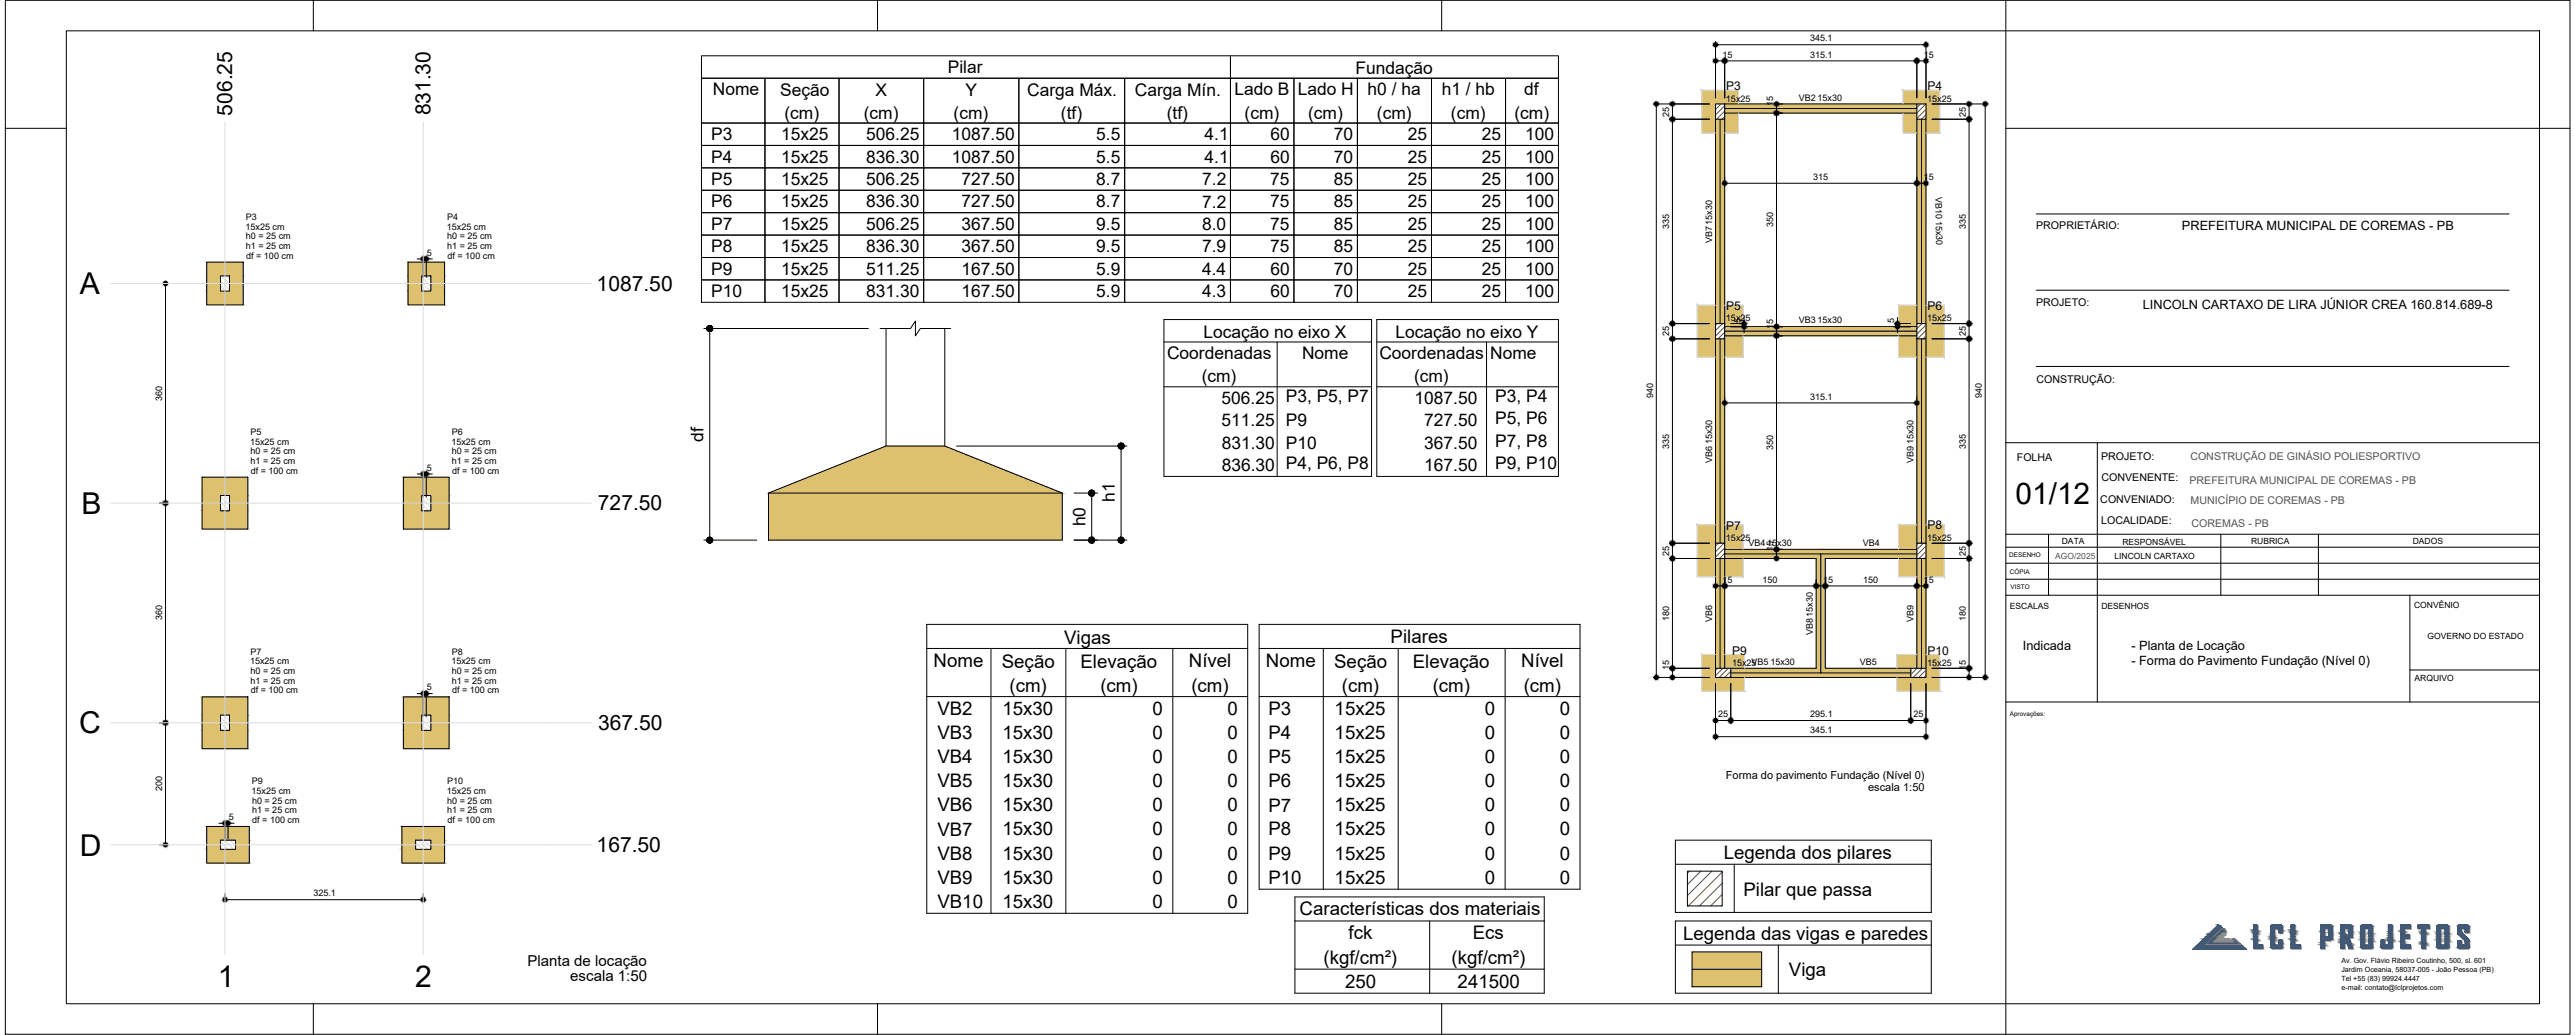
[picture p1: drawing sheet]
<svg xmlns="http://www.w3.org/2000/svg" width="841mm" height="338mm" viewBox="0 0 841 338" stroke-linecap="round" stroke-linejoin="round" font-family="sans-serif">
<defs><g id="words">
<g font-size="9.8">
<text x="26" y="96.1">A</text>
<text x="26.6" y="167.8">B</text>
<text x="25.9" y="239.4">C</text>
<text x="26" y="279.4">D</text>
<text x="71.1" y="322.3">1</text>
<text x="135.6" y="322.3">2</text>
</g>
<text font-size="9.7" x="658.3" y="164.7">01/12</text>
<g font-size="6.9">
<text x="75.9" y="37.7" transform="rotate(-90 75.9 37.7)">506.25</text>
<text x="140.6" y="37.7" transform="rotate(-90 140.6 37.7)">831.30</text>
<text x="194.9" y="95">1087.50</text>
<text x="195.3" y="166.7">727.50</text>
<text x="195.3" y="238.4">367.50</text>
<text x="194.9" y="278.2">167.50</text>
</g>
<g font-size="6.1">
<text x="454.2" y="209.9">Pilares</text>
<text x="347.6" y="210.1">Vigas</text>
<text x="304.9" y="217.8">Nome</text>
<text x="327.2" y="218.1">Seção</text>
<text x="352.9" y="218.1">Elevação</text>
<text x="388.3" y="217.8">Nível</text>
<text x="413.5" y="217.8">Nome</text>
<text x="435.8" y="218.1">Seção</text>
<text x="461.4" y="218.1">Elevação</text>
<text x="496.9" y="217.8">Nível</text>
<text x="329.7" y="225.9">(cm)</text>
<text x="359.4" y="225.9">(cm)</text>
<text x="389.1" y="225.9">(cm)</text>
<text x="438.3" y="225.9">(cm)</text>
<text x="468" y="225.9">(cm)</text>
<text x="497.7" y="225.9">(cm)</text>
<text x="306.2" y="233.6">VB2</text>
<text x="327.4" y="233.5">15x30</text>
<text x="376.5" y="233.5">0</text>
<text x="400.9" y="233.5">0</text>
<text x="414.3" y="233.5">P3</text>
<text x="435.9" y="233.5">15x25</text>
<text x="485" y="233.5">0</text>
<text x="509.5" y="233.5">0</text>
<text x="306.2" y="241.4">VB3</text>
<text x="327.4" y="241.4">15x30</text>
<text x="376.5" y="241.4">0</text>
<text x="400.9" y="241.4">0</text>
<text x="414.3" y="241.4">P4</text>
<text x="435.9" y="241.4">15x25</text>
<text x="485" y="241.4">0</text>
<text x="509.5" y="241.4">0</text>
<text x="306.2" y="249.3">VB4</text>
<text x="327.4" y="249.2">15x30</text>
<text x="376.5" y="249.2">0</text>
<text x="400.9" y="249.2">0</text>
<text x="414.3" y="249.2">P5</text>
<text x="435.9" y="249.2">15x25</text>
<text x="485" y="249.2">0</text>
<text x="509.5" y="249.2">0</text>
<text x="306.2" y="257.1">VB5</text>
<text x="327.4" y="257.1">15x30</text>
<text x="376.5" y="257.1">0</text>
<text x="400.9" y="257.1">0</text>
<text x="414.3" y="257.1">P6</text>
<text x="435.9" y="257.1">15x25</text>
<text x="485" y="257.1">0</text>
<text x="509.5" y="257.1">0</text>
<text x="306.2" y="264.9">VB6</text>
<text x="327.4" y="264.9">15x30</text>
<text x="376.5" y="264.9">0</text>
<text x="400.9" y="264.9">0</text>
<text x="414.3" y="265">P7</text>
<text x="435.9" y="264.9">15x25</text>
<text x="485" y="264.9">0</text>
<text x="509.5" y="264.9">0</text>
<text x="306.2" y="272.9">VB7</text>
<text x="327.4" y="272.8">15x30</text>
<text x="376.5" y="272.8">0</text>
<text x="400.9" y="272.8">0</text>
<text x="414.3" y="272.8">P8</text>
<text x="435.9" y="272.8">15x25</text>
<text x="485" y="272.8">0</text>
<text x="509.5" y="272.8">0</text>
<text x="306.2" y="280.7">VB8</text>
<text x="327.4" y="280.7">15x30</text>
<text x="376.5" y="280.7">0</text>
<text x="400.9" y="280.7">0</text>
<text x="414.3" y="280.7">P9</text>
<text x="435.9" y="280.7">15x25</text>
<text x="485" y="280.7">0</text>
<text x="509.5" y="280.7">0</text>
<text x="563" y="280.6">Legenda dos pilares</text>
<text x="306.2" y="288.5">VB9</text>
<text x="327.4" y="288.5">15x30</text>
<text x="376.5" y="288.5">0</text>
<text x="400.9" y="288.5">0</text>
<text x="414.3" y="288.5">P10</text>
<text x="435.9" y="288.5">15x25</text>
<text x="485" y="288.5">0</text>
<text x="509.5" y="288.5">0</text>
<text x="569.4" y="292.5">Pilar que passa</text>
<text x="306.2" y="296.4">VB10</text>
<text x="327.4" y="296.4">15x30</text>
<text x="376.5" y="296.4">0</text>
<text x="400.9" y="296.4">0</text>
<text x="424.5" y="298.9">Características dos materiais</text>
<text x="440.5" y="306.8">fck</text>
<text x="481" y="306.8">Ecs</text>
<text x="549.7" y="307">Legenda das vigas e paredes</text>
<text x="432.3" y="314.9">(kgf/cm²)</text>
<text x="474.1" y="314.9">(kgf/cm²)</text>
<text x="439.4" y="322.5">250</text>
<text x="476.1" y="322.5">241500</text>
<text x="584.3" y="318.8">Viga</text>
</g>
<g font-size="5.7">
<text x="309.6" y="23.8">Pilar</text>
<text x="442.7" y="24.1">Fundação</text>
<text x="232.8" y="31.2">Nome</text>
<text x="254.8" y="31.5">Seção</text>
<text x="286" y="31.2">X</text>
<text x="315.3" y="31.2">Y</text>
<text x="335.5" y="31.4">Carga Máx.</text>
<text x="370.7" y="31.4">Carga Mín.</text>
<text x="403.2" y="31.2">Lado B</text>
<text x="423.9" y="31.2">Lado H</text>
<text x="446.7" y="31.2">h0 / ha</text>
<text x="470.9" y="31.2">h1 / hb</text>
<text x="497.8" y="31.2">df</text>
<text x="256.2" y="38.7">(cm)</text>
<text x="282.1" y="38.7">(cm)</text>
<text x="311.5" y="38.7">(cm)</text>
<text x="346.5" y="38.7">(tf)</text>
<text x="381.1" y="38.7">(tf)</text>
<text x="406.5" y="38.7">(cm)</text>
<text x="427.2" y="38.7">(cm)</text>
<text x="449.7" y="38.7">(cm)</text>
<text x="473.9" y="38.7">(cm)</text>
<text x="494.6" y="38.7">(cm)</text>
<text x="232.3" y="45.8">P3</text>
<text x="255.1" y="45.8">15x25</text>
<text x="282.9" y="45.8">506.25</text>
<text x="310.9" y="45.8">1087.50</text>
<text x="358" y="45.8">5.5</text>
<text x="393.4" y="45.9">4.1</text>
<text x="414.9" y="45.8">60</text>
<text x="435.7" y="45.8">70</text>
<text x="459.8" y="45.8">25</text>
<text x="484" y="45.8">25</text>
<text x="498.2" y="45.8">100</text>
<text x="232.3" y="53.2">P4</text>
<text x="255.1" y="53.1">15x25</text>
<text x="282.9" y="53.1">836.30</text>
<text x="310.9" y="53.1">1087.50</text>
<text x="358" y="53.1">5.5</text>
<text x="393.4" y="53.2">4.1</text>
<text x="414.9" y="53.1">60</text>
<text x="435.7" y="53.1">70</text>
<text x="459.8" y="53.1">25</text>
<text x="484" y="53.1">25</text>
<text x="498.2" y="53.1">100</text>
<text x="232.3" y="60.4">P5</text>
<text x="255.1" y="60.4">15x25</text>
<text x="282.9" y="60.4">506.25</text>
<text x="314.1" y="60.4">727.50</text>
<text x="358.1" y="60.4">8.7</text>
<text x="392.7" y="60.5">7.2</text>
<text x="414.9" y="60.4">75</text>
<text x="435.6" y="60.4">85</text>
<text x="459.8" y="60.4">25</text>
<text x="484" y="60.4">25</text>
<text x="498.2" y="60.4">100</text>
<text x="232.3" y="67.7">P6</text>
<text x="255.1" y="67.7">15x25</text>
<text x="282.9" y="67.7">836.30</text>
<text x="314.1" y="67.7">727.50</text>
<text x="358.1" y="67.7">8.7</text>
<text x="392.7" y="67.8">7.2</text>
<text x="414.9" y="67.7">75</text>
<text x="435.6" y="67.7">85</text>
<text x="459.8" y="67.7">25</text>
<text x="484" y="67.7">25</text>
<text x="498.2" y="67.7">100</text>
<text x="232.3" y="75.1">P7</text>
<text x="255.1" y="75.1">15x25</text>
<text x="282.9" y="75.1">506.25</text>
<text x="314.1" y="75.1">367.50</text>
<text x="358" y="75.1">9.5</text>
<text x="392.6" y="75.1">8.0</text>
<text x="414.9" y="75.1">75</text>
<text x="435.6" y="75.1">85</text>
<text x="459.8" y="75.1">25</text>
<text x="484" y="75.1">25</text>
<text x="498.2" y="75.1">100</text>
<text x="232.3" y="82.4">P8</text>
<text x="255.1" y="82.4">15x25</text>
<text x="282.9" y="82.4">836.30</text>
<text x="314.1" y="82.4">367.50</text>
<text x="358" y="82.4">9.5</text>
<text x="392.6" y="82.4">7.9</text>
<text x="414.9" y="82.4">75</text>
<text x="435.6" y="82.4">85</text>
<text x="459.8" y="82.4">25</text>
<text x="484" y="82.4">25</text>
<text x="498.2" y="82.4">100</text>
<text x="232.3" y="89.7">P9</text>
<text x="255.1" y="89.7">15x25</text>
<text x="282.9" y="89.7">511.25</text>
<text x="314.1" y="89.7">167.50</text>
<text x="358.1" y="89.7">5.9</text>
<text x="392.6" y="89.8">4.4</text>
<text x="414.9" y="89.7">60</text>
<text x="435.7" y="89.7">70</text>
<text x="459.8" y="89.7">25</text>
<text x="484" y="89.7">25</text>
<text x="498.2" y="89.7">100</text>
<text x="232.3" y="97">P10</text>
<text x="255.1" y="97">15x25</text>
<text x="282.9" y="97">831.30</text>
<text x="314.1" y="97">167.50</text>
<text x="358.1" y="97">5.9</text>
<text x="392.6" y="97">4.3</text>
<text x="414.9" y="97">60</text>
<text x="435.7" y="97">70</text>
<text x="459.8" y="97">25</text>
<text x="484" y="97">25</text>
<text x="498.2" y="97">100</text>
<text x="393.1" y="110.3">Locação no eixo X</text>
<text x="455.8" y="110.3">Locação no eixo Y</text>
<text x="381.2" y="117.3">Coordenadas</text>
<text x="425.3" y="117.3">Nome</text>
<text x="450.5" y="117.3">Coordenadas</text>
<text x="486.7" y="117.3">Nome</text>
<text x="392.5" y="124.8">(cm)</text>
<text x="461.8" y="124.8">(cm)</text>
<text x="399" y="131.9">506.25</text>
<text x="419.9" y="131.2">P3, P5, P7</text>
<text x="462" y="131.9">1087.50</text>
<text x="488.3" y="131.2">P3, P4</text>
<text x="399" y="139.2">511.25</text>
<text x="419.9" y="139.2">P9</text>
<text x="465.2" y="139.2">727.50</text>
<text x="488.3" y="138.5">P5, P6</text>
<text x="229.7" y="144.4" transform="rotate(-90 229.7 144.4)">df</text>
<text x="399" y="146.6">831.30</text>
<text x="419.9" y="146.6">P10</text>
<text x="465.2" y="146.6">367.50</text>
<text x="488.3" y="145.8">P7, P8</text>
<text x="399" y="153.9">836.30</text>
<text x="419.9" y="153.1">P4, P6, P8</text>
<text x="465.2" y="153.9">167.50</text>
<text x="488.3" y="153.1">P9, P10</text>
<text x="364.1" y="163.8" transform="rotate(-90 364.1 163.8)">h1</text>
<text x="354.5" y="171.9" transform="rotate(-90 354.5 171.9)">h0</text>
</g>
<g font-size="4.9">
<text x="172.3" y="315.3">Planta de locação</text>
<text x="186.3" y="320.3">escala 1:50</text>
</g>
<g font-size="4.2">
<text x="712.7" y="75">PREFEITURA MUNICIPAL DE COREMAS - PB</text>
<text x="699.9" y="101">LINCOLN CARTAXO DE LIRA JÚNIOR CREA 160.814.689-8</text>
<text x="660.7" y="212.2">Indicada</text>
<text x="696.1" y="212.2">- Planta de Locação</text>
<text x="696.1" y="217.2">- Forma do Pavimento Fundação (Nível 0)</text>
</g>
<g font-size="3.9">
<text x="563.7" y="29.5">P3</text>
<text x="629.5" y="29.5">P4</text>
<text x="563.7" y="101.2">P5</text>
<text x="629.5" y="101.2">P6</text>
<text x="563.7" y="172.9">P7</text>
<text x="629.5" y="172.9">P8</text>
<text x="565.7" y="213.7">P9</text>
<text x="629.5" y="213.7">P10</text>
</g>
<g font-size="3.6">
<text x="563.7" y="254.4">Forma do pavimento Fundação (Nível 0)</text>
<text x="610.1" y="258.2">escala 1:50</text>
</g>
<g font-size="3.5">
<text x="665" y="74.9">PROPRIETÁRIO:</text>
<text x="665" y="99.8">PROJETO:</text>
<text x="665.1" y="125.2">CONSTRUÇÃO:</text>
<text x="658.7" y="150.5">FOLHA</text>
<text x="686.3" y="150.1">PROJETO:</text>
<text x="686.4" y="157.1">CONVENENTE:</text>
<text x="686" y="164.1">CONVENIADO:</text>
<text x="686.3" y="171.2">LOCALIDADE:</text>
</g>
<g font-size="3.5" fill="#545454">
<text x="715.4" y="150.2">CONSTRUÇÃO DE GINÁSIO POLIESPORTIVO</text>
<text x="715.1" y="157.9">PREFEITURA MUNICIPAL DE COREMAS - PB</text>
<text x="715.5" y="164.7">MUNICÍPIO DE COREMAS - PB</text>
<text x="715.8" y="171.9">COREMAS - PB</text>
</g>
<g font-size="2.9">
<text x="591.2" y="13.5">345.1</text>
<text x="562.6" y="18.8">15</text>
<text x="591.2" y="18.8">315.1</text>
<text x="628.4" y="18.8">15</text>
<text x="563.7" y="33.2">15x25</text>
<text x="579.2" y="34.6" transform="rotate(-90 579.2 34.6)">15</text>
<text x="587.5" y="32.9">VB2</text>
<text x="593.7" y="32.9">15x30</text>
<text x="629.5" y="33.2">15x25</text>
<text x="545.2" y="38.1" transform="rotate(-90 545.2 38.1)">25</text>
<text x="642" y="38.1" transform="rotate(-90 642 38.1)">25</text>
<text x="592.2" y="58.8">315</text>
<text x="628.4" y="58.8">15</text>
<text x="632.1" y="64.3" transform="rotate(89 632.1 64.3)">VB10</text>
<text x="80.3" y="71.9">P3</text>
<text x="146" y="71.9">P4</text>
<text x="80.2" y="75">15x25 cm</text>
<text x="145.9" y="75">15x25 cm</text>
<text x="545.2" y="74.8" transform="rotate(-90 545.2 74.8)">335</text>
<text x="559.2" y="73.3" transform="rotate(-90 559.2 73.3)">15x30</text>
<text x="579.2" y="74.2" transform="rotate(-90 579.2 74.2)">350</text>
<text x="632.2" y="72.1" transform="rotate(89 632.2 72.1)">15x30</text>
<text x="642" y="74.8" transform="rotate(-90 642 74.8)">335</text>
<text x="80.3" y="81.3">h1 = 25 cm</text>
<text x="80.3" y="78.2">h0 = 25 cm</text>
<text x="139.5" y="83.5">5</text>
<text x="146.1" y="81.3">h1 = 25 cm</text>
<text x="146.1" y="78.2">h0 = 25 cm</text>
<text x="559.3" y="79.5" transform="rotate(-90 559.3 79.5)">VB7</text>
<text x="80.4" y="84.5">df = 100 cm</text>
<text x="146.2" y="84.5">df = 100 cm</text>
<text x="563.7" y="104.9">15x25</text>
<text x="568.5" y="105.4" transform="rotate(-90 568.5 105.4)">5</text>
<text x="579.2" y="107.4" transform="rotate(-90 579.2 107.4)">15</text>
<text x="587.5" y="105.6">VB3</text>
<text x="593.7" y="105.6">15x30</text>
<text x="618.7" y="105.4" transform="rotate(-90 618.7 105.4)">5</text>
<text x="629.5" y="104.9">15x25</text>
<text x="545.2" y="109.8" transform="rotate(-90 545.2 109.8)">25</text>
<text x="642" y="109.8" transform="rotate(-90 642 109.8)">25</text>
<text x="53" y="130.9" transform="rotate(-90 53 130.9)">360</text>
<text x="539.9" y="130" transform="rotate(-90 539.9 130)">940</text>
<text x="591.2" y="130.5">315.1</text>
<text x="647.3" y="130" transform="rotate(-90 647.3 130)">940</text>
<text x="81.8" y="142.1">P5</text>
<text x="147.5" y="142.1">P6</text>
<text x="81.7" y="145.2">15x25 cm</text>
<text x="81.8" y="148.4">h0 = 25 cm</text>
<text x="147.4" y="145.2">15x25 cm</text>
<text x="147.6" y="148.4">h0 = 25 cm</text>
<text x="545.2" y="146.5" transform="rotate(-90 545.2 146.5)">335</text>
<text x="559.2" y="145" transform="rotate(-90 559.2 145)">15x30</text>
<text x="579.2" y="147" transform="rotate(-90 579.2 147)">350</text>
<text x="625" y="145" transform="rotate(-90 625 145)">15x30</text>
<text x="642" y="146.5" transform="rotate(-90 642 146.5)">335</text>
<text x="81.8" y="151.6">h1 = 25 cm</text>
<text x="81.9" y="154.7">df = 100 cm</text>
<text x="139.5" y="153.7">5</text>
<text x="147.6" y="151.6">h1 = 25 cm</text>
<text x="147.6" y="154.7">df = 100 cm</text>
<text x="559.2" y="151.2" transform="rotate(-90 559.2 151.2)">VB6</text>
<text x="625" y="151.2" transform="rotate(-90 625 151.2)">VB9</text>
<text x="563.7" y="176.6">15x25</text>
<text x="571" y="178.3">VB4</text>
<text x="577.2" y="178.3">15x30</text>
<text x="608.4" y="178.3">VB4</text>
<text x="629.5" y="176.6">15x25</text>
<text x="545.2" y="181.5" transform="rotate(-90 545.2 181.5)">25</text>
<text x="579.2" y="180.1" transform="rotate(-90 579.2 180.1)">15</text>
<text x="642" y="181.5" transform="rotate(-90 642 181.5)">25</text>
<text x="562.6" y="190.3">15</text>
<text x="575.7" y="190.3">150</text>
<text x="595.5" y="190.3">15</text>
<text x="608.6" y="190.3">150</text>
<text x="628.4" y="190.3">15</text>
<text x="53" y="202.6" transform="rotate(-90 53 202.6)">360</text>
<text x="545.2" y="202.8" transform="rotate(-90 545.2 202.8)">180</text>
<text x="559.2" y="203" transform="rotate(-90 559.2 203)">VB6</text>
<text x="592.1" y="201.3" transform="rotate(-90 592.1 201.3)">15x30</text>
<text x="625" y="203" transform="rotate(-90 625 203)">VB9</text>
<text x="642" y="202.8" transform="rotate(-90 642 202.8)">180</text>
<text x="592.1" y="207.5" transform="rotate(-90 592.1 207.5)">VB8</text>
<text x="81.8" y="213.8">P7</text>
<text x="147.5" y="213.8">P8</text>
<text x="81.7" y="217">15x25 cm</text>
<text x="81.8" y="220.1">h0 = 25 cm</text>
<text x="147.4" y="217">15x25 cm</text>
<text x="147.6" y="220.1">h0 = 25 cm</text>
<text x="545.2" y="218.9" transform="rotate(-90 545.2 218.9)">15</text>
<text x="565.7" y="217.4">15x25</text>
<text x="572" y="217.1">VB5</text>
<text x="578.2" y="217.1">15x30</text>
<text x="607.4" y="217.1">VB5</text>
<text x="629.5" y="217.4">15x25</text>
<text x="642" y="218.9" transform="rotate(-90 642 218.9)">15</text>
<text x="81.8" y="223.3">h1 = 25 cm</text>
<text x="81.9" y="226.4">df = 100 cm</text>
<text x="139.5" y="225.4">5</text>
<text x="147.6" y="223.3">h1 = 25 cm</text>
<text x="147.6" y="226.4">df = 100 cm</text>
<text x="561.2" y="234.2">25</text>
<text x="591.2" y="239.5">345.1</text>
<text x="591.2" y="234.2">295.1</text>
<text x="624.9" y="234.2">25</text>
<text x="82.3" y="256.1">P9</text>
<text x="146" y="256.1">P10</text>
<text x="53" y="258.4" transform="rotate(-90 53 258.4)">200</text>
<text x="82.2" y="259.3">15x25 cm</text>
<text x="82.3" y="262.4">h0 = 25 cm</text>
<text x="145.9" y="259.3">15x25 cm</text>
<text x="146.1" y="262.4">h0 = 25 cm</text>
<text x="74.7" y="267.7">5</text>
<text x="82.3" y="265.6">h1 = 25 cm</text>
<text x="82.4" y="268.8">df = 100 cm</text>
<text x="146.1" y="265.6">h1 = 25 cm</text>
<text x="146.2" y="268.8">df = 100 cm</text>
<text x="102.4" y="292.7">325.1</text>
</g>
<g font-size="2.8">
<text x="673.4" y="177.6">DATA</text>
<text x="693.2" y="178.1">RESPONSÁVEL</text>
<text x="735.2" y="177.6">RUBRICA</text>
<text x="788" y="177.6">DADOS</text>
<text x="690.6" y="182.4">LINCOLN CARTAXO</text>
<text x="656.4" y="198.9">ESCALAS</text>
<text x="686.3" y="198.9">DESENHOS</text>
<text x="788.5" y="198.4">CONVÊNIO</text>
<text x="792.9" y="208.7">GOVERNO DO ESTADO</text>
<text x="788.6" y="222.4">ARQUIVO</text>
</g>
<text font-size="2.8" fill="#545454" x="671.3" y="182.4">AGO/2025</text>
<g font-size="2.3">
<text x="764.7" y="314.4">Av. Gov. Flávio Ribeiro Coutinho, 500, sl. 601</text>
<text x="764.7" y="317.3">Jardim Oceania, 58037-005 - João Pessoa (PB)</text>
<text x="764.7" y="320.3">Tel +55 (83) 99924.4447</text>
<text x="764.7" y="323.1">e-mail: contato@lclprojetos.com</text>
</g>
<g font-size="2.1">
<text x="656.3" y="181.9">DESENHO</text>
<text x="656.4" y="187.5">CÓPIA</text>
<text x="656.6" y="192.2">VISTO</text>
<text x="656.4" y="233.8">Aprovações:</text>
</g>
</g></defs>
<!-- layer: LC-Hachuras das sapatas -->
<g fill="#ddc16e" stroke="#ddc16e" stroke-width=".33">
<path d="M67.5 85.6l11.9 4.5v-4.5zM67.5 85.6l11.9 4.5h-11.9z"/>
<path d="M75 90.1l4.4 5v-5zM75 90.1l4.4 5h-4.4z"/>
<path d="M67.5 90.1l4.5 5v-5zM67.5 90.1l4.5 5h-4.5z"/>
<path d="M67.5 95.1l11.9 4.5v-4.5zM67.5 95.1l11.9 4.5h-11.9z"/>
<path d="M133.3 85.6l11.9 4.5v-4.5zM133.3 85.6l11.9 4.5h-11.9z"/>
<path d="M140.7 90.1l4.5 5v-5zM140.7 90.1l4.5 5h-4.5z"/>
<path d="M133.3 90.1l4.4 5v-5zM133.3 90.1l4.4 5h-4.4z"/>
<path d="M133.3 95.1l11.9 4.5v-4.5zM133.3 95.1l11.9 4.5h-11.9z"/>
<path d="M66 155.8l14.9 6v-6zM66 155.8l14.9 6h-14.9z"/>
<path d="M75 161.8l5.9 5v-5zM75 161.8l5.9 5h-5.9z"/>
<path d="M66 161.8l6 5v-5zM66 161.8l6 5h-6z"/>
<path d="M66 166.8l14.9 6v-6zM66 166.8l14.9 6h-14.9z"/>
<path d="M131.8 155.8l14.9 6v-6zM131.8 155.8l14.9 6h-14.9z"/>
<path d="M140.7 161.8l6 5v-5zM140.7 161.8l6 5h-6z"/>
<path d="M131.8 161.8l5.9 5v-5zM131.8 161.8l5.9 5h-5.9z"/>
<path d="M131.8 166.8l14.9 6v-6zM131.8 166.8l14.9 6h-14.9z"/>
<path d="M66 227.5l14.9 6v-6zM66 227.5l14.9 6h-14.9z"/>
<path d="M75 233.5l5.9 5v-5zM75 233.5l5.9 5h-5.9z"/>
<path d="M66 233.5l6 5v-5zM66 233.5l6 5h-6z"/>
<path d="M66 238.5l14.9 6v-6zM66 238.5l14.9 6h-14.9z"/>
<path d="M131.8 227.5l14.9 6v-6zM131.8 227.5l14.9 6h-14.9z"/>
<path d="M140.7 233.5l6 5v-5zM140.7 233.5l6 5h-6z"/>
<path d="M131.8 233.5l5.9 5v-5zM131.8 233.5l5.9 5h-5.9z"/>
<path d="M131.8 238.5l14.9 6v-6zM131.8 238.5l14.9 6h-14.9z"/>
<path d="M67.5 269.9l13.9 4.5v-4.5zM67.5 269.9l13.9 4.5h-13.9z"/>
<path d="M77 274.4l4.4 2.9v-2.9zM77 274.4l4.4 2.9h-4.4z"/>
<path d="M67.5 274.4l4.5 2.9v-2.9zM67.5 274.4l4.5 2.9h-4.5z"/>
<path d="M67.5 277.3l13.9 4.5v-4.5zM67.5 277.3l13.9 4.5h-13.9z"/>
<path d="M131.3 269.9l13.9 4.5v-4.5zM131.3 269.9l13.9 4.5h-13.9z"/>
<path d="M140.7 274.4l4.5 2.9v-2.9zM140.7 274.4l4.5 2.9h-4.5z"/>
<path d="M131.3 274.4l4.4 2.9v-2.9zM131.3 274.4l4.4 2.9h-4.4z"/>
<path d="M131.3 277.3l13.9 4.5v-4.5zM131.3 277.3l13.9 4.5h-13.9z"/>
<path d="M289.4 145.7l57.6 15.3-38.4-15.3zM251 161l38.4-15.3 57.6 15.3z"/>
<path d="M251 161l96 15.4v-15.4zM251 161l96 15.4h-96z"/>
</g>
<g fill="none" stroke="#000" stroke-width=".33">
<path d="M67.5 85.6h11.9v14h-11.9zM133.3 85.6h11.9v14h-11.9zM287.5 107.3h9.9l1.6-2.5v4.9l1.6-2.4h9.9M289.4 107.3v38.4M308.6 107.3v38.4M66 155.8h14.9v17h-14.9zM131.8 155.8h14.9v17h-14.9zM251 161l38.4-15.3h19.2l38.4 15.3v15.4h-96zM251 161h96M66 227.5h14.9v17h-14.9zM131.8 227.5h14.9v17h-14.9zM67.5 269.9h13.9v11.9h-13.9z"/>
<path d="M131.3 269.9h13.9v11.9h-13.9z"/>
</g>
<!-- layer: LC-Hachuras dos pilares -->
<g fill="none" stroke="#dcdcdc" stroke-width=".33">
<path d="M72 93.4l1.7 1.7M72 91.6l3 3M72.2 90.1l2.8 2.8M74 90.1l1 1M137.7 94l1.1 1.1M137.7 92.2l2.9 2.9M137.7 90.5l3 3M139.1 90.1l1.6 1.6M72 165.6l1.2 1.2M72 163.8l2.9 3M72 162.1l3 3M73.5 161.8l1.5 1.5"/>
<path d="M137.7 166.2l.6 .6M137.7 164.4l2.4 2.4M137.7 162.7l3 3M138.6 161.8l2.1 2.1M140.4 161.8l.3 .3M72 237.8l.7 .7M72 236l2.5 2.5M72 234.3l3 2.9M73 233.5l2 2M74.8 233.5l.2 .2M137.7 238.4l.1 .1M137.7 236.6l1.9 1.9"/>
<path d="M137.7 234.9l3 2.9M138.2 233.5l2.5 2.6M139.9 233.5l.8 .8M72 276.5l.8 .8M72 274.8l2.6 2.5M73.3 274.4l3 2.9M75.1 274.4l1.9 1.8M76.9 274.4l.1 .1M135.7 276.9l.5 .4M135.7 275.1l2.3 2.2M136.7 274.4l3 2.9M138.5 274.4l2.2 2.2"/>
<path d="M140.3 274.4l.4 .4"/>
</g>
<path d="M72 90.1h3v5h-3zM137.7 90.1h3v5h-3zM72 161.8h3v5h-3zM137.7 161.8h3v5h-3zM72 233.5h3v5h-3zM137.7 233.5h3v5h-3zM72 274.4h5v2.9h-5zM135.7 274.4h5v2.9h-5z" fill="none" stroke="#000" stroke-width=".33"/>
<!-- layer: LC-Cotas -->
<g fill="none" stroke="#000" stroke-width=".33">
<path d="M52.1 92.6h1M54 93.6v69.7M136.2 84.5h1M138.2 83.5v7.1M139.2 83.5v7.1M140.2 84.5h1M229.9 107.3h53.7M231.8 109.2v65.2M136.2 154.8h1M138.2 153.8v8.5M139.2 153.8v8.5M140.2 154.8h1"/>
<path d="M312.4 145.7h55.7M366.2 147.6v26.8M52.1 164.3h1M54 165.3v69.7M229.9 176.4h17.3M350.8 176.4h17.3M350.8 161h7.7M356.6 162.9v11.5M52.1 236h1M54 237v37.9M136.2 226.5h1M138.2 225.5v8.5"/>
<path d="M139.2 225.5v8.5M140.2 226.5h1M52.1 275.8h1M71.5 268.8h1M73.5 267.8v6.1M74.5 267.8v6.1M75.5 268.8h1M73.5 291.8v1M74.5 293.8h62.7M138.2 291.8v1"/>
</g>
<!-- layer: 0 -->
<g fill="#000" stroke="#000" stroke-width=".33">
<path d="M559.8 19.9h.5zM559.8 20l.5-.1zM559.9 20.1l.4-.2z"/>
<path d="M559.8 14.6h.5zM559.8 14.7l.5-.1zM559.9 14.9l.4-.3z"/>
<path d="M560 19.5l.3 .4zM559.9 19.6l.4 .3zM559.8 19.8l.5 .1z"/>
<path d="M560 15l.3-.4zM560.3 14.6l-.1 .5zM560.3 14.6l-.1 .5z"/>
<path d="M560 14.3l.3 .3zM559.9 14.4l.4 .2zM559.8 14.5l.5 .1z"/>
<path d="M560.2 19.4l.1 .5zM560.1 19.5l.2 .4zM560 19.5l.3 .4z"/>
<path d="M560.3 14.6l.1 .5zM560.3 14.6l.1 .5zM560.3 14.6l.3 .4z"/>
<path d="M560.2 14.1l.1 .5zM560.1 14.2l.2 .4zM560 14.3l.3 .3z"/>
<path d="M560.6 19.5l-.3 .4zM560.4 19.4l-.1 .5zM560.3 19.4v.5z"/>
<path d="M560.3 14.6l.4 .3zM560.3 14.6l.5 .1zM560.3 14.6l.5 .1z"/>
<path d="M560.6 14.2l-.3 .4zM560.4 14.1l-.1 .5zM560.3 14.1v.5z"/>
<path d="M560.3 19.9l.5-.1zM560.3 19.9l.5-.1zM560.3 19.9l.4-.4z"/>
<path d="M560.3 14.6l.5-.1zM560.3 14.6l.5-.1zM560.3 14.6l.4-.3z"/>
<path d="M562.8 19.9h.5zM562.8 20l.5-.1zM562.9 20.1l.4-.2z"/>
<path d="M562.8 19.9h.5zM562.8 20l.5-.1zM562.9 20.1l.4-.2z"/>
<path d="M562.9 19.5l.4 .4zM562.9 19.6l.4 .3zM562.8 19.8l.5 .1z"/>
<path d="M562.9 19.5l.4 .4zM562.9 19.6l.4 .3zM562.8 19.8l.5 .1z"/>
<path d="M563.2 19.4l.1 .5zM563 19.5l.3 .4zM562.9 19.5l.4 .4z"/>
<path d="M563.2 19.4l.1 .5zM563 19.5l.3 .4zM562.9 19.5l.4 .4z"/>
<path d="M563.5 19.5l-.2 .4zM563.4 19.4l-.1 .5zM563.3 19.4v.5z"/>
<path d="M563.5 19.5l-.2 .4zM563.4 19.4l-.1 .5zM563.3 19.4v.5z"/>
<path d="M563.3 19.9h.5zM563.3 19.9l.5-.1zM563.3 19.9l.3-.4z"/>
<path d="M563.3 19.9h.5zM563.3 19.9l.5-.1zM563.3 19.9l.3-.4z"/>
<path d="M625.6 19.9h.5zM625.6 20l.5-.1zM625.6 20.1l.5-.2z"/>
<path d="M625.6 19.9h.5zM625.6 20l.5-.1zM625.6 20.1l.5-.2z"/>
<path d="M625.7 19.5l.4 .4zM625.6 19.6l.5 .3zM625.6 19.8l.5 .1z"/>
<path d="M625.7 19.5l.4 .4zM625.6 19.6l.5 .3zM625.6 19.8l.5 .1z"/>
<path d="M625.9 19.4l.2 .5zM625.8 19.5l.3 .4zM625.7 19.5l.4 .4z"/>
<path d="M625.9 19.4l.2 .5zM625.8 19.5l.3 .4zM625.7 19.5l.4 .4z"/>
<path d="M626.3 19.5l-.2 .4zM626.2 19.4l-.1 .5zM626.1 19.4v.5z"/>
<path d="M626.3 19.5l-.2 .4zM626.2 19.4l-.1 .5zM626.1 19.4v.5z"/>
<path d="M626.1 19.9l.4-.1zM626.1 19.9l.4-.1zM626.1 19.9l.3-.4z"/>
<path d="M626.1 19.9l.4-.1zM626.1 19.9l.4-.1zM626.1 19.9l.3-.4z"/>
<path d="M628.6 19.9h.5zM628.6 20l.5-.1zM628.6 20.1l.5-.2z"/>
<path d="M628.6 14.6h.5zM628.6 14.7l.5-.1zM628.6 14.9l.5-.3z"/>
<path d="M628.7 19.5l.4 .4zM628.6 19.6l.5 .3zM628.6 19.8l.5 .1z"/>
<path d="M628.7 14.3l.4 .3zM628.6 14.4l.5 .2zM628.6 14.5l.5 .1z"/>
<path d="M628.7 15l.4-.4zM629.1 14.6l-.2 .5zM629.1 14.6l-.2 .5z"/>
<path d="M628.9 19.4l.2 .5zM628.8 19.5l.3 .4zM628.7 19.5l.4 .4z"/>
<path d="M628.9 14.1l.2 .5zM628.8 14.2l.3 .4zM628.7 14.3l.4 .3z"/>
<path d="M629.1 14.6l.1 .5zM629.1 14.6l.1 .5zM629.1 14.6l.2 .4z"/>
<path d="M629.3 19.5l-.2 .4zM629.2 19.4l-.1 .5zM629.1 19.4v.5z"/>
<path d="M629.3 14.2l-.2 .4zM629.2 14.1l-.1 .5zM629.1 14.1v.5z"/>
<path d="M629.1 14.6l.3 .4zM629.1 14.6l.4 .3zM629.1 14.6h.4z"/>
<path d="M629.1 19.9h.4zM629.1 19.9l.4-.1zM629.1 19.9l.3-.4z"/>
<path d="M629.1 14.6h.4zM629.1 14.6l.4-.1zM629.1 14.6l.3-.3z"/>
<path d="M540.5 33.9h.5zM540.5 34.1l.5-.2zM540.5 34.2l.5-.3z"/>
<path d="M540.6 33.6l.4 .3zM540.5 33.7l.5 .2zM540.5 33.8l.5 .1z"/>
<path d="M541 33.9l-.3 .5zM541 33.9l-.2 .5zM541 33.9l-.2 .5z"/>
<path d="M540.8 33.5l.2 .4zM540.7 33.5l.3 .4zM540.6 33.6l.4 .3z"/>
<path d="M541 33.9l.1 .5zM541 33.9l.1 .5zM541 33.9l.3 .4z"/>
<path d="M541 33.9l.4 .3zM541 33.9l.4 .3zM541 33.9h.5z"/>
<path d="M541.2 33.5l-.2 .4zM541.1 33.5l-.1 .4zM541 33.4v.5z"/>
<path d="M541 33.9h.5zM541 33.9l.4-.2zM541 33.9l.4-.2z"/>
<path d="M545.7 38.9h.5zM545.8 39.1l.4-.2zM545.8 39.2l.4-.3z"/>
<path d="M545.7 38.9h.5zM545.8 39.1l.4-.2zM545.8 39.2l.4-.3z"/>
<path d="M545.7 33.9h.5zM545.8 34.1l.4-.2zM545.8 34.2l.4-.3z"/>
<path d="M545.9 38.6l.3 .3zM545.8 38.7l.4 .2zM545.8 38.8l.4 .1z"/>
<path d="M545.9 39.3l.3-.4zM546.2 38.9l-.2 .5zM546.2 38.9v.5z"/>
<path d="M545.9 38.6l.3 .3zM545.8 38.7l.4 .2zM545.8 38.8l.4 .1z"/>
<path d="M545.9 39.3l.3-.4zM546.2 38.9l-.2 .5zM546.2 38.9v.5z"/>
<path d="M545.9 33.6l.3 .3zM545.8 33.7l.4 .2zM545.8 33.8l.4 .1z"/>
<path d="M546.2 33.9l-.3 .4zM546.2 33.9l-.1 .5zM546.2 33.9l-.1 .5z"/>
<path d="M546.1 38.5l.1 .4zM546 38.5l.2 .4zM545.9 38.6l.3 .3z"/>
<path d="M546.2 38.9v.5zM546.2 38.9l.3 .5zM546.2 38.9l.3 .5z"/>
<path d="M546.2 38.9v.5zM546.2 38.9l.3 .5zM546.2 38.9l.3 .5z"/>
<path d="M546.1 38.5l.1 .4zM546 38.5l.2 .4zM545.9 38.6l.3 .3z"/>
<path d="M546.1 33.5l.1 .4zM546 33.5l.2 .4zM545.9 33.6l.3 .3z"/>
<path d="M546.2 33.9l.2 .5zM546.2 33.9l.2 .5zM546.2 33.9l.4 .4z"/>
<path d="M546.2 38.9l.5 .3zM546.2 38.9l.5 .2zM546.2 38.9l.5 .2z"/>
<path d="M546.5 38.5l-.3 .4zM546.4 38.5l-.2 .4zM546.2 38.4v.5z"/>
<path d="M546.2 38.9l.5 .3zM546.2 38.9l.5 .2zM546.2 38.9l.5 .2z"/>
<path d="M546.5 38.5l-.3 .4zM546.4 38.5l-.2 .4zM546.2 38.4v.5z"/>
<path d="M546.2 33.9l.4 .4zM546.2 33.9l.5 .2zM546.2 33.9l.5 .2z"/>
<path d="M546.5 33.5l-.3 .4zM546.4 33.5l-.2 .4zM546.2 33.4v.5z"/>
<path d="M546.2 38.9l.5-.1zM546.2 38.9l.5-.1zM546.2 38.9l.5-.2z"/>
<path d="M546.2 38.9l.5-.1zM546.2 38.9l.5-.1zM546.2 38.9l.5-.2z"/>
<path d="M546.2 33.9l.5-.1zM546.2 33.9l.5-.1zM546.2 33.9l.4-.3z"/>
<path d="M560.3 19.9l-.3 .3zM560.3 19.9l-.1 .5zM560.3 19.9v.5z"/>
<path d="M560.3 19.9v.5zM560.3 19.9l.1 .5zM560.3 19.9l.4 .3z"/>
<path d="M560.3 19.9l.4 .3zM560.3 19.9l.5 .1zM560.3 19.9l.5 .1z"/>
<path d="M562.9 20.2l.4-.3zM563.3 19.9l-.1 .5zM563.3 19.9v.5z"/>
<path d="M562.9 20.2l.4-.3zM563.3 19.9l-.1 .5zM563.3 19.9v.5z"/>
<path d="M563.3 19.9v.5zM563.3 19.9l.1 .5zM563.3 19.9l.3 .3z"/>
<path d="M563.3 19.9v.5zM563.3 19.9l.1 .5zM563.3 19.9l.3 .3z"/>
<path d="M563.3 19.9l.3 .3zM563.3 19.9l.5 .1zM563.3 19.9h.5z"/>
<path d="M563.3 19.9l.3 .3zM563.3 19.9l.5 .1zM563.3 19.9h.5z"/>
<path d="M579.7 36.9h.5zM579.7 37.1l.5-.2zM579.8 37.2l.4-.3z"/>
<path d="M579.7 36.9h.5zM579.7 37.1l.5-.2zM579.8 37.2l.4-.3z"/>
<path d="M579.7 33.9h.5zM579.7 34.1l.5-.2zM579.8 34.2l.4-.3z"/>
<path d="M579.9 36.6l.3 .3zM579.8 36.7l.4 .2zM579.7 36.8l.5 .1z"/>
<path d="M579.9 37.3l.3-.4zM580.2 36.9l-.2 .5zM580.2 36.9v.5z"/>
<path d="M579.9 36.6l.3 .3zM579.8 36.7l.4 .2zM579.7 36.8l.5 .1z"/>
<path d="M579.9 37.3l.3-.4zM580.2 36.9l-.2 .5zM580.2 36.9v.5z"/>
<path d="M579.9 33.6l.3 .3zM579.8 33.7l.4 .2zM579.7 33.8l.5 .1z"/>
<path d="M579.9 34.3l.3-.4zM580.2 33.9l-.1 .5zM580.2 33.9l-.1 .5z"/>
<path d="M580.1 36.5l.1 .4zM580 36.5l.2 .4zM579.9 36.6l.3 .3z"/>
<path d="M580.2 36.9v.5zM580.2 36.9l.3 .5zM580.2 36.9l.3 .5z"/>
<path d="M580.2 36.9v.5zM580.2 36.9l.3 .5zM580.2 36.9l.3 .5z"/>
<path d="M580.1 36.5l.1 .4zM580 36.5l.2 .4zM579.9 36.6l.3 .3z"/>
<path d="M580.1 33.5l.1 .4zM580 33.5l.2 .4zM579.9 33.6l.3 .3z"/>
<path d="M580.2 33.9l.2 .5zM580.2 33.9l.2 .5zM580.2 33.9l.4 .4z"/>
<path d="M580.2 36.9l.5 .3zM580.2 36.9l.5 .3zM580.2 36.9h.5z"/>
<path d="M580.5 36.5l-.3 .4zM580.4 36.5l-.2 .4zM580.2 36.4v.5z"/>
<path d="M580.2 36.9l.5 .3zM580.2 36.9l.5 .3zM580.2 36.9h.5z"/>
<path d="M580.5 36.5l-.3 .4zM580.4 36.5l-.2 .4zM580.2 36.4v.5z"/>
<path d="M580.2 33.9l.5 .3zM580.2 33.9l.5 .3zM580.2 33.9h.5z"/>
<path d="M580.5 33.5l-.3 .4zM580.4 33.5l-.2 .4zM580.2 33.4v.5z"/>
<path d="M580.2 36.9h.5zM580.2 36.9l.5-.2zM580.6 36.6l-.4 .3z"/>
<path d="M580.2 36.9h.5zM580.2 36.9l.5-.2zM580.6 36.6l-.4 .3z"/>
<path d="M580.2 33.9h.5zM580.2 33.9l.5-.2zM580.2 33.9l.5-.2z"/>
<path d="M626.1 19.9l-.4 .3zM626.1 19.9l-.2 .5zM626.1 19.9v.5z"/>
<path d="M626.1 19.9l-.4 .3zM626.1 19.9l-.2 .5zM626.1 19.9v.5z"/>
<path d="M626.1 19.9v.5zM626.1 19.9l.1 .5zM626.1 19.9l.3 .3z"/>
<path d="M626.1 19.9v.5zM626.1 19.9l.1 .5zM626.1 19.9l.3 .3z"/>
<path d="M626.1 19.9l.3 .3zM626.1 19.9l.4 .1zM626.1 19.9l.4 .1z"/>
<path d="M626.1 19.9l.3 .3zM626.1 19.9l.4 .1zM626.1 19.9l.4 .1z"/>
<path d="M628.7 20.2l.4-.3zM629.1 19.9l-.2 .5zM629.1 19.9v.5z"/>
<path d="M629.1 19.9v.5zM629.1 19.9l.1 .5zM629.1 19.9l.3 .3z"/>
<path d="M629.1 19.9l.3 .3zM629.1 19.9l.4 .1zM629.1 19.9h.4z"/>
<path d="M642.6 38.9h.5zM642.6 39.1l.5-.2zM642.7 39.2l.4-.3z"/>
<path d="M642.6 38.9h.5zM642.6 39.1l.5-.2zM642.7 39.2l.4-.3z"/>
<path d="M642.6 33.9h.5zM642.6 34.1l.5-.2zM642.7 34.2l.4-.3z"/>
<path d="M642.8 38.6l.3 .3zM642.7 38.7l.4 .2zM642.6 38.8l.5 .1z"/>
<path d="M642.8 39.3l.3-.4zM643.1 38.9l-.2 .5zM643.1 38.9v.5z"/>
<path d="M642.8 38.6l.3 .3zM642.7 38.7l.4 .2zM642.6 38.8l.5 .1z"/>
<path d="M642.8 39.3l.3-.4zM643.1 38.9l-.2 .5zM643.1 38.9v.5z"/>
<path d="M642.8 33.6l.3 .3zM642.7 33.7l.4 .2zM642.6 33.8l.5 .1z"/>
<path d="M642.8 34.3l.3-.4zM643.1 33.9l-.1 .5zM643.1 33.9l-.1 .5z"/>
<path d="M643 38.5l.1 .4zM642.9 38.5l.2 .4zM642.8 38.6l.3 .3z"/>
<path d="M643.1 38.9v.5zM643.1 38.9l.3 .5zM643.1 38.9l.3 .5z"/>
<path d="M643.1 38.9v.5zM643.1 38.9l.3 .5zM643.1 38.9l.3 .5z"/>
<path d="M643 38.5l.1 .4zM642.9 38.5l.2 .4zM642.8 38.6l.3 .3z"/>
<path d="M643 33.5l.1 .4zM642.9 33.5l.2 .4zM642.8 33.6l.3 .3z"/>
<path d="M643.1 33.9l.1 .5zM643.1 33.9l.1 .5zM643.1 33.9l.4 .4z"/>
<path d="M643.1 38.9l.4 .4zM643.1 38.9l.4 .3zM643.1 38.9h.5z"/>
<path d="M643.4 38.5l-.3 .4zM643.2 38.5l-.1 .4zM643.1 38.4v.5z"/>
<path d="M643.1 38.9l.4 .4zM643.1 38.9l.4 .3zM643.1 38.9h.5z"/>
<path d="M643.4 38.5l-.3 .4zM643.2 38.5l-.1 .4zM643.1 38.4v.5z"/>
<path d="M643.1 33.9l.4 .4zM643.1 33.9l.5 .2zM643.1 33.9h.5z"/>
<path d="M643.4 33.5l-.3 .4zM643.2 33.5l-.1 .4zM643.1 33.4v.5z"/>
<path d="M643.1 38.9h.5zM643.1 38.9l.4-.2zM643.1 38.9l.4-.3z"/>
<path d="M643.1 38.9h.5zM643.1 38.9l.4-.2zM643.1 38.9l.4-.3z"/>
<path d="M643.1 33.9h.5zM643.1 33.9l.5-.1zM643.1 33.9l.4-.3z"/>
<path d="M647.9 33.9h.5zM647.9 34.1l.5-.2zM648 34.2l.4-.3z"/>
<path d="M648 33.6l.4 .3zM648 33.7l.4 .2zM647.9 33.8l.5 .1z"/>
<path d="M648.4 33.9l-.4 .4zM648.4 33.9l-.1 .5zM648.4 33.9l-.1 .5z"/>
<path d="M648.3 33.5l.1 .4zM648.1 33.5l.3 .4zM648 33.6l.4 .3z"/>
<path d="M648.4 33.9l.1 .5zM648.4 33.9l.1 .5zM648.4 33.9l.2 .5z"/>
<path d="M648.4 33.9l.4 .3zM648.4 33.9l.5 .2zM648.4 33.9l.5 .2z"/>
<path d="M648.6 33.5l-.2 .4zM648.5 33.5l-.1 .4zM648.4 33.4v.5z"/>
<path d="M648.4 33.9l.5-.1zM648.4 33.9l.5-.1zM648.4 33.9l.4-.2z"/>
<path d="M562.8 59.8h.5zM562.8 60l.5-.2zM562.9 60.1l.4-.3z"/>
<path d="M562.9 59.5l.4 .3zM562.9 59.6l.4 .2zM562.8 59.7l.5 .1z"/>
<path d="M563.2 59.4l.1 .4zM563 59.4l.3 .4zM562.9 59.5l.4 .3z"/>
<path d="M563.5 59.4l-.2 .4zM563.4 59.4l-.1 .4zM563.3 59.3v.5z"/>
<path d="M563.3 59.8h.5zM563.3 59.8l.5-.1zM563.3 59.8l.3-.3z"/>
<path d="M625.6 59.8h.5zM625.6 60l.5-.2zM625.6 60.1l.5-.3z"/>
<path d="M625.6 59.8h.5zM625.6 60l.5-.2zM625.6 60.1l.5-.3z"/>
<path d="M625.7 59.5l.4 .3zM625.6 59.6l.5 .2zM625.6 59.7l.5 .1z"/>
<path d="M625.7 59.5l.4 .3zM625.6 59.6l.5 .2zM625.6 59.7l.5 .1z"/>
<path d="M625.9 59.4l.2 .4zM625.8 59.4l.3 .4zM625.7 59.5l.4 .3z"/>
<path d="M625.9 59.4l.2 .4zM625.8 59.4l.3 .4zM625.7 59.5l.4 .3z"/>
<path d="M626.3 59.4l-.2 .4zM626.2 59.4l-.1 .4zM626.1 59.3v.5z"/>
<path d="M626.3 59.4l-.2 .4zM626.2 59.4l-.1 .4zM626.1 59.3v.5z"/>
<path d="M626.1 59.8h.5zM626.1 59.8l.4-.2zM626.1 59.8l.4-.2z"/>
<path d="M626.1 59.8h.5zM626.1 59.8l.4-.2zM626.1 59.8l.4-.2z"/>
<path d="M628.5 59.8h.5zM628.6 60l.4-.2zM628.6 60.1l.4-.3z"/>
<path d="M628.7 59.5l.3 .3zM628.6 59.6l.4 .2zM628.6 59.7l.4 .1z"/>
<path d="M628.9 59.4l.1 .4zM628.8 59.4l.2 .4zM628.7 59.5l.3 .3z"/>
<path d="M629.3 59.4l-.3 .4zM629.2 59.4l-.2 .4zM629 59.3v.5z"/>
<path d="M629 59.8l.5-.1zM629 59.8l.5-.1zM629 59.8l.4-.3z"/>
<path d="M562.9 60.2l.4-.4zM563.3 59.8l-.1 .5zM563.3 59.8v.5z"/>
<path d="M563.3 59.8v.5zM563.3 59.8l.1 .5zM563.3 59.8l.3 .4z"/>
<path d="M563.3 59.8l.3 .4zM563.3 59.8l.5 .2zM563.3 59.8h.5z"/>
<path d="M626.1 59.8l-.3 .5zM626.1 59.8l-.2 .5zM626.1 59.8v.5z"/>
<path d="M626.1 59.8l-.3 .5zM626.1 59.8l-.2 .5zM626.1 59.8v.5z"/>
<path d="M626.1 59.8v.5zM626.1 59.8l.1 .5zM626.1 59.8l.3 .4z"/>
<path d="M626.1 59.8v.5zM626.1 59.8l.1 .5zM626.1 59.8l.3 .4z"/>
<path d="M626.1 59.8l.4 .3zM626.1 59.8l.4 .3zM626.1 59.8h.5z"/>
<path d="M626.1 59.8l.4 .3zM626.1 59.8l.4 .3zM626.1 59.8h.5z"/>
<path d="M629 59.8l-.3 .4zM629 59.8l-.1 .5zM629 59.8v.5z"/>
<path d="M629 59.8v.5zM629 59.8l.2 .5zM629 59.8l.4 .4z"/>
<path d="M629 59.8l.4 .4zM629 59.8l.5 .2zM629 59.8l.5 .2z"/>
<path d="M53.6 92.6h.4zM53.6 92.7l.4-.1zM53.6 92.8l.4-.2z"/>
<path d="M53.7 92.2l.3 .4zM53.6 92.3l.4 .3zM53.6 92.4l.4 .2z"/>
<path d="M53.7 92.9l.3-.3zM54 92.6l-.2 .4zM54 92.6v.5z"/>
<path d="M53.9 92.1l.1 .5zM53.8 92.1l.2 .5zM53.7 92.2l.3 .4z"/>
<path d="M54 92.6v.5zM54 92.6l.3 .4zM54 92.6l.3 .4z"/>
<path d="M54 92.6l.4 .3zM54 92.6l.5 .1zM54 92.6l.5 .1z"/>
<path d="M54.3 92.1l-.3 .5zM54.2 92.1l-.2 .5zM54 92.1v.5z"/>
<path d="M54 92.6l.5-.2zM54 92.6l.5-.2zM54 92.6l.5-.3z"/>
<path d="M137.7 84.5h.5zM137.8 84.7l.4-.2zM137.8 84.8l.4-.3z"/>
<path d="M137.9 84.2l.3 .3zM137.8 84.3l.4 .2zM137.8 84.4l.4 .1z"/>
<path d="M138.2 84.5l-.3 .4zM138.2 84.5l-.1 .5zM138.2 84.5l-.1 .5z"/>
<path d="M138.1 84.1l.1 .4zM138 84.1l.2 .4zM137.9 84.2l.3 .3z"/>
<path d="M138.2 84.5l.2 .5zM138.2 84.5l.2 .5zM138.2 84.5l.3 .5z"/>
<path d="M138.5 84.1l-.3 .4zM138.4 84.1l-.2 .4zM138.2 84v.5z"/>
<path d="M138.2 84.5l.5 .3zM138.2 84.5l.5 .2zM138.2 84.5l.5 .2z"/>
<path d="M138.7 84.5h.5zM138.7 84.7l.5-.2zM138.8 84.8l.4-.3z"/>
<path d="M138.2 84.5l.5-.1zM138.2 84.5l.5-.1zM138.2 84.5l.5-.2z"/>
<path d="M139.2 84.5l-.3 .4zM139.2 84.5l-.1 .5zM139.2 84.5l-.1 .5z"/>
<path d="M138.9 84.2l.3 .3zM138.8 84.3l.4 .2zM138.7 84.4l.5 .1z"/>
<path d="M139.2 84.5l.2 .5zM139.2 84.5l.2 .5zM139.2 84.5l.4 .4z"/>
<path d="M139.1 84.1l.1 .4zM139 84.1l.2 .4zM138.9 84.2l.3 .3z"/>
<path d="M139.2 84.5l.4 .4zM139.2 84.5l.5 .2zM139.2 84.5l.5 .2z"/>
<path d="M139.5 84.1l-.3 .4zM139.4 84.1l-.2 .4zM139.2 84v.5z"/>
<path d="M139.2 84.5l.5-.1zM139.2 84.5l.5-.1zM139.2 84.5l.4-.3z"/>
<path d="M230.9 107.4v.2l.9-.3zM230.9 107.6l.9-.3-.8 .5zM231 107.8l.1 .1 .7-.6z"/>
<path d="M230.9 106.9v.2l.9 .2zM230.9 107.1l.9 .2h-1zM230.8 107.3l.1 .1 .9-.1z"/>
<path d="M231.1 107.9l.2 .2 .5-.8zM231.8 107.3l-.4 .9-.1-.1zM231.8 107.3l-.4 .9h.2z"/>
<path d="M231.1 106.6l.7 .7-.5-.8zM231.1 106.6l.7 .7-.8-.6zM231 106.7l-.1 .2 .9 .4z"/>
<path d="M231.8 107.3l-.2 .9h.2zM231.8 107.3l.2 .9h-.2zM231.8 107.3l.2 .9h.2z"/>
<path d="M231.6 106.3l.2 1v-1zM231.4 106.4l.2-.1 .2 1zM231.3 106.5l.5 .8-.4-.9z"/>
<path d="M231.8 107.3l.4 .9 .1-.1zM231.8 107.3l.7 .6-.2 .2zM231.8 107.3l.7 .6 .1-.1z"/>
<path d="M232 106.3l-.2 1 .4-.9zM231.8 106.3h.2l-.2 1z"/>
<path d="M231.8 107.3l.8 .5 .1-.2zM231.8 107.3l.9 .1v.2zM231.8 107.3l.9 .1 .1-.1z"/>
<path d="M232.5 106.6l-.7 .7 .8-.6zM232.3 106.5l.2 .1-.7 .7zM232.2 106.4l-.4 .9 .5-.8z"/>
<path d="M231.8 107.3h1l-.1-.2zM231.8 107.3l.9-.4v.2zM231.8 107.3l.9-.4-.1-.2z"/>
<path d="M545.7 110.6h.5zM545.8 110.8l.4-.2zM545.8 110.9l.4-.3z"/>
<path d="M545.7 110.6h.5zM545.8 110.8l.4-.2zM545.8 110.9l.4-.3z"/>
<path d="M545.7 105.7h.5zM545.8 105.8l.4-.1zM545.8 105.9l.4-.2z"/>
<path d="M545.7 105.7h.5zM545.8 105.8l.4-.1zM545.8 105.9l.4-.2z"/>
<path d="M545.9 110.3l.3 .3zM545.8 110.4l.4 .2zM545.8 110.5l.4 .1z"/>
<path d="M546.2 110.6l-.3 .4zM546.2 110.6l-.1 .5zM546.2 110.6v.5z"/>
<path d="M545.9 110.3l.3 .3zM545.8 110.4l.4 .2zM545.8 110.5l.4 .1z"/>
<path d="M546.2 110.6l-.3 .4zM546.2 110.6l-.1 .5zM546.2 110.6v.5z"/>
<path d="M545.9 105.3l.3 .4zM545.8 105.4l.4 .3zM545.8 105.5l.4 .2z"/>
<path d="M545.9 106l.3-.3zM546.2 105.7l-.2 .4zM546.2 105.7v.5z"/>
<path d="M545.9 105.3l.3 .4zM545.8 105.4l.4 .3zM545.8 105.5l.4 .2z"/>
<path d="M545.9 106l.3-.3zM546.2 105.7l-.2 .4zM546.2 105.7v.5z"/>
<path d="M546.1 110.2l.1 .4zM546 110.2l.2 .4zM545.9 110.3l.3 .3z"/>
<path d="M546.2 110.6v.5zM546.2 110.6l.2 .5zM546.2 110.6l.4 .4z"/>
<path d="M546.2 110.6v.5zM546.2 110.6l.2 .5zM546.2 110.6l.4 .4z"/>
<path d="M546.1 110.2l.1 .4zM546 110.2l.2 .4zM545.9 110.3l.3 .3z"/>
<path d="M546.1 105.2l.1 .5zM546 105.2l.2 .5zM545.9 105.3l.3 .4z"/>
<path d="M546.2 105.7v.5zM546.2 105.7l.3 .4zM546.2 105.7l.3 .4z"/>
<path d="M546.2 105.7v.5zM546.2 105.7l.3 .4zM546.2 105.7l.3 .4z"/>
<path d="M546.1 105.2l.1 .5zM546 105.2l.2 .5zM545.9 105.3l.3 .4z"/>
<path d="M546.2 110.6l.4 .4zM546.2 110.6l.5 .2zM546.2 110.6l.5 .2z"/>
<path d="M546.5 110.2l-.3 .4zM546.4 110.2l-.2 .4zM546.2 110.1v.5z"/>
<path d="M546.2 110.6l.4 .4zM546.2 110.6l.5 .2zM546.2 110.6l.5 .2z"/>
<path d="M546.5 110.2l-.3 .4zM546.4 110.2l-.2 .4zM546.2 110.1v.5z"/>
<path d="M546.2 105.7l.4 .3zM546.2 105.7l.5 .1zM546.2 105.7l.5 .1z"/>
<path d="M546.5 105.2l-.3 .5zM546.4 105.2l-.2 .5zM546.2 105.2v.5z"/>
<path d="M546.2 105.7l.4 .3zM546.2 105.7l.5 .1zM546.2 105.7l.5 .1z"/>
<path d="M546.5 105.2l-.3 .5zM546.4 105.2l-.2 .5zM546.2 105.2v.5z"/>
<path d="M546.2 110.6l.5-.1zM546.2 110.6l.5-.1zM546.2 110.6l.4-.3z"/>
<path d="M546.2 110.6l.5-.1zM546.2 110.6l.5-.1zM546.2 110.6l.4-.3z"/>
<path d="M546.2 105.7l.5-.2zM546.2 105.7l.5-.2zM546.2 105.7l.5-.3z"/>
<path d="M546.2 105.7l.5-.2zM546.2 105.7l.5-.2zM546.2 105.7l.5-.3z"/>
<path d="M569.1 105.7h.5zM569.1 105.8l.5-.1zM569.2 105.9l.4-.2z"/>
<path d="M569.1 106.7h.5zM569.1 106.8l.5-.1zM569.2 106.9l.4-.2z"/>
<path d="M569.3 105.3l.3 .4zM569.2 105.4l.4 .3zM569.1 105.5l.5 .2z"/>
<path d="M569.3 106l.3-.3zM569.6 105.7l-.2 .4zM569.6 105.7v.5z"/>
<path d="M569.3 106.3l.3 .4zM569.2 106.4l.4 .3zM569.1 106.5l.5 .2z"/>
<path d="M569.3 107l.3-.3zM569.6 106.7l-.2 .4zM569.6 106.7v.5z"/>
<path d="M569.6 105.7v.5zM569.6 105.7l.3 .4zM569.6 105.7l.3 .4z"/>
<path d="M569.5 105.2l.1 .5zM569.4 105.2l.2 .5zM569.3 105.3l.3 .4z"/>
<path d="M569.5 106.2l.1 .5zM569.4 106.2l.2 .5zM569.3 106.3l.3 .4z"/>
<path d="M569.6 106.7v.5zM569.6 106.7l.3 .4zM569.6 106.7l.3 .4z"/>
<path d="M569.6 105.7l.4 .3zM569.6 105.7l.5 .1zM569.6 105.7h.5z"/>
<path d="M569.9 105.2l-.3 .5zM569.8 105.2l-.2 .5zM569.6 105.2v.5z"/>
<path d="M569.6 106.7l.4 .3zM569.6 106.7l.5 .2zM569.6 106.7h.5z"/>
<path d="M569.9 106.2l-.3 .5zM569.8 106.2l-.2 .5zM569.6 106.2v.5z"/>
<path d="M569.6 105.7h.5zM569.6 105.7l.5-.3zM570 105.3l-.4 .4z"/>
<path d="M569.6 106.7h.5zM569.6 106.7l.5-.3zM570 106.3l-.4 .4z"/>
<path d="M579.7 109.6h.5zM579.7 109.8l.5-.2zM579.8 109.9l.4-.3z"/>
<path d="M579.7 109.6h.5zM579.7 109.8l.5-.2zM579.8 109.9l.4-.3z"/>
<path d="M579.7 106.7h.5zM579.7 106.8l.5-.1zM579.8 106.9l.4-.2z"/>
<path d="M579.7 106.7h.5zM579.7 106.8l.5-.1zM579.8 106.9l.4-.2z"/>
<path d="M579.9 109.3l.3 .3zM579.8 109.4l.4 .2zM579.7 109.5l.5 .1z"/>
<path d="M579.9 110l.3-.4zM580.2 109.6l-.1 .5zM580.2 109.6l-.1 .5z"/>
<path d="M579.9 109.3l.3 .3zM579.8 109.4l.4 .2zM579.7 109.5l.5 .1z"/>
<path d="M579.9 110l.3-.4zM580.2 109.6l-.1 .5zM580.2 109.6l-.1 .5z"/>
<path d="M579.9 106.3l.3 .4zM579.8 106.4l.4 .3zM579.7 106.5l.5 .2z"/>
<path d="M579.9 107l.3-.3zM580.2 106.7l-.2 .4zM580.2 106.7v.5z"/>
<path d="M579.9 106.3l.3 .4zM579.8 106.4l.4 .3zM579.7 106.5l.5 .2z"/>
<path d="M579.9 107l.3-.3zM580.2 106.7l-.2 .4zM580.2 106.7v.5z"/>
<path d="M580.1 109.2l.1 .4zM580 109.2l.2 .4zM579.9 109.3l.3 .3z"/>
<path d="M580.2 109.6l.2 .5zM580.2 109.6l.2 .5zM580.2 109.6l.4 .4z"/>
<path d="M580.2 109.6l.2 .5zM580.2 109.6l.2 .5zM580.2 109.6l.4 .4z"/>
<path d="M580.1 109.2l.1 .4zM580 109.2l.2 .4zM579.9 109.3l.3 .3z"/>
<path d="M580.1 106.2l.1 .5zM580 106.2l.2 .5zM579.9 106.3l.3 .4z"/>
<path d="M580.2 106.7v.5zM580.2 106.7l.3 .4zM580.2 106.7l.3 .4z"/>
<path d="M580.2 106.7v.5zM580.2 106.7l.3 .4zM580.2 106.7l.3 .4z"/>
<path d="M580.1 106.2l.1 .5zM580 106.2l.2 .5zM579.9 106.3l.3 .4z"/>
<path d="M580.2 109.6l.5 .3zM580.2 109.6l.5 .3zM580.2 109.6h.5z"/>
<path d="M580.5 109.2l-.3 .4zM580.4 109.2l-.2 .4zM580.2 109.1v.5z"/>
<path d="M580.2 109.6l.5 .3zM580.2 109.6l.5 .3zM580.2 109.6h.5z"/>
<path d="M580.5 109.2l-.3 .4zM580.4 109.2l-.2 .4zM580.2 109.1v.5z"/>
<path d="M580.2 106.7l.5 .2zM580.2 106.7l.5 .2zM580.2 106.7h.5z"/>
<path d="M580.5 106.2l-.3 .5zM580.4 106.2l-.2 .5zM580.2 106.2v.5z"/>
<path d="M580.2 106.7l.5 .2zM580.2 106.7l.5 .2zM580.2 106.7h.5z"/>
<path d="M580.5 106.2l-.3 .5zM580.4 106.2l-.2 .5zM580.2 106.2v.5z"/>
<path d="M580.2 109.6h.5zM580.2 109.6l.5-.2zM580.2 109.6l.5-.2z"/>
<path d="M580.2 109.6h.5zM580.2 109.6l.5-.2zM580.2 109.6l.5-.2z"/>
<path d="M580.2 106.7h.5zM580.2 106.7l.5-.3zM580.2 106.7l.5-.3z"/>
<path d="M580.2 106.7h.5zM580.2 106.7l.5-.3zM580.2 106.7l.5-.3z"/>
<path d="M619.2 105.7h.5zM619.3 105.8l.4-.1zM619.3 105.9l.4-.2z"/>
<path d="M619.2 106.7h.5zM619.3 106.8l.4-.1zM619.3 106.9l.4-.2z"/>
<path d="M619.4 105.3l.3 .4zM619.3 105.4l.4 .3zM619.3 105.5l.4 .2z"/>
<path d="M619.4 106l.3-.3zM619.7 105.7l-.2 .4zM619.7 105.7v.5z"/>
<path d="M619.4 106.3l.3 .4zM619.3 106.4l.4 .3zM619.3 106.5l.4 .2z"/>
<path d="M619.4 107l.3-.3zM619.7 106.7l-.2 .4zM619.7 106.7v.5z"/>
<path d="M619.7 105.7v.5zM619.7 105.7l.3 .4zM619.7 105.7l.3 .4z"/>
<path d="M619.6 105.2l.1 .5zM619.5 105.2l.2 .5zM619.4 105.3l.3 .4z"/>
<path d="M619.6 106.2l.1 .5zM619.5 106.2l.2 .5zM619.4 106.3l.3 .4z"/>
<path d="M619.7 106.7v.5zM619.7 106.7l.3 .4zM619.7 106.7l.3 .4z"/>
<path d="M619.7 105.7l.4 .3zM619.7 105.7l.5 .1zM619.7 105.7l.5 .1z"/>
<path d="M620 105.2l-.3 .5zM619.9 105.2l-.2 .5zM619.7 105.2v.5z"/>
<path d="M619.7 106.7l.5 .2zM619.7 106.7l.5 .1zM619.7 106.7l.5 .1z"/>
<path d="M620 106.2l-.3 .5zM619.9 106.2l-.2 .5zM619.7 106.2v.5z"/>
<path d="M619.7 105.7l.5-.2zM619.7 105.7l.5-.2zM619.7 105.7l.5-.3z"/>
<path d="M619.7 106.7l.5-.2zM619.7 106.7l.5-.2zM619.7 106.7l.5-.3z"/>
<path d="M642.6 110.6h.5zM642.6 110.8l.5-.2zM642.7 110.9l.4-.3z"/>
<path d="M642.6 110.6h.5zM642.6 110.8l.5-.2zM642.7 110.9l.4-.3z"/>
<path d="M642.6 105.7h.5zM642.6 105.8l.5-.1zM642.7 105.9l.4-.2z"/>
<path d="M642.6 105.7h.5zM642.6 105.8l.5-.1zM642.7 105.9l.4-.2z"/>
<path d="M642.8 110.3l.3 .3zM642.7 110.4l.4 .2zM642.6 110.5l.5 .1z"/>
<path d="M643.1 110.6l-.3 .4zM643.1 110.6l-.1 .5zM643.1 110.6v.5z"/>
<path d="M642.8 110.3l.3 .3zM642.7 110.4l.4 .2zM642.6 110.5l.5 .1z"/>
<path d="M643.1 110.6l-.3 .4zM643.1 110.6l-.1 .5zM643.1 110.6v.5z"/>
<path d="M642.8 105.3l.3 .4zM642.7 105.4l.4 .3zM642.6 105.5l.5 .2z"/>
<path d="M642.8 106l.3-.3zM643.1 105.7l-.2 .4zM643.1 105.7v.5z"/>
<path d="M642.8 105.3l.3 .4zM642.7 105.4l.4 .3zM642.6 105.5l.5 .2z"/>
<path d="M642.8 106l.3-.3zM643.1 105.7l-.2 .4zM643.1 105.7v.5z"/>
<path d="M643 110.2l.1 .4zM642.9 110.2l.2 .4zM642.8 110.3l.3 .3z"/>
<path d="M643.1 110.6v.5zM643.1 110.6l.1 .5zM643.1 110.6l.4 .4z"/>
<path d="M643.1 110.6v.5zM643.1 110.6l.1 .5zM643.1 110.6l.4 .4z"/>
<path d="M643 110.2l.1 .4zM642.9 110.2l.2 .4zM642.8 110.3l.3 .3z"/>
<path d="M643 105.2l.1 .5zM642.9 105.2l.2 .5zM642.8 105.3l.3 .4z"/>
<path d="M643.1 105.7v.5zM643.1 105.7l.3 .4zM643.1 105.7l.3 .4z"/>
<path d="M643.1 105.7v.5zM643.1 105.7l.3 .4zM643.1 105.7l.3 .4z"/>
<path d="M643 105.2l.1 .5zM642.9 105.2l.2 .5zM642.8 105.3l.3 .4z"/>
<path d="M643.1 110.6l.4 .4zM643.1 110.6l.5 .2zM643.1 110.6h.5z"/>
<path d="M643.4 110.2l-.3 .4zM643.2 110.2l-.1 .4zM643.1 110.1v.5z"/>
<path d="M643.1 110.6l.4 .4zM643.1 110.6l.5 .2zM643.1 110.6h.5z"/>
<path d="M643.4 110.2l-.3 .4zM643.2 110.2l-.1 .4zM643.1 110.1v.5z"/>
<path d="M643.1 105.7l.4 .3zM643.1 105.7l.5 .1zM643.1 105.7h.5z"/>
<path d="M643.4 105.2l-.3 .5zM643.2 105.2l-.1 .5zM643.1 105.2v.5z"/>
<path d="M643.1 105.7l.4 .3zM643.1 105.7l.5 .1zM643.1 105.7h.5z"/>
<path d="M643.4 105.2l-.3 .5zM643.2 105.2l-.1 .5zM643.1 105.2v.5z"/>
<path d="M643.1 110.6h.5zM643.1 110.6l.5-.1zM643.1 110.6l.4-.3z"/>
<path d="M643.1 110.6h.5zM643.1 110.6l.5-.1zM643.1 110.6l.4-.3z"/>
<path d="M643.1 105.7h.5zM643.1 105.7l.4-.3zM643.1 105.7l.4-.4z"/>
<path d="M643.1 105.7h.5zM643.1 105.7l.4-.3zM643.1 105.7l.4-.4z"/>
<path d="M562.8 131.6h.5zM562.8 131.7l.5-.1zM562.9 131.8l.4-.2z"/>
<path d="M562.9 131.9l.4-.3zM563.3 131.6l-.3 .4zM563.3 131.6v.5z"/>
<path d="M562.9 131.2l.4 .4zM562.9 131.3l.4 .3zM562.8 131.4l.5 .2z"/>
<path d="M563.3 131.6v.5zM563.3 131.6l.2 .4zM563.3 131.6l.2 .4z"/>
<path d="M563.2 131.1l.1 .5zM563 131.1l.3 .5zM562.9 131.2l.4 .4z"/>
<path d="M563.3 131.6l.3 .3zM563.3 131.6l.5 .1zM563.3 131.6h.5z"/>
<path d="M563.5 131.1l-.2 .5zM563.4 131.1l-.1 .5zM563.3 131.1v.5z"/>
<path d="M563.3 131.6h.5zM563.3 131.6l.4-.3zM563.3 131.6l.3-.4z"/>
<path d="M625.6 131.6h.5zM625.6 131.7l.5-.1zM625.6 131.8l.5-.2z"/>
<path d="M625.7 131.2l.4 .4zM625.6 131.3l.5 .3zM625.6 131.4l.5 .2z"/>
<path d="M626.1 131.6l-.3 .4zM626.1 131.6l-.3 .4zM626.1 131.6v.5z"/>
<path d="M625.9 131.1l.2 .5zM625.8 131.1l.3 .5zM625.7 131.2l.4 .4z"/>
<path d="M626.1 131.6v.5zM626.1 131.6l.2 .4zM626.1 131.6l.2 .4z"/>
<path d="M626.3 131.1l-.2 .5zM626.2 131.1l-.1 .5zM626.1 131.1v.5z"/>
<path d="M626.1 131.6l.3 .3zM626.1 131.6l.4 .1zM626.1 131.6l.4 .1z"/>
<path d="M626.1 131.6l.4-.2zM626.1 131.6l.4-.2zM626.1 131.6l.4-.3z"/>
<path d="M137.7 154.8h.5zM137.8 154.9l.4-.1zM137.8 155l.4-.2z"/>
<path d="M137.9 154.4l.3 .4zM137.8 154.5l.4 .3zM137.8 154.6l.4 .2z"/>
<path d="M137.9 155.1l.3-.3zM138.2 154.8l-.1 .5zM138.2 154.8v.5z"/>
<path d="M138.1 154.3l.1 .5zM138 154.3l.2 .5zM137.9 154.4l.3 .4z"/>
<path d="M138.2 154.8v.5zM138.2 154.8l.3 .4zM138.2 154.8l.4 .3z"/>
<path d="M138.5 154.3l-.3 .5zM138.4 154.3l-.2 .5zM138.2 154.3v.5z"/>
<path d="M138.2 154.8l.5 .2zM138.2 154.8l.5 .1zM138.2 154.8l.5 .1z"/>
<path d="M138.7 154.8h.5zM138.7 154.9l.5-.1zM138.8 155l.4-.2z"/>
<path d="M138.2 154.8l.5-.2zM138.2 154.8l.5-.2zM138.6 154.4l-.4 .4z"/>
<path d="M139.2 154.8l-.3 .3zM139.2 154.8l-.1 .5zM139.2 154.8v.5z"/>
<path d="M138.9 154.4l.3 .4zM138.8 154.5l.4 .3zM138.7 154.6l.5 .2z"/>
<path d="M139.2 154.8v.5zM139.2 154.8l.3 .4zM139.2 154.8l.4 .3z"/>
<path d="M139.1 154.3l.1 .5zM139 154.3l.2 .5zM138.9 154.4l.3 .4z"/>
<path d="M139.2 154.8l.4 .3zM139.2 154.8l.5 .1zM139.2 154.8l.5 .1z"/>
<path d="M139.5 154.3l-.3 .5zM139.4 154.3l-.2 .5zM139.2 154.3v.5z"/>
<path d="M139.2 154.8l.5-.2zM139.2 154.8l.5-.2zM139.2 154.8l.4-.4z"/>
<path d="M365.2 145.8l.1 .2 .9-.3zM365.3 146l.9-.3-.8 .5zM365.4 146.2l.1 .1 .7-.6z"/>
<path d="M365.3 145.3l-.1 .2 1 .2zM365.2 145.5l1 .2h-1zM365.2 145.7v.1l1-.1z"/>
<path d="M365.5 146.3l.1 .2 .6-.8zM366.2 145.7l-.4 .8h-.2zM366.2 145.7l-.4 .8 .2 .1z"/>
<path d="M365.5 145l.7 .7-.6-.8zM365.5 145l.7 .7-.8-.6zM365.4 145.1l-.1 .2 .9 .4z"/>
<path d="M366.2 145.7l-.2 .9h.2zM366.2 145.7l.2 .9h-.2zM366.2 145.7l.2 .9 .1-.1z"/>
<path d="M366 144.7l.2 1v-1zM365.8 144.8l.2-.1 .2 1zM365.6 144.9l.6 .8-.4-.9z"/>
<path d="M366.2 145.7l.3 .8h.2zM366.2 145.7l.6 .6-.1 .2zM366.2 145.7l.6 .6 .2-.1z"/>
<path d="M366.4 144.7l-.2 1 .3-.9zM366.2 144.7h.2l-.2 1z"/>
<path d="M366.2 145.7l.8 .5 .1-.2zM366.2 145.7l.9 .1v.2zM366.2 145.7l.9 .1v-.1z"/>
<path d="M366.8 145l-.6 .7 .8-.6zM366.7 144.9l.1 .1-.6 .7zM366.5 144.8l-.3 .9 .5-.8z"/>
<path d="M366.2 145.7h.9v-.2zM366.2 145.7l.9-.4v.2zM366.2 145.7l.9-.4-.1-.2z"/>
<path d="M53.6 164.3h.4zM53.6 164.4l.4-.1zM53.6 164.5l.4-.2z"/>
<path d="M53.6 164.3h.4zM53.6 164.4l.4-.1zM53.6 164.5l.4-.2z"/>
<path d="M53.7 163.9l.3 .4zM53.6 164l.4 .3zM53.6 164.2l.4 .1z"/>
<path d="M53.7 164.6l.3-.3zM54 164.3l-.1 .5zM54 164.3l-.1 .5z"/>
<path d="M53.7 163.9l.3 .4zM53.6 164l.4 .3zM53.6 164.2l.4 .1z"/>
<path d="M53.7 164.6l.3-.3zM54 164.3l-.1 .5zM54 164.3l-.1 .5z"/>
<path d="M53.9 163.8l.1 .5zM53.8 163.9l.2 .4zM53.7 163.9l.3 .4z"/>
<path d="M54 164.3l.2 .5zM54 164.3l.2 .5zM54 164.3l.3 .4z"/>
<path d="M54 164.3l.2 .5zM54 164.3l.2 .5zM54 164.3l.3 .4z"/>
<path d="M53.9 163.8l.1 .5zM53.8 163.9l.2 .4zM53.7 163.9l.3 .4z"/>
<path d="M54 164.3l.5 .2zM54 164.3l.5 .1zM54 164.3l.5 .1z"/>
<path d="M54.3 163.9l-.3 .4zM54.2 163.8l-.2 .5zM54 163.8v.5z"/>
<path d="M54 164.3l.5 .2zM54 164.3l.5 .1zM54 164.3l.5 .1z"/>
<path d="M54.3 163.9l-.3 .4zM54.2 163.8l-.2 .5zM54 163.8v.5z"/>
<path d="M54 164.3l.5-.1zM54 164.3l.5-.1zM54 164.3l.4-.4z"/>
<path d="M54 164.3l.5-.1zM54 164.3l.5-.1zM54 164.3l.4-.4z"/>
<path d="M230.8 176.4l.1 .2 .9-.2zM230.9 176.6l.9-.2-.9 .3zM230.9 176.7l.1 .2 .8-.5z"/>
<path d="M231 175.8l-.1 .2 .9 .4zM230.9 176l.9 .4-.9-.2zM230.9 176.2l-.1 .2h1z"/>
<path d="M231 176.9l.1 .1 .7-.6zM231.1 177l.7-.6-.5 .8zM231.8 176.4l-.5 .8 .1 .1z"/>
<path d="M231.3 175.6l.5 .8-.4-.9zM231.1 175.7l.2-.1 .5 .8zM231.1 175.7l-.1 .1 .8 .6z"/>
<path d="M231.8 176.4l-.4 .9h.2zM231.8 176.4v.9h-.2z"/>
<path d="M231.8 176.4v.9h.2zM231.8 176.4l.4 .9h-.2zM231.8 176.4l.4 .9 .1-.1z"/>
<path d="M231.8 175.4v1l.2-1zM231.6 175.4h.2v1zM231.4 175.5l.4 .9-.2-1z"/>
<path d="M231.8 176.4l.5 .8 .2-.2zM231.8 176.4l.8 .5-.1 .1zM231.8 176.4l.8 .5 .1-.2z"/>
<path d="M232.3 175.6l-.5 .8 .7-.7zM232.2 175.5l.1 .1-.5 .8zM232 175.4l-.2 1 .4-.9z"/>
<path d="M231.8 176.4l.9 .3v-.1zM231.8 176.4h1l-.1 .2zM231.8 176.4h1l-.1-.2z"/>
<path d="M231.8 176.4l.9-.2v-.2zM231.8 176.4l.8-.6 .1 .2zM231.8 176.4l.8-.6-.1-.1z"/>
<path d="M355.6 176.4v.2l1-.2zM355.6 176.6l1-.2-.9 .3zM355.7 176.7l.1 .2 .8-.5z"/>
<path d="M355.6 161.2l.1 .2 .9-.4zM355.7 161.4l.9-.4-.8 .5zM355.8 161.5l.1 .2 .7-.7z"/>
<path d="M355.7 160.6l-.1 .2 1 .2zM355.6 160.8l1 .2h-1zM355.6 161v.2l1-.2z"/>
<path d="M355.8 175.8l-.1 .2 .9 .4zM355.7 176l.9 .4-1-.2zM355.6 176.2v.2h1z"/>
<path d="M355.8 176.9l.1 .1 .7-.6zM356.6 176.4l-.6 .8-.1-.2zM356.6 176.4l-.6 .8 .2 .1z"/>
<path d="M355.9 161.7l.1 .1 .6-.8zM356.6 161l-.4 .9-.2-.1zM356.6 161l-.4 .9h.2z"/>
<path d="M355.9 160.3l.7 .7-.6-.8zM355.9 160.3l.7 .7-.8-.5zM355.8 160.5l-.1 .1 .9 .4z"/>
<path d="M356 175.6l.6 .8-.4-.9zM355.9 175.7l.1-.1 .6 .8zM355.9 175.7l-.1 .1 .8 .6z"/>
<path d="M356.6 176.4l-.4 .9h.2zM356.6 176.4v.9h-.2z"/>
<path d="M356.6 161l-.2 .9 .2 .1zM356.6 161l.2 .9-.2 .1zM356.6 161l.2 .9h.1z"/>
<path d="M356.6 176.4v.9h.2zM356.6 176.4l.3 .9h-.1zM356.6 176.4l.3 .9 .2-.1z"/>
<path d="M356.4 160.1l.2 .9v-1zM356.2 160.1h.2l.2 .9zM356 160.2l.6 .8-.4-.9z"/>
<path d="M356.6 175.4v1l.2-1zM356.4 175.4h.2v1zM356.2 175.5l.4 .9-.2-1z"/>
<path d="M356.6 161l.3 .9 .2-.1zM356.6 161l.6 .7-.1 .1zM356.6 161l.6 .7 .2-.2z"/>
<path d="M356.8 160.1l-.2 .9 .3-.9zM356.6 160l.2 .1-.2 .9z"/>
<path d="M356.6 176.4l.5 .8 .1-.2zM356.6 176.4l.8 .5-.2 .1zM356.6 176.4l.8 .5 .1-.2z"/>
<path d="M357.1 175.6l-.5 .8 .6-.7zM356.9 175.5l.2 .1-.5 .8zM356.8 175.4l-.2 1 .3-.9z"/>
<path d="M356.6 161l.8 .5 .1-.1zM356.6 161l.9 .2v.2zM356.6 161l.9 .2v-.2z"/>
<path d="M357.2 160.3l-.6 .7 .8-.5zM357.1 160.2l.1 .1-.6 .7zM356.9 160.1l-.3 .9 .5-.8z"/>
<path d="M356.6 176.4l.9 .3v-.1zM356.6 176.4h.9v.2zM356.6 176.4h.9v-.2z"/>
<path d="M356.6 176.4l.9-.2v-.2zM356.6 176.4l.8-.6 .1 .2zM356.6 176.4l.8-.6-.2-.1z"/>
<path d="M356.6 161h.9v-.2zM356.6 161l.9-.4v.2zM356.6 161l.9-.4-.1-.1z"/>
<path d="M365.2 176.4v.2l1-.2zM365.2 176.6l1-.2-.9 .3zM365.3 176.7l.1 .2 .8-.5z"/>
<path d="M365.4 175.8l-.1 .2 .9 .4zM365.3 176l.9 .4-1-.2zM365.2 176.2v.2h1z"/>
<path d="M365.4 176.9l.1 .1 .7-.6zM366.2 176.4l-.6 .8-.1-.2zM366.2 176.4l-.6 .8 .2 .1z"/>
<path d="M365.6 175.6l.6 .8-.4-.9zM365.5 175.7l.1-.1 .6 .8zM365.5 175.7l-.1 .1 .8 .6z"/>
<path d="M366.2 176.4l-.4 .9h.2zM366.2 176.4v.9h-.2z"/>
<path d="M366.2 176.4v.9h.2zM366.2 176.4l.3 .9h-.1zM366.2 176.4l.3 .9 .2-.1z"/>
<path d="M366.2 175.4v1l.2-1zM366 175.4h.2v1zM365.8 175.5l.4 .9-.2-1z"/>
<path d="M366.2 176.4l.5 .8 .1-.2zM366.2 176.4l.8 .5-.2 .1zM366.2 176.4l.8 .5 .1-.2z"/>
<path d="M366.7 175.6l-.5 .8 .6-.7zM366.5 175.5l.2 .1-.5 .8zM366.4 175.4l-.2 1 .3-.9z"/>
<path d="M366.2 176.4l.9 .3v-.1zM366.2 176.4h.9v.2zM366.2 176.4h.9v-.2z"/>
<path d="M366.2 176.4l.9-.2v-.2zM366.2 176.4l.8-.6 .1 .2zM366.2 176.4l.8-.6-.2-.1z"/>
<path d="M545.7 177.4h.5zM545.8 177.5l.4-.1zM545.8 177.6l.4-.2z"/>
<path d="M545.7 177.4h.5zM545.8 177.5l.4-.1zM545.8 177.6l.4-.2z"/>
<path d="M545.9 177l.3 .4zM545.8 177.1l.4 .3zM545.8 177.3l.4 .1z"/>
<path d="M546.2 177.4l-.3 .3zM546.2 177.4l-.1 .5zM546.2 177.4l-.1 .5z"/>
<path d="M545.9 177l.3 .4zM545.8 177.1l.4 .3zM545.8 177.3l.4 .1z"/>
<path d="M546.2 177.4l-.3 .3zM546.2 177.4l-.1 .5zM546.2 177.4l-.1 .5z"/>
<path d="M546.1 176.9l.1 .5zM546 177l.2 .4zM545.9 177l.3 .4z"/>
<path d="M546.2 177.4l.2 .5zM546.2 177.4l.2 .5zM546.2 177.4l.4 .3z"/>
<path d="M546.2 177.4l.2 .5zM546.2 177.4l.2 .5zM546.2 177.4l.4 .3z"/>
<path d="M546.1 176.9l.1 .5zM546 177l.2 .4zM545.9 177l.3 .4z"/>
<path d="M546.2 177.4l.4 .3zM546.2 177.4l.5 .1zM546.2 177.4l.5 .1z"/>
<path d="M546.5 177l-.3 .4zM546.4 176.9l-.2 .5zM546.2 176.9v.5z"/>
<path d="M546.2 177.4l.4 .3zM546.2 177.4l.5 .1zM546.2 177.4l.5 .1z"/>
<path d="M546.5 177l-.3 .4zM546.4 176.9l-.2 .5zM546.2 176.9v.5z"/>
<path d="M546.2 177.4l.5-.1zM546.2 177.4l.5-.1zM546.2 177.4l.4-.4z"/>
<path d="M546.2 177.4l.5-.1zM546.2 177.4l.5-.1zM546.2 177.4l.4-.4z"/>
<path d="M579.7 179.4h.5zM579.7 179.5l.5-.1zM579.8 179.6l.4-.2z"/>
<path d="M579.7 179.4h.5zM579.7 179.5l.5-.1zM579.8 179.6l.4-.2z"/>
<path d="M579.9 179l.3 .4zM579.8 179.1l.4 .3zM579.7 179.2l.5 .2z"/>
<path d="M579.9 179.7l.3-.3zM580.2 179.4l-.2 .4zM580.2 179.4v.5z"/>
<path d="M579.9 179l.3 .4zM579.8 179.1l.4 .3zM579.7 179.2l.5 .2z"/>
<path d="M579.9 179.7l.3-.3zM580.2 179.4l-.2 .4zM580.2 179.4v.5z"/>
<path d="M580.1 178.9l.1 .5zM580 178.9l.2 .5zM579.9 179l.3 .4z"/>
<path d="M580.2 179.4v.5zM580.2 179.4l.2 .5zM580.2 179.4l.4 .3z"/>
<path d="M580.2 179.4v.5zM580.2 179.4l.2 .5zM580.2 179.4l.4 .3z"/>
<path d="M580.1 178.9l.1 .5zM580 178.9l.2 .5zM579.9 179l.3 .4z"/>
<path d="M580.2 179.4l.5 .2zM580.2 179.4l.5 .2zM580.2 179.4h.5z"/>
<path d="M580.5 178.9l-.3 .5zM580.4 178.9l-.2 .5zM580.2 178.9v.5z"/>
<path d="M580.2 179.4l.5 .2zM580.2 179.4l.5 .2zM580.2 179.4h.5z"/>
<path d="M580.5 178.9l-.3 .5zM580.4 178.9l-.2 .5zM580.2 178.9v.5z"/>
<path d="M580.2 179.4h.5zM580.2 179.4l.5-.3zM580.6 179l-.4 .4z"/>
<path d="M580.2 179.4h.5zM580.2 179.4l.5-.3zM580.6 179l-.4 .4z"/>
<path d="M642.6 177.4h.5zM642.6 177.5l.5-.1zM642.7 177.6l.4-.2z"/>
<path d="M642.6 177.4h.5zM642.6 177.5l.5-.1zM642.7 177.6l.4-.2z"/>
<path d="M642.8 177l.3 .4zM642.7 177.1l.4 .3zM642.6 177.3l.5 .1z"/>
<path d="M642.8 177.7l.3-.3zM643.1 177.4l-.1 .5zM643.1 177.4l-.1 .5z"/>
<path d="M642.8 177l.3 .4zM642.7 177.1l.4 .3zM642.6 177.3l.5 .1z"/>
<path d="M642.8 177.7l.3-.3zM643.1 177.4l-.1 .5zM643.1 177.4l-.1 .5z"/>
<path d="M643 176.9l.1 .5zM642.9 177l.2 .4zM642.8 177l.3 .4z"/>
<path d="M643.1 177.4l.1 .5zM643.1 177.4l.1 .5zM643.1 177.4l.4 .3z"/>
<path d="M643.1 177.4l.1 .5zM643.1 177.4l.1 .5zM643.1 177.4l.4 .3z"/>
<path d="M643 176.9l.1 .5zM642.9 177l.2 .4zM642.8 177l.3 .4z"/>
<path d="M643.1 177.4l.4 .3zM643.1 177.4l.5 .1zM643.1 177.4h.5z"/>
<path d="M643.4 177l-.3 .4zM643.2 176.9l-.1 .5zM643.1 176.9v.5z"/>
<path d="M643.1 177.4l.4 .3zM643.1 177.4l.5 .1zM643.1 177.4h.5z"/>
<path d="M643.4 177l-.3 .4zM643.2 176.9l-.1 .5zM643.1 176.9v.5z"/>
<path d="M643.1 177.4h.5zM643.1 177.4l.5-.1zM643.1 177.4l.4-.4z"/>
<path d="M643.1 177.4h.5zM643.1 177.4l.5-.1zM643.1 177.4l.4-.4z"/>
<path d="M545.7 182.4h.5zM545.8 182.5l.4-.1zM545.8 182.6l.4-.2z"/>
<path d="M545.7 182.4h.5zM545.8 182.5l.4-.1zM545.8 182.6l.4-.2z"/>
<path d="M545.9 182l.3 .4zM545.8 182.1l.4 .3zM545.8 182.2l.4 .2z"/>
<path d="M545.9 182.7l.3-.3zM546.2 182.4l-.2 .4zM546.2 182.4v.5z"/>
<path d="M545.9 182l.3 .4zM545.8 182.1l.4 .3zM545.8 182.2l.4 .2z"/>
<path d="M545.9 182.7l.3-.3zM546.2 182.4l-.2 .4zM546.2 182.4v.5z"/>
<path d="M546.1 181.9l.1 .5zM546 181.9l.2 .5zM545.9 182l.3 .4z"/>
<path d="M546.2 182.4v.5zM546.2 182.4l.3 .4zM546.2 182.4l.3 .4z"/>
<path d="M546.2 182.4v.5zM546.2 182.4l.3 .4zM546.2 182.4l.3 .4z"/>
<path d="M546.1 181.9l.1 .5zM546 181.9l.2 .5zM545.9 182l.3 .4z"/>
<path d="M546.2 182.4l.4 .3zM546.2 182.4l.5 .1zM546.2 182.4l.5 .1z"/>
<path d="M546.5 181.9l-.3 .5zM546.4 181.9l-.2 .5zM546.2 181.9v.5z"/>
<path d="M546.2 182.4l.4 .3zM546.2 182.4l.5 .1zM546.2 182.4l.5 .1z"/>
<path d="M546.5 181.9l-.3 .5zM546.4 181.9l-.2 .5zM546.2 181.9v.5z"/>
<path d="M546.2 182.4l.5-.2zM546.2 182.4l.5-.2zM546.2 182.4l.5-.3z"/>
<path d="M546.2 182.4l.5-.2zM546.2 182.4l.5-.2zM546.2 182.4l.5-.3z"/>
<path d="M559.8 191.3h.5zM559.8 191.5l.5-.2zM559.9 191.6l.4-.3z"/>
<path d="M560 191.7l.3-.4zM560.3 191.3l-.2 .5zM560.3 191.3v.5z"/>
<path d="M560 191l.3 .3zM559.9 191.1l.4 .2zM559.8 191.2l.5 .1z"/>
<path d="M560.3 191.3v.5zM560.3 191.3l.3 .5zM560.3 191.3l.3 .5z"/>
<path d="M560.2 190.9l.1 .4zM560.1 190.9l.2 .4zM560 191l.3 .3z"/>
<path d="M560.3 191.3l.4 .4zM560.3 191.3l.5 .2zM560.3 191.3l.5 .2z"/>
<path d="M560.6 190.9l-.3 .4zM560.4 190.9l-.1 .4zM560.3 190.8v.5z"/>
<path d="M560.3 191.3l.5-.1zM560.3 191.3l.5-.1zM560.3 191.3l.4-.2z"/>
<path d="M562.8 191.3h.5zM562.8 191.5l.5-.2zM562.9 191.6l.4-.3z"/>
<path d="M562.8 191.3h.5zM562.8 191.5l.5-.2zM562.9 191.6l.4-.3z"/>
<path d="M562.9 191l.4 .3zM562.9 191.1l.4 .2zM562.8 191.2l.5 .1z"/>
<path d="M562.9 191.7l.4-.4zM563.3 191.3l-.3 .5zM563.3 191.3v.5z"/>
<path d="M562.9 191.7l.4-.4zM563.3 191.3l-.3 .5zM563.3 191.3v.5z"/>
<path d="M562.9 191l.4 .3zM562.9 191.1l.4 .2zM562.8 191.2l.5 .1z"/>
<path d="M563.2 190.9l.1 .4zM563 190.9l.3 .4zM562.9 191l.4 .3z"/>
<path d="M563.3 191.3v.5zM563.3 191.3l.2 .5zM563.3 191.3l.2 .5z"/>
<path d="M563.3 191.3v.5zM563.3 191.3l.2 .5zM563.3 191.3l.2 .5z"/>
<path d="M563.2 190.9l.1 .4zM563 190.9l.3 .4zM562.9 191l.4 .3z"/>
<path d="M563.5 190.9l-.2 .4zM563.4 190.9l-.1 .4zM563.3 190.8v.5z"/>
<path d="M563.3 191.3l.3 .4zM563.3 191.3l.5 .2zM563.3 191.3h.5z"/>
<path d="M563.3 191.3l.3 .4zM563.3 191.3l.5 .2zM563.3 191.3h.5z"/>
<path d="M563.5 190.9l-.2 .4zM563.4 190.9l-.1 .4zM563.3 190.8v.5z"/>
<path d="M563.3 191.3h.5zM563.3 191.3l.4-.2zM563.3 191.3l.3-.3z"/>
<path d="M563.3 191.3h.5zM563.3 191.3l.4-.2zM563.3 191.3l.3-.3z"/>
<path d="M579.7 182.4h.5zM579.7 182.5l.5-.1zM579.8 182.6l.4-.2z"/>
<path d="M579.9 182l.3 .4zM579.8 182.1l.4 .3zM579.7 182.2l.5 .2z"/>
<path d="M579.9 182.7l.3-.3zM580.2 182.4l-.2 .4zM580.2 182.4v.5z"/>
<path d="M580.2 182.4v.5zM580.2 182.4l.3 .4zM580.2 182.4l.3 .4z"/>
<path d="M580.1 181.9l.1 .5zM580 181.9l.2 .5zM579.9 182l.3 .4z"/>
<path d="M580.2 182.4l.5 .2zM580.2 182.4l.5 .2zM580.2 182.4h.5z"/>
<path d="M580.5 181.9l-.3 .5zM580.4 181.9l-.2 .5zM580.2 181.9v.5z"/>
<path d="M580.2 182.4h.5zM580.2 182.4l.5-.3zM580.2 182.4l.5-.3z"/>
<path d="M592.7 191.3h.5zM592.7 191.5l.5-.2zM592.8 191.6l.4-.3z"/>
<path d="M592.7 191.3h.5zM592.7 191.5l.5-.2zM592.8 191.6l.4-.3z"/>
<path d="M592.8 191l.4 .3zM592.8 191.1l.4 .2zM592.7 191.2l.5 .1z"/>
<path d="M592.8 191.7l.4-.4zM593.2 191.3l-.3 .5zM593.2 191.3v.5z"/>
<path d="M592.8 191.7l.4-.4zM593.2 191.3l-.3 .5zM593.2 191.3v.5z"/>
<path d="M592.8 191l.4 .3zM592.8 191.1l.4 .2zM592.7 191.2l.5 .1z"/>
<path d="M593.1 190.9l.1 .4zM592.9 190.9l.3 .4zM592.8 191l.4 .3z"/>
<path d="M593.2 191.3v.5zM593.2 191.3l.2 .5zM593.2 191.3l.2 .5z"/>
<path d="M593.2 191.3v.5zM593.2 191.3l.2 .5zM593.2 191.3l.2 .5z"/>
<path d="M593.1 190.9l.1 .4zM592.9 190.9l.3 .4zM592.8 191l.4 .3z"/>
<path d="M593.4 190.9l-.2 .4zM593.3 190.9l-.1 .4zM593.2 190.8v.5z"/>
<path d="M593.2 191.3l.3 .4zM593.2 191.3l.5 .2zM593.2 191.3h.5z"/>
<path d="M593.2 191.3l.3 .4zM593.2 191.3l.5 .2zM593.2 191.3h.5z"/>
<path d="M593.4 190.9l-.2 .4zM593.3 190.9l-.1 .4zM593.2 190.8v.5z"/>
<path d="M593.2 191.3h.5zM593.2 191.3l.4-.2zM593.2 191.3l.3-.3z"/>
<path d="M593.2 191.3h.5zM593.2 191.3l.4-.2zM593.2 191.3l.3-.3z"/>
<path d="M595.7 191.3h.5zM595.7 191.5l.5-.2zM595.7 191.6l.5-.3z"/>
<path d="M595.7 191.3h.5zM595.7 191.5l.5-.2zM595.7 191.6l.5-.3z"/>
<path d="M595.8 191l.4 .3zM595.7 191.1l.5 .2zM595.7 191.2l.5 .1z"/>
<path d="M595.8 191.7l.4-.4zM596.2 191.3l-.3 .5zM596.2 191.3v.5z"/>
<path d="M595.8 191.7l.4-.4zM596.2 191.3l-.3 .5zM596.2 191.3v.5z"/>
<path d="M595.8 191l.4 .3zM595.7 191.1l.5 .2zM595.7 191.2l.5 .1z"/>
<path d="M596 190.9l.2 .4zM595.9 190.9l.3 .4zM595.8 191l.4 .3z"/>
<path d="M596.2 191.3v.5zM596.2 191.3l.2 .5zM596.2 191.3l.2 .5z"/>
<path d="M596.2 191.3v.5zM596.2 191.3l.2 .5zM596.2 191.3l.2 .5z"/>
<path d="M596 190.9l.2 .4zM595.9 190.9l.3 .4zM595.8 191l.4 .3z"/>
<path d="M596.4 190.9l-.2 .4zM596.3 190.9l-.1 .4zM596.2 190.8v.5z"/>
<path d="M596.2 191.3l.4 .3zM596.2 191.3l.5 .2zM596.2 191.3l.5 .2z"/>
<path d="M596.2 191.3l.4 .3zM596.2 191.3l.5 .2zM596.2 191.3l.5 .2z"/>
<path d="M596.4 190.9l-.2 .4zM596.3 190.9l-.1 .4zM596.2 190.8v.5z"/>
<path d="M596.2 191.3l.5-.1zM596.2 191.3l.5-.1zM596.2 191.3l.4-.2z"/>
<path d="M596.2 191.3l.5-.1zM596.2 191.3l.5-.1zM596.2 191.3l.4-.2z"/>
<path d="M625.6 191.3h.5zM625.6 191.5l.5-.2zM625.6 191.6l.5-.3z"/>
<path d="M625.6 191.3h.5zM625.6 191.5l.5-.2zM625.6 191.6l.5-.3z"/>
<path d="M625.7 191l.4 .3zM625.6 191.1l.5 .2zM625.6 191.2l.5 .1z"/>
<path d="M626.1 191.3l-.3 .5zM626.1 191.3l-.3 .5zM626.1 191.3v.5z"/>
<path d="M626.1 191.3l-.3 .5zM626.1 191.3l-.3 .5zM626.1 191.3v.5z"/>
<path d="M625.7 191l.4 .3zM625.6 191.1l.5 .2zM625.6 191.2l.5 .1z"/>
<path d="M625.9 190.9l.2 .4zM625.8 190.9l.3 .4zM625.7 191l.4 .3z"/>
<path d="M626.1 191.3v.5zM626.1 191.3l.2 .5zM626.1 191.3l.2 .5z"/>
<path d="M626.1 191.3v.5zM626.1 191.3l.2 .5zM626.1 191.3l.2 .5z"/>
<path d="M625.9 190.9l.2 .4zM625.8 190.9l.3 .4zM625.7 191l.4 .3z"/>
<path d="M626.3 190.9l-.2 .4zM626.2 190.9l-.1 .4zM626.1 190.8v.5z"/>
<path d="M626.1 191.3l.3 .4zM626.1 191.3l.4 .2zM626.1 191.3l.4 .2z"/>
<path d="M626.1 191.3l.3 .4zM626.1 191.3l.4 .2zM626.1 191.3l.4 .2z"/>
<path d="M626.3 190.9l-.2 .4zM626.2 190.9l-.1 .4zM626.1 190.8v.5z"/>
<path d="M626.1 191.3l.4-.1zM626.1 191.3l.4-.1zM626.1 191.3l.4-.2z"/>
<path d="M626.1 191.3l.4-.1zM626.1 191.3l.4-.1zM626.1 191.3l.4-.2z"/>
<path d="M628.6 191.3h.5zM628.6 191.5l.5-.2zM628.6 191.6l.5-.3z"/>
<path d="M628.7 191l.4 .3zM628.6 191.1l.5 .2zM628.6 191.2l.5 .1z"/>
<path d="M628.7 191.7l.4-.4zM629.1 191.3l-.3 .5zM629.1 191.3v.5z"/>
<path d="M628.9 190.9l.2 .4zM628.8 190.9l.3 .4zM628.7 191l.4 .3z"/>
<path d="M629.1 191.3v.5zM629.1 191.3l.2 .5zM629.1 191.3l.2 .5z"/>
<path d="M629.3 190.9l-.2 .4zM629.2 190.9l-.1 .4zM629.1 190.8v.5z"/>
<path d="M629.1 191.3l.3 .4zM629.1 191.3l.4 .2zM629.1 191.3h.4z"/>
<path d="M629.1 191.3h.4zM629.1 191.3l.4-.2zM629.1 191.3l.3-.3z"/>
<path d="M642.6 182.4h.5zM642.6 182.5l.5-.1zM642.7 182.6l.4-.2z"/>
<path d="M642.6 182.4h.5zM642.6 182.5l.5-.1zM642.7 182.6l.4-.2z"/>
<path d="M642.8 182l.3 .4zM642.7 182.1l.4 .3zM642.6 182.2l.5 .2z"/>
<path d="M642.8 182.7l.3-.3zM643.1 182.4l-.2 .4zM643.1 182.4v.5z"/>
<path d="M642.8 182l.3 .4zM642.7 182.1l.4 .3zM642.6 182.2l.5 .2z"/>
<path d="M642.8 182.7l.3-.3zM643.1 182.4l-.2 .4zM643.1 182.4v.5z"/>
<path d="M643 181.9l.1 .5zM642.9 181.9l.2 .5zM642.8 182l.3 .4z"/>
<path d="M643.1 182.4v.5zM643.1 182.4l.3 .4zM643.1 182.4l.3 .4z"/>
<path d="M643.1 182.4v.5zM643.1 182.4l.3 .4zM643.1 182.4l.3 .4z"/>
<path d="M643 181.9l.1 .5zM642.9 181.9l.2 .5zM642.8 182l.3 .4z"/>
<path d="M643.1 182.4l.4 .3zM643.1 182.4l.5 .1zM643.1 182.4h.5z"/>
<path d="M643.4 181.9l-.3 .5zM643.2 181.9l-.1 .5zM643.1 181.9v.5z"/>
<path d="M643.1 182.4l.4 .3zM643.1 182.4l.5 .1zM643.1 182.4h.5z"/>
<path d="M643.4 181.9l-.3 .5zM643.2 181.9l-.1 .5zM643.1 181.9v.5z"/>
<path d="M643.1 182.4h.5zM643.1 182.4l.4-.3zM643.1 182.4l.4-.4z"/>
<path d="M643.1 182.4h.5zM643.1 182.4l.4-.3zM643.1 182.4l.4-.4z"/>
<path d="M545.7 218.2h.5zM545.8 218.3l.4-.1zM545.8 218.5l.4-.3z"/>
<path d="M545.7 218.2h.5zM545.8 218.3l.4-.1zM545.8 218.5l.4-.3z"/>
<path d="M545.9 217.9l.3 .3zM545.8 218l.4 .2zM545.8 218.1l.4 .1z"/>
<path d="M545.9 218.6l.3-.4zM546.2 218.2l-.1 .5zM546.2 218.2l-.1 .5z"/>
<path d="M545.9 217.9l.3 .3zM545.8 218l.4 .2zM545.8 218.1l.4 .1z"/>
<path d="M545.9 218.6l.3-.4zM546.2 218.2l-.1 .5zM546.2 218.2l-.1 .5z"/>
<path d="M546.1 217.7l.1 .5zM546 217.8l.2 .4zM545.9 217.9l.3 .3z"/>
<path d="M546.2 218.2l.2 .5zM546.2 218.2l.2 .5zM546.2 218.2l.3 .5z"/>
<path d="M546.2 218.2l.2 .5zM546.2 218.2l.2 .5zM546.2 218.2l.3 .5z"/>
<path d="M546.1 217.7l.1 .5zM546 217.8l.2 .4zM545.9 217.9l.3 .3z"/>
<path d="M546.2 218.2l.5 .3zM546.2 218.2l.5 .1zM546.2 218.2l.5 .1z"/>
<path d="M546.5 217.8l-.3 .4zM546.4 217.7l-.2 .5zM546.2 217.7v.5z"/>
<path d="M546.2 218.2l.5 .3zM546.2 218.2l.5 .1zM546.2 218.2l.5 .1z"/>
<path d="M546.5 217.8l-.3 .4zM546.4 217.7l-.2 .5zM546.2 217.7v.5z"/>
<path d="M546.2 218.2l.5-.1zM546.2 218.2l.5-.1zM546.2 218.2l.4-.3z"/>
<path d="M546.2 218.2l.5-.1zM546.2 218.2l.5-.1zM546.2 218.2l.4-.3z"/>
<path d="M642.6 218.2h.5zM642.6 218.3l.5-.1zM642.7 218.5l.4-.3z"/>
<path d="M642.6 218.2h.5zM642.6 218.3l.5-.1zM642.7 218.5l.4-.3z"/>
<path d="M642.8 217.9l.3 .3zM642.7 218l.4 .2zM642.6 218.1l.5 .1z"/>
<path d="M642.8 218.6l.3-.4zM643.1 218.2l-.1 .5zM643.1 218.2l-.1 .5z"/>
<path d="M642.8 217.9l.3 .3zM642.7 218l.4 .2zM642.6 218.1l.5 .1z"/>
<path d="M642.8 218.6l.3-.4zM643.1 218.2l-.1 .5zM643.1 218.2l-.1 .5z"/>
<path d="M643 217.7l.1 .5zM642.9 217.8l.2 .4zM642.8 217.9l.3 .3z"/>
<path d="M643.1 218.2l.1 .5zM643.1 218.2l.1 .5zM643.1 218.2l.3 .5z"/>
<path d="M643.1 218.2l.1 .5zM643.1 218.2l.1 .5zM643.1 218.2l.3 .5z"/>
<path d="M643 217.7l.1 .5zM642.9 217.8l.2 .4zM642.8 217.9l.3 .3z"/>
<path d="M643.1 218.2l.4 .4zM643.1 218.2l.4 .3zM643.1 218.2h.5z"/>
<path d="M643.4 217.8l-.3 .4zM643.2 217.7l-.1 .5zM643.1 217.7v.5z"/>
<path d="M643.1 218.2l.4 .4zM643.1 218.2l.4 .3zM643.1 218.2h.5z"/>
<path d="M643.4 217.8l-.3 .4zM643.2 217.7l-.1 .5zM643.1 217.7v.5z"/>
<path d="M643.1 218.2h.5zM643.1 218.2l.5-.1zM643.1 218.2l.4-.3z"/>
<path d="M643.1 218.2h.5zM643.1 218.2l.5-.1zM643.1 218.2l.4-.3z"/>
<path d="M53.6 236h.4zM53.6 236.1l.4-.1zM53.6 236.3l.4-.3z"/>
<path d="M53.6 236h.4zM53.6 236.1l.4-.1zM53.6 236.3l.4-.3z"/>
<path d="M53.7 235.7l.3 .3zM53.6 235.8l.4 .2zM53.6 235.9l.4 .1z"/>
<path d="M53.7 236.4l.3-.4zM54 236l-.1 .5zM54 236v.5z"/>
<path d="M53.7 235.7l.3 .3zM53.6 235.8l.4 .2zM53.6 235.9l.4 .1z"/>
<path d="M53.7 236.4l.3-.4zM54 236l-.1 .5zM54 236v.5z"/>
<path d="M53.9 235.5l.1 .5zM53.8 235.6l.2 .4zM53.7 235.7l.3 .3z"/>
<path d="M54 236v.5zM54 236l.3 .4zM54 236l.4 .4z"/>
<path d="M54 236v.5zM54 236l.3 .4zM54 236l.4 .4z"/>
<path d="M53.9 235.5l.1 .5zM53.8 235.6l.2 .4zM53.7 235.7l.3 .3z"/>
<path d="M54 236l.4 .4zM54 236l.5 .1zM54 236l.5 .1z"/>
<path d="M54.3 235.6l-.3 .4zM54.2 235.5l-.2 .5zM54 235.5v.5z"/>
<path d="M54 236l.4 .4zM54 236l.5 .1zM54 236l.5 .1z"/>
<path d="M54.3 235.6l-.3 .4zM54.2 235.5l-.2 .5zM54 235.5v.5z"/>
<path d="M54 236l.5-.1zM54 236l.5-.1zM54 236l.4-.3z"/>
<path d="M54 236l.5-.1zM54 236l.5-.1zM54 236l.4-.3z"/>
<path d="M137.7 226.5h.5zM137.8 226.6l.4-.1zM137.8 226.7l.4-.2z"/>
<path d="M137.9 226.1l.3 .4zM137.8 226.2l.4 .3zM137.8 226.4l.4 .1z"/>
<path d="M137.9 226.8l.3-.3zM138.2 226.5l-.2 .4zM138.2 226.5v.5z"/>
<path d="M138.1 226l.1 .5zM138 226.1l.2 .4zM137.9 226.1l.3 .4z"/>
<path d="M138.2 226.5v.5zM138.2 226.5l.3 .4zM138.2 226.5l.3 .4z"/>
<path d="M138.5 226.1l-.3 .4zM138.4 226l-.2 .5zM138.2 226v.5z"/>
<path d="M138.2 226.5l.5 .2zM138.2 226.5l.5 .1zM138.2 226.5l.5 .1z"/>
<path d="M138.7 226.5h.5zM138.7 226.6l.5-.1zM138.8 226.7l.4-.2z"/>
<path d="M138.2 226.5l.5-.1zM138.2 226.5l.5-.1zM138.2 226.5l.5-.3z"/>
<path d="M138.9 226.8l.3-.3zM139.2 226.5l-.2 .4zM139.2 226.5v.5z"/>
<path d="M138.9 226.1l.3 .4zM138.8 226.2l.4 .3zM138.7 226.4l.5 .1z"/>
<path d="M139.2 226.5v.5zM139.2 226.5l.3 .4zM139.2 226.5l.3 .4z"/>
<path d="M139.1 226l.1 .5zM139 226.1l.2 .4zM138.9 226.1l.3 .4z"/>
<path d="M139.2 226.5l.4 .3zM139.2 226.5l.5 .1zM139.2 226.5l.5 .1z"/>
<path d="M139.5 226.1l-.3 .4zM139.4 226l-.2 .5zM139.2 226v.5z"/>
<path d="M139.2 226.5l.5-.1zM139.2 226.5l.5-.1zM139.2 226.5l.5-.3z"/>
<path d="M540.5 221.2h.5zM540.5 221.3l.5-.1zM540.5 221.5l.5-.3z"/>
<path d="M540.6 220.9l.4 .3zM540.5 221l.5 .2zM540.5 221.1l.5 .1z"/>
<path d="M541 221.2l-.3 .4zM541 221.2l-.2 .5zM541 221.2v.5z"/>
<path d="M541 221.2v.5zM541 221.2l.1 .5zM541 221.2l.3 .4z"/>
<path d="M540.8 220.7l.2 .5zM540.7 220.8l.3 .4zM540.6 220.9l.4 .3z"/>
<path d="M541 221.2l.4 .3zM541 221.2l.4 .3zM541 221.2h.5z"/>
<path d="M541.2 220.8l-.2 .4zM541.1 220.7l-.1 .5zM541 220.7v.5z"/>
<path d="M541 221.2h.5zM541 221.2l.4-.2zM541 221.2l.4-.2z"/>
<path d="M545.7 221.2h.5zM545.8 221.3l.4-.1zM545.8 221.5l.4-.3z"/>
<path d="M545.9 220.9l.3 .3zM545.8 221l.4 .2zM545.8 221.1l.4 .1z"/>
<path d="M546.2 221.2l-.3 .4zM546.2 221.2l-.1 .5zM546.2 221.2v.5z"/>
<path d="M546.2 221.2v.5zM546.2 221.2l.2 .5zM546.2 221.2l.4 .4z"/>
<path d="M546.1 220.7l.1 .5zM546 220.8l.2 .4zM545.9 220.9l.3 .3z"/>
<path d="M546.2 221.2l.4 .4zM546.2 221.2l.5 .1zM546.2 221.2l.5 .1z"/>
<path d="M546.5 220.8l-.3 .4zM546.4 220.7l-.2 .5zM546.2 220.7v.5z"/>
<path d="M546.2 221.2l.5-.1zM546.2 221.2l.5-.1zM546.2 221.2l.4-.3z"/>
<path d="M559.8 235.3h.5zM559.8 235.4l.5-.1zM559.9 235.5l.4-.2z"/>
<path d="M560.3 235.3l-.3 .3zM560.3 235.3l-.1 .5zM560.3 235.3l-.1 .5z"/>
<path d="M560 234.9l.3 .4zM559.9 235l.4 .3zM559.8 235.1l.5 .2z"/>
<path d="M560.3 235.3l.1 .5zM560.3 235.3l.1 .5zM560.3 235.3l.4 .3z"/>
<path d="M560.2 234.8l.1 .5zM560.1 234.8l.2 .5zM560 234.9l.3 .4z"/>
<path d="M560.3 235.3l.4 .3zM560.3 235.3l.5 .1zM560.3 235.3l.5 .1z"/>
<path d="M560.6 234.8l-.3 .5zM560.4 234.8l-.1 .5zM560.3 234.8v.5z"/>
<path d="M560.3 235.3l.5-.2zM560.3 235.3l.5-.2zM560.3 235.3l.4-.4z"/>
<path d="M564.8 235.3h.5zM564.8 235.4l.5-.1zM564.9 235.5l.4-.2z"/>
<path d="M564.8 235.3h.5zM564.8 235.4l.5-.1zM564.9 235.5l.4-.2z"/>
<path d="M564.9 234.9l.4 .4zM564.9 235l.4 .3zM564.8 235.1l.5 .2z"/>
<path d="M565.3 235.3l-.3 .4zM565.3 235.3l-.1 .5zM565.3 235.3l-.1 .5z"/>
<path d="M565.3 235.3l-.3 .4zM565.3 235.3l-.1 .5zM565.3 235.3l-.1 .5z"/>
<path d="M564.9 234.9l.4 .4zM564.9 235l.4 .3zM564.8 235.1l.5 .2z"/>
<path d="M565.2 234.8l.1 .5zM565 234.8l.3 .5zM564.9 234.9l.4 .4z"/>
<path d="M565.3 235.3l.1 .5zM565.3 235.3l.1 .5zM565.3 235.3l.3 .3z"/>
<path d="M565.3 235.3l.1 .5zM565.3 235.3l.1 .5zM565.3 235.3l.3 .3z"/>
<path d="M565.2 234.8l.1 .5zM565 234.8l.3 .5zM564.9 234.9l.4 .4z"/>
<path d="M565.5 234.8l-.2 .5zM565.4 234.8l-.1 .5zM565.3 234.8v.5z"/>
<path d="M565.3 235.3l.4 .2zM565.3 235.3l.4 .2zM565.3 235.3h.5z"/>
<path d="M565.3 235.3l.4 .2zM565.3 235.3l.4 .2zM565.3 235.3h.5z"/>
<path d="M565.5 234.8l-.2 .5zM565.4 234.8l-.1 .5zM565.3 234.8v.5z"/>
<path d="M565.3 235.3h.5zM565.3 235.3l.4-.3zM565.3 235.3l.4-.3z"/>
<path d="M565.3 235.3h.5zM565.3 235.3l.4-.3zM565.3 235.3l.4-.3z"/>
<path d="M623.6 235.3h.5zM623.6 235.4l.5-.1zM623.6 235.5l.5-.2z"/>
<path d="M623.6 235.3h.5zM623.6 235.4l.5-.1zM623.6 235.5l.5-.2z"/>
<path d="M623.7 234.9l.4 .4zM623.6 235l.5 .3zM623.6 235.1l.5 .2z"/>
<path d="M624.1 235.3l-.4 .3zM624.1 235.3l-.2 .5zM624.1 235.3l-.2 .5z"/>
<path d="M624.1 235.3l-.4 .3zM624.1 235.3l-.2 .5zM624.1 235.3l-.2 .5z"/>
<path d="M623.7 234.9l.4 .4zM623.6 235l.5 .3zM623.6 235.1l.5 .2z"/>
<path d="M623.9 234.8l.2 .5zM623.8 234.8l.3 .5zM623.7 234.9l.4 .4z"/>
<path d="M624.1 235.3l.1 .5zM624.1 235.3l.1 .5zM624.1 235.3l.2 .4z"/>
<path d="M624.1 235.3l.1 .5zM624.1 235.3l.1 .5zM624.1 235.3l.2 .4z"/>
<path d="M623.9 234.8l.2 .5zM623.8 234.8l.3 .5zM623.7 234.9l.4 .4z"/>
<path d="M624.3 234.8l-.2 .5zM624.2 234.8l-.1 .5zM624.1 234.8v.5z"/>
<path d="M624.1 235.3l.4 .2zM624.1 235.3l.5 .1zM624.1 235.3l.5 .1z"/>
<path d="M624.1 235.3l.4 .2zM624.1 235.3l.5 .1zM624.1 235.3l.5 .1z"/>
<path d="M624.3 234.8l-.2 .5zM624.2 234.8l-.1 .5zM624.1 234.8v.5z"/>
<path d="M624.1 235.3l.5-.2zM624.1 235.3l.5-.2zM624.1 235.3l.4-.3z"/>
<path d="M624.1 235.3l.5-.2zM624.1 235.3l.5-.2zM624.1 235.3l.4-.3z"/>
<path d="M628.6 235.3h.5zM628.6 235.4l.5-.1zM628.6 235.5l.5-.2z"/>
<path d="M628.7 234.9l.4 .4zM628.6 235l.5 .3zM628.6 235.1l.5 .2z"/>
<path d="M628.7 235.6l.4-.3zM629.1 235.3l-.2 .5zM629.1 235.3l-.2 .5z"/>
<path d="M628.9 234.8l.2 .5zM628.8 234.8l.3 .5zM628.7 234.9l.4 .4z"/>
<path d="M629.1 235.3l.1 .5zM629.1 235.3l.1 .5zM629.1 235.3l.3 .3z"/>
<path d="M629.3 234.8l-.2 .5zM629.2 234.8l-.1 .5zM629.1 234.8v.5z"/>
<path d="M629.1 235.3l.3 .3zM629.1 235.3l.4 .1zM629.1 235.3h.4z"/>
<path d="M629.1 235.3h.4zM629.1 235.3l.4-.2zM629.1 235.3l.3-.4z"/>
<path d="M642.6 221.2h.5zM642.6 221.3l.5-.1zM642.7 221.5l.4-.3z"/>
<path d="M642.8 220.9l.3 .3zM642.7 221l.4 .2zM642.6 221.1l.5 .1z"/>
<path d="M642.8 221.6l.3-.4zM643.1 221.2l-.1 .5zM643.1 221.2v.5z"/>
<path d="M643.1 221.2v.5zM643.1 221.2l.1 .5zM643.1 221.2l.4 .4z"/>
<path d="M643 220.7l.1 .5zM642.9 220.8l.2 .4zM642.8 220.9l.3 .3z"/>
<path d="M643.1 221.2l.4 .4zM643.1 221.2l.5 .1zM643.1 221.2h.5z"/>
<path d="M643.4 220.8l-.3 .4zM643.2 220.7l-.1 .5zM643.1 220.7v.5z"/>
<path d="M643.1 221.2h.5zM643.1 221.2l.5-.1zM643.1 221.2l.4-.3z"/>
<path d="M647.9 221.2h.5zM647.9 221.3l.5-.1zM648 221.5l.4-.3z"/>
<path d="M648 220.9l.4 .3zM648 221l.4 .2zM647.9 221.1l.5 .1z"/>
<path d="M648.4 221.2l-.4 .4zM648.4 221.2l-.1 .5zM648.4 221.2v.5z"/>
<path d="M648.4 221.2v.5zM648.4 221.2l.1 .5zM648.4 221.2l.2 .4z"/>
<path d="M648.3 220.7l.1 .5zM648.1 220.8l.3 .4zM648 220.9l.4 .3z"/>
<path d="M648.4 221.2l.4 .3zM648.4 221.2l.5 .1zM648.4 221.2l.5 .1z"/>
<path d="M648.6 220.8l-.2 .4zM648.5 220.7l-.1 .5zM648.4 220.7v.5z"/>
<path d="M648.4 221.2l.5-.1zM648.4 221.2l.5-.1zM648.4 221.2l.4-.2z"/>
<path d="M559.8 240.6h.5zM559.8 240.7l.5-.1zM559.9 240.8l.4-.2z"/>
<path d="M560 240.9l.3-.3zM560.3 240.6l-.2 .4zM560.3 240.6v.4z"/>
<path d="M560 240.2l.3 .4zM559.9 240.3l.4 .3zM559.8 240.4l.5 .2z"/>
<path d="M560.3 240.6v.4zM560.3 240.6l.3 .4zM560.3 240.6l.3 .4z"/>
<path d="M560.2 240.1l.1 .5zM560.1 240.1l.2 .5zM560 240.2l.3 .4z"/>
<path d="M560.3 240.6l.4 .3zM560.3 240.6l.5 .1zM560.3 240.6l.5 .1z"/>
<path d="M560.6 240.1l-.3 .5zM560.4 240.1l-.1 .5zM560.3 240.1v.5z"/>
<path d="M560.3 240.6l.5-.2zM560.3 240.6l.5-.2zM560.3 240.6l.4-.3z"/>
<path d="M628.6 240.6h.5zM628.6 240.7l.5-.1zM628.6 240.8l.5-.2z"/>
<path d="M628.7 240.2l.4 .4zM628.6 240.3l.5 .3zM628.6 240.4l.5 .2z"/>
<path d="M628.7 240.9l.4-.3zM629.1 240.6l-.3 .4zM629.1 240.6v.4z"/>
<path d="M628.9 240.1l.2 .5zM628.8 240.1l.3 .5zM628.7 240.2l.4 .4z"/>
<path d="M629.1 240.6v.4zM629.1 240.6l.2 .4zM629.1 240.6l.2 .4z"/>
<path d="M629.3 240.1l-.2 .5zM629.2 240.1l-.1 .5zM629.1 240.1v.5z"/>
<path d="M629.1 240.6l.3 .3zM629.1 240.6l.4 .1zM629.1 240.6h.4z"/>
<path d="M629.1 240.6h.4zM629.1 240.6l.4-.3zM629.1 240.6l.3-.4z"/>
<path d="M53.6 275.8h.4zM53.6 276l.4-.2zM53.6 276.1l.4-.3z"/>
<path d="M53.7 275.5l.3 .3zM53.6 275.6l.4 .2zM53.6 275.7l.4 .1z"/>
<path d="M53.7 276.2l.3-.4zM54 275.8l-.1 .5zM54 275.8l-.1 .5z"/>
<path d="M54 275.8l.2 .5zM54 275.8l.2 .5zM54 275.8l.3 .5z"/>
<path d="M53.9 275.4l.1 .4zM53.8 275.4l.2 .4zM53.7 275.5l.3 .3z"/>
<path d="M54 275.8l.5 .3zM54 275.8l.5 .2zM54 275.8l.5 .2z"/>
<path d="M54.3 275.4l-.3 .4zM54.2 275.4l-.2 .4zM54 275.4v.4z"/>
<path d="M54 275.8l.5-.1zM54 275.8l.5-.1zM54 275.8l.4-.3z"/>
<path d="M73 268.8h.5zM73 268.9l.5-.1zM73 269.1l.5-.3z"/>
<path d="M73.1 268.5l.4 .3zM73 268.6l.5 .2zM73 268.7l.5 .1z"/>
<path d="M73.1 269.2l.4-.4zM73.5 268.8l-.3 .5zM73.5 268.8v.5z"/>
<path d="M73.3 268.3l.2 .5zM73.2 268.4l.3 .4zM73.1 268.5l.4 .3z"/>
<path d="M73.5 268.8v.5zM73.5 268.8l.2 .5zM73.5 268.8l.2 .5z"/>
<path d="M73.7 268.4l-.2 .4zM73.6 268.3l-.1 .5zM73.5 268.3v.5z"/>
<path d="M73.5 268.8l.3 .4zM73.5 268.8l.5 .1zM73.5 268.8h.5z"/>
<path d="M74 268.8h.5zM74 268.9l.5-.1zM74 269.1l.5-.3z"/>
<path d="M73.5 268.8h.5zM73.5 268.8l.4-.2zM73.8 268.5l-.3 .3z"/>
<path d="M74.1 269.2l.4-.4zM74.5 268.8l-.3 .5zM74.5 268.8v.5z"/>
<path d="M74.1 268.5l.4 .3zM74 268.6l.5 .2zM74 268.7l.5 .1z"/>
<path d="M74.5 268.8v.5zM74.5 268.8l.2 .5zM74.5 268.8l.2 .5z"/>
<path d="M74.3 268.3l.2 .5zM74.2 268.4l.3 .4zM74.1 268.5l.4 .3z"/>
<path d="M74.5 268.8l.3 .4zM74.5 268.8l.5 .1zM74.5 268.8h.5z"/>
<path d="M74.7 268.4l-.2 .4zM74.6 268.3l-.1 .5zM74.5 268.3v.5z"/>
<path d="M74.5 268.8h.5zM74.5 268.8l.4-.2zM74.8 268.5l-.3 .3z"/>
<path d="M73 293.8h.5zM73 293.9l.5-.1zM73 294l.5-.2z"/>
<path d="M73.5 293.8l-.4 .3zM73.5 293.8l-.2 .5zM73.5 293.8l-.2 .5z"/>
<path d="M73.1 293.4l.4 .4zM73 293.5l.5 .3zM73 293.6l.5 .2z"/>
<path d="M73.5 293.8l.1 .5zM73.5 293.8l.1 .5zM73.5 293.8l.3 .3z"/>
<path d="M73.3 293.3l.2 .5zM73.2 293.3l.3 .5zM73.1 293.4l.4 .4z"/>
<path d="M73.5 293.8l.3 .3zM73.5 293.8l.4 .2zM73.5 293.8h.5z"/>
<path d="M73.7 293.3l-.2 .5zM73.6 293.3l-.1 .5zM73.5 293.3v.5z"/>
<path d="M73.5 293.8h.5zM73.5 293.8l.5-.2zM73.5 293.8l.3-.4z"/>
<path d="M137.7 293.8h.5zM137.8 293.9l.4-.1zM137.8 294l.4-.2z"/>
<path d="M137.9 293.4l.3 .4zM137.8 293.5l.4 .3zM137.8 293.6l.4 .2z"/>
<path d="M138.2 293.8l-.3 .3zM138.2 293.8l-.1 .5zM138.2 293.8l-.1 .5z"/>
<path d="M138.1 293.3l.1 .5zM138 293.3l.2 .5zM137.9 293.4l.3 .4z"/>
<path d="M138.2 293.8l.2 .5zM138.2 293.8l.2 .5zM138.2 293.8l.3 .4z"/>
<path d="M138.5 293.3l-.3 .5zM138.4 293.3l-.2 .5zM138.2 293.3v.5z"/>
<path d="M138.2 293.8l.5 .2zM138.2 293.8l.5 .1zM138.2 293.8l.5 .1z"/>
<path d="M138.2 293.8l.5-.2zM138.2 293.8l.5-.2zM138.2 293.8l.5-.3z"/>
</g>
<g fill="none" stroke="#000" stroke-width=".33">
<path d="M102.3 .1v10M286.6 .1v10M470.9 .1v10M560.8 19.9h.5M560.8 14.6h.5M562.3 19.9h.5M563.8 19.9h.5M625.1 19.9h.5M626.6 19.9h.5M628.1 19.9h.5M628.1 14.6h.5M655.1 .1v337.6"/>
<path d="M541 34.4v.5M546.2 34.4v.5M546.2 37.9v.5M546.2 39.4v.5M580.2 34.4v.5M580.2 35.9v.5M580.2 37.4v.5M643.1 34.4v.5M643.1 37.9v.5M643.1 39.4v.5M648.4 34.4v.5M1.7 41.9h20"/>
<path d="M563.8 59.8h.5M625.1 59.8h.5M626.6 59.8h.5M628 59.8h.5M655.1 41.9h184.3M54 93.1v.5M137.2 84.5h.5M139.7 84.5h.5M231.8 108.2v1M546.2 104.7v.5M546.2 106.2v.5M546.2 109.6v.5"/>
<path d="M546.2 111.1v.5M569.6 104.7v.5M569.6 107.2v.5M580.2 105.7v.5M580.2 107.2v.5M580.2 108.7v.4M580.2 110.1v.5M619.7 104.7v.5M619.7 107.2v.5M643.1 104.7v.5M643.1 106.2v.5M643.1 109.6v.5"/>
<path d="M643.1 111.1v.5M563.8 131.6h.5M625.1 131.6h.5M137.2 154.8h.5M139.7 154.8h.5M366.2 146.6v1M54 163.3v.5M54 164.8v.5M231.8 174.4v1M356.6 162v.9M356.6 174.4v1M366.2 174.4v1"/>
<path d="M546.2 176.4v.5M546.2 177.9v.5M580.2 178.4v.5M580.2 179.9v.5M643.1 176.4v.5M643.1 177.9v.5M546.2 181.4v.5M546.2 182.9v.5M560.8 191.3h.5M562.3 191.3h.5M563.8 191.3h.5M580.2 181.4v.5"/>
<path d="M592.2 191.3h.5M593.7 191.3h.5M595.2 191.3h.5M596.7 191.3h.5M625.1 191.3h.5M626.6 191.3h.5M628.1 191.3h.5M643.1 181.4v.5M643.1 182.9v.5M546.2 217.2v.5M546.2 218.7v.5M643.1 217.2v.5"/>
<path d="M643.1 218.7v.5M54 235v.5M54 236.5v.5M137.2 226.5h.5M139.7 226.5h.5M541 220.2v.5M546.2 220.2v.5M560.8 235.3h.5M564.3 235.3h.5M565.8 235.3h.5M623.1 235.3h.5M624.6 235.3h.5"/>
<path d="M628.1 235.3h.5M643.1 220.2v.5M648.4 220.2v.5M560.8 240.6h.5M628.1 240.6h.5M54 274.9v.5M72.5 268.8h.5M75 268.8h.5M74 293.8h.5M137.2 293.8h.5M102.3 327.8v9.9M286.6 327.8v9.9"/>
<path d="M470.9 327.8v9.9"/>
</g>
<!-- layer: LC-Eixos -->
<path d="M73.5 39.9v271.8M138.2 39.9v271.8M36.1 92.6h157.1M36.1 164.3h157.1M36.1 236h157.1M36.1 275.8h157.1" fill="none" stroke="#dcdcdc" stroke-width=".33"/>
<!-- layer: FO-Hachura viga -->
<g fill="#ddc16e" stroke="#ddc16e" stroke-width=".33">
<path d="M593.2 182.4l1.5-1.5 1.5 1.5z"/>
<path d="M593.2 182.4h3v35.8z"/>
<path d="M560.3 182.4l3 35.8v-35.8zM560.3 182.4l3 35.8h-3z"/>
<path d="M560.3 110.6l3 66.8v-66.8zM560.3 110.6l3 66.8h-3z"/>
<path d="M626.1 110.6l2.9 66.8v-66.8zM626.1 110.6l2.9 66.8h-2.9z"/>
<path d="M626.1 182.4l2.9 35.8v-35.8zM626.1 182.4l2.9 35.8h-2.9z"/>
<path d="M565.3 218.2l29.4 1.5-1.5-1.5zM565.3 218.2l29.4 1.5h-29.4z"/>
<path d="M565.3 219.7l29.4 1.5v-1.5zM565.3 219.7l29.4 1.5h-29.4z"/>
<path d="M563.3 179.4l31.4 1.5v-1.5zM563.3 179.4l31.4 1.5h-31.4z"/>
<path d="M563.3 180.9l29.9 1.5 1.5-1.5zM563.3 180.9l29.9 1.5h-29.9z"/>
<path d="M563.3 106.7l62.8 2.9v-2.9zM563.3 106.7l62.8 2.9h-62.8z"/>
<path d="M563.3 33.9l62.8 3v-3zM563.3 33.9l62.8 3h-62.8z"/>
<path d="M596.2 218.2l27.9 1.5v-1.5zM596.2 218.2l27.9 1.5h-29.4z"/>
<path d="M594.7 219.7l29.4 1.5v-1.5zM594.7 219.7l29.4 1.5h-29.4z"/>
<path d="M594.7 179.4l31.4 1.5v-1.5zM594.7 179.4l31.4 1.5h-31.4z"/>
<path d="M594.7 180.9l31.4 1.5v-1.5zM594.7 180.9l31.4 1.5h-29.9z"/>
<path d="M593.2 182.4v35.8h3zM593.2 218.2h3l-1.5 1.5z"/>
<path d="M560.3 38.9l3 66.8v-66.8zM560.3 38.9l3 66.8h-3z"/>
<path d="M626.1 38.9l2.9 66.8v-66.8zM626.1 38.9l2.9 66.8h-2.9z"/>
<path d="M552.7 310.8l22.7 11.4v-11.4zM552.7 310.8l22.7 11.4h-22.7z"/>
</g>
<!-- layer: FO-Hachura pilar que passa -->
<g fill="none" stroke="#723939" stroke-width=".33">
<path d="M560.3 33.9v.1M562.1 33.9l-1.8 1.9M563.3 34.5l-3 3M563.3 36.3l-2.6 2.6M563.3 38.1l-.9 .8M627.3 33.9l-1.2 1.3M629 33.9l-2.9 3M629.1 35.7l-3 3M629.1 37.4l-1.5 1.5M560.8 105.7l-.5 .5M562.6 105.7l-2.3 2.2M563.3 106.7l-3 3"/>
<path d="M563.3 108.5l-2.2 2.1M563.3 110.2l-.4 .4M627.7 105.7l-1.6 1.7M629.1 109.6l-1.1 1M629.1 106.1l-3 3M629.1 107.9l-2.8 2.7M561.3 177.4l-1 1M563.1 177.4l-2.8 2.7M563.3 178.9l-3 3M626.5 177.4l-.4 .4M628.2 177.4l-2.1 2.1M629.1 178.3l-3 3"/>
<path d="M563.3 180.7l-1.7 1.7M629.1 180.1l-2.3 2.3M629.1 181.8l-.6 .6M561 218.2l-.7 .7M562.7 218.2l-2.4 2.4M564.5 218.2l-3 3M565.3 219.2l-2 2M624.4 218.2l-.3 .3M626.1 218.2l-2 2.1M627.9 218.2l-3 3M629.1 218.8l-2.5 2.4M565.3 220.9l-.3 .3"/>
<path d="M629.1 220.6l-.7 .6M551.8 284.5l-.7 .7M555.5 284.5l-4.4 4.3M559.1 284.5l-8 8M562.5 284.7l-11.1 11.1M562.5 288.4l-7.4 7.4M562.5 292l-3.8 3.8M562.5 295.7l-.1 .1"/>
</g>
<!-- layer: FO-Hachura das sapatas -->
<g fill="#ddc16e" stroke="#ddc16e" stroke-width=".33">
<path d="M569.8 218.2v3z"/>
<path d="M569.3 179.4v3z"/>
<path d="M569.3 106.7v2.9z"/>
<path d="M567.8 33.9v3z"/>
<path d="M563.3 213.7l6.5 4.5v-4.5zM563.3 213.7l6.5 4.5h-6.5z"/>
<path d="M555.8 213.7l4.5 7.5v-7.5zM555.8 213.7l4.5 7.5h-4.5z"/>
<path d="M555.8 221.2l14 4.5v-4.5zM555.8 221.2l14 4.5h-14z"/>
<path d="M619.6 213.7l6.5 4.5v-4.5zM619.6 213.7l6.5 4.5h-6.5z"/>
<path d="M629.1 213.7l4.4 7.5v-7.5zM629.1 213.7l4.4 7.5h-4.4z"/>
<path d="M624.1 218.2v3zM624.1 218.2v3z"/>
<path d="M619.6 218.2v3zM619.6 218.2v3z"/>
<path d="M619.6 221.2l13.9 4.5v-4.5zM619.6 221.2l13.9 4.5h-13.9z"/>
<path d="M563.3 171.4l6 8v-8zM563.3 171.4l6 8h-6z"/>
<path d="M563.3 182.4l6 5.9v-5.9zM563.3 182.4l6 5.9h-6z"/>
<path d="M554.3 171.4l6 16.9v-16.9zM554.3 171.4l6 16.9h-6z"/>
<path d="M620.1 171.4l6 8v-8zM620.1 171.4l6 8h-6z"/>
<path d="M626.1 179.4v3zM626.1 179.4v3z"/>
<path d="M620.1 179.4v3zM620.1 179.4v3z"/>
<path d="M629.1 171.4l5.9 16.9v-16.9zM629.1 171.4l5.9 16.9h-5.9z"/>
<path d="M620.1 182.4l6 5.9v-5.9zM620.1 182.4l6 5.9h-6z"/>
<path d="M563.3 99.7l6 7v-7zM563.3 99.7l6 7h-6z"/>
<path d="M563.3 109.6l6 7v-7zM563.3 109.6l6 7h-6z"/>
<path d="M554.3 99.7l6 16.9v-16.9zM554.3 99.7l6 16.9h-6z"/>
<path d="M629 99.7l6 6v-6zM629 99.7l6 6h-6z"/>
<path d="M620.1 99.7l6 6v-6zM620.1 99.7l6 6h-6z"/>
<path d="M620.1 105.7l6 1v-1zM620.1 105.7l6 1h-6z"/>
<path d="M620.1 106.7v2.9zM620.1 106.7v2.9z"/>
<path d="M629.1 105.7l5.9 10.9v-10.9zM629.1 105.7l5.9 10.9h-5.9z"/>
<path d="M620.1 109.6l6 7v-7zM620.1 109.6l6 7h-6z"/>
<path d="M555.8 29.5l12 4.4v-4.4zM555.8 29.5l12 4.4h-12z"/>
<path d="M563.3 36.9l4.5 6.5v-6.5zM563.3 36.9l4.5 6.5h-4.5z"/>
<path d="M555.8 33.9l4.5 9.5v-9.5zM555.8 33.9l4.5 9.5h-4.5z"/>
<path d="M621.6 29.5l11.9 4.4v-4.4zM621.6 29.5l11.9 4.4h-11.9z"/>
<path d="M621.6 33.9v3zM621.6 33.9v3z"/>
<path d="M629.1 33.9l4.4 5v-5zM629.1 33.9l4.4 5h-4.4z"/>
<path d="M621.6 36.9l4.5 2v-2zM621.6 36.9l4.5 2h-4.5z"/>
<path d="M629 38.9l4.5 4.5v-4.5zM629 38.9l4.5 4.5h-4.5z"/>
<path d="M621.6 38.9l4.5 4.5v-4.5zM621.6 38.9l4.5 4.5h-4.5z"/>
</g>
<!-- layer: FO-Eixos -->
<path d="M561.8 38.9v66.8M563.3 35.4h62.8M627.5 38.9l.1 66.8M561.8 110.6v66.8M563.3 108.2h62.8M627.6 110.6v66.8M561.8 182.4v35.8M563.3 180.9h62.8M594.7 180.9v38.8M627.6 182.4v35.8M565.3 219.7h58.8M552.7 316.5h22.7" fill="none" stroke="#000" stroke-width=".33"/>
<!-- layer: FO-Vigas -->
<g fill="none" stroke="#000" stroke-width=".33">
<path d="M560.3 38.9v66.8M563.3 38.9v66.8M563.3 36.9h62.8M563.3 33.9h62.8M626.1 38.9v66.8M629 38.9v66.8M560.3 110.6v66.8M563.3 110.6v66.8M563.3 109.6h62.8M563.3 106.7h62.8M626.1 110.6v66.8M629.1 110.6v66.8"/>
<path d="M563.3 179.4h62.8M560.3 182.4v35.8M629.1 182.4v35.8M563.3 218.2v-35.8h29.9v35.8h-27.9M624.1 218.2h-27.9v-35.8h29.9v35.8M565.3 221.2h58.8M552.7 310.8h22.7v11.4h-22.7z"/>
</g>
<!-- layer: FO-Pilares -->
<path d="M560.3 33.9h3v5h-3zM626.1 33.9h3v5h-3zM560.3 105.7h3v4.9h-3zM626.1 105.7h3v4.9h-3zM560.3 177.4h3v5h-3zM626.1 177.4h3v5h-3zM560.3 218.2h5v3h-5zM624.1 218.2h5v3h-5zM551.1 284.5h11.4v11.3h-11.4z" fill="none" stroke="#000" stroke-width=".33"/>
<g fill="none" stroke="#dcdcdc" stroke-width=".33">
<path d="M567.8 33.9v-4.4h-12v13.9h4.5M567.8 36.9v6.5h-4.5M621.6 33.9v-4.4h11.9v13.9h-4.5M621.6 36.9v6.5h4.5M560.3 99.7h-6v16.9h6M563.3 99.7h6v7M626.1 99.7h-6v7M629 99.7h6v16.9h-5.9M569.3 109.6v7h-6M620.1 109.6v7h6M560.3 171.4h-6v16.9h6M563.3 171.4h6v8"/>
<path d="M626.1 171.4h-6v8M629.1 171.4h5.9v16.9h-5.9M569.3 182.4v5.9h-6M620.1 182.4v5.9h6M560.3 213.7h-4.5v12h14v-4.5M563.3 213.7h6.5v4.5M626.1 213.7h-6.5v4.5M629.1 213.7h4.4v12h-13.9v-4.5"/>
</g>
<!-- layer: FO-Cotas -->
<g fill="none" stroke="#000" stroke-width=".33">
<path d="M560.3 13.6v18.4M561.3 19.9h1M561.3 14.6h66.8M563.3 18.9v13.1M564.3 19.9h60.8M626.1 18.9v13.1M627.1 19.9h1M629.1 13.6v18.4M540 33.9h18.3M541 34.9v185.3M545.2 38.9h13.1M546.2 34.9v3"/>
<path d="M546.2 39.9v64.8M580.2 34.9v1M580.2 37.9v67.8M581.2 33.9h1M581.2 36.9h1M631 38.9h13.1M631 33.9h18.4M643.1 34.9v3M643.1 39.9v64.8M648.4 34.9v185.3M563.3 57.9v.9M564.3 59.8h60.8"/>
<path d="M626.1 57.9v.9M627.1 59.8h.9M629 57.9v.9M545.2 110.6h13.1M545.2 105.7h13.1M546.2 106.7v2.9M546.2 111.6v64.8M565.3 105.7h5.3M565.3 106.7h5.3M569.6 103.7v1M569.6 107.7v1M580.2 107.7v1"/>
<path d="M580.2 110.6v67.8M581.2 109.6h1M581.2 106.7h1M618.7 105.7h5.4M618.7 106.7h5.4M619.7 103.7v1M619.7 107.7v1M631 110.6h13.1M631 105.7h13.1M643.1 106.7v2.9M643.1 111.6v64.8M563.3 129.6v1"/>
<path d="M564.3 131.6h60.8M626.1 129.6v1M545.2 177.4h13.1M546.2 178.4v3M581.2 179.4h1M631 177.4h13.1M643.1 178.4v3M545.2 182.4h13.1M546.2 183.4v33.8M560.3 189.3v1M561.3 191.3h1M563.3 189.3v1"/>
<path d="M564.3 191.3h27.9M580.2 180.4v1M581.2 182.4h1M593.2 189.3v1M594.2 191.3h1M596.2 189.3v1M597.2 191.3h27.9M626.1 189.3v1M627.1 191.3h1M629.1 189.3v1M631 182.4h13.1M643.1 183.4v33.8"/>
<path d="M545.2 218.2h13.1M546.2 219.2v1M631 218.2h13.1M643.1 219.2v1M540 221.2h18.3M560.3 223.2v18.3M561.3 235.3h3M565.3 223.2v13.1M566.3 235.3h56.8M624.1 223.2v13.1M625.1 235.3h3M629.1 223.2v18.3"/>
<path d="M631 221.2h18.4M561.3 240.6h66.8"/>
</g>
<!-- layer: LC-Tabelas -->
<g fill="none" stroke="#000" stroke-width=".33">
<path d="M229.1 18.2h172.8v7.3h-172.8zM401.9 18.2h107.1v7.3h-107.1zM229.1 25.5h20.7v14.7h-20.7zM249.8 25.5h24.2v14.7h-24.2zM274 25.5h27.7v14.7h-27.7zM301.7 25.5h31.1v14.7h-31.1zM332.8 25.5h34.5v14.7h-34.5zM367.3 25.5h34.6v14.7h-34.6zM401.9 25.5h20.7v14.7h-20.7zM422.6 25.5h20.7v14.7h-20.7zM443.3 25.5h24.2v14.7h-24.2zM467.5 25.5h24.2v14.7h-24.2z"/>
<path d="M491.7 25.5h17.3v14.7h-17.3zM229.1 40.2h20.7v7.3h-20.7zM229.1 47.5h20.7v7.3h-20.7zM229.1 54.8h20.7v7.3h-20.7zM249.8 40.2h24.2v7.3h-24.2zM249.8 47.5h24.2v7.3h-24.2zM249.8 54.8h24.2v7.3h-24.2zM274 40.2h27.7v7.3h-27.7zM274 47.5h27.7v7.3h-27.7zM274 54.8h27.7v7.3h-27.7zM301.7 40.2h31.1v7.3h-31.1zM301.7 47.5h31.1v7.3h-31.1z"/>
<path d="M301.7 54.8h31.1v7.3h-31.1zM332.8 40.2h34.5v7.3h-34.5zM332.8 47.5h34.5v7.3h-34.5zM332.8 54.8h34.5v7.3h-34.5zM367.3 40.2h34.6v7.3h-34.6zM367.3 47.5h34.6v7.3h-34.6zM367.3 54.8h34.6v7.3h-34.6zM401.9 40.2h20.7v7.3h-20.7zM401.9 47.5h20.7v7.3h-20.7zM401.9 54.8h20.7v7.3h-20.7zM422.6 40.2h20.7v7.3h-20.7zM422.6 47.5h20.7v7.3h-20.7z"/>
<path d="M422.6 54.8h20.7v7.3h-20.7zM443.3 40.2h24.2v7.3h-24.2zM443.3 47.5h24.2v7.3h-24.2zM443.3 54.8h24.2v7.3h-24.2zM467.5 40.2h24.2v7.3h-24.2zM467.5 47.5h24.2v7.3h-24.2zM467.5 54.8h24.2v7.3h-24.2zM491.7 40.2h17.3v7.3h-17.3zM491.7 47.5h17.3v7.3h-17.3zM491.7 54.8h17.3v7.3h-17.3zM229.1 62.1h20.7v7.4h-20.7zM229.1 69.5h20.7v7.3h-20.7z"/>
<path d="M229.1 76.8h20.7v7.3h-20.7zM249.8 62.1h24.2v7.4h-24.2zM249.8 69.5h24.2v7.3h-24.2zM249.8 76.8h24.2v7.3h-24.2zM274 62.1h27.7v7.4h-27.7zM274 69.5h27.7v7.3h-27.7zM274 76.8h27.7v7.3h-27.7zM301.7 62.1h31.1v7.4h-31.1zM301.7 69.5h31.1v7.3h-31.1zM301.7 76.8h31.1v7.3h-31.1zM332.8 62.1h34.5v7.4h-34.5zM332.8 69.5h34.5v7.3h-34.5z"/>
<path d="M332.8 76.8h34.5v7.3h-34.5zM367.3 62.1h34.6v7.4h-34.6zM367.3 69.5h34.6v7.3h-34.6zM367.3 76.8h34.6v7.3h-34.6zM401.9 62.1h20.7v7.4h-20.7zM401.9 69.5h20.7v7.3h-20.7zM401.9 76.8h20.7v7.3h-20.7zM422.6 62.1h20.7v7.4h-20.7zM422.6 69.5h20.7v7.3h-20.7zM422.6 76.8h20.7v7.3h-20.7zM443.3 62.1h24.2v7.4h-24.2zM443.3 69.5h24.2v7.3h-24.2z"/>
<path d="M443.3 76.8h24.2v7.3h-24.2zM467.5 62.1h24.2v7.4h-24.2zM467.5 69.5h24.2v7.3h-24.2zM467.5 76.8h24.2v7.3h-24.2zM491.7 62.1h17.3v7.4h-17.3zM491.7 69.5h17.3v7.3h-17.3zM491.7 76.8h17.3v7.3h-17.3zM229.1 84.1h20.7v7.3h-20.7zM229.1 91.4h20.7v7.3h-20.7zM249.8 84.1h24.2v7.3h-24.2zM249.8 91.4h24.2v7.3h-24.2zM274 84.1h27.7v7.3h-27.7z"/>
<path d="M274 91.4h27.7v7.3h-27.7zM301.7 84.1h31.1v7.3h-31.1zM301.7 91.4h31.1v7.3h-31.1zM332.8 84.1h34.5v7.3h-34.5zM332.8 91.4h34.5v7.3h-34.5zM367.3 84.1h34.6v7.3h-34.6zM367.3 91.4h34.6v7.3h-34.6zM401.9 84.1h20.7v7.3h-20.7zM401.9 91.4h20.7v7.3h-20.7zM422.6 84.1h20.7v7.3h-20.7zM422.6 91.4h20.7v7.3h-20.7zM443.3 84.1h24.2v7.3h-24.2z"/>
<path d="M443.3 91.4h24.2v7.3h-24.2zM467.5 84.1h24.2v7.3h-24.2zM467.5 91.4h24.2v7.3h-24.2zM491.7 84.1h17.3v7.3h-17.3zM491.7 91.4h17.3v7.3h-17.3zM380.2 104.3h67.8v51.3h-67.8zM380.2 111.7h67.8M417.1 111.7v43.9M449.7 104.3h59.3v51.3h-59.3zM449.7 111.7h59.3M485.5 111.7v43.9M380.2 126.3h67.8"/>
<path d="M449.7 126.3h59.3"/>
</g>
<!-- layer: FO-Textos das vigas -->
<g fill="none" stroke="#000" stroke-width=".33">
<path d="M302.7 203.9h104.8v94.3h-104.8zM302.7 211.7h104.8M323.7 211.7v86.5M348.1 211.7v86.5M383.1 211.7v86.5M302.7 227.5h104.8M547.2 274.3h83.6v23.6h-83.6zM422.9 292.9h81.5v31.4h-81.5zM547.2 282.2h83.6M566.4 282.2v15.7M422.9 300.7h81.5M422.9 316.5h81.5"/>
<path d="M466.9 300.7v23.6M547.2 300.7h83.6v23.6h-83.6zM547.2 308.6h83.6M580.8 308.6v15.7"/>
</g>
<!-- layer: FO-Textos dos pilares -->
<path d="M411.2 203.9h104.9v86.5h-104.9zM411.2 211.7h104.9M432.2 211.7v78.7M456.7 211.7v78.7M491.6 211.7v78.7M411.2 227.5h104.9" fill="none" stroke="#000" stroke-width=".33"/>
<!-- layer: CURVAS MESTRAS -->
<g fill="none" stroke="#000" stroke-width=".33">
<path d="M665.1 69.9h154.4M665.1 94.8h154.4M665.1 119.7h154.4M655.1 144.6h174.3M685 144.6v84.6M655.1 174.4h174.3M655.1 178.7h174.3M669.1 174.4v20M725.3 174.4v20M757.2 174.4v20M655.1 194.4h174.3M655.1 189.1h174.3"/>
<path d="M655.1 183.9h174.3M787.1 194.4v34.8M787.1 218.8h42.3M655.1 229.2h174.3"/>
</g>
<!-- layer: LOGO LCL -->
<g fill="#a8a9aa" stroke="#a8a9aa" stroke-width=".33">
<path d="M804.8 306.8h1.6z"/>
<path d="M766.4 306.8h1.2z"/>
<path d="M724.5 302.2h.2z"/>
<path d="M723.8 302.9h1.7z"/>
<path d="M726.2 304.5h.2z"/>
<path d="M723.7 307.3h.2z"/>
<path d="M721.3 307.6h1.6z"/>
<path d="M720.5 308.3h11z"/>
<path d="M764.8 302.4h3.2zM764.8 302.4h3.2z"/>
<path d="M758.4 302.4h3.1zM758.4 302.4h3.1z"/>
<path d="M748.6 302.4h1.2zM748.6 302.4h1.2z"/>
<path d="M736.3 302.4h1.2zM736.3 302.4h1.2z"/>
<path d="M784.5 302.4h3zM784.5 302.4h3z"/>
<path d="M803.6 302.4h2.6zM803.4 302.4h2.8z"/>
<path d="M742.6 302.4h2.6zM742.5 302.4h2.7z"/>
<path d="M796.9 302.4h2.7zM796.7 302.4h2.9z"/>
<path d="M772 302.4h2.7zM771.9 302.4h2.8z"/>
<path d="M803.4 302.4h2.8zM803.4 302.4h2.8z"/>
<path d="M796.7 302.4h2.9zM796.7 302.4h2.9z"/>
<path d="M771.9 302.4h2.8zM771.9 302.4h2.8z"/>
<path d="M758.4 302.4h3.1zM758.4 302.4h3.1z"/>
<path d="M764.8 302.4h3.2zM764.8 302.4h3.2z"/>
<path d="M742.5 302.4h2.8zM742.5 302.4h2.8z"/>
<path d="M790 302.4h3.7zM790 302.4h3.7z"/>
<path d="M784.5 302.4h3zM784.5 302.4h3z"/>
<path d="M780.4 302.4h1.1zM780.4 302.4h1.1z"/>
<path d="M748.6 302.4h1.2zM748.6 302.4h1.2z"/>
<path d="M736.3 302.4h1.2zM736.3 302.4h1.2z"/>
<path d="M764.8 302.4h3.3zM764.8 302.4h3.3z"/>
<path d="M780.4 302.4h1.1zM780.4 302.4h1.1z"/>
<path d="M758.4 302.4h3.2zM758.4 302.4h3.2z"/>
<path d="M748.6 302.4h1.2zM748.6 302.4h1.2z"/>
<path d="M736.3 302.4h1.2zM736.3 302.4h1.2z"/>
<path d="M784.5 302.4h3zM784.5 302.4h3z"/>
<path d="M803.4 302.4h2.9zM803.3 302.4h3z"/>
<path d="M742.5 302.4h2.9zM742.3 302.4h3.1z"/>
<path d="M803.3 302.4h3zM803.3 302.4h3z"/>
<path d="M796.7 302.4h3zM796.6 302.4h3.1z"/>
<path d="M771.9 302.4h3zM771.7 302.4h3.2z"/>
<path d="M796.6 302.4h3.1zM796.6 302.4h3.1z"/>
<path d="M771.7 302.4h3.2zM771.7 302.4h3.2z"/>
<path d="M758.4 302.4h3.3zM758.4 302.4h3.3z"/>
<path d="M764.8 302.4h3.4zM764.8 302.4h3.4z"/>
<path d="M742.3 302.4h3.1zM742.3 302.4h3.1z"/>
<path d="M790 302.4h3.7zM790 302.4h3.7z"/>
<path d="M784.5 302.4h3zM784.5 302.4h3z"/>
<path d="M780.4 302.4h1.1zM780.4 302.4h1.1z"/>
<path d="M748.6 302.4h1.2zM748.6 302.4h1.2z"/>
<path d="M736.3 302.4h1.2zM736.3 302.4h1.2z"/>
<path d="M780.4 302.4h1.1zM780.4 302.4h1.1z"/>
<path d="M764.8 302.4l3.5 .1zM764.8 302.4l3.5 .1z"/>
<path d="M758.4 302.4l3.4 .1zM758.4 302.4l3.4 .1z"/>
<path d="M803.3 302.4l3.1 .1zM803.2 302.5h3.2zM803.2 302.5h3.2zM803.2 302.5h3.2z"/>
<path d="M742.3 302.4l3.2 .1zM742.2 302.5h3.3z"/>
<path d="M748.6 302.4l1.2 .1zM748.6 302.4l1.2 .1z"/>
<path d="M736.3 302.4l1.2 .1zM736.3 302.4l1.2 .1z"/>
<path d="M784.5 302.4l3 .1zM784.5 302.4l3 .1z"/>
<path d="M796.6 302.4l3.2 .1zM796.5 302.5h3.3z"/>
<path d="M771.7 302.4l3.3 .1zM771.6 302.5h3.4z"/>
<path d="M796.5 302.5h3.3zM796.5 302.5h3.3z"/>
<path d="M771.6 302.5h3.4zM771.6 302.5h3.4z"/>
<path d="M758.4 302.5h3.4zM758.4 302.5h3.4z"/>
<path d="M764.8 302.5h3.5zM764.8 302.5h3.5z"/>
<path d="M742.2 302.5h3.3zM742.2 302.5h3.3z"/>
<path d="M790 302.4l3.7 .1zM790 302.4l3.7 .1z"/>
<path d="M784.5 302.5h3zM784.5 302.5h3z"/>
<path d="M803.2 302.5h3.3zM803.1 302.5h3.4zM803.1 302.5h3.4zM803.1 302.5h3.4z"/>
<path d="M742.2 302.5h3.4zM742.2 302.5h3.4z"/>
<path d="M796.5 302.5h3.4zM796.4 302.5h3.5z"/>
<path d="M771.6 302.5h3.4zM771.6 302.5h3.4z"/>
<path d="M796.4 302.5h3.5zM796.4 302.5h3.5z"/>
<path d="M771.6 302.5h3.4zM771.6 302.5h3.4z"/>
<path d="M758.4 302.5h3.4zM758.4 302.5h3.4z"/>
<path d="M764.8 302.5h3.5zM764.8 302.5h3.5z"/>
<path d="M742.2 302.5h3.4zM742.2 302.5h3.4z"/>
<path d="M790 302.5h3.7zM790 302.5h3.7z"/>
<path d="M784.5 302.5h3zM784.5 302.5h3z"/>
<path d="M780.4 302.4l1.1 .1zM780.4 302.4l1.1 .1z"/>
<path d="M748.6 302.5h1.2zM748.6 302.5h1.2z"/>
<path d="M736.3 302.5h1.2zM736.3 302.5h1.2z"/>
<path d="M780.4 302.5h1.1zM780.4 302.5h1.1z"/>
<path d="M764.8 302.5h3.6zM764.8 302.5h3.6z"/>
<path d="M758.4 302.5h3.5zM758.4 302.5h3.5z"/>
<path d="M748.6 302.5l1.2 .1zM748.6 302.5l1.2 .1z"/>
<path d="M736.3 302.5l1.2 .1zM736.3 302.5l1.2 .1z"/>
<path d="M784.5 302.5l3 .1zM784.5 302.5l3 .1z"/>
<path d="M803.1 302.5l3.4 .1zM803.1 302.5l3.4 .1zM803.1 302.6h3.4zM803.1 302.6h3.4z"/>
<path d="M742.2 302.5l3.4 .1zM742.2 302.5l3.4 .1z"/>
<path d="M796.4 302.5l3.6 .1zM796.4 302.5l3.6 .1z"/>
<path d="M771.6 302.5l3.5 .1zM771.6 302.5l3.5 .1z"/>
<path d="M796.4 302.6h3.6zM796.3 302.6h3.7z"/>
<path d="M771.5 302.6h3.6zM771.5 302.6h3.6z"/>
<path d="M758.4 302.5l3.5 .1zM758.4 302.5l3.5 .1z"/>
<path d="M764.8 302.5l3.6 .1zM764.8 302.5l3.6 .1z"/>
<path d="M742.1 302.6h3.5zM742.1 302.6h3.5z"/>
<path d="M780.4 302.5l1.1 .2zM780.4 302.5l1.1 .2z"/>
<path d="M748.6 302.6l1.2 .1zM748.6 302.6l1.2 .1z"/>
<path d="M736.3 302.6l1.2 .1zM736.3 302.6l1.2 .1z"/>
<path d="M780.4 302.7h1.1zM780.4 302.7h1.1z"/>
<path d="M790 302.5l3.7 .2zM790 302.5l3.7 .2z"/>
<path d="M784.5 302.6l3 .1zM784.5 302.6l3 .1z"/>
<path d="M764.8 302.6l3.7 .1zM764.8 302.6l3.7 .1z"/>
<path d="M758.4 302.6l3.5 .1zM758.4 302.6l3.5 .1z"/>
<path d="M748.6 302.7h1.2zM748.6 302.7h1.2z"/>
<path d="M736.3 302.7h1.2zM736.3 302.7h1.2z"/>
<path d="M784.5 302.7h3zM784.5 302.7h3z"/>
<path d="M803.1 302.6l3.5 .1zM803.1 302.6l3.5 .1z"/>
<path d="M803 302.7h3.6zM803 302.7h3.6z"/>
<path d="M742.1 302.6l3.6 .1zM742.1 302.6l3.6 .1z"/>
<path d="M796.3 302.6l3.7 .1zM796.3 302.6l3.7 .1z"/>
<path d="M771.5 302.6l3.7 .1zM771.5 302.6l3.7 .1z"/>
<path d="M796.3 302.7h3.7zM796.3 302.7h3.7z"/>
<path d="M771.4 302.7h3.8zM771.4 302.7h3.8z"/>
<path d="M758.4 302.7h3.6zM758.4 302.7h3.6z"/>
<path d="M764.8 302.7h3.7zM764.8 302.7h3.7z"/>
<path d="M742 302.7h3.7zM742 302.7h3.7z"/>
<path d="M748.6 302.7l1.2 .1zM748.6 302.7l1.2 .1z"/>
<path d="M736.3 302.7l1.2 .1zM736.3 302.7l1.2 .1z"/>
<path d="M780.4 302.7l1.1 .1zM780.4 302.7l1.1 .1z"/>
<path d="M803 302.7l3.6 .1zM803 302.7l3.6 .1z"/>
<path d="M780.4 302.8h1.1zM780.4 302.8h1.1z"/>
<path d="M803 302.8h3.6zM803 302.8h3.6z"/>
<path d="M742 302.7l3.7 .1zM742 302.7l3.7 .1z"/>
<path d="M796.3 302.7l3.7 .1zM796.3 302.7l3.7 .1z"/>
<path d="M771.4 302.7l3.8 .1zM771.4 302.7l3.8 .1z"/>
<path d="M796.3 302.8h3.7zM796.3 302.8h3.7z"/>
<path d="M771.4 302.8h3.8zM771.4 302.8h3.8z"/>
<path d="M758.4 302.7l3.6 .1zM758.4 302.7l3.6 .1z"/>
<path d="M764.8 302.7l3.7 .1zM764.8 302.7l3.7 .1z"/>
<path d="M742 302.8h3.7zM742 302.8h3.7z"/>
<path d="M764.8 302.8l3.7 .1zM764.8 302.8l3.7 .1z"/>
<path d="M758.4 302.8l3.6 .1zM758.4 302.8l3.6 .1z"/>
<path d="M748.6 302.8l1.2 .1zM748.6 302.8l1.2 .1z"/>
<path d="M736.3 302.8l1.2 .1zM736.3 302.8l1.2 .1z"/>
<path d="M784.5 302.7l3 .2v-.2zM784.5 302.7l3 .2h-3zM784.5 302.9h3zM784.5 302.9h3z"/>
<path d="M790 302.7l3.7 .2v-.2zM790 302.7l3.7 .2h-3.7z"/>
<path d="M803 302.8l3.6 .2zM803 302.8l3.6 .2z"/>
<path d="M796.3 302.8l3.8 .2zM796.3 302.8l3.8 .2z"/>
<path d="M771.4 302.8l3.8 .2zM771.4 302.8l3.8 .2z"/>
<path d="M742 302.8l3.7 .2zM742 302.8l3.7 .2z"/>
<path d="M803 303h3.6zM803 303h3.6zM803 303h3.6zM803 303h3.6z"/>
<path d="M796.3 303h3.8zM796.3 303h3.8z"/>
<path d="M771.4 303h3.8zM771.4 303h3.8z"/>
<path d="M742 303h3.7zM742 303h3.7z"/>
<path d="M764.8 302.9l3.7 .1zM764.8 302.9l3.7 .1z"/>
<path d="M758.4 302.9l3.6 .1zM758.4 302.9l3.6 .1z"/>
<path d="M748.6 302.9l1.2 .1zM748.6 302.9l1.2 .1z"/>
<path d="M736.3 302.9l1.2 .1zM736.3 302.9l1.2 .1z"/>
<path d="M780.4 302.8l1.1 .2zM780.4 302.8l1.1 .2z"/>
<path d="M742 303h3.7zM742 303h3.7z"/>
<path d="M764.8 303h3.7zM764.8 303h3.7z"/>
<path d="M803 303h3.6zM803 303h3.6z"/>
<path d="M758.4 303h3.6zM758.4 303h3.6z"/>
<path d="M742 303h3.7zM742 303h3.7z"/>
<path d="M796.3 303h3.8zM796.3 303h3.8z"/>
<path d="M771.4 303h3.8zM771.4 303h3.8z"/>
<path d="M796.3 303h3.8zM796.3 303h3.8z"/>
<path d="M771.4 303h3.8zM771.4 303h3.8z"/>
<path d="M803 303h3.6zM803 303h3.6z"/>
<path d="M742 303h3.7zM742 303h3.7z"/>
<path d="M764.8 303h3.7zM764.8 303h3.7z"/>
<path d="M758.4 303h3.6zM758.4 303h3.6z"/>
<path d="M780.4 303h1.1zM780.4 303h1.1z"/>
<path d="M803 303h3.6zM803 303h3.6z"/>
<path d="M742 303h3.7zM742 303h3.7z"/>
<path d="M796.3 303h3.8zM796.3 303h3.8z"/>
<path d="M771.4 303h3.8zM771.4 303h3.8z"/>
<path d="M742 303h3.7zM742 303h3.7z"/>
<path d="M796.3 303h3.8zM796.3 303h3.8z"/>
<path d="M771.4 303h3.8zM771.4 303h3.8z"/>
<path d="M764.8 303h3.7zM764.8 303h3.7z"/>
<path d="M803 303h3.6zM803 303h3.6z"/>
<path d="M784.5 302.9l3 .1v-.1zM784.5 302.9l3 .1h-3z"/>
<path d="M790 302.9l3.7 .1v-.1zM790 302.9l3.7 .1h-3.7z"/>
<path d="M758.4 303l3.6 .1zM758.4 303l3.6 .1z"/>
<path d="M764.8 303l3.7 .1zM764.8 303l3.7 .1z"/>
<path d="M758.4 303.1h3.6zM758.4 303.1h3.6z"/>
<path d="M748.6 303l1.2 .1zM748.6 303l1.2 .1z"/>
<path d="M736.3 303l1.2 .1zM736.3 303l1.2 .1z"/>
<path d="M784.5 303l3 .1zM784.5 303l3 .1z"/>
<path d="M742 303l3.7 .1zM742 303l3.7 .1z"/>
<path d="M764.8 303.1h3.7zM764.8 303.1h3.7z"/>
<path d="M742 303.1h3.7zM742 303.1h3.7z"/>
<path d="M796.3 303l3.8 .1zM796.3 303l3.8 .1z"/>
<path d="M771.4 303l3.8 .1zM771.4 303l3.8 .1z"/>
<path d="M758.4 303.1h3.6zM758.4 303.1h3.6z"/>
<path d="M803 303l3.6 .1zM803 303l3.6 .1z"/>
<path d="M796.3 303.1h3.8zM796.3 303.1h3.8z"/>
<path d="M771.4 303.1h3.8zM771.4 303.1h3.8z"/>
<path d="M803 303.1h3.6zM803 303.1h3.6z"/>
<path d="M764.8 303.1l3.7 .1zM764.8 303.1l3.7 .1z"/>
<path d="M748.6 303.1l1.2 .1zM748.6 303.1l1.2 .1z"/>
<path d="M736.3 303.1l1.2 .1zM736.3 303.1l1.2 .1z"/>
<path d="M780.4 303l1.1 .2zM780.4 303l1.1 .2z"/>
<path d="M758.4 303.1l3.6 .1zM758.4 303.1l3.6 .1z"/>
<path d="M784.5 303.1l3 .1zM784.5 303.1l3 .1z"/>
<path d="M790 303l3.7 .2v-.2zM790 303l3.7 .2h-3.7z"/>
<path d="M780.4 303.2h1.1zM780.4 303.2h1.1z"/>
<path d="M742 303.1l3.7 .1zM742 303.1l3.7 .1z"/>
<path d="M742 303.2h3.7zM742 303.2h3.7z"/>
<path d="M796.3 303.1l3.8 .1zM796.3 303.1l3.8 .1z"/>
<path d="M771.4 303.1l3.8 .1zM771.4 303.1l3.8 .1z"/>
<path d="M803 303.1l3.6 .1zM803 303.1l3.6 .1z"/>
<path d="M764.8 303.2h3.7zM764.8 303.2h3.7z"/>
<path d="M796.3 303.2h3.8zM796.3 303.2h3.8z"/>
<path d="M771.4 303.2h3.8zM771.4 303.2h3.8z"/>
<path d="M803 303.2h3.6zM803 303.2h3.6z"/>
<path d="M784.5 303.2l3 .1zM784.5 303.2l3 .1z"/>
<path d="M790 303.2l3.7 .1zM790 303.2l3.7 .1z"/>
<path d="M764.8 303.2l3.7 .1zM764.8 303.2l3.7 .1z"/>
<path d="M758.4 303.2l3.6 .1zM758.4 303.2l3.6 .1z"/>
<path d="M748.6 303.2l1.2 .1zM748.6 303.2l1.2 .1z"/>
<path d="M736.3 303.2l1.2 .1zM736.3 303.2l1.2 .1z"/>
<path d="M784.5 303.3h3zM784.5 303.3h3z"/>
<path d="M758.4 303.3h3.6zM758.4 303.3h3.6z"/>
<path d="M803 303.2l3.6 .1zM803 303.2l3.6 .1z"/>
<path d="M784.5 303.3h3zM784.5 303.3h3z"/>
<path d="M790 303.3h3.7zM790 303.3h3.7z"/>
<path d="M805.5 303.3h1.1zM805.5 303.3h1.1z"/>
<path d="M803 303.3h1.1zM803 303.3h1.1z"/>
<path d="M796.3 303.2l3.8 .1zM796.3 303.2l3.8 .1z"/>
<path d="M771.4 303.2l3.8 .1zM771.4 303.2l3.8 .1z"/>
<path d="M764.8 303.3h3.7zM764.8 303.3h3.7z"/>
<path d="M758.4 303.3h3.6zM758.4 303.3h3.6z"/>
<path d="M742 303.2l3.7 .1zM742 303.2l3.7 .1z"/>
<path d="M744.6 303.3h1.1zM744.6 303.3h1.1z"/>
<path d="M767.4 303.3h1.1zM767.4 303.3h1.1z"/>
<path d="M760.9 303.3h1.1zM760.9 303.3h1.1z"/>
<path d="M758.4 303.3h1.1zM758.4 303.3h1.1z"/>
<path d="M742 303.3h1.1zM742 303.3h1.1z"/>
<path d="M798.9 303.3l1.2 .1zM798.9 303.3l1.2 .1z"/>
<path d="M774.1 303.3l1.1 .1zM774.1 303.3l1.1 .1z"/>
<path d="M796.3 303.3l1.1 .1zM796.3 303.3l1.1 .1z"/>
<path d="M771.4 303.3l1.1 .1zM771.4 303.3l1.1 .1z"/>
<path d="M784.5 303.3l3 .1zM784.5 303.3l3 .1z"/>
<path d="M790 303.3l3.7 .1zM790 303.3l3.7 .1z"/>
<path d="M764.8 303.3l1.1 .1zM764.8 303.3l1.1 .1z"/>
<path d="M744.6 303.3l1.1 .1zM744.6 303.3l1.1 .1z"/>
<path d="M767.4 303.3l1.1 .1zM767.4 303.3l1.1 .1z"/>
<path d="M790 303.4h3.7zM790 303.4h3.7z"/>
<path d="M784.5 303.4h3zM784.5 303.4h3z"/>
<path d="M742 303.3l1.1 .1zM742 303.3l1.1 .1z"/>
<path d="M760.9 303.3l1.1 .1zM760.9 303.3l1.1 .1z"/>
<path d="M758.4 303.3l1.1 .1zM758.4 303.3l1.1 .1z"/>
<path d="M805.5 303.3l1.1 .1zM805.5 303.3l1.1 .1z"/>
<path d="M784.5 303.4h1.1zM784.5 303.4h1.1z"/>
<path d="M803 303.3l1.1 .1zM803 303.3l1.1 .1z"/>
<path d="M742 303.4h1.1zM742 303.4h1.1z"/>
<path d="M803 303.4h1.1zM803 303.4h1.1z"/>
<path d="M805.5 303.4h1.1zM805.5 303.4h1.1z"/>
<path d="M796.3 303.4h1.1zM796.3 303.4h1.1z"/>
<path d="M771.4 303.4h1.1zM771.4 303.4h1.1z"/>
<path d="M798.9 303.4h1.2zM798.9 303.4h1.2z"/>
<path d="M774.1 303.4h1.1zM774.1 303.4h1.1z"/>
<path d="M791.3 303.4h1.1zM791.3 303.4h1.1z"/>
<path d="M744.6 303.4h1.1zM744.6 303.4h1.1z"/>
<path d="M748.6 303.3l1.2 .1zM748.6 303.3l1.2 .1z"/>
<path d="M736.3 303.3l1.2 .1zM736.3 303.3l1.2 .1z"/>
<path d="M784.5 303.4h1.1zM784.5 303.4h1.1z"/>
<path d="M780.4 303.2l1.1 .2v-.2zM780.4 303.2l1.1 .2h-1.1z"/>
<path d="M767.4 303.4h1.1zM767.4 303.4h1.1z"/>
<path d="M798.9 303.4h1.2zM798.9 303.4h1.2z"/>
<path d="M774.1 303.4h1.1zM774.1 303.4h1.1z"/>
<path d="M796.3 303.4h1.1zM796.3 303.4h1.1z"/>
<path d="M771.4 303.4h1.1zM771.4 303.4h1.1z"/>
<path d="M742 303.4h1.1zM742 303.4h1.1z"/>
<path d="M744.6 303.4h1.1zM744.6 303.4h1.1z"/>
<path d="M760.9 303.4h1.1zM760.9 303.4h1.1z"/>
<path d="M758.4 303.4h1.1zM758.4 303.4h1.1z"/>
<path d="M760.9 303.4h1.1zM760.9 303.4h1.1z"/>
<path d="M764.8 303.4h1.1zM764.8 303.4h1.1z"/>
<path d="M767.4 303.4h1.1zM767.4 303.4h1.1z"/>
<path d="M767.4 303.4h1.1zM767.4 303.4h1.1z"/>
<path d="M791.3 303.4h1.1zM791.3 303.4h1.1z"/>
<path d="M803 303.4h1.1zM803 303.4h1.1z"/>
<path d="M742 303.4h1.1zM742 303.4h1.1z"/>
<path d="M805.5 303.4h1.1zM805.5 303.4h1.1z"/>
<path d="M780.4 303.4l1.1 .1zM780.4 303.4l1.1 .1z"/>
<path d="M760.9 303.4l1.1 .1zM760.9 303.4l1.1 .1z"/>
<path d="M758.4 303.4l1.1 .1zM758.4 303.4l1.1 .1z"/>
<path d="M784.5 303.4l1.1 .1zM784.5 303.4l1.1 .1z"/>
<path d="M744.6 303.4l1.1 .1zM744.6 303.4l1.1 .1z"/>
<path d="M798.9 303.4l1.2 .1zM798.9 303.4l1.2 .1z"/>
<path d="M774.1 303.4l1.1 .1zM774.1 303.4l1.1 .1z"/>
<path d="M796.3 303.4l1.1 .1zM796.3 303.4l1.1 .1z"/>
<path d="M771.4 303.4l1.1 .1zM771.4 303.4l1.1 .1z"/>
<path d="M742 303.4l1.1 .1zM742 303.4l1.1 .1z"/>
<path d="M764.8 303.4l1.1 .1zM764.8 303.4l1.1 .1z"/>
<path d="M805.5 303.4l1.1 .1zM805.5 303.4l1.1 .1z"/>
<path d="M803 303.4l1.1 .1zM803 303.4l1.1 .1z"/>
<path d="M760.9 303.5h1.1zM760.9 303.5h1.1z"/>
<path d="M758.4 303.5h1.1zM758.4 303.5h1.1z"/>
<path d="M791.3 303.4l1.1 .1zM791.3 303.4l1.1 .1z"/>
<path d="M760.9 303.5h1.1zM760.9 303.5h1.1z"/>
<path d="M803 303.5h1.1zM803 303.5h1.1z"/>
<path d="M805.5 303.5h1.1zM805.5 303.5h1.1z"/>
<path d="M764.8 303.5h1.1zM764.8 303.5h1.1z"/>
<path d="M758.4 303.5h1.1zM758.4 303.5h1.1z"/>
<path d="M742 303.5h1.1zM742 303.5h1.1z"/>
<path d="M748.6 303.4l1.2 .1zM748.6 303.4l1.2 .1z"/>
<path d="M736.3 303.4l1.2 .1zM736.3 303.4l1.2 .1z"/>
<path d="M784.5 303.5h1.1zM784.5 303.5h1.1z"/>
<path d="M796.3 303.5h1.1zM796.3 303.5h1.1z"/>
<path d="M771.4 303.5h1.1zM771.4 303.5h1.1z"/>
<path d="M798.9 303.5l1.2 .1zM798.9 303.5l1.2 .1z"/>
<path d="M774.1 303.5l1.1 .1zM774.1 303.5l1.1 .1z"/>
<path d="M767.4 303.4l1.1 .2zM767.4 303.4l1.1 .2z"/>
<path d="M784.5 303.5l1.1 .1zM784.5 303.5l1.1 .1z"/>
<path d="M798.9 303.6h1.2zM798.9 303.6h1.2z"/>
<path d="M774.1 303.6h1.1zM774.1 303.6h1.1z"/>
<path d="M796.3 303.5l1.1 .1zM796.3 303.5l1.1 .1z"/>
<path d="M771.4 303.5l1.1 .1zM771.4 303.5l1.1 .1z"/>
<path d="M744.6 303.5l1.1 .1zM744.6 303.5l1.1 .1zM744.6 303.6h1.1zM744.6 303.6h1.1z"/>
<path d="M760.9 303.5l1.1 .1zM760.9 303.5l1.1 .1z"/>
<path d="M758.4 303.5l1.1 .1zM758.4 303.5l1.1 .1z"/>
<path d="M764.8 303.5l1.1 .1zM764.8 303.5l1.1 .1z"/>
<path d="M748.6 303.5l1.2 .1zM748.6 303.5l1.2 .1z"/>
<path d="M736.3 303.5l1.2 .1zM736.3 303.5l1.2 .1z"/>
<path d="M780.4 303.5l1.1 .1v-.1zM780.4 303.5l1.1 .1h-1.1z"/>
<path d="M803 303.5l1.1 .1zM803 303.5l1.1 .1z"/>
<path d="M742 303.5l1.1 .1zM742 303.5l1.1 .1z"/>
<path d="M805.5 303.5l1.1 .1zM805.5 303.5l1.1 .1z"/>
<path d="M767.4 303.6h1.1zM767.4 303.6h1.1z"/>
<path d="M791.3 303.5l1.1 .1zM791.3 303.5l1.1 .1z"/>
<path d="M798.9 303.6l1.2 .1zM798.9 303.6l1.2 .1z"/>
<path d="M774.1 303.6l1.1 .1zM774.1 303.6l1.1 .1z"/>
<path d="M796.3 303.6l1.1 .1zM796.3 303.6l1.1 .1z"/>
<path d="M771.4 303.6l1.1 .1zM771.4 303.6l1.1 .1z"/>
<path d="M767.4 303.6l1.1 .1zM767.4 303.6l1.1 .1z"/>
<path d="M780.4 303.6l1.1 .1zM780.4 303.6l1.1 .1z"/>
<path d="M784.5 303.6l1.1 .1zM784.5 303.6l1.1 .1z"/>
<path d="M742 303.6l1.1 .1zM742 303.6l1.1 .1z"/>
<path d="M796.3 303.7h1.1zM796.3 303.7h1.1z"/>
<path d="M771.4 303.7h1.1zM771.4 303.7h1.1z"/>
<path d="M798.9 303.7h1.2zM798.9 303.7h1.2z"/>
<path d="M774.1 303.7h1.1zM774.1 303.7h1.1z"/>
<path d="M744.6 303.6l1.1 .1zM744.6 303.6l1.1 .1z"/>
<path d="M803 303.6l1.1 .2zM803 303.6l1.1 .2z"/>
<path d="M805.5 303.6l1.1 .2zM805.5 303.6l1.1 .2z"/>
<path d="M764.8 303.6l1.1 .2zM764.8 303.6l1.1 .2z"/>
<path d="M760.9 303.6l1.1 .2v-.2zM760.9 303.6l1.1 .2h-1.1z"/>
<path d="M758.4 303.6l1.1 .2v-.2zM758.4 303.6l1.1 .2h-1.1z"/>
<path d="M791.3 303.6l1.1 .2zM791.3 303.6l1.1 .2z"/>
<path d="M760.9 303.8h1.1zM760.9 303.8h1.1z"/>
<path d="M764.8 303.8h1.1zM764.8 303.8h1.1z"/>
<path d="M744.6 303.7l1.1 .1zM744.6 303.7l1.1 .1z"/>
<path d="M742 303.7l1.1 .1zM742 303.7l1.1 .1z"/>
<path d="M758.4 303.8h1.1zM758.4 303.8h1.1z"/>
<path d="M748.6 303.6l1.2 .2v-.2zM748.6 303.6l1.2 .2h-1.2z"/>
<path d="M736.3 303.6l1.2 .2v-.2zM736.3 303.6l1.2 .2h-1.2z"/>
<path d="M784.5 303.7l1.1 .1zM784.5 303.7l1.1 .1z"/>
<path d="M803 303.8l1.1 .1zM803 303.8l1.1 .1z"/>
<path d="M805.5 303.8l1.1 .1zM805.5 303.8l1.1 .1z"/>
<path d="M798.9 303.7l1.2 .2zM798.9 303.7l1.2 .2z"/>
<path d="M774.1 303.7l1.1 .2zM774.1 303.7l1.1 .2z"/>
<path d="M796.3 303.7l1.1 .2zM796.3 303.7l1.1 .2z"/>
<path d="M771.4 303.7l1.1 .2zM771.4 303.7l1.1 .2z"/>
<path d="M784.5 303.8l1.1 .1zM784.5 303.8l1.1 .1z"/>
<path d="M748.6 303.8l1.2 .1zM748.6 303.8l1.2 .1z"/>
<path d="M736.3 303.8l1.2 .1zM736.3 303.8l1.2 .1z"/>
<path d="M767.4 303.7l1.1 .2v-.2zM767.4 303.7l1.1 .2h-1.1z"/>
<path d="M780.4 303.7l1.1 .2v-.2zM780.4 303.7l1.1 .2h-1.1z"/>
<path d="M767.4 303.9h1.1zM767.4 303.9h1.1z"/>
<path d="M764.8 303.8l1.1 .1zM764.8 303.8l1.1 .1z"/>
<path d="M742 303.8l1.1 .1zM742 303.8l1.1 .1z"/>
<path d="M796.3 303.9l1.1 .1zM796.3 303.9l1.1 .1z"/>
<path d="M771.4 303.9l1.1 .1zM771.4 303.9l1.1 .1z"/>
<path d="M798.9 303.9l1.2 .1zM798.9 303.9l1.2 .1z"/>
<path d="M774.1 303.9l1.1 .1zM774.1 303.9l1.1 .1z"/>
<path d="M791.3 303.8l1.1 .2v-.2zM791.3 303.8l1.1 .2h-1.1z"/>
<path d="M780.4 303.9l1.1 .1zM780.4 303.9l1.1 .1z"/>
<path d="M803 303.9l1.1 .1zM803 303.9l1.1 .1z"/>
<path d="M760.9 303.8l1.1 .2v-.2zM760.9 303.8l1.1 .2h-1.1z"/>
<path d="M758.4 303.8l1.1 .2v-.2zM758.4 303.8l1.1 .2h-1.1z"/>
<path d="M798.9 304h1.2zM798.9 304h1.2z"/>
<path d="M774.1 304h1.1zM774.1 304h1.1z"/>
<path d="M796.3 304h1.1zM796.3 304h1.1z"/>
<path d="M771.4 304h1.1zM771.4 304h1.1z"/>
<path d="M805.5 303.9l1.1 .1v-.1zM805.5 303.9l1.1 .1h-1.1z"/>
<path d="M742 303.9l1.1 .1zM742 303.9l1.1 .1z"/>
<path d="M784.5 303.9l1.1 .2v-.2zM784.5 303.9l1.1 .2h-1.1z"/>
<path d="M744.6 303.8l1.1 .3v-.3zM744.6 303.8l1.1 .3h-1.1z"/>
<path d="M767.4 303.9l1.1 .2v-.2zM767.4 303.9l1.1 .2h-1.1z"/>
<path d="M764.8 303.9l1.1 .2zM764.8 303.9l1.1 .2z"/>
<path d="M760.9 304l1.1 .1zM760.9 304l1.1 .1z"/>
<path d="M758.4 304l1.1 .1zM758.4 304l1.1 .1z"/>
<path d="M748.6 303.9l1.2 .2v-.2zM748.6 303.9l1.2 .2h-1.2z"/>
<path d="M736.3 303.9l1.2 .2v-.2zM736.3 303.9l1.2 .2h-1.2z"/>
<path d="M784.5 304.1h1.1zM784.5 304.1h1.1z"/>
<path d="M764.8 304.1h1.1zM764.8 304.1h1.1z"/>
<path d="M748.6 304.1l1.2 .1zM748.6 304.1l1.2 .1z"/>
<path d="M736.3 304.1l1.2 .1zM736.3 304.1l1.2 .1z"/>
<path d="M780.4 304l1.1 .2v-.2zM780.4 304l1.1 .2h-1.1z"/>
<path d="M791.3 304l1.1 .2v-.2zM791.3 304l1.1 .2h-1.1z"/>
<path d="M803 304l1.1 .2v-.2zM803 304l1.1 .2h-1.1z"/>
<path d="M805.5 304l1.1 .2zM805.5 304l1.1 .2z"/>
<path d="M742 304l1.1 .2zM742 304l1.1 .2z"/>
<path d="M796.3 304l1.1 .2v-.2zM796.3 304l1.1 .2h-1.1z"/>
<path d="M771.4 304l1.1 .2v-.2zM771.4 304l1.1 .2h-1.1z"/>
<path d="M798.9 304l1.2 .2v-.2zM798.9 304l1.2 .2h-1.2z"/>
<path d="M774.1 304l1.1 .2v-.2zM774.1 304l1.1 .2h-1.1z"/>
<path d="M798.9 304.2h1.2zM798.9 304.2h1.2z"/>
<path d="M774.1 304.2h1.1zM774.1 304.2h1.1z"/>
<path d="M796.3 304.2h1.1zM796.3 304.2h1.1z"/>
<path d="M771.4 304.2h1.1zM771.4 304.2h1.1z"/>
<path d="M760.9 304.1l1.1 .1zM760.9 304.1l1.1 .1z"/>
<path d="M758.4 304.1l1.1 .1zM758.4 304.1l1.1 .1z"/>
<path d="M744.6 304.1l1.1 .1zM744.6 304.1l1.1 .1z"/>
<path d="M803 304.2l1.1 .1zM803 304.2l1.1 .1z"/>
<path d="M742 304.2l1.1 .1zM742 304.2l1.1 .1z"/>
<path d="M780.4 304.2l1.1 .1zM780.4 304.2l1.1 .1z"/>
<path d="M805.5 304.2l1.1 .1zM805.5 304.2l1.1 .1z"/>
<path d="M803 304.3h1.1zM803 304.3h1.1z"/>
<path d="M805.5 304.3h1.1zM805.5 304.3h1.1z"/>
<path d="M764.8 304.1l1.1 .3v-.3zM764.8 304.1l1.1 .3h-1.1z"/>
<path d="M803 304.3l1.1 .1zM803 304.3l1.1 .1z"/>
<path d="M791.3 304.2l1.1 .2v-.2zM791.3 304.2l1.1 .2h-1.1zM791.3 304.4h1.1zM791.3 304.4h1.1z"/>
<path d="M805.5 304.3l1.1 .1zM805.5 304.3l1.1 .1z"/>
<path d="M798.9 304.2l1.2 .2v-.2zM798.9 304.2l1.2 .2h-1.2z"/>
<path d="M774.1 304.2l1.1 .2v-.2zM774.1 304.2l1.1 .2h-1.1z"/>
<path d="M796.3 304.2l1.1 .2v-.2zM796.3 304.2l1.1 .2h-1.1z"/>
<path d="M771.4 304.2l1.1 .2v-.2zM771.4 304.2l1.1 .2h-1.1z"/>
<path d="M764.8 304.4h1.1zM764.8 304.4h1.1z"/>
<path d="M758.4 304.2l1.1 .2v-.2zM758.4 304.2l1.1 .2h-1.1z"/>
<path d="M744.6 304.2l1.1 .2v-.2zM744.6 304.2l1.1 .2h-1.1z"/>
<path d="M742 304.3l1.1 .1v-.1zM742 304.3l1.1 .1h-1.1z"/>
<path d="M748.6 304.2l1.2 .2v-.2zM748.6 304.2l1.2 .2h-1.2z"/>
<path d="M736.3 304.2l1.2 .2v-.2zM736.3 304.2l1.2 .2h-1.2z"/>
<path d="M784.5 304.1l1.1 .3v-.3zM784.5 304.1l1.1 .3h-1.1z"/>
<path d="M767.4 304.1l1.1 .3v-.3zM767.4 304.1l1.1 .3h-1.1z"/>
<path d="M796.3 304.4h1.1zM796.3 304.4h1.1z"/>
<path d="M771.4 304.4h1.1zM771.4 304.4h1.1z"/>
<path d="M748.6 304.4h1.2zM748.6 304.4h1.2z"/>
<path d="M736.3 304.4h1.2zM736.3 304.4h1.2z"/>
<path d="M798.9 304.4h1.2zM798.9 304.4h1.2z"/>
<path d="M774.1 304.4h1.1zM774.1 304.4h1.1z"/>
<path d="M744.6 304.4h1.1zM744.6 304.4h1.1z"/>
<path d="M780.4 304.3l1.1 .1v-.1zM780.4 304.3l1.1 .1h-1.1z"/>
<path d="M803 304.4l1.1 .1zM803 304.4l1.1 .1z"/>
<path d="M805.5 304.4l1.1 .1zM805.5 304.4l1.1 .1z"/>
<path d="M784.5 304.4l1.1 .1zM784.5 304.4l1.1 .1z"/>
<path d="M803 304.5h1.1zM803 304.5h1.1z"/>
<path d="M805.5 304.5h1.1zM805.5 304.5h1.1z"/>
<path d="M742 304.4l1.1 .1zM742 304.4l1.1 .1z"/>
<path d="M767.4 304.4l1.1 .1zM767.4 304.4l1.1 .1z"/>
<path d="M803 304.5l1.1 .1zM803 304.5l1.1 .1z"/>
<path d="M780.4 304.4l1.1 .2zM780.4 304.4l1.1 .2z"/>
<path d="M744.6 304.4l1.1 .2zM744.6 304.4l1.1 .2z"/>
<path d="M803 304.6h1.1zM803 304.6h1.1z"/>
<path d="M805.5 304.5l1.1 .1zM805.5 304.5l1.1 .1z"/>
<path d="M805.5 304.6h1.1zM805.5 304.6h1.1z"/>
<path d="M764.8 304.4l1.1 .2v-.2zM764.8 304.4l1.1 .2h-1.1z"/>
<path d="M744.6 304.6h1.1zM744.6 304.6h1.1z"/>
<path d="M803 304.6h1.1zM803 304.6h1.1z"/>
<path d="M791.3 304.4l1.1 .2v-.2zM791.3 304.4l1.1 .2h-1.1zM791.3 304.6h1.1zM791.3 304.6h1.1z"/>
<path d="M798.9 304.4l1.2 .2v-.2zM798.9 304.4l1.2 .2h-1.2z"/>
<path d="M774.1 304.4l1.1 .2v-.2zM774.1 304.4l1.1 .2h-1.1z"/>
<path d="M796.3 304.4l1.1 .2v-.2zM796.3 304.4l1.1 .2h-1.1z"/>
<path d="M771.4 304.4l1.1 .2v-.2zM771.4 304.4l1.1 .2h-1.1z"/>
<path d="M803 304.6l1.1 .1zM803 304.6l1.1 .1z"/>
<path d="M805.5 304.6l1.1 .1zM805.5 304.6l1.1 .1z"/>
<path d="M803 304.7h1.1zM803 304.7h1.1z"/>
<path d="M805.5 304.7h1.1zM805.5 304.7h1.1z"/>
<path d="M744.6 304.6l1.1 .1zM744.6 304.6l1.1 .1z"/>
<path d="M803 304.7h1.1zM803 304.7h1.1z"/>
<path d="M803 304.7h1.1zM803 304.7h1.1z"/>
<path d="M742 304.5l1.1 .2zM742 304.5l1.1 .2z"/>
<path d="M796.3 304.6l1.1 .1zM796.3 304.6l1.1 .1z"/>
<path d="M771.4 304.6l1.1 .1zM771.4 304.6l1.1 .1z"/>
<path d="M744.6 304.7h1.1zM744.6 304.7h1.1z"/>
<path d="M798.9 304.6l1.2 .1zM798.9 304.6l1.2 .1z"/>
<path d="M774.1 304.6l1.1 .1zM774.1 304.6l1.1 .1z"/>
<path d="M803 304.7h1.1zM803 304.7h1.1z"/>
<path d="M805.5 304.7h1.1zM805.5 304.7h1.1z"/>
<path d="M803 304.7h1.1zM803 304.7h1.1z"/>
<path d="M805.5 304.7h1.1zM805.5 304.7h1.1z"/>
<path d="M803 304.7h1.2zM803 304.7h1.2z"/>
<path d="M744.6 304.7h1.1zM744.6 304.7h1.1z"/>
<path d="M805.5 304.7h1.1zM805.5 304.7h1.1z"/>
<path d="M803 304.7h1.2zM803 304.7h1.2z"/>
<path d="M764.8 304.6l1.1 .1zM764.8 304.6l1.1 .1z"/>
<path d="M758.4 304.4l1.1 .4v-.4zM758.4 304.4l1.1 .4h-1.1z"/>
<path d="M748.6 304.4l1.2 .4v-.4zM748.6 304.4l1.2 .4h-1.2z"/>
<path d="M736.3 304.4l1.2 .4v-.4zM736.3 304.4l1.2 .4h-1.2z"/>
<path d="M784.5 304.5l1.1 .3v-.3zM784.5 304.5l1.1 .3h-1.1z"/>
<path d="M760.9 304.2l1.1 .6v-.6zM760.9 304.2l1.1 .6h-1.1zM760.9 304.8h1.1zM760.9 304.8h1.1z"/>
<path d="M758.4 304.8h1.1zM758.4 304.8h1.1z"/>
<path d="M803 304.7l1.2 .1zM803 304.7l1.2 .1z"/>
<path d="M744.6 304.7l1.1 .1zM744.6 304.7l1.1 .1zM744.6 304.8h1.1zM744.6 304.8h1.1z"/>
<path d="M742 304.7l1.1 .1zM742 304.7l1.1 .1z"/>
<path d="M744.6 304.8h1.1zM744.6 304.8h1.1zM744.6 304.8h1.1zM744.6 304.8h1.1z"/>
<path d="M803 304.8h1.2zM803 304.8h1.2z"/>
<path d="M744.6 304.8h1.1zM744.6 304.8h1.1zM744.6 304.8h1.1zM744.6 304.8h1.1zM744.6 304.8h1.1zM744.6 304.8h1.1z"/>
<path d="M764.8 304.7l1.1 .2zM764.8 304.7l1.1 .2z"/>
<path d="M784.5 304.8l1.1 .1zM784.5 304.8l1.1 .1z"/>
<path d="M803 304.8l1.3 .1zM803 304.8l1.3 .1z"/>
<path d="M791.3 304.6l1.1 .3v-.3zM791.3 304.6l1.1 .3h-1.1zM791.3 304.9h1.1zM791.3 304.9h1.1z"/>
<path d="M803 304.9h1.3zM803 304.9h1.3z"/>
<path d="M742 304.8l1.1 .2zM742 304.8l1.1 .2z"/>
<path d="M767.4 304.5l1.1 .5v-.5zM767.4 304.5l1.1 .5h-1.1zM767.4 305h1.1zM767.4 305h1.1z"/>
<path d="M796.3 304.7l1.1 .3v-.3zM796.3 304.7l1.1 .3h-1.1z"/>
<path d="M771.4 304.7l1.1 .3v-.3zM771.4 304.7l1.1 .3h-1.1z"/>
<path d="M798.9 304.7l1.2 .3v-.3zM798.9 304.7l1.2 .3h-1.2z"/>
<path d="M774.1 304.7l1.1 .3v-.3zM774.1 304.7l1.1 .3h-1.1z"/>
<path d="M803 304.9l1.5 .1zM803 304.9l1.5 .1z"/>
<path d="M748.6 304.8l1.2 .2v-.2zM748.6 304.8l1.2 .2h-1.2z"/>
<path d="M736.3 304.8l1.2 .2v-.2zM736.3 304.8l1.2 .2h-1.2z"/>
<path d="M780.4 304.6l1.1 .4v-.4zM780.4 304.6l1.1 .4h-1.1z"/>
<path d="M784.5 304.9l1.1 .2v-.2zM784.5 304.9l1.1 .2h-1.1z"/>
<path d="M803 305l1.5 .1zM803 305l1.5 .1z"/>
<path d="M798.9 305l1.2 .1zM798.9 305l1.2 .1z"/>
<path d="M774.1 305l1.1 .1zM774.1 305l1.1 .1z"/>
<path d="M796.3 305l1.1 .1zM796.3 305l1.1 .1z"/>
<path d="M771.4 305l1.1 .1zM771.4 305l1.1 .1z"/>
<path d="M742 305l1.1 .1zM742 305l1.1 .1z"/>
<path d="M764.8 304.9l1.1 .2v-.2zM764.8 304.9l1.1 .2h-1.1z"/>
<path d="M791.3 304.9l1.1 .3v-.3zM791.3 304.9l1.1 .3h-1.1zM791.3 305.2h1.1zM791.3 305.2h1.1z"/>
<path d="M767.4 305l1.1 .2v-.2zM767.4 305l1.1 .2h-1.1z"/>
<path d="M803 305.1l1.6 .1zM803 305.1l1.6 .1z"/>
<path d="M780.4 305l1.1 .2zM780.4 305l1.1 .2z"/>
<path d="M767.4 305.2h1.1zM767.4 305.2h1.1z"/>
<path d="M803.1 305.2h1.6zM803.1 305.2h1.6z"/>
<path d="M784.5 305.1l1.1 .1v-.1zM784.5 305.1l1.1 .1h-1.1z"/>
<path d="M760.9 304.8l1.1 .5v-.5zM760.9 304.8l1.1 .5h-1.1z"/>
<path d="M758.4 304.8l1.1 .5v-.5zM758.4 304.8l1.1 .5h-1.1z"/>
<path d="M803.1 305.2l1.7 .1zM803.1 305.2l1.7 .1zM803.2 305.3h1.6zM803.2 305.3h1.6z"/>
<path d="M803.2 305.3h1.6zM803.2 305.3h1.6z"/>
<path d="M767.4 305.2l1.1 .2zM767.4 305.2l1.1 .2z"/>
<path d="M803.2 305.3l1.6 .1zM803.2 305.3l1.6 .1z"/>
<path d="M784.5 305.2l1.1 .2zM784.5 305.2l1.1 .2z"/>
<path d="M803.2 305.4h1.6zM803.2 305.4h1.6z"/>
<path d="M803.2 305.4h1.7zM803.2 305.4h1.7z"/>
<path d="M764.8 305.1l1.1 .3v-.3zM764.8 305.1l1.1 .3h-1.1z"/>
<path d="M764.8 305.4h1.1zM764.8 305.4h1.1z"/>
<path d="M758.4 305.3l1.1 .1zM758.4 305.3l1.1 .1z"/>
<path d="M803.3 305.4h1.6zM803.3 305.4h1.6z"/>
<path d="M767.4 305.4h1.1zM767.4 305.4h1.1z"/>
<path d="M760.9 305.3l1.1 .1zM760.9 305.3l1.1 .1z"/>
<path d="M748.6 305l1.2 .4v-.4zM748.6 305l1.2 .4h-1.2z"/>
<path d="M736.3 305l1.2 .4v-.4zM736.3 305l1.2 .4h-1.2z"/>
<path d="M784.5 305.4h1.1zM784.5 305.4h1.1z"/>
<path d="M791.3 305.2l1.1 .2v-.2zM791.3 305.2l1.1 .2h-1.1zM791.3 305.4h1.1zM791.3 305.4h1.1z"/>
<path d="M784.5 305.4l1.1 .1zM784.5 305.4l1.1 .1z"/>
<path d="M803.3 305.4l1.6 .1zM803.3 305.4l1.6 .1z"/>
<path d="M767.4 305.4l1.1 .1zM767.4 305.4l1.1 .1z"/>
<path d="M803.4 305.5h1.6zM803.4 305.5h1.6z"/>
<path d="M742 305.1l1.1 .4v-.4zM742 305.1l1.1 .4h-1.1z"/>
<path d="M784.5 305.5h1.1zM784.5 305.5h1.1z"/>
<path d="M760.9 305.4l1.1 .1zM760.9 305.4l1.1 .1z"/>
<path d="M796.3 305.1l1.1 .4v-.4zM796.3 305.1l1.1 .4h-1.1z"/>
<path d="M771.4 305.1l1.1 .4v-.4zM771.4 305.1l1.1 .4h-1.1z"/>
<path d="M758.4 305.4l1.1 .1zM758.4 305.4l1.1 .1z"/>
<path d="M798.9 305.1l1.2 .4v-.4zM798.9 305.1l1.2 .4h-1.2z"/>
<path d="M774.1 305.1l1.1 .4v-.4zM774.1 305.1l1.1 .4h-1.1z"/>
<path d="M784.5 305.5l1.1 .1zM784.5 305.5l1.1 .1z"/>
<path d="M784.5 305.6h1.1zM784.5 305.6h1.1z"/>
<path d="M784.5 305.6h2.8zM784.5 305.6h2.8z"/>
<path d="M784.5 305.6h2.8zM784.5 305.6h2.8z"/>
<path d="M798.9 305.5l1.2 .1zM798.9 305.5l1.2 .1z"/>
<path d="M774.1 305.5l1.1 .1zM774.1 305.5l1.1 .1z"/>
<path d="M796.3 305.5l1.1 .1zM796.3 305.5l1.1 .1z"/>
<path d="M771.4 305.5l1.1 .1zM771.4 305.5l1.1 .1z"/>
<path d="M767.4 305.5l1.1 .1zM767.4 305.5l1.1 .1zM767.4 305.6h1.1zM767.4 305.6h1.1z"/>
<path d="M748.6 305.4l1.2 .2v-.2zM748.6 305.4l1.2 .2h-1.2z"/>
<path d="M736.3 305.4l1.2 .2v-.2zM736.3 305.4l1.2 .2h-1.2z"/>
<path d="M780.4 305.2l1.1 .5v-.5zM780.4 305.2l1.1 .5h-1.1z"/>
<path d="M784.5 305.6l2.8 .1zM784.5 305.6l2.8 .1z"/>
<path d="M767.4 305.6l1.1 .1zM767.4 305.6l1.1 .1z"/>
<path d="M803.4 305.5l1.7 .2zM803.4 305.5l1.7 .2z"/>
<path d="M767.4 305.7h1.1zM767.4 305.7h1.1z"/>
<path d="M767.4 305.7h1.1zM767.4 305.7h1.1z"/>
<path d="M767.4 305.7h1.1zM767.4 305.7h1.1z"/>
<path d="M784.5 305.7h2.8zM784.5 305.7h2.8z"/>
<path d="M767.4 305.7h1.1zM767.4 305.7h1.1z"/>
<path d="M760.9 305.5l1.1 .2v-.2zM760.9 305.5l1.1 .2h-1.1z"/>
<path d="M742 305.5l1.1 .2v-.2zM742 305.5l1.1 .2h-1.1z"/>
<path d="M803.6 305.7l1.6 .1zM803.6 305.7l1.6 .1z"/>
<path d="M760.9 305.7l1.1 .1zM760.9 305.7l1.1 .1z"/>
<path d="M758.4 305.5l1.1 .3v-.3zM758.4 305.5l1.1 .3h-1.1z"/>
<path d="M766.3 305.7l2.2 .1zM766.3 305.7l2.2 .1z"/>
<path d="M766.3 305.8h2.2zM766.3 305.8h2.2z"/>
<path d="M803.7 305.8h1.6zM803.7 305.8h1.6z"/>
<path d="M780.4 305.7l1.1 .1v-.1zM780.4 305.7l1.1 .1h-1.1z"/>
<path d="M766.3 305.8l2.2 .1zM766.3 305.8l2.2 .1z"/>
<path d="M784.5 305.7l2.8 .2zM784.5 305.7l2.8 .2z"/>
<path d="M766.3 305.9h2.2zM766.3 305.9h2.2zM766.3 305.9h2.2zM766.3 305.9h2.2zM766.3 305.9h2.2zM766.3 305.9h2.2zM766.3 305.9h2.2zM766.3 305.9h2.2z"/>
<path d="M760.9 305.8l1.1 .1v-.1zM760.9 305.8l1.1 .1h-1.1z"/>
<path d="M758.4 305.8l1.1 .1v-.1zM758.4 305.8l1.1 .1h-1.1z"/>
<path d="M766.3 305.9h2.2zM766.3 305.9l2.2 .1z"/>
<path d="M760.9 305.9l1.1 .1zM760.9 305.9l1.1 .1z"/>
<path d="M803.7 305.8l1.8 .2zM803.7 305.8l1.8 .2z"/>
<path d="M764.8 305.4l1.1 .6v-.6zM764.8 305.4l1.1 .6h-1.1z"/>
<path d="M760.9 306h1.1zM760.9 306h1.1z"/>
<path d="M766.3 306h2.2zM766.3 306h2.2z"/>
<path d="M758.4 305.9l1.1 .1zM758.4 305.9l1.1 .1z"/>
<path d="M791.3 305.4l1.1 .6v-.6zM791.3 305.4l1.1 .6h-1.1zM791.3 306h1.1zM791.3 306h1.1z"/>
<path d="M784.5 305.9l2.8 .2v-.2zM784.5 305.9l2.8 .2h-2.8z"/>
<path d="M766.3 306h2.2zM766.3 306l2.2 .1z"/>
<path d="M760.9 306l1.1 .1zM760.9 306l1.1 .1z"/>
<path d="M758.4 306l1.1 .1zM758.4 306l1.1 .1z"/>
<path d="M764.8 306l1.1 .1zM764.8 306l1.1 .1z"/>
<path d="M742 305.7l1.1 .4v-.4zM742 305.7l1.1 .4h-1.1z"/>
<path d="M758.4 306.1h1.1zM758.4 306.1h1.1z"/>
<path d="M796.3 305.6l1.1 .5v-.5zM796.3 305.6l1.1 .5h-1.1z"/>
<path d="M771.4 305.6l1.1 .5v-.5zM771.4 305.6l1.1 .5h-1.1z"/>
<path d="M760.9 306.1h1.1zM760.9 306.1h1.1zM760.9 306.1h1.1zM760.9 306.1h1.1z"/>
<path d="M766.3 306.1h2.2zM766.3 306.1h2.2z"/>
<path d="M758.4 306.1h1.1zM758.4 306.1h1.1z"/>
<path d="M748.6 305.6l1.2 .5v-.5zM748.6 305.6l1.2 .5h-1.2z"/>
<path d="M736.3 305.6l1.2 .5v-.5zM736.3 305.6l1.2 .5h-1.2z"/>
<path d="M784.5 306.1h2.8zM784.5 306.1h2.8z"/>
<path d="M798.9 305.6l1.2 .5v-.5zM798.9 305.6l1.2 .5h-1.2z"/>
<path d="M774.1 305.6l1.1 .5v-.5zM774.1 305.6l1.1 .5h-1.1z"/>
<path d="M798.9 306.1h1.2zM798.9 306.1h1.2z"/>
<path d="M774.1 306.1h1.1zM774.1 306.1h1.1z"/>
<path d="M796.3 306.1h1.1zM796.3 306.1h1.1z"/>
<path d="M771.4 306.1h1.1zM771.4 306.1h1.1z"/>
<path d="M803.9 306l1.8 .1zM803.9 306l1.8 .1z"/>
<path d="M766.3 306.1l2.2 .1zM766.3 306.1l2.2 .1z"/>
<path d="M760.9 306.1l1.1 .1zM760.9 306.1l1.1 .1z"/>
<path d="M758.4 306.1l1.1 .1zM758.4 306.1l1.1 .1z"/>
<path d="M760.9 306.2h1.1zM760.9 306.2h1.1z"/>
<path d="M758.4 306.2h1.1zM758.4 306.2h1.1z"/>
<path d="M760.9 306.2h1.1zM760.9 306.2h1.1z"/>
<path d="M758.4 306.2h1.1zM758.4 306.2h1.1z"/>
<path d="M766.3 306.2h2.2zM766.3 306.2h2.1z"/>
<path d="M766.3 306.2h2.1zM766.3 306.2h2.1z"/>
<path d="M784.5 306.1l2.8 .1zM784.5 306.1l2.8 .1z"/>
<path d="M758.4 306.2h3.6zM758.4 306.2h3.6z"/>
<path d="M748.6 306.1l1.2 .1zM748.6 306.1l1.2 .1z"/>
<path d="M736.3 306.1l1.2 .1zM736.3 306.1l1.2 .1z"/>
<path d="M780.4 305.8l1.1 .5v-.5zM780.4 305.8l1.1 .5h-1.1z"/>
<path d="M766.3 306.2h2.1zM766.3 306.2l2.1 .1z"/>
<path d="M766.3 306.3h2.1zM766.3 306.3h2z"/>
<path d="M804.1 306.1l1.7 .2zM804.1 306.1l1.7 .2z"/>
<path d="M758.4 306.2l3.6 .1zM758.4 306.2l3.6 .1z"/>
<path d="M766.3 306.3h2zM766.3 306.3h2z"/>
<path d="M766.3 306.3h2zM766.3 306.3l2 .1z"/>
<path d="M766.3 306.4h2zM766.3 306.4h2z"/>
<path d="M784.5 306.2l2.8 .2zM784.5 306.2l2.8 .2z"/>
<path d="M766.3 306.4h1.9zM766.3 306.4h2z"/>
<path d="M766.3 306.4h1.9zM766.3 306.4h1.9z"/>
<path d="M742 306.1l1.1 .3v-.3zM742 306.1l1.1 .3h-1.1z"/>
<path d="M804.3 306.3l1.6 .1zM804.3 306.3l1.6 .1z"/>
<path d="M766.3 306.4h1.9zM766.3 306.4h1.9z"/>
<path d="M766.3 306.4h1.9zM766.3 306.4h1.9zM766.3 306.4h1.9zM766.3 306.4h1.9z"/>
<path d="M758.4 306.3l3.6 .1zM758.4 306.3l3.6 .1z"/>
<path d="M766.3 306.4h1.9zM766.3 306.4h1.8z"/>
<path d="M766.3 306.4h1.8zM766.3 306.4h1.8z"/>
<path d="M766.3 306.4h1.8zM766.3 306.4h1.8z"/>
<path d="M784.5 306.4l2.8 .1zM784.5 306.4l2.8 .1z"/>
<path d="M766.3 306.4h1.8zM766.3 306.4l1.7 .1z"/>
<path d="M766.3 306.5h1.7zM766.3 306.5h1.6z"/>
<path d="M766.3 306.5h1.6zM766.3 306.5h1.5z"/>
<path d="M766.3 306.5h1.4zM766.3 306.5h1.5z"/>
<path d="M766.3 306.5h1.4zM766.3 306.5h1.3z"/>
<path d="M766.3 306.5h1.1zM766.3 306.5h1.3z"/>
<path d="M804.4 306.4l1.6 .1zM804.4 306.4l1.6 .1z"/>
<path d="M766.3 306.5h1.1zM766.3 306.5h1.1z"/>
<path d="M780.4 306.3l1.1 .2v-.2zM780.4 306.3l1.1 .2h-1.1z"/>
<path d="M758.4 306.4l3.6 .1zM758.4 306.4l3.6 .1z"/>
<path d="M766.3 306.5h1.2zM766.3 306.5h1.2z"/>
<path d="M784.5 306.5h2.8zM784.5 306.5h2.8z"/>
<path d="M784.5 306.5h2.8zM784.5 306.5h2.8z"/>
<path d="M758.4 306.5h3.6zM758.4 306.5h3.6z"/>
<path d="M784.5 306.5h2.8zM784.5 306.5h2.8z"/>
<path d="M766.3 306.5h1.2zM766.3 306.5h1.2z"/>
<path d="M784.5 306.5h1.1zM784.5 306.5h1.1z"/>
<path d="M766.3 306.5h1.2zM766.3 306.5h1.2z"/>
<path d="M758.4 306.5l3.6 .1zM758.4 306.5l3.6 .1z"/>
<path d="M784.5 306.5l1.1 .1zM784.5 306.5l1.1 .1z"/>
<path d="M758.4 306.6h3.6zM758.4 306.6h3.6z"/>
<path d="M784.5 306.6h1.1zM784.5 306.6h1.1z"/>
<path d="M766.3 306.5l1.2 .1zM766.3 306.5l1.2 .1z"/>
<path d="M804.4 306.5l1.8 .1zM804.4 306.5l1.8 .1z"/>
<path d="M766.3 306.6h1.2zM766.3 306.6h1.2z"/>
<path d="M764.8 306.1l1.1 .5v-.5zM764.8 306.1l1.1 .5h-1.1z"/>
<path d="M791.3 306l1.1 .6v-.6zM791.3 306l1.1 .6h-1.1zM791.3 306.6h1.1zM791.3 306.6h1.1z"/>
<path d="M784.5 306.6h1.1zM784.5 306.6h1.1z"/>
<path d="M798.9 306.1l1.2 .6v-.6zM798.9 306.1l1.2 .6h-1.2z"/>
<path d="M774.1 306.1l1.1 .6v-.6zM774.1 306.1l1.1 .6h-1.1z"/>
<path d="M796.3 306.1l1.1 .6v-.6zM796.3 306.1l1.1 .6h-1.1z"/>
<path d="M771.4 306.1l1.1 .6v-.6zM771.4 306.1l1.1 .6h-1.1z"/>
<path d="M804.6 306.6l1.6 .1zM804.6 306.6l1.6 .1z"/>
<path d="M766.3 306.6l1.2 .1zM766.3 306.6l1.2 .1z"/>
<path d="M758.4 306.6h3.6zM758.4 306.6l3.6 .1z"/>
<path d="M766.4 306.7h1.1zM766.4 306.7h1.1z"/>
<path d="M742 306.4l1.1 .3v-.3zM742 306.4l1.1 .3h-1.1z"/>
<path d="M804.6 306.7h1.7zM804.6 306.7h1.7z"/>
<path d="M796.3 306.7h1.1zM796.3 306.7h1.1z"/>
<path d="M771.4 306.7h1.1zM771.4 306.7h1.1z"/>
<path d="M798.9 306.7h1.2zM798.9 306.7h1.2z"/>
<path d="M774.1 306.7h1.1zM774.1 306.7h1.1z"/>
<path d="M784.5 306.6l1.1 .2zM784.5 306.6l1.1 .2z"/>
<path d="M804.7 306.7l1.6 .1zM804.7 306.7l1.6 .1z"/>
<path d="M804.7 306.8h1.6zM804.7 306.8h1.6z"/>
<path d="M804.8 306.8h1.6zM804.8 306.8h1.6zM804.8 306.8h1.6z"/>
<path d="M804.8 306.8h1.6zM804.8 306.8h1.6zM804.8 306.8h1.6zM804.8 306.8h1.6z"/>
<path d="M766.4 306.7l1.2 .1zM766.4 306.7l1.2 .1zM766.4 306.8h1.2z"/>
<path d="M764.8 306.6l1.1 .2v-.2zM764.8 306.6l1.1 .2h-1.1z"/>
<path d="M748.6 306.2l1.2 .6v-.6zM748.6 306.2l1.2 .6h-1.2z"/>
<path d="M736.3 306.2l1.2 .6v-.6zM736.3 306.2l1.2 .6h-1.2z"/>
<path d="M758.4 306.7h3.6zM758.4 306.7l3.6 .1zM758.4 306.8h3.6zM758.4 306.8h3.6z"/>
<path d="M748.6 306.8h1.2zM748.6 306.8h1.2z"/>
<path d="M736.3 306.8h1.2zM736.3 306.8h1.2z"/>
<path d="M784.5 306.8h1.1zM784.5 306.8h1.1z"/>
<path d="M780.4 306.5l1.1 .4v-.4zM780.4 306.5l1.1 .4h-1.1z"/>
<path d="M784.5 306.8l1.1 .1zM784.5 306.8l1.1 .1z"/>
<path d="M804.8 306.8l1.7 .1zM804.8 306.8l1.7 .1z"/>
<path d="M758.4 306.8h3.6zM758.4 306.8l3.5 .1z"/>
<path d="M766.4 306.8l1.2 .1zM766.4 306.8l1.2 .1z"/>
<path d="M766.5 306.9l1.1 .1zM766.5 306.9l1.1 .1z"/>
<path d="M804.9 306.9l1.6 .1zM804.9 306.9l1.6 .1z"/>
<path d="M758.4 306.9h3.5zM758.4 306.9l3.4 .1z"/>
<path d="M742 306.7l1.1 .3v-.3zM742 306.7l1.1 .3h-1.1z"/>
<path d="M805 307l1.5 .1zM805 307l1.5 .1z"/>
<path d="M758.4 307h3.4zM758.4 307l3.4 .1z"/>
<path d="M784.5 306.9l1.1 .2v-.2zM784.5 306.9l1.1 .2h-1.1z"/>
<path d="M766.5 307l1.2 .1zM766.5 307l1.2 .1z"/>
<path d="M780.4 306.9l1.1 .2v-.2zM780.4 306.9l1.1 .2h-1.1z"/>
<path d="M748.6 306.8l1.2 .3v-.3zM748.6 306.8l1.2 .3h-1.2z"/>
<path d="M736.3 306.8l1.2 .3v-.3zM736.3 306.8l1.2 .3h-1.2z"/>
<path d="M758.4 307.1h3.4zM758.4 307.1h3.3z"/>
<path d="M780.4 307.1h1.1zM780.4 307.1h1.1z"/>
<path d="M805.1 307.1h1.5zM805.1 307.1h1.5z"/>
<path d="M758.4 307.1h3.3zM758.4 307.1l3.1 .1z"/>
<path d="M798.9 306.7l1.2 .5v-.5zM798.9 306.7l1.2 .5h-1.2z"/>
<path d="M774.1 306.7l1.1 .5v-.5zM774.1 306.7l1.1 .5h-1.1z"/>
<path d="M796.3 306.7l1.1 .5v-.5zM796.3 306.7l1.1 .5h-1.1z"/>
<path d="M771.4 306.7l1.1 .5v-.5zM771.4 306.7l1.1 .5h-1.1z"/>
<path d="M758.4 307.2h3.1zM758.4 307.2h3z"/>
<path d="M758.4 307.2h1.1zM758.4 307.2h1.1z"/>
<path d="M758.4 307.2h1.1zM758.4 307.2h1.1z"/>
<path d="M766.5 307.1l1.2 .1zM766.5 307.1l1.2 .1z"/>
<path d="M758.4 307.2h1.1zM758.4 307.2h1.1z"/>
<path d="M764.8 306.8l1.1 .4v-.4zM764.8 306.8l1.1 .4h-1.1z"/>
<path d="M805.1 307.1l1.5 .1zM805.1 307.1l1.5 .1z"/>
<path d="M791.3 306.6l1.1 .6v-.6zM791.3 306.6l1.1 .6h-1.1zM791.3 307.2h1.1zM791.3 307.2h1.1z"/>
<path d="M766.6 307.2l1.1 .1zM766.6 307.2l1.1 .1z"/>
<path d="M805.2 307.2l1.4 .1zM805.2 307.2l1.4 .1z"/>
<path d="M758.4 307.2l1.1 .1zM758.4 307.2l1.1 .1z"/>
<path d="M784.5 307.1l1.1 .2v-.2zM784.5 307.1l1.1 .2h-1.1z"/>
<path d="M742 307l1.1 .3v-.3zM742 307l1.1 .3h-1.1z"/>
<path d="M796.3 307.2l1.1 .1zM796.3 307.2l1.1 .1z"/>
<path d="M771.4 307.2l1.1 .1zM771.4 307.2l1.1 .1z"/>
<path d="M798.9 307.2l1.2 .1zM798.9 307.2l1.2 .1z"/>
<path d="M774.1 307.2l1.1 .1zM774.1 307.2l1.1 .1z"/>
<path d="M805.3 307.3h1.3zM805.3 307.3h1.3z"/>
<path d="M758.4 307.3l1.1 .1zM758.4 307.3l1.1 .1z"/>
<path d="M742 307.3l1.1 .1zM742 307.3l1.1 .1z"/>
<path d="M744.6 307.4h1.1zM744.6 307.4h1.1z"/>
<path d="M778 307.4h1.1zM778 307.4h1.1z"/>
<path d="M744.6 307.4h1.1zM744.6 307.4h1.1z"/>
<path d="M778 307.4h1.1zM778 307.4h1.1z"/>
<path d="M778 307.4h1.1zM778 307.4h1.1z"/>
<path d="M744.6 307.4h1.1zM744.6 307.4h1.1z"/>
<path d="M748.6 307.1l1.2 .3v-.3zM748.6 307.1l1.2 .3h-1.2z"/>
<path d="M736.3 307.1l1.2 .3v-.3zM736.3 307.1l1.2 .3h-1.2z"/>
<path d="M805.3 307.3l1.3 .1zM805.3 307.3l1.3 .1z"/>
<path d="M744.6 307.4h1.1zM744.6 307.4h1.1z"/>
<path d="M780.4 307.1l1.1 .3v-.3zM780.4 307.1l1.1 .3h-1.1zM780.4 307.4h1.1zM780.4 307.4h1.1z"/>
<path d="M744.6 307.4h1.1zM744.6 307.4h1.1z"/>
<path d="M805.4 307.4h1.2zM805.4 307.4h1.2z"/>
<path d="M758.4 307.4h1.1zM758.4 307.4h1.1z"/>
<path d="M805.4 307.4h1.2zM805.4 307.4h1.2z"/>
<path d="M744.6 307.4h1.1zM744.6 307.4h1.1z"/>
<path d="M778 307.4h1.1zM778 307.4h1.1z"/>
<path d="M778 307.4h1.1zM778 307.4h1.1z"/>
<path d="M805.4 307.4h1.2zM805.4 307.4h1.2z"/>
<path d="M803 307.4h1.1zM803 307.4h1.1zM803 307.4h1.1zM803 307.4h1.1z"/>
<path d="M805.4 307.4l1.2 .1zM805.4 307.4l1.2 .1z"/>
<path d="M744.6 307.4l1.1 .1zM744.6 307.4l1.1 .1z"/>
<path d="M805.5 307.5h1.1zM805.5 307.5h1.1z"/>
<path d="M805.5 307.5h1.1zM805.5 307.5h1.1z"/>
<path d="M805.5 307.5h1.1zM805.5 307.5h1.1z"/>
<path d="M803 307.4l1.1 .1zM803 307.4l1.1 .1z"/>
<path d="M805.5 307.5h1.1zM805.5 307.5h1.1z"/>
<path d="M766.6 307.3l1.2 .2-.1-.2zM766.6 307.3l1.2 .2h-1.1z"/>
<path d="M778 307.4l1.1 .1zM778 307.4l1.1 .1z"/>
<path d="M803 307.5h1.1zM803 307.5h1.1z"/>
<path d="M764.8 307.2l1.1 .3v-.3zM764.8 307.2l1.1 .3h-1.1z"/>
<path d="M758.4 307.4l1.1 .1zM758.4 307.4l1.1 .1z"/>
<path d="M748.6 307.4l1.2 .1zM748.6 307.4l1.2 .1z"/>
<path d="M736.3 307.4l1.2 .1zM736.3 307.4l1.2 .1z"/>
<path d="M784.5 307.3l1.1 .2v-.2zM784.5 307.3l1.1 .2h-1.1z"/>
<path d="M744.6 307.5h1.1zM744.6 307.5h1.1z"/>
<path d="M744.6 307.5h1.1zM744.6 307.5h1.1z"/>
<path d="M778 307.5h1.1zM778 307.5h1.1z"/>
<path d="M805.5 307.5h1.1zM805.5 307.5h1.1z"/>
<path d="M742 307.4l1.1 .2v-.2zM742 307.4l1.1 .2h-1.1z"/>
<path d="M803 307.5l1.1 .1zM803 307.5l1.1 .1z"/>
<path d="M796.3 307.3l1.1 .3v-.3zM796.3 307.3l1.1 .3h-1.1z"/>
<path d="M771.4 307.3l1.1 .3v-.3zM771.4 307.3l1.1 .3h-1.1z"/>
<path d="M798.9 307.3l1.2 .3v-.3zM798.9 307.3l1.2 .3h-1.2z"/>
<path d="M774.1 307.3l1.1 .3v-.3zM774.1 307.3l1.1 .3h-1.1z"/>
<path d="M805.5 307.5l1.1 .1zM805.5 307.5l1.1 .1z"/>
<path d="M744.6 307.5l1.1 .1zM744.6 307.5l1.1 .1z"/>
<path d="M803 307.6h1.1zM803 307.6h1.1z"/>
<path d="M758.4 307.5l1.1 .1zM758.4 307.5l1.1 .1z"/>
<path d="M778 307.5l1.1 .1zM778 307.5l1.1 .1z"/>
<path d="M805.5 307.6h1.1zM805.5 307.6h1.1z"/>
<path d="M798.9 307.6h1.2zM798.9 307.6h1.2z"/>
<path d="M774.1 307.6h1.1zM774.1 307.6h1.1z"/>
<path d="M748.6 307.5l1.2 .1zM748.6 307.5l1.2 .1z"/>
<path d="M736.3 307.5l1.2 .1zM736.3 307.5l1.2 .1z"/>
<path d="M766.7 307.5l1.2 .1zM766.7 307.5l1.2 .1z"/>
<path d="M796.3 307.6h1.1zM796.3 307.6h1.1z"/>
<path d="M771.4 307.6h1.1zM771.4 307.6h1.1z"/>
<path d="M742 307.6h1.1zM742 307.6h1.1z"/>
<path d="M744.6 307.6l1.1 .1zM744.6 307.6l1.1 .1z"/>
<path d="M778 307.6l1.1 .1zM778 307.6l1.1 .1z"/>
<path d="M803 307.6l1.1 .1zM803 307.6l1.1 .1z"/>
<path d="M780.4 307.4l1.1 .3v-.3zM780.4 307.4l1.1 .3h-1.1z"/>
<path d="M780.4 307.7h1.1zM780.4 307.7h1.1z"/>
<path d="M805.5 307.6l1.1 .1zM805.5 307.6l1.1 .1z"/>
<path d="M805.5 307.7h1.1zM805.5 307.7h1.1z"/>
<path d="M803 307.7h1.1zM803 307.7h1.1z"/>
<path d="M784.5 307.5l1.1 .2v-.2zM784.5 307.5l1.1 .2h-1.1z"/>
<path d="M778 307.7h1.1zM778 307.7h1.1z"/>
<path d="M744.6 307.7l1.1 .1zM744.6 307.7l1.1 .1z"/>
<path d="M803 307.7l1.1 .1zM803 307.7l1.1 .1z"/>
<path d="M758.4 307.6l1.1 .2v-.2zM758.4 307.6l1.1 .2h-1.1z"/>
<path d="M778 307.7l1.1 .1zM778 307.7l1.1 .1z"/>
<path d="M805.5 307.7l1.1 .1zM805.5 307.7l1.1 .1z"/>
<path d="M766.7 307.6l1.2 .2v-.2zM766.7 307.6l1.2 .2h-1.1z"/>
<path d="M744.6 307.8h1.1zM744.6 307.8h1.1z"/>
<path d="M742 307.6l1.1 .2v-.2zM742 307.6l1.1 .2h-1.1z"/>
<path d="M796.3 307.6l1.1 .2v-.2zM796.3 307.6l1.1 .2h-1.1z"/>
<path d="M771.4 307.6l1.1 .2v-.2zM771.4 307.6l1.1 .2h-1.1z"/>
<path d="M791.3 307.2l1.1 .6v-.6zM791.3 307.2l1.1 .6h-1.1zM791.3 307.8h1.1zM791.3 307.8h1.1z"/>
<path d="M764.8 307.5l1.1 .3v-.3zM764.8 307.5l1.1 .3h-1.1z"/>
<path d="M798.9 307.6l1.2 .2v-.2zM798.9 307.6l1.2 .2h-1.2z"/>
<path d="M774.1 307.6l1.1 .2v-.2zM774.1 307.6l1.1 .2h-1.1z"/>
<path d="M764.8 307.8h1.1zM764.8 307.8h1.1z"/>
<path d="M758.4 307.8h1.1zM758.4 307.8h1.1z"/>
<path d="M748.6 307.6l1.2 .3v-.3zM748.6 307.6l1.2 .3h-1.2z"/>
<path d="M736.3 307.6l1.2 .3v-.3zM736.3 307.6l1.2 .3h-1.2z"/>
<path d="M784.5 307.7l1.1 .2zM784.5 307.7l1.1 .2z"/>
<path d="M798.9 307.8l1.2 .1zM798.9 307.8l1.2 .1z"/>
<path d="M774.1 307.8l1.1 .1zM774.1 307.8l1.1 .1z"/>
<path d="M805.5 307.8l1.1 .1zM805.5 307.8l1.1 .1z"/>
<path d="M778 307.8l1.1 .1zM778 307.8l1.1 .1z"/>
<path d="M796.3 307.8l1.1 .1zM796.3 307.8l1.1 .1z"/>
<path d="M771.4 307.8l1.1 .1zM771.4 307.8l1.1 .1z"/>
<path d="M803 307.8l1.1 .1zM803 307.8l1.1 .1z"/>
<path d="M748.6 307.9h1.2zM748.6 307.9h1.2z"/>
<path d="M736.3 307.9h1.2zM736.3 307.9h1.2z"/>
<path d="M780.4 307.7l1.1 .2v-.2zM780.4 307.7l1.1 .2h-1.1z"/>
<path d="M803 307.9h1.1zM803 307.9h1.1z"/>
<path d="M742 307.8l1.1 .1zM742 307.8l1.1 .1z"/>
<path d="M805.5 307.9h1.1zM805.5 307.9h1.1z"/>
<path d="M780.4 307.9l1.1 .1zM780.4 307.9l1.1 .1z"/>
<path d="M778 307.9l1.1 .1zM778 307.9l1.1 .1z"/>
<path d="M744.6 307.8l1.1 .2zM744.6 307.8l1.1 .2z"/>
<path d="M744.6 308h1.1zM744.6 308h1.1z"/>
<path d="M805.5 307.9l1.1 .1zM805.5 307.9l1.1 .1z"/>
<path d="M803 307.9l1.1 .1zM803 307.9l1.1 .1z"/>
<path d="M766.8 307.8l1.2 .2-.1-.2zM766.8 307.8l1.2 .2h-1.2z"/>
<path d="M758.4 307.8l1.1 .2v-.2zM758.4 307.8l1.1 .2h-1.1z"/>
<path d="M798.9 307.9l1.2 .2v-.2zM798.9 307.9l1.2 .2h-1.2z"/>
<path d="M774.1 307.9l1.1 .2v-.2zM774.1 307.9l1.1 .2h-1.1z"/>
<path d="M796.3 307.9l1.1 .2v-.2zM796.3 307.9l1.1 .2h-1.1z"/>
<path d="M771.4 307.9l1.1 .2v-.2zM771.4 307.9l1.1 .2h-1.1z"/>
<path d="M742 307.9l1.1 .2v-.2zM742 307.9l1.1 .2h-1.1z"/>
<path d="M796.3 308.1h1.1zM796.3 308.1h1.1z"/>
<path d="M771.4 308.1h1.1zM771.4 308.1h1.1z"/>
<path d="M798.9 308.1h1.2zM798.9 308.1h1.2z"/>
<path d="M774.1 308.1h1.1zM774.1 308.1h1.1z"/>
<path d="M748.6 307.9l1.2 .2v-.2zM748.6 307.9l1.2 .2h-1.2z"/>
<path d="M736.3 307.9l1.2 .2v-.2zM736.3 307.9l1.2 .2h-1.2z"/>
<path d="M791.3 307.8l1.1 .3v-.3zM791.3 307.8l1.1 .3h-1.1zM791.3 308.1h1.1zM791.3 308.1h1.1z"/>
<path d="M764.8 307.8l1.1 .3v-.3zM764.8 307.8l1.1 .3h-1.1z"/>
<path d="M780.4 308l1.1 .1v-.1zM780.4 308l1.1 .1h-1.1z"/>
<path d="M766.8 308l1.2 .1zM766.8 308l1.2 .1z"/>
<path d="M778 308l1.1 .1v-.1zM778 308l1.1 .1h-1.1z"/>
<path d="M764.8 308.1l1.1 .1zM764.8 308.1l1.1 .1z"/>
<path d="M758.4 308l1.1 .2zM758.4 308l1.1 .2z"/>
<path d="M748.6 308.1l1.2 .1zM748.6 308.1l1.2 .1z"/>
<path d="M736.3 308.1l1.2 .1zM736.3 308.1l1.2 .1z"/>
<path d="M784.5 307.9l1.1 .3v-.3zM784.5 307.9l1.1 .3h-1.1zM784.5 308.2h1.1zM784.5 308.2h1.1z"/>
<path d="M742 308.1l1.1 .1zM742 308.1l1.1 .1z"/>
<path d="M803 308l1.1 .2v-.2zM803 308l1.1 .2h-1.1z"/>
<path d="M805.5 308l1.1 .2v-.2zM805.5 308l1.1 .2h-1.1z"/>
<path d="M780.4 308.1l1.1 .1zM780.4 308.1l1.1 .1z"/>
<path d="M798.9 308.1l1.2 .2v-.2zM798.9 308.1l1.2 .2h-1.2z"/>
<path d="M774.1 308.1l1.1 .2v-.2zM774.1 308.1l1.1 .2h-1.1z"/>
<path d="M796.3 308.1l1.1 .2v-.2zM796.3 308.1l1.1 .2h-1.1z"/>
<path d="M771.4 308.1l1.1 .2v-.2zM771.4 308.1l1.1 .2h-1.1z"/>
<path d="M748.6 308.2l1.2 .1zM748.6 308.2l1.2 .1z"/>
<path d="M736.3 308.2l1.2 .1zM736.3 308.2l1.2 .1z"/>
<path d="M742 308.2l1.1 .1zM742 308.2l1.1 .1z"/>
<path d="M796.3 308.3h1.1zM796.3 308.3h1.1z"/>
<path d="M771.4 308.3h1.1zM771.4 308.3h1.1z"/>
<path d="M798.9 308.3h1.2zM798.9 308.3h1.2z"/>
<path d="M774.1 308.3h1.1zM774.1 308.3h1.1z"/>
<path d="M780.4 308.2l1.1 .1zM780.4 308.2l1.1 .1z"/>
<path d="M778 308.1l1.1 .2v-.2zM778 308.1l1.1 .2h-1.1z"/>
<path d="M784.5 308.2l1.1 .2v-.2zM784.5 308.2l1.1 .2h-1.1z"/>
<path d="M803 308.2l1.1 .2v-.2zM803 308.2l1.1 .2h-1.1z"/>
<path d="M805.5 308.2l1.1 .2zM805.5 308.2l1.1 .2z"/>
<path d="M744.6 308l1.1 .4v-.4zM744.6 308l1.1 .4h-1.1z"/>
<path d="M742 308.3l1.1 .1zM742 308.3l1.1 .1z"/>
<path d="M791.3 308.1l1.1 .3v-.3zM791.3 308.1l1.1 .3h-1.1zM791.3 308.4h1.1zM791.3 308.4h1.1z"/>
<path d="M764.8 308.2l1.1 .2v-.2zM764.8 308.2l1.1 .2h-1.1z"/>
<path d="M798.9 308.3l1.2 .1zM798.9 308.3l1.2 .1z"/>
<path d="M774.1 308.3l1.1 .1zM774.1 308.3l1.1 .1z"/>
<path d="M796.3 308.3l1.1 .1zM796.3 308.3l1.1 .1z"/>
<path d="M771.4 308.3l1.1 .1zM771.4 308.3l1.1 .1z"/>
<path d="M744.6 308.4h1.1zM744.6 308.4h1.1z"/>
<path d="M766.9 308.1l1.2 .3-.1-.3zM766.9 308.1l1.2 .3h-1.1z"/>
<path d="M778 308.3l1.1 .1zM778 308.3l1.1 .1z"/>
<path d="M764.8 308.4h1.1zM764.8 308.4h1.1z"/>
<path d="M758.4 308.2l1.1 .3v-.3zM758.4 308.2l1.1 .3h-1.1z"/>
<path d="M748.6 308.3l1.2 .2zM748.6 308.3l1.2 .2z"/>
<path d="M736.3 308.3l1.2 .2zM736.3 308.3l1.2 .2z"/>
<path d="M784.5 308.4l1.1 .1zM784.5 308.4l1.1 .1z"/>
<path d="M780.4 308.3l1.1 .2zM780.4 308.3l1.1 .2z"/>
<path d="M748.6 308.5h1.2zM748.6 308.5h1.2z"/>
<path d="M736.3 308.5h1.2zM736.3 308.5h1.2z"/>
<path d="M767 308.4l1.2 .1zM767 308.4l1.2 .1z"/>
<path d="M803 308.4l1.1 .1zM803 308.4l1.1 .1z"/>
<path d="M805.5 308.4l1.1 .1zM805.5 308.4l1.1 .1z"/>
<path d="M780.4 308.5h1.1zM780.4 308.5h1.1z"/>
<path d="M742 308.4l1.1 .1zM742 308.4l1.1 .1z"/>
<path d="M796.3 308.4l1.1 .1zM796.3 308.4l1.1 .1z"/>
<path d="M771.4 308.4l1.1 .1zM771.4 308.4l1.1 .1z"/>
<path d="M798.9 308.4l1.2 .1zM798.9 308.4l1.2 .1z"/>
<path d="M774.1 308.4l1.1 .1zM774.1 308.4l1.1 .1z"/>
<path d="M784.5 308.5h1.1zM784.5 308.5h1.1z"/>
<path d="M744.6 308.4l1.1 .1zM744.6 308.4l1.1 .1z"/>
<path d="M758.4 308.5h1.1zM758.4 308.5h1.1z"/>
<path d="M798.9 308.5l1.2 .1zM798.9 308.5l1.2 .1z"/>
<path d="M774.1 308.5l1.1 .1zM774.1 308.5l1.1 .1z"/>
<path d="M796.3 308.5l1.1 .1zM796.3 308.5l1.1 .1z"/>
<path d="M771.4 308.5l1.1 .1zM771.4 308.5l1.1 .1z"/>
<path d="M778 308.4l1.1 .2zM778 308.4l1.1 .2z"/>
<path d="M742 308.5l1.1 .1zM742 308.5l1.1 .1z"/>
<path d="M803 308.5l1.1 .1zM803 308.5l1.1 .1z"/>
<path d="M805.5 308.5l1.1 .1zM805.5 308.5l1.1 .1z"/>
<path d="M748.6 308.5l1.2 .1zM748.6 308.5l1.2 .1z"/>
<path d="M736.3 308.5l1.2 .1zM736.3 308.5l1.2 .1z"/>
<path d="M791.3 308.4l1.1 .2v-.2zM791.3 308.4l1.1 .2h-1.1zM791.3 308.6h1.1zM791.3 308.6h1.1z"/>
<path d="M764.8 308.4l1.1 .2v-.2zM764.8 308.4l1.1 .2h-1.1z"/>
<path d="M744.6 308.5l1.1 .1zM744.6 308.5l1.1 .1z"/>
<path d="M780.4 308.5l1.1 .2zM780.4 308.5l1.1 .2z"/>
<path d="M780.4 308.7h1.1zM780.4 308.7h1.1z"/>
<path d="M784.5 308.5l1.1 .2zM784.5 308.5l1.1 .2z"/>
<path d="M778 308.6l1.1 .1zM778 308.6l1.1 .1z"/>
<path d="M744.6 308.6l1.1 .1zM744.6 308.6l1.1 .1z"/>
<path d="M778 308.7h1.1zM778 308.7h1.1z"/>
<path d="M798.9 308.6l1.2 .1zM798.9 308.6l1.2 .1z"/>
<path d="M774.1 308.6l1.1 .1zM774.1 308.6l1.1 .1z"/>
<path d="M796.3 308.6l1.1 .1zM796.3 308.6l1.1 .1z"/>
<path d="M771.4 308.6l1.1 .1zM771.4 308.6l1.1 .1z"/>
<path d="M803 308.6l1.1 .1zM803 308.6l1.1 .1z"/>
<path d="M805.5 308.6l1.1 .1zM805.5 308.6l1.1 .1z"/>
<path d="M742 308.6l1.1 .1zM742 308.6l1.1 .1z"/>
<path d="M796.3 308.7h1.1zM796.3 308.7h1.1z"/>
<path d="M771.4 308.7h1.1zM771.4 308.7h1.1z"/>
<path d="M803 308.7h1.1zM803 308.7h1.1z"/>
<path d="M798.9 308.7h1.2zM798.9 308.7h1.2z"/>
<path d="M774.1 308.7h1.1zM774.1 308.7h1.1z"/>
<path d="M764.8 308.6l1.1 .1zM764.8 308.6l1.1 .1z"/>
<path d="M758.4 308.5l1.1 .2v-.2zM758.4 308.5l1.1 .2h-1.1z"/>
<path d="M805.5 308.7h1.1zM805.5 308.7h1.1z"/>
<path d="M748.6 308.6l1.2 .1zM748.6 308.6l1.2 .1z"/>
<path d="M736.3 308.6l1.2 .1zM736.3 308.6l1.2 .1z"/>
<path d="M784.5 308.7h1.1zM784.5 308.7h1.1z"/>
<path d="M742 308.7h1.1zM742 308.7h1.1z"/>
<path d="M748.6 308.7h1.2zM748.6 308.7h1.2z"/>
<path d="M736.3 308.7h1.2zM736.3 308.7h1.2z"/>
<path d="M780.4 308.7l1.1 .1zM780.4 308.7l1.1 .1z"/>
<path d="M778 308.7l1.1 .1zM778 308.7l1.1 .1z"/>
<path d="M767 308.5l1.3 .3-.1-.3zM767 308.5l1.3 .3h-1.2z"/>
<path d="M798.9 308.7l1.2 .1zM798.9 308.7l1.2 .1z"/>
<path d="M774.1 308.7l1.1 .1zM774.1 308.7l1.1 .1z"/>
<path d="M796.3 308.7l1.1 .1zM796.3 308.7l1.1 .1z"/>
<path d="M771.4 308.7l1.1 .1zM771.4 308.7l1.1 .1z"/>
<path d="M784.5 308.7l1.1 .1zM784.5 308.7l1.1 .1z"/>
<path d="M744.6 308.7l1.1 .1zM744.6 308.7l1.1 .1z"/>
<path d="M803 308.7l1.1 .1zM803 308.7l1.1 .1z"/>
<path d="M805.5 308.7l1.1 .1zM805.5 308.7l1.1 .1z"/>
<path d="M767.1 308.8h1.2zM767.1 308.8h1.2z"/>
<path d="M748.6 308.7l1.2 .1zM748.6 308.7l1.2 .1z"/>
<path d="M736.3 308.7l1.2 .1zM736.3 308.7l1.2 .1z"/>
<path d="M742 308.7l1.1 .1zM742 308.7l1.1 .1z"/>
<path d="M784.5 308.8h1.1zM784.5 308.8h1.1z"/>
<path d="M780.4 308.8l1.1 .1zM780.4 308.8l1.1 .1z"/>
<path d="M778 308.8l1.1 .1zM778 308.8l1.1 .1z"/>
<path d="M744.6 308.8l1.1 .1zM744.6 308.8l1.1 .1z"/>
<path d="M744.6 308.9h1.1zM744.6 308.9h1.1z"/>
<path d="M780.4 308.9h1.1zM780.4 308.9h1.1z"/>
<path d="M803 308.8l1.1 .1zM803 308.8l1.1 .1z"/>
<path d="M805.5 308.8l1.1 .1zM805.5 308.8l1.1 .1z"/>
<path d="M778 308.9h1.1zM778 308.9h1.1z"/>
<path d="M798.9 308.8l1.2 .1zM798.9 308.8l1.2 .1z"/>
<path d="M774.1 308.8l1.1 .1zM774.1 308.8l1.1 .1z"/>
<path d="M796.3 308.8l1.1 .1zM796.3 308.8l1.1 .1z"/>
<path d="M771.4 308.8l1.1 .1zM771.4 308.8l1.1 .1z"/>
<path d="M748.6 308.8l1.2 .1zM748.6 308.8l1.2 .1z"/>
<path d="M736.3 308.8l1.2 .1zM736.3 308.8l1.2 .1z"/>
<path d="M784.5 308.8l1.1 .1zM784.5 308.8l1.1 .1z"/>
<path d="M791.3 308.6l1.1 .3v-.3zM791.3 308.6l1.1 .3h-1.1zM791.3 308.9h1.1zM791.3 308.9h1.1z"/>
<path d="M742 308.8l1.1 .1zM742 308.8l1.1 .1z"/>
<path d="M764.8 308.7l1.1 .2zM764.8 308.7l1.1 .2z"/>
<path d="M742 308.9h1.1zM742 308.9h1.1z"/>
<path d="M796.3 308.9h1.1zM796.3 308.9h1.1z"/>
<path d="M771.4 308.9h1.1zM771.4 308.9h1.1z"/>
<path d="M798.9 308.9h1.2zM798.9 308.9h1.2z"/>
<path d="M774.1 308.9h1.1zM774.1 308.9h1.1z"/>
<path d="M805.5 308.9h1.1zM805.5 308.9h1.1z"/>
<path d="M803 308.9h1.1zM803 308.9h1.1z"/>
<path d="M748.6 308.9h1.2zM748.6 308.9h1.2z"/>
<path d="M736.3 308.9h1.2zM736.3 308.9h1.2z"/>
<path d="M744.6 308.9h1.1zM744.6 308.9h1.1z"/>
<path d="M784.5 308.9h1.1zM784.5 308.9h1.1z"/>
<path d="M784.5 308.9h1.1zM784.5 308.9h1.1z"/>
<path d="M748.6 308.9h3zM748.6 308.9h3z"/>
<path d="M736.3 308.9h3zM736.3 308.9h3z"/>
<path d="M742 308.9h1.1zM742 308.9h1.1z"/>
<path d="M780.4 308.9h1.1zM780.4 308.9h1.1z"/>
<path d="M784.5 308.9h3.1zM784.5 308.9h3.1z"/>
<path d="M778 308.9h1.1zM778 308.9h1.1z"/>
<path d="M798.9 308.9h1.2zM798.9 308.9h1.2z"/>
<path d="M774.1 308.9h1.1zM774.1 308.9h1.1z"/>
<path d="M796.3 308.9h1.1zM796.3 308.9h1.1z"/>
<path d="M771.4 308.9h1.1zM771.4 308.9h1.1z"/>
<path d="M744.6 308.9h1.1zM744.6 308.9h1.1z"/>
<path d="M742 308.9h1.1zM742 308.9h1.1z"/>
<path d="M744.6 308.9h1.1zM744.6 308.9h1.1z"/>
<path d="M780.4 308.9h1.1zM780.4 308.9h1.1z"/>
<path d="M798.9 308.9h1.2zM798.9 308.9h1.2z"/>
<path d="M796.3 308.9h1.1zM796.3 308.9h1.1z"/>
<path d="M778 308.9h1.1zM778 308.9h1.1z"/>
<path d="M774.1 308.9h1.1zM774.1 308.9h1.1z"/>
<path d="M771.4 308.9h1.1zM771.4 308.9h1.1z"/>
<path d="M744.6 308.9h1.1zM744.6 308.9h1.1z"/>
<path d="M742 308.9h1.1zM742 308.9h1.1z"/>
<path d="M805.5 308.9h1.1zM805.5 308.9h1.1z"/>
<path d="M803 308.9h1.1zM803 308.9h1.1z"/>
<path d="M748.6 308.9h3zM748.6 308.9h3z"/>
<path d="M736.3 308.9h3zM736.3 308.9h3z"/>
<path d="M784.5 308.9l3.1 .1zM784.5 308.9l3.1 .1z"/>
<path d="M805.5 308.9l1.1 .1zM805.5 308.9l1.1 .1z"/>
<path d="M803 308.9l1.1 .1zM803 308.9l1.1 .1z"/>
<path d="M764.8 308.9l1.1 .1zM764.8 308.9l1.1 .1z"/>
<path d="M758.4 308.7l1.1 .3v-.3zM758.4 308.7l1.1 .3h-1.1z"/>
<path d="M748.6 308.9l3 .1zM748.6 308.9l3 .1z"/>
<path d="M736.3 308.9l3 .1zM736.3 308.9l3 .1z"/>
<path d="M784.5 309h3.1zM784.5 309h3.1z"/>
<path d="M748.6 309h3zM748.6 309h3z"/>
<path d="M736.3 309h3zM736.3 309h3z"/>
<path d="M784.5 309h3.1zM784.5 309h3.1z"/>
<path d="M778 308.9l3.5 .1zM778 308.9l3.5 .1z"/>
<path d="M767.1 308.8l1.3 .2-.1-.2zM767.1 308.8l1.3 .2h-1.2z"/>
<path d="M778 309h3.5zM778 309h3.5z"/>
<path d="M803 309h3.6zM803 309h3.6zM803 309h3.6zM803 309h3.6z"/>
<path d="M742 308.9l3.7 .1zM742 308.9l3.7 .1z"/>
<path d="M796.3 308.9l3.8 .1zM796.3 308.9l3.8 .1z"/>
<path d="M771.4 308.9l3.8 .1zM771.4 308.9l3.8 .1z"/>
<path d="M796.3 309h3.8zM796.3 309h3.8z"/>
<path d="M771.4 309h3.8zM771.4 309h3.8z"/>
<path d="M742 309h3.7zM742 309h3.7z"/>
<path d="M758.4 309h1.1zM758.4 309h1.1z"/>
<path d="M748.6 309l3 .1zM748.6 309l3 .1z"/>
<path d="M736.3 309l3 .1zM736.3 309l3 .1z"/>
<path d="M784.5 309l3.1 .1zM784.5 309l3.1 .1z"/>
<path d="M767.2 309l1.2 .1zM767.2 309l1.2 .1z"/>
<path d="M791.3 308.9l1.1 .2v-.2zM791.3 308.9l1.1 .2h-1.1zM791.3 309.1h1.1zM791.3 309.1h1.1z"/>
<path d="M764.8 309l1.1 .1zM764.8 309l1.1 .1z"/>
<path d="M742 309l3.7 .1zM742 309l3.7 .1z"/>
<path d="M778 309l3.5 .1zM778 309l3.5 .1z"/>
<path d="M803 309l3.6 .1zM803 309l3.6 .1zM803 309.1h3.6zM803 309.1h3.6z"/>
<path d="M778 309.1h3.5zM778 309.1h3.5z"/>
<path d="M742 309.1l3.7 .1zM742 309.1l3.7 .1z"/>
<path d="M796.3 309l3.8 .2zM796.3 309l3.8 .2z"/>
<path d="M771.4 309l3.8 .2zM771.4 309l3.8 .2z"/>
<path d="M796.3 309.2h3.8zM796.3 309.2h3.8z"/>
<path d="M771.4 309.2h3.8zM771.4 309.2h3.8z"/>
<path d="M767.2 309.1l1.2 .1zM767.2 309.1l1.2 .1z"/>
<path d="M742 309.2h3.7zM742 309.2h3.7z"/>
<path d="M764.8 309.1l1.1 .1zM764.8 309.1l1.1 .1z"/>
<path d="M758.4 309l1.1 .2zM758.4 309l1.1 .2z"/>
<path d="M748.6 309.1l3 .1zM748.6 309.1l3 .1z"/>
<path d="M736.3 309.1l3 .1zM736.3 309.1l3 .1z"/>
<path d="M784.5 309.1l3.1 .1zM784.5 309.1l3.1 .1z"/>
<path d="M748.6 309.2h3zM748.6 309.2h3z"/>
<path d="M736.3 309.2h3zM736.3 309.2h3z"/>
<path d="M784.5 309.2h3.1zM784.5 309.2h3.1z"/>
<path d="M778 309.1l3.5 .1zM778 309.1l3.5 .1z"/>
<path d="M803 309.1l3.6 .1zM803 309.1l3.6 .1zM803 309.2h3.6zM803 309.2h3.6z"/>
<path d="M778 309.2h3.5zM778 309.2h3.5z"/>
<path d="M742 309.2h3.7zM742 309.2h3.7zM742 309.2h3.7zM742 309.2h3.7z"/>
<path d="M796.3 309.2h3.8zM796.3 309.2h3.8z"/>
<path d="M771.4 309.2h3.8zM771.4 309.2h3.8z"/>
<path d="M796.3 309.2h3.8zM796.3 309.2h3.8z"/>
<path d="M771.4 309.2h3.8zM771.4 309.2h3.8z"/>
<path d="M758.4 309.2l1.1 .1zM758.4 309.2l1.1 .1z"/>
<path d="M742 309.2l3.7 .1zM742 309.2l3.7 .1z"/>
<path d="M778 309.2l3.5 .1zM778 309.2l3.5 .1z"/>
<path d="M803 309.2l3.6 .1zM803 309.2l3.6 .1zM803 309.3h3.6zM803 309.3h3.6z"/>
<path d="M778 309.3h3.5zM778 309.3h3.5z"/>
<path d="M742 309.3h3.7zM742 309.3h3.7z"/>
<path d="M796.3 309.2l3.8 .1zM796.3 309.2l3.8 .1z"/>
<path d="M771.4 309.2l3.8 .1zM771.4 309.2l3.8 .1z"/>
<path d="M796.3 309.3h3.8zM796.3 309.3h3.8z"/>
<path d="M771.4 309.3h3.8zM771.4 309.3h3.8z"/>
<path d="M742 309.3h3.7zM742 309.3h3.7z"/>
<path d="M791.3 309.1l1.1 .2v-.2zM791.3 309.1l1.1 .2h-1.1zM791.3 309.3h1.1zM791.3 309.3h1.1z"/>
<path d="M778 309.3h3.5zM778 309.3h3.5z"/>
<path d="M764.8 309.2l1.1 .1zM764.8 309.2l1.1 .1z"/>
<path d="M778 309.3h3.5zM778 309.3h3.5z"/>
<path d="M796.3 309.3h3.8zM796.3 309.3h3.8z"/>
<path d="M771.4 309.3h3.8zM771.4 309.3h3.8z"/>
<path d="M742 309.3h3.7zM742 309.3h3.7z"/>
<path d="M803 309.3h3.6zM803 309.3h3.6z"/>
<path d="M767.2 309.2l1.3 .1zM767.2 309.2l1.3 .1z"/>
<path d="M767.3 309.3l1.2 .1zM767.3 309.3l1.2 .1z"/>
<path d="M748.6 309.2l3 .2v-.2zM748.6 309.2l3 .2h-3z"/>
<path d="M736.3 309.2l3 .2v-.2zM736.3 309.2l3 .2h-3z"/>
<path d="M784.5 309.2l3.1 .2v-.2zM784.5 309.2l3.1 .2h-3.1z"/>
<path d="M764.8 309.3l1.1 .1zM764.8 309.3l1.1 .1z"/>
<path d="M758.4 309.3l1.1 .1zM758.4 309.3l1.1 .1z"/>
<path d="M748.6 309.4h3zM748.6 309.4h3z"/>
<path d="M736.3 309.4h3zM736.3 309.4h3z"/>
<path d="M784.5 309.4h3.1zM784.5 309.4h3.1z"/>
<path d="M803 309.3h3.6zM803 309.3l3.6 .1z"/>
<path d="M742 309.3h3.7zM742 309.3l3.7 .1z"/>
<path d="M778 309.3h3.5zM778 309.3l3.5 .1z"/>
<path d="M796.3 309.3h3.8zM796.3 309.3l3.7 .1z"/>
<path d="M771.4 309.3h3.8zM771.4 309.3l3.8 .1z"/>
<path d="M796.3 309.4h3.7zM796.3 309.4h3.7z"/>
<path d="M771.4 309.4h3.8zM771.4 309.4h3.8z"/>
<path d="M778 309.4h3.5zM778 309.4h3.5z"/>
<path d="M742 309.4h3.7zM742 309.4h3.7z"/>
<path d="M803 309.4h3.6zM803 309.4h3.6z"/>
<path d="M767.3 309.4l1.2 .1zM767.3 309.4l1.2 .1z"/>
<path d="M791.3 309.3l1.1 .2v-.2zM791.3 309.3l1.1 .2h-1.1zM791.3 309.5h1.1zM791.3 309.5h1.1z"/>
<path d="M758.4 309.4l1.1 .1zM758.4 309.4l1.1 .1z"/>
<path d="M764.8 309.4l1.1 .1zM764.8 309.4l1.1 .1z"/>
<path d="M767.4 309.5h1.1zM767.4 309.5h1.1z"/>
<path d="M803 309.4h3.6zM803 309.4l3.6 .2z"/>
<path d="M742 309.4h3.7zM742 309.4l3.7 .2z"/>
<path d="M778 309.4h3.5zM778 309.4l3.5 .2z"/>
<path d="M796.3 309.4h3.7zM796.3 309.4l3.7 .2z"/>
<path d="M771.4 309.4h3.8zM771.4 309.4l3.8 .2z"/>
<path d="M796.3 309.6h3.7zM796.3 309.6h3.7z"/>
<path d="M771.4 309.6h3.8zM771.4 309.6h3.8z"/>
<path d="M778.1 309.6h3.4zM778.1 309.6h3.4z"/>
<path d="M742 309.6h3.7zM742 309.6h3.7z"/>
<path d="M803 309.6h3.6zM803 309.6h3.6z"/>
<path d="M764.8 309.5l1.1 .1zM764.8 309.5l1.1 .1z"/>
<path d="M758.4 309.5l1.1 .1zM758.4 309.5l1.1 .1z"/>
<path d="M767.4 309.5l1.2 .1zM767.4 309.5l1.2 .1z"/>
<path d="M748.6 309.4l3 .2v-.2zM748.6 309.4l3 .2h-3z"/>
<path d="M736.3 309.4l3 .2v-.2zM736.3 309.4l3 .2h-3z"/>
<path d="M784.5 309.4l3.1 .2v-.2zM784.5 309.4l3.1 .2h-3.1z"/>
<path d="M748.6 309.6h3zM748.6 309.6h3z"/>
<path d="M736.3 309.6h3zM736.3 309.6h3z"/>
<path d="M784.5 309.6h3.1zM784.5 309.6h3.1z"/>
<path d="M767.4 309.6h1.2zM767.4 309.6h1.2z"/>
<path d="M791.3 309.5l1.1 .1zM791.3 309.5l1.1 .1zM791.3 309.6h1.1zM791.3 309.6h1.1z"/>
<path d="M764.8 309.6h1.1zM764.8 309.6h1.1z"/>
<path d="M758.4 309.6l1.1 .1zM758.4 309.6l1.1 .1z"/>
<path d="M803 309.6h3.6zM803 309.6l3.5 .1z"/>
<path d="M742 309.6h3.7zM742 309.6l3.6 .1z"/>
<path d="M778.1 309.6h3.4zM778.1 309.6l3.3 .1z"/>
<path d="M796.3 309.6h3.7zM796.3 309.6l3.7 .1z"/>
<path d="M771.4 309.6h3.8zM771.4 309.6l3.7 .1z"/>
<path d="M796.3 309.7h3.7zM796.3 309.7h3.7z"/>
<path d="M771.5 309.7h3.6zM771.5 309.7h3.6z"/>
<path d="M778.1 309.7h3.3zM778.1 309.7h3.3z"/>
<path d="M742.1 309.7h3.5zM742.1 309.7h3.5z"/>
<path d="M803.1 309.7h3.4zM803.1 309.7h3.4z"/>
<path d="M767.4 309.6l1.2 .1zM767.4 309.6l1.2 .1z"/>
<path d="M764.8 309.6l1.1 .1zM764.8 309.6l1.1 .1z"/>
<path d="M758.4 309.7h1.1zM758.4 309.7h1.1z"/>
<path d="M748.6 309.6l3 .1zM748.6 309.6l3 .1z"/>
<path d="M736.3 309.6l3 .1zM736.3 309.6l3 .1z"/>
<path d="M784.5 309.6l3.1 .1zM784.5 309.6l3.1 .1z"/>
<path d="M767.4 309.7h1.2zM767.4 309.7h1.2z"/>
<path d="M758.4 309.7h1.1zM758.4 309.7h1.1z"/>
<path d="M791.3 309.6l1.1 .1zM791.3 309.6l1.1 .1z"/>
<path d="M764.8 309.7h1.1zM764.8 309.7h1.1z"/>
<path d="M748.6 309.7h3zM748.6 309.7h3z"/>
<path d="M736.3 309.7h3zM736.3 309.7h3z"/>
<path d="M784.5 309.7h3.1zM784.5 309.7h3.1z"/>
<path d="M767.5 309.7l1.1 .1zM767.5 309.7l1.1 .1z"/>
<path d="M803.1 309.7h3.4zM803.1 309.7l3.4 .1z"/>
<path d="M742.1 309.7h3.5zM742.1 309.7l3.5 .1z"/>
<path d="M778.1 309.7h3.3zM778.1 309.7l3.3 .1z"/>
<path d="M796.4 309.7h3.6zM796.4 309.7l3.5 .1z"/>
<path d="M771.5 309.7h3.6zM771.5 309.7l3.5 .1z"/>
<path d="M796.4 309.8h3.5zM796.4 309.8h3.5z"/>
<path d="M771.6 309.8h3.4zM771.6 309.8h3.4z"/>
<path d="M778.2 309.8h3.2zM778.2 309.8h3.2z"/>
<path d="M742.2 309.8h3.4zM742.2 309.8h3.4z"/>
<path d="M803.1 309.8h3.4zM803.1 309.8h3.4z"/>
<path d="M758.4 309.7l1.1 .1zM758.4 309.7l1.1 .1z"/>
<path d="M767.5 309.8h1.1zM767.5 309.8h1.1z"/>
<path d="M748.6 309.7l3 .1zM748.6 309.7l3 .1z"/>
<path d="M736.3 309.7l3 .1zM736.3 309.7l3 .1z"/>
<path d="M784.5 309.7l3.1 .1zM784.5 309.7l3.1 .1z"/>
<path d="M767.5 309.8h1.2zM767.5 309.8h1.2z"/>
<path d="M803.1 309.8h3.4zM803.1 309.8h3.3z"/>
<path d="M742.2 309.8h3.4zM742.2 309.8h3.3z"/>
<path d="M778.2 309.8h3.2zM778.2 309.8h3.1z"/>
<path d="M796.4 309.8h3.5zM796.4 309.8h3.4z"/>
<path d="M771.6 309.8h3.4zM771.6 309.8h3.4z"/>
<path d="M764.8 309.7l1.1 .1zM764.8 309.7l1.1 .1z"/>
<path d="M758.4 309.8h1.1zM758.4 309.8h1.1z"/>
<path d="M796.5 309.8h3.3zM796.5 309.8h3.3z"/>
<path d="M771.6 309.8h3.4zM771.6 309.8h3.4z"/>
<path d="M778.2 309.8h3.1zM778.2 309.8h3.1z"/>
<path d="M748.6 309.8h3zM748.6 309.8h3z"/>
<path d="M736.3 309.8h3zM736.3 309.8h3z"/>
<path d="M784.5 309.8h3.1zM784.5 309.8h3.1z"/>
<path d="M742.2 309.8h3.3zM742.2 309.8h3.3z"/>
<path d="M803.2 309.8h3.2zM803.2 309.8h3.2z"/>
<path d="M791.3 309.7l1.1 .1zM791.3 309.7l1.1 .1z"/>
<path d="M764.8 309.8h1.1zM764.8 309.8h1.1z"/>
<path d="M758.4 309.8h1.1zM758.4 309.8h1.1z"/>
<path d="M748.6 309.8l3 .1zM748.6 309.8l3 .1z"/>
<path d="M736.3 309.8l3 .1zM736.3 309.8l3 .1z"/>
<path d="M784.5 309.8l3.1 .1zM784.5 309.8l3.1 .1z"/>
<path d="M767.5 309.8l1.2 .1zM767.5 309.8l1.2 .1zM767.5 309.9h1.2zM767.5 309.9h1.2z"/>
<path d="M803.2 309.8h3.2zM803.2 309.8l3.1 .1z"/>
<path d="M742.2 309.8h3.3zM742.2 309.8l3.2 .1z"/>
<path d="M778.2 309.8h3.1zM778.2 309.8l3 .1z"/>
<path d="M796.5 309.8h3.3zM796.5 309.8l3.2 .1z"/>
<path d="M771.6 309.8h3.4zM771.6 309.8l3.3 .1z"/>
<path d="M796.6 309.9h3.1zM796.6 309.9h3.1z"/>
<path d="M771.7 309.9h3.2zM771.7 309.9h3.2z"/>
<path d="M778.4 309.9h2.8zM778.4 309.9h2.8z"/>
<path d="M742.3 309.9h3.1zM742.3 309.9h3.1z"/>
<path d="M803.3 309.9h3zM803.3 309.9h3z"/>
<path d="M758.4 309.8l1.1 .1zM758.4 309.8l1.1 .1z"/>
<path d="M764.8 309.8l1.1 .1zM764.8 309.8l1.1 .1z"/>
<path d="M758.4 309.9h1.1zM758.4 309.9h1.1z"/>
<path d="M748.6 309.9h3zM748.6 309.9h3z"/>
<path d="M736.3 309.9h3zM736.3 309.9h3z"/>
<path d="M784.5 309.9h3.1zM784.5 309.9h3.1z"/>
<path d="M791.3 309.8l1.1 .1zM791.3 309.8l1.1 .1z"/>
<path d="M764.8 309.9h1.1zM764.8 309.9h1.1z"/>
<path d="M748.6 309.9h3zM748.6 309.9h3z"/>
<path d="M736.3 309.9h3zM736.3 309.9h3z"/>
<path d="M784.5 309.9h3.1zM784.5 309.9h3.1z"/>
<path d="M767.5 309.9h1.2zM767.5 309.9h1.2z"/>
<path d="M803.3 309.9h3zM803.3 309.9h2.9z"/>
<path d="M742.3 309.9h3.1zM742.3 309.9h3z"/>
<path d="M778.4 309.9h2.8zM778.4 309.9h2.7z"/>
<path d="M796.6 309.9h3.1zM796.6 309.9h3z"/>
<path d="M771.7 309.9h3.2zM771.7 309.9h3z"/>
<path d="M796.7 309.9h2.9zM796.7 309.9h2.9z"/>
<path d="M771.9 309.9h2.8zM771.9 309.9h2.8z"/>
<path d="M778.5 309.9h2.6zM778.5 309.9h2.6z"/>
<path d="M742.5 309.9h2.8zM742.5 309.9h2.8z"/>
<path d="M803.4 309.9h2.8zM803.4 309.9h2.8z"/>
<path d="M758.4 309.9h1.1zM758.4 309.9h1.1z"/>
<path d="M767.5 309.9h1.2zM767.5 309.9h1.2z"/>
<path d="M764.8 309.9h1.1zM764.8 309.9h1.1z"/>
<path d="M758.4 309.9h1.1zM758.4 309.9h1.1z"/>
<path d="M748.6 309.9h3zM748.6 309.9h3z"/>
<path d="M736.3 309.9h3zM736.3 309.9h3z"/>
<path d="M784.5 309.9h3.1zM784.5 309.9h3.1z"/>
<path d="M803.4 309.9h2.8zM803.4 309.9h2.6z"/>
<path d="M796.7 309.9h2.9zM796.7 309.9h2.8z"/>
<path d="M791.3 309.9h1.1zM791.3 309.9h1.1z"/>
<path d="M784.5 309.9h3.1zM784.5 309.9h3.1z"/>
<path d="M778.5 309.9h2.6zM778.5 309.9h2.4z"/>
<path d="M771.9 309.9h2.8zM771.9 309.9h2.7z"/>
<path d="M742.5 309.9h2.8zM742.5 309.9h2.6z"/>
<path d="M764.8 309.9h1.1zM764.8 309.9h1.1z"/>
<path d="M758.4 309.9h1.1zM758.4 309.9h1.1z"/>
<path d="M767.5 309.9h1.2zM767.5 309.9h1.2z"/>
<path d="M748.6 309.9h3zM748.6 309.9h3z"/>
<path d="M736.3 309.9h3zM736.3 309.9h3z"/>
<path d="M724.5 302.2h.2zM724.5 302.2h.2z"/>
<path d="M724.5 302.2h.2zM724.5 302.2h.2z"/>
<path d="M724.5 302.2l.3 .1zM724.5 302.2l.3 .1z"/>
<path d="M724.5 302.3h.3zM724.5 302.3h.3zM724.4 302.3h.4zM724.4 302.3h.4z"/>
<path d="M724.4 302.3l.5 .1zM724.3 302.4h.6zM724.3 302.4h.6zM724.3 302.4h.6z"/>
<path d="M724.3 302.4h.7zM724.2 302.4h.8z"/>
<path d="M724.2 302.4l.9 .1zM724.2 302.4l.9 .1z"/>
<path d="M724.2 302.5h.9zM724.2 302.5h.9z"/>
<path d="M724.2 302.5l1 .1zM724.2 302.5l1 .1z"/>
<path d="M724.1 302.6l1.1 .1zM724.1 302.6l1.1 .1z"/>
<path d="M724 302.7h1.3zM724 302.7h1.3z"/>
<path d="M724 302.7h1.3zM724 302.7h1.3z"/>
<path d="M724 302.7l1.4 .1zM724 302.7l1.4 .1z"/>
<path d="M723.9 302.8h1.5zM723.9 302.8h1.5z"/>
<path d="M723.8 302.8h1.6zM723.8 302.8h1.6z"/>
<path d="M723.8 302.8l1.7 .1zM723.8 302.8l1.7 .1z"/>
<path d="M723.8 302.9h1.7zM723.8 302.9h1.7z"/>
<path d="M723.8 302.9h1.7zM723.8 302.9h1.7zM723.8 302.9h1.7z"/>
<path d="M723.8 302.9h1.7zM723.8 302.9h1.7z"/>
<path d="M723.7 302.9h1.8zM723.7 302.9l1.8 .1z"/>
<path d="M723.7 303h1.8zM723.7 303h1.7z"/>
<path d="M723.7 303h1.7zM723.7 303h1.7z"/>
<path d="M723.6 303h1.8zM723.6 303l1.8 .1zM723.6 303.1h1.8zM723.6 303.1h1.8z"/>
<path d="M723.6 303.1h1.8zM723.5 303.2h1.8z"/>
<path d="M725.7 303.3h.2zM725.7 303.3h.2z"/>
<path d="M723.5 303.2h1.8zM723.5 303.2l1.6 .1h-1.8z"/>
<path d="M725.7 303.3h.2zM725.7 303.3h.2z"/>
<path d="M723.3 303.3h1.8zM723.3 303.3h1.8z"/>
<path d="M725.7 303.3l.3 .1zM725.7 303.3l.3 .1z"/>
<path d="M725.6 303.4h.4zM725.6 303.4h.4z"/>
<path d="M725.6 303.4h.5zM725.6 303.4h.5z"/>
<path d="M723.3 303.3h1.8zM723.2 303.5h1.7z"/>
<path d="M725.6 303.4l.6 .1zM725.5 303.5h.7z"/>
<path d="M725.5 303.5h.7zM725.5 303.5h.7z"/>
<path d="M725.5 303.5l.8 .1zM725.4 303.6h.9z"/>
<path d="M723.2 303.5h1.7zM723 303.6h1.8z"/>
<path d="M725.4 303.6h.9zM725.3 303.6h1z"/>
<path d="M723 303.6h1.8zM723 303.6h1.8z"/>
<path d="M725.3 303.6l1.1 .1zM725.3 303.6l1.1 .1z"/>
<path d="M725.3 303.7l1.2 .1zM725.2 303.8h1.3z"/>
<path d="M723 303.6l1.6 .3 .2-.3zM723 303.6l1.6 .3h-1.8z"/>
<path d="M725.2 303.8l1.3 .1zM725.2 303.8l1.3 .1z"/>
<path d="M725.1 303.9h1.5zM725.1 303.9h1.5z"/>
<path d="M722.8 303.9h1.8zM722.7 303.9h1.8z"/>
<path d="M725.1 303.9l1.6 .1zM725.1 303.9l1.6 .1zM725 304h1.7zM725 304h1.7z"/>
<path d="M725 304h1.7zM725 304h1.7z"/>
<path d="M725 304l1.8 .1zM725 304l1.8 .1z"/>
<path d="M722.7 303.9h1.8zM722.6 304.1h1.7z"/>
<path d="M724.9 304.1h1.9zM724.9 304.1h1.9z"/>
<path d="M724.9 304.1h1.9zM724.9 304.1h1.9zM724.9 304.1h1.9zM724.9 304.1h1.9zM724.9 304.1h1.9zM724.9 304.1h1.9z"/>
<path d="M724.9 304.1h1.9zM724.9 304.1h1.9z"/>
<path d="M724.9 304.1h1.9zM724.9 304.1h1.9z"/>
<path d="M724.9 304.1h1.9zM724.9 304.1h1.9z"/>
<path d="M724.8 304.1h2zM724.8 304.2h1.9z"/>
<path d="M724.8 304.2h1.9zM724.8 304.2h1.9z"/>
<path d="M722.6 304.1l1.5 .1 .2-.1zM722.4 304.2l.2-.1 1.5 .1z"/>
<path d="M724.7 304.2h2zM724.7 304.2l2 .1z"/>
<path d="M722.4 304.2h1.7zM722.4 304.2l1.7 .1z"/>
<path d="M724.7 304.3h2zM724.7 304.3h1.9z"/>
<path d="M724.6 304.3h2zM724.6 304.3l1.9 .1z"/>
<path d="M724.5 304.4h1.6zM724.5 304.4h1.6z"/>
<path d="M726.1 304.4h.4zM726.1 304.4h.4z"/>
<path d="M724.5 304.4h1.6zM724.5 304.4h1.6z"/>
<path d="M726.2 304.4h.3zM726.2 304.4l.3 .1z"/>
<path d="M726.2 304.5h.3zM726.2 304.5h.3z"/>
<path d="M724.5 304.4h1.6zM724.5 304.5h1.6z"/>
<path d="M724.5 304.5h1.6zM724.5 304.5h1.6z"/>
<path d="M726.2 304.5h.3zM726.2 304.5h.2zM726.2 304.5h.2zM726.2 304.5h.2z"/>
<path d="M722.3 304.3l1.5 .2 .3-.2zM722.1 304.5l.2-.2 1.5 .2z"/>
<path d="M724.5 304.5h1.6zM724.4 304.6h1.6z"/>
<path d="M722.1 304.5h1.7zM722.1 304.5l1.7 .1z"/>
<path d="M724.4 304.6h1.6zM724.3 304.6h1.6z"/>
<path d="M724.3 304.6h1.6zM724.2 304.7h1.6z"/>
<path d="M724.2 304.7h1.6zM724.2 304.8h1.6z"/>
<path d="M722 304.6l1.6 .2 .2-.2zM721.8 304.8l.2-.2 1.6 .2z"/>
<path d="M724.2 304.8h1.6zM724.2 304.8h1.5z"/>
<path d="M721.8 304.8h1.8zM721.8 304.8l1.6 .1h-1.8z"/>
<path d="M724.1 304.8h1.6zM724.1 304.8l1.5 .1h-1.6z"/>
<path d="M726.1 304.9l.2 .1zM726.1 304.9l.2 .1z"/>
<path d="M726.1 305h.2zM726.1 305h.2z"/>
<path d="M726.1 305h.3zM726.1 305h.3z"/>
<path d="M724 304.9h1.6zM723.9 305h1.6z"/>
<path d="M726 305l.4 .1zM726 305l.4 .1z"/>
<path d="M726 305.1h.5zM726 305.1h.5z"/>
<path d="M723.9 305h1.6zM723.9 305l1.5 .1z"/>
<path d="M726 305.1l.5 .1zM725.9 305.2h.6z"/>
<path d="M723.8 305.1h1.6zM723.8 305.1l1.6 .1z"/>
<path d="M725.9 305.2h.6zM725.9 305.2h.6z"/>
<path d="M725.9 305.2h.7zM725.9 305.2h.7z"/>
<path d="M725.8 305.2l.8 .1zM725.8 305.3h.8z"/>
<path d="M725.8 305.3h.9zM725.8 305.3h.9z"/>
<path d="M721.6 304.9l1.5 .4 .3-.4zM721.3 305.3l.3-.4 1.5 .4z"/>
<path d="M725.8 305.3h.9zM725.8 305.3h.9z"/>
<path d="M725.8 305.3h.9zM725.8 305.3h.9zM725.8 305.3h.9zM725.8 305.3h.9z"/>
<path d="M725.8 305.3h.9zM725.8 305.3h.9z"/>
<path d="M721.3 305.3h1.8zM721.2 305.3h1.8z"/>
<path d="M725.7 305.3h1zM725.7 305.3l.9 .1z"/>
<path d="M725.7 305.4h.9zM725.6 305.4h.9z"/>
<path d="M725.6 305.4h.9zM725.6 305.4h.9z"/>
<path d="M723.8 305.2l1.3 .2 .3-.2zM723.5 305.4l.3-.2 1.3 .2z"/>
<path d="M725.6 305.4h.9zM725.6 305.4l.9 .1z"/>
<path d="M725.5 305.5h1zM725.5 305.5l.8 .1z"/>
<path d="M725.4 305.6h.9zM725.4 305.7h.9z"/>
<path d="M723.5 305.4l1.3 .3 .3-.3zM723.5 305.4l1.3 .3h-1.6z"/>
<path d="M725.4 305.7h.9zM725.4 305.7l.8 .1z"/>
<path d="M723.2 305.7h1.6zM723.1 305.8h1.6z"/>
<path d="M721.2 305.3l1.2 .6 .6-.6zM720.6 305.9l.6-.6 1.2 .6z"/>
<path d="M720.6 305.9h1.8zM720.5 306h1.8z"/>
<path d="M725.3 305.8l.7 .2 .2-.2zM725 306l.3-.2 .7 .2z"/>
<path d="M723.1 305.8l1.4 .2 .2-.2zM722.9 306l.2-.2 1.4 .2z"/>
<path d="M725 306h1zM725 306l.9 .1z"/>
<path d="M724.9 306.1l.8 .2 .2-.2zM724.7 306.3l.2-.2 .8 .2z"/>
<path d="M722.9 306l1.3 .3 .3-.3zM722.5 306.3l.4-.3 1.3 .3z"/>
<path d="M724.7 306.3h1zM724.7 306.3l.9 .1h-1z"/>
<path d="M720.5 306l1.3 .4 .5-.4zM720.1 306.4l.4-.4 1.3 .4z"/>
<path d="M724.6 306.4h1zM724.5 306.5h1z"/>
<path d="M724.5 306.5h1zM724.5 306.5h.9z"/>
<path d="M722.5 306.3l1.4 .3 .3-.3zM722.3 306.6l.2-.3 1.4 .3z"/>
<path d="M724.5 306.5h.9zM724.4 306.6h1z"/>
<path d="M722.3 306.6h1.6zM722.3 306.6h1.6z"/>
<path d="M729.6 306.6l.2 .1zM729.5 306.7h.3z"/>
<path d="M729.5 306.7h.3zM729.5 306.7h.3z"/>
<path d="M724.4 306.6h1zM724.4 306.6l.9 .1z"/>
<path d="M724.3 306.7h1zM724.3 306.7h.9z"/>
<path d="M729.5 306.7h.3zM729.4 306.7h.4z"/>
<path d="M720.1 306.4l1.4 .3 .3-.3zM719.7 306.7l.4-.3 1.4 .3z"/>
<path d="M724.3 306.7h.9zM724.3 306.7h.9z"/>
<path d="M724.3 306.7l.9 .1zM724.3 306.7l.9 .1z"/>
<path d="M724.3 306.8h.9zM724.3 306.8h.9z"/>
<path d="M724.3 306.8h1zM724.3 306.8h1z"/>
<path d="M724.3 306.8h1zM724.3 306.8h1z"/>
<path d="M724.3 306.8h1.1zM724.3 306.8h1.1z"/>
<path d="M724.3 306.8h1.1zM724.3 306.8h1.1z"/>
<path d="M724.3 306.8h1.2zM724.3 306.8h1.2z"/>
<path d="M724.3 306.8h1.4zM724.3 306.8h1.4z"/>
<path d="M724.3 306.8h1.6zM724.3 306.8h1.6z"/>
<path d="M724.3 306.8h1.9zM724.3 306.8h1.9z"/>
<path d="M724.3 306.8h2.5zM724.3 306.8h2.5z"/>
<path d="M724.3 306.8h3zM724.3 306.8h3z"/>
<path d="M724.3 306.8h3.3zM724.3 306.8h3.3z"/>
<path d="M724.3 306.8h3.5zM724.3 306.8h3.5z"/>
<path d="M724.3 306.8h3.7zM724.3 306.8h3.7z"/>
<path d="M724.3 306.8h3.8zM724.3 306.8h3.8z"/>
<path d="M724.3 306.8h3.9zM724.3 306.8h3.9z"/>
<path d="M724.3 306.8h3.9zM724.3 306.8h3.9z"/>
<path d="M724.3 306.8h3.9zM724.3 306.8h3.9z"/>
<path d="M724.3 306.8h4zM724.3 306.8h4z"/>
<path d="M724.3 306.8h4zM724.3 306.8h4zM724.3 306.8h4zM724.3 306.8h4z"/>
<path d="M724.3 306.8h4zM724.3 306.8h4z"/>
<path d="M724.2 306.8h4.1zM724.2 306.8h4.1z"/>
<path d="M729.4 306.7l.5 .1zM729.4 306.8h.5z"/>
<path d="M724.2 306.8h4.2zM724.2 306.8h4.2z"/>
<path d="M729.4 306.8h.5zM729.3 306.8h.6z"/>
<path d="M724.2 306.8h4.2zM724.2 306.8h4.2z"/>
<path d="M722.2 306.6l1.4 .3 .3-.3zM722 306.9l.2-.3 1.4 .3z"/>
<path d="M729.3 306.8l.7 .1zM729.2 306.9h.8z"/>
<path d="M729.2 306.9h.8zM729.2 306.9h.8z"/>
<path d="M722 306.9h1.6zM721.9 306.9h1.7z"/>
<path d="M724.2 306.8l4.3 .1zM724.1 306.9h4.4z"/>
<path d="M724.1 306.9h4.4zM724.1 306.9h4.4z"/>
<path d="M729.2 306.9l.9 .1zM729.1 307h1z"/>
<path d="M719.7 306.7l1.6 .3 .2-.3zM719.5 307l.2-.3 1.6 .3z"/>
<path d="M729.1 307h1zM729.1 307h1z"/>
<path d="M729.1 307h1zM729.1 307h1zM729.1 307h1zM729.1 307h1z"/>
<path d="M729.1 307h1zM729.1 307h1z"/>
<path d="M724.1 306.9l4.5 .1zM724.1 306.9l4.5 .1z"/>
<path d="M721.9 306.9h1.7zM721.8 307h1.7z"/>
<path d="M729.1 307h1.1zM729.1 307h1.1z"/>
<path d="M724 307h4.6zM724 307h4.6z"/>
<path d="M729.1 307h1.1zM729.1 307h1.1z"/>
<path d="M729.1 307l1.1 .1zM729.1 307l1.1 .1z"/>
<path d="M719.5 307h1.8zM719.4 307.1h1.8z"/>
<path d="M724 307l4.7 .1zM724 307l4.7 .1z"/>
<path d="M729.1 307.1h1.1zM729.1 307.1h1.1z"/>
<path d="M723.9 307.1h4.9zM723.9 307.1h4.9z"/>
<path d="M721.8 307h1.7zM721.8 307l1.5 .1h-1.6z"/>
<path d="M729.2 307.1h1.1zM729.2 307.1h1.1z"/>
<path d="M723.9 307.1l4.9 .1zM723.8 307.2h5z"/>
<path d="M729.2 307.1l1.2 .1zM729.2 307.1l1.2 .1z"/>
<path d="M723.8 307.2h5zM723.8 307.2h5z"/>
<path d="M719.4 307.1h1.8zM719.2 307.2h1.8z"/>
<path d="M723.8 307.2h5.1zM723.8 307.2h5.1z"/>
<path d="M721.7 307.1h1.6zM721.6 307.2h1.6z"/>
<path d="M721.6 307.2h1.6zM721.6 307.2l1.6 .1z"/>
<path d="M723.8 307.2l5.1 .1zM723.8 307.2l5.1 .1z"/>
<path d="M723.7 307.3h5.2zM723.7 307.3h5.2z"/>
<path d="M729.3 307.2l1.1 .1zM729.3 307.2l1.1 .1z"/>
<path d="M723.7 307.3h5.2zM723.7 307.3h5.2z"/>
<path d="M723.7 307.3h5.2zM723.7 307.3h5.2z"/>
<path d="M723.7 307.3h5.2zM723.7 307.3h5.2zM723.7 307.3h5.2zM723.7 307.3h5.2z"/>
<path d="M723.7 307.3h5.3zM723.7 307.3h5.3z"/>
<path d="M723.7 307.3h5.2zM723.7 307.3h5.2z"/>
<path d="M723.7 307.3h5.1zM723.7 307.3h5.2z"/>
<path d="M723.7 307.3h5zM723.7 307.3h5.1z"/>
<path d="M723.7 307.3h4.9zM723.7 307.3h5z"/>
<path d="M723.7 307.3h4.8zM723.7 307.3h4.9z"/>
<path d="M723.7 307.3h4.6zM723.7 307.3h4.8z"/>
<path d="M723.7 307.3h4.4zM723.7 307.3h4.6z"/>
<path d="M723.7 307.3h4.2zM723.7 307.3h4.4z"/>
<path d="M723.7 307.3h4zM723.7 307.3h4.2z"/>
<path d="M723.7 307.3h3.6zM723.7 307.3h4z"/>
<path d="M723.7 307.3h3.1zM723.7 307.3h3.6z"/>
<path d="M723.7 307.3h2.6zM723.7 307.3h3.1z"/>
<path d="M723.7 307.3h2.1zM723.7 307.3h2.6z"/>
<path d="M723.7 307.3h1.6zM723.7 307.3h2.1z"/>
<path d="M723.7 307.3h1.2zM723.7 307.3h1.6z"/>
<path d="M723.7 307.3h1zM723.7 307.3h1.2z"/>
<path d="M723.7 307.3h.8zM723.7 307.3h1z"/>
<path d="M723.7 307.3h.6zM723.7 307.3h.8z"/>
<path d="M723.7 307.3h.5zM723.7 307.3h.6z"/>
<path d="M723.7 307.3h.3zM723.7 307.3h.5z"/>
<path d="M723.7 307.3h.2zM723.7 307.3h.3z"/>
<path d="M729.4 307.3h1.1zM729.4 307.3h1.1z"/>
<path d="M721.6 307.3h1.6zM721.5 307.3h1.6z"/>
<path d="M721.5 307.3h1.6zM721.4 307.4h1.7z"/>
<path d="M721.4 307.4h1.7zM721.4 307.4h1.6z"/>
<path d="M719.2 307.2l1.6 .2 .2-.2zM719 307.4l.2-.2 1.6 .2z"/>
<path d="M729.4 307.3l1.2 .1zM729.4 307.3l1.2 .1z"/>
<path d="M719 307.4h1.8zM719 307.4l1.8 .1z"/>
<path d="M721.4 307.4h1.6zM721.4 307.4l1.6 .1z"/>
<path d="M729.5 307.4l1.2 .1zM729.5 307.4l1.2 .1z"/>
<path d="M729.6 307.5h1.1zM729.6 307.5h1.1z"/>
<path d="M721.3 307.5h1.7zM721.3 307.5l1.6 .1zM721.3 307.6h1.6z"/>
<path d="M729.6 307.5l1.2 .1zM729.6 307.5l1.2 .1z"/>
<path d="M721.3 307.6h1.6zM721.3 307.6h1.6z"/>
<path d="M729.7 307.6h1.1zM729.7 307.6h1.1z"/>
<path d="M721.2 307.6h1.7zM721.2 307.6h1.6z"/>
<path d="M729.7 307.6h1.1zM729.7 307.6h1.1z"/>
<path d="M729.8 307.6h1.1zM729.8 307.6h1.1z"/>
<path d="M721.2 307.6h1.6zM721.2 307.6h1.6z"/>
<path d="M721.2 307.6l9.7 .1zM721.2 307.6l9.7 .1z"/>
<path d="M719 307.5l1.5 .2 .3-.2zM718.7 307.7l.3-.2 1.5 .2z"/>
<path d="M718.7 307.7h1.8zM718.7 307.7l1.7 .1z"/>
<path d="M721.1 307.7l9.9 .1zM721 307.8h10z"/>
<path d="M721 307.8h10.1zM721 307.8h10.1z"/>
<path d="M718.7 307.8h1.7zM718.5 307.9h1.8z"/>
<path d="M721 307.8l10.2 .1zM721 307.8l10.2 .1z"/>
<path d="M720.9 307.9l10.3 .1zM720.9 307.9l10.3 .1z"/>
<path d="M720.9 308h10.4zM720.8 308h10.5z"/>
<path d="M720.8 308l10.5 .1zM720.8 308l10.5 .1z"/>
<path d="M718.5 307.9l1.6 .2 .2-.2zM718.3 308.1l.2-.2 1.6 .2z"/>
<path d="M718.3 308.1h1.8zM718.3 308.1h1.8z"/>
<path d="M720.7 308.1h10.7zM720.6 308.1h10.8z"/>
<path d="M720.6 308.1l10.8 .1zM720.6 308.1l10.8 .1z"/>
<path d="M720.6 308.2l10.9 .1zM720.6 308.2l10.9 .1zM720.5 308.3h11z"/>
<path d="M718.3 308.1l1.6 .2 .2-.2zM718.1 308.3l.2-.2 1.6 .2z"/>
<path d="M720.5 308.3h11.1zM720.5 308.3h11.1z"/>
<path d="M720.5 308.3h11.1zM720.5 308.3h11.1z"/>
<path d="M720.5 308.3l11.2 .1zM720.4 308.4h11.3z"/>
<path d="M720.4 308.4h11.3zM720.4 308.4h11.3z"/>
<path d="M718.1 308.3h1.8zM718 308.4h1.8z"/>
<path d="M720.4 308.4h11.4zM720.3 308.4h11.5z"/>
<path d="M720.3 308.4h11.5zM720.3 308.4h11.5z"/>
<path d="M718 308.4h1.8zM718 308.4l1.7 .1z"/>
<path d="M720.3 308.4l11.5 .1zM720.3 308.5h11.5z"/>
<path d="M720.3 308.5h11.5zM720.3 308.5h11.5zM720.3 308.5h11.5zM720.3 308.5h11.5z"/>
<path d="M720.3 308.5h11.5zM720.3 308.5h11.5z"/>
<path d="M717.9 308.5h1.8zM717.9 308.5l1.7 .1h-1.8z"/>
<path d="M717.8 308.6h1.8zM717.7 308.7h1.8z"/>
<path d="M717.7 308.7h1.8zM717.7 308.7h1.8z"/>
<path d="M717.7 308.7h1.8zM717.7 308.7h1.7z"/>
<path d="M717.6 308.7h1.8zM717.6 308.8h1.8z"/>
<path d="M717.6 308.8h1.8zM717.6 308.8h1.8z"/>
<path d="M717.6 308.8h1.8zM717.6 308.8h1.8z"/>
<path d="M717.5 308.8h1.9zM717.5 308.8h1.8z"/>
<path d="M717.5 308.8h1.8zM717.5 308.8h1.8z"/>
<path d="M717.5 308.8h14.8zM717.5 308.8h14.8z"/>
<path d="M717.5 308.8l14.8 .1zM717.5 308.8l14.8 .1z"/>
<path d="M717.5 308.9h14.8zM717.5 308.9h14.8z"/>
<path d="M717.4 308.9l15 .1zM717.4 308.9l15 .1z"/>
<path d="M717.4 309h15zM717.3 309h15.1z"/>
<path d="M717.3 309l15.2 .1zM717.3 309l15.2 .1z"/>
<path d="M717.3 309.1l15.3 .1zM717.2 309.2h15.4z"/>
<path d="M717.2 309.2h15.4zM717.2 309.2h15.4z"/>
<path d="M717.2 309.2l15.5 .1zM717.2 309.2l15.5 .1z"/>
<path d="M717.1 309.3l15.7 .1zM717.1 309.3l15.7 .1z"/>
<path d="M717 309.4h15.9zM717 309.4h15.9z"/>
<path d="M716.9 309.4l16.1 .1zM716.9 309.4l16.1 .1z"/>
<path d="M716.9 309.5l16.2 .1zM716.8 309.6h16.3z"/>
<path d="M716.8 309.6h16.3zM716.8 309.6h16.3z"/>
<path d="M716.8 309.6l16.3 .1zM716.8 309.6l16.3 .1z"/>
<path d="M716.7 309.7h16.5zM716.7 309.7h16.5z"/>
<path d="M716.7 309.7h16.5zM716.7 309.7h16.5z"/>
<path d="M716.6 309.7h16.7zM716.6 309.7h16.7z"/>
<path d="M716.6 309.7l16.7 .1zM716.5 309.8h16.8z"/>
<path d="M716.5 309.8h16.8zM716.5 309.8h16.8z"/>
<path d="M716.5 309.8h16.8zM716.5 309.8h16.8z"/>
<path d="M716.5 309.8l16.9 .1zM716.5 309.9h16.9z"/>
<path d="M716.5 309.9h16.9zM716.5 309.9h16.9z"/>
<path d="M716.4 309.9h17zM716.4 309.9h17z"/>
<path d="M716.4 309.9h17zM716.4 309.9h17z"/>
<path d="M716.4 309.9h17zM716.4 309.9h17z"/>
<path d="M716.4 309.9h17zM716.4 309.9h17z"/>
</g>
<g fill="#0e487f" stroke="#0e487f" stroke-width=".33">
<path d="M723.8 302.9h1.7z"/>
<path d="M724.5 302.1h.2zM724.5 302.1h.2z"/>
<path d="M724.5 302.1l.2 .1zM724.5 302.1l.2 .1z"/>
<path d="M724.5 302.2h.3zM724.4 302.2h.4z"/>
<path d="M724.4 302.2h.4zM724.4 302.2h.4z"/>
<path d="M724.4 302.2l.5 .1zM724.4 302.3h.5z"/>
<path d="M724.4 302.3h.5zM724.4 302.3h.5z"/>
<path d="M724.3 302.3l.7 .1zM724.3 302.3l.7 .1z"/>
<path d="M724.3 302.4h.7zM724.2 302.4h.8z"/>
<path d="M724.2 302.4l1 .1zM724.2 302.4l1 .1h-1.1z"/>
<path d="M724.1 302.5l1.1 .1zM724.1 302.6h1.1z"/>
<path d="M724.1 302.6l1.2 .1zM724.1 302.6l1.2 .1z"/>
<path d="M724 302.7h1.3zM724 302.7h1.3z"/>
<path d="M724 302.7h1.4zM724 302.7h1.4z"/>
<path d="M723.9 302.7l1.5 .1zM723.9 302.7l1.5 .1z"/>
<path d="M723.8 302.8h1.7zM723.8 302.8h1.7z"/>
<path d="M723.8 302.8h1.7zM723.8 302.8h1.7z"/>
<path d="M723.8 302.8l1.7 .1zM723.8 302.9h1.7zM723.8 302.9h1.7z"/>
<path d="M723.8 302.9h1.7zM723.8 302.9h1.7z"/>
<path d="M723.7 302.9h1.8zM723.7 302.9h1.8z"/>
<path d="M723.7 302.9h1.8zM723.7 302.9h1.7z"/>
<path d="M723.7 302.9h1.7zM723.7 302.9h1.7z"/>
<path d="M723.7 302.9h1.7zM723.6 303h1.8z"/>
<path d="M723.6 303h1.8zM723.6 303h1.7z"/>
<path d="M723.6 303h1.7zM723.6 303l1.7 .1z"/>
<path d="M723.5 303.1h1.8zM723.5 303.1h1.8z"/>
<path d="M723.5 303.1h1.8zM723.4 303.2h1.8z"/>
<path d="M723.4 303.2h1.8zM723.4 303.2l1.7 .1z"/>
<path d="M723.3 303.3h1.8zM723.3 303.3h1.8z"/>
<path d="M723.3 303.3h1.8zM723.2 303.4h1.8z"/>
<path d="M723.2 303.4h1.8zM723.2 303.4h1.7z"/>
<path d="M723.1 303.4h1.8zM723.1 303.4l1.8 .1z"/>
<path d="M723.1 303.5h1.8zM723 303.6h1.7z"/>
<path d="M723 303.6h1.7zM723 303.6h1.7z"/>
<path d="M722.9 303.6h1.8zM722.8 303.7h1.8z"/>
<path d="M722.8 303.7l1.5 .3 .3-.3zM722.6 304l.2-.3 1.5 .3z"/>
<path d="M722.6 304h1.7zM722.5 304h1.8z"/>
<path d="M722.5 304l1.5 .3 .3-.3zM722.2 304.3l.3-.3 1.5 .3z"/>
<path d="M722.2 304.3h1.8zM722.1 304.4h1.8z"/>
<path d="M722.1 304.4l1.6 .2 .2-.2zM722.1 304.4l1.6 .2h-1.8z"/>
<path d="M721.9 304.6l1.5 .3 .3-.3zM721.6 304.9l.3-.3 1.5 .3z"/>
<path d="M721.6 304.9h1.8zM721.6 304.9h1.8z"/>
<path d="M721.6 304.9l1.4 .4 .4-.4zM721.2 305.3l.4-.4 1.4 .4z"/>
<path d="M721.2 305.3h1.8zM721.2 305.3h1.8z"/>
<path d="M721.2 305.3l1.3 .5 .5-.5zM720.7 305.8l.5-.5 1.3 .5z"/>
<path d="M720.7 305.8l1.6 .2 .2-.2zM720.5 306l.2-.2 1.6 .2z"/>
<path d="M720.5 306l1.1 .6 .7-.6zM719.8 306.6l.7-.6 1.1 .6z"/>
<path d="M719.8 306.6h1.8zM719.7 306.7h1.8z"/>
<path d="M719.7 306.7l1.5 .3 .3-.3zM719.4 307l.3-.3 1.5 .3z"/>
<path d="M719.4 307h1.8zM719.3 307.1h1.8z"/>
<path d="M719.3 307.1l1.6 .2 .2-.2zM719.1 307.3l.2-.2 1.6 .2z"/>
<path d="M719.1 307.3l1.5 .2 .3-.2zM718.8 307.5l.3-.2 1.5 .2z"/>
<path d="M718.8 307.5h1.8zM718.8 307.5l1.8 .1z"/>
<path d="M718.8 307.6l1.5 .3 .3-.3zM718.5 307.9l.3-.3 1.5 .3z"/>
<path d="M718.5 307.9h1.8zM718.5 307.9l1.7 .1z"/>
<path d="M718.4 308h1.8zM718.4 308h1.8z"/>
<path d="M718.4 308h1.8zM718.2 308.1h1.8z"/>
<path d="M718.2 308.1h1.8zM718.2 308.1l1.7 .1h-1.8z"/>
<path d="M718.1 308.2h1.8zM718.1 308.2l1.7 .1z"/>
<path d="M718 308.3h1.8zM718 308.3h1.8z"/>
<path d="M718 308.3h1.8zM718 308.3l1.7 .1z"/>
<path d="M717.9 308.4h1.8zM717.8 308.5h1.8z"/>
<path d="M717.8 308.5h1.8zM717.8 308.5h1.8z"/>
<path d="M717.8 308.5h1.8zM717.8 308.5l1.8 .1z"/>
<path d="M717.8 308.6h1.8zM717.7 308.6h1.8z"/>
<path d="M717.7 308.6h1.8zM717.7 308.6l1.7 .1z"/>
<path d="M717.6 308.7h1.8zM717.6 308.7h1.8z"/>
<path d="M717.6 308.7h1.8zM717.6 308.7h1.8z"/>
<path d="M717.6 308.7h1.8zM717.6 308.7l1.8 .1z"/>
<path d="M717.5 308.8h1.9zM717.5 308.8h1.8z"/>
<path d="M717.5 308.8h1.8zM717.5 308.8h1.8z"/>
<path d="M717.5 308.8h14.8zM717.5 308.8h14.8z"/>
<path d="M717.5 308.8h14.8zM717.5 308.8h14.8z"/>
<path d="M717.5 308.8l14.8 .1zM717.5 308.8l14.8 .1z"/>
<path d="M717.4 308.9h14.9zM717.4 308.9h14.9z"/>
<path d="M717.4 308.9h15zM717.4 308.9h15z"/>
<path d="M717.3 308.9l15.2 .1zM717.3 309h15.2z"/>
<path d="M717.3 309h15.2zM717.3 309h15.2z"/>
<path d="M717.3 309l15.3 .1zM717.2 309.1h15.4z"/>
<path d="M717.2 309.1l15.5 .1zM717.2 309.1l15.5 .1z"/>
<path d="M717.1 309.2l15.7 .1zM717 309.3h15.8z"/>
<path d="M717 309.3h15.8zM717 309.3h15.8z"/>
<path d="M717 309.3l15.9 .1zM716.9 309.4h16z"/>
<path d="M716.9 309.4l16.2 .1zM716.8 309.5h16.3z"/>
<path d="M716.8 309.5h16.3zM716.8 309.5h16.3z"/>
<path d="M716.8 309.5l16.4 .1zM716.8 309.5l16.4 .1z"/>
<path d="M716.7 309.6h16.5zM716.7 309.6h16.5z"/>
<path d="M716.7 309.6l16.6 .1zM716.6 309.7h16.7z"/>
<path d="M716.6 309.7h16.7zM716.6 309.7h16.7z"/>
<path d="M716.6 309.7h16.7zM716.6 309.7h16.7zM716.5 309.7h16.8zM716.5 309.7h16.8z"/>
<path d="M716.5 309.7l16.9 .1zM716.5 309.8h16.9z"/>
<path d="M716.5 309.8h16.9zM716.5 309.8h16.9z"/>
<path d="M716.4 309.8h17zM716.4 309.8h17z"/>
<path d="M716.4 309.8h17zM716.4 309.8h17z"/>
<path d="M716.4 309.8h17zM716.4 309.8h17z"/>
<path d="M716.4 309.8h17zM716.4 309.8h17z"/>
</g>
<!-- layer: Frente -->
<path d="M716.4 309.8l8.2-7.7 .9 .8-6.2 5.9h12.9l1.2 1z" fill="none" stroke="#004a95" stroke-width=".33"/>
<!-- layer: LOGO LCL -->
<g fill="#4c6a95" stroke="#4c6a95" stroke-width=".33">
<path d="M724.7 304.2h2z"/>
<path d="M726.2 304.4h.2z"/>
<path d="M729.8 307.6h1.1z"/>
<path d="M725.7 303.2l.2 .1zM725.7 303.2l.2 .1z"/>
<path d="M725.7 303.3h.3zM725.7 303.3h.3z"/>
<path d="M725.7 303.3h.3zM725.6 303.3h.4z"/>
<path d="M725.6 303.3l.5 .1zM725.6 303.3l.5 .1z"/>
<path d="M725.6 303.4h.6zM725.6 303.4h.6z"/>
<path d="M725.5 303.4l.8 .2zM725.5 303.4l.8 .2h-.9z"/>
<path d="M725.4 303.6l1 .1zM725.3 303.7h1.1z"/>
<path d="M725.3 303.7h1.2zM725.3 303.7h1.2z"/>
<path d="M725.2 303.7l1.4 .1zM725.1 303.8h1.5z"/>
<path d="M725.1 303.8h1.5zM725.1 303.8h1.5z"/>
<path d="M725.1 303.8l1.5 .1zM725.1 303.8l1.5 .1z"/>
<path d="M725.1 303.9h1.6zM725.1 303.9h1.6z"/>
<path d="M725 303.9l1.7 .1zM724.9 304h1.8z"/>
<path d="M724.9 304h1.9zM724.9 304h1.9z"/>
<path d="M724.9 304h1.9zM724.9 304h1.9z"/>
<path d="M724.9 304h1.9zM724.9 304h1.9z"/>
<path d="M724.9 304h1.9zM724.9 304h1.9z"/>
<path d="M724.9 304h1.9zM724.9 304h1.9z"/>
<path d="M724.9 304h1.9zM724.9 304h1.9z"/>
<path d="M724.9 304h1.9zM724.9 304l1.8 .1z"/>
<path d="M724.8 304.1h1.9zM724.8 304.1l1.9 .1zM724.7 304.2h2z"/>
<path d="M724.7 304.2h2zM724.7 304.2l1.9 .1z"/>
<path d="M724.6 304.3h2zM724.6 304.3l1.9 .1z"/>
<path d="M726.1 304.4h.4zM726.1 304.4h.4z"/>
<path d="M724.5 304.4h1.6zM724.5 304.4h1.6z"/>
<path d="M726.1 304.4h.4zM726.1 304.4h.4z"/>
<path d="M724.5 304.4h1.6zM724.5 304.4h1.6z"/>
<path d="M726.2 304.4h.3zM726.2 304.4h.3z"/>
<path d="M726.2 304.4h.3zM726.2 304.4h.3z"/>
<path d="M724.5 304.4h1.6zM724.5 304.4h1.6z"/>
<path d="M724.5 304.4h1.6zM724.5 304.4h1.6z"/>
<path d="M726.2 304.4h.3zM726.2 304.4h.2zM726.2 304.4h.2z"/>
<path d="M724.5 304.4h1.6zM724.5 304.4l1.5 .1z"/>
<path d="M724.4 304.5h1.6zM724.4 304.5h1.5z"/>
<path d="M724.3 304.5h1.6zM724.3 304.5l1.6 .1z"/>
<path d="M724.3 304.6h1.6zM724.2 304.7h1.6z"/>
<path d="M724.2 304.7h1.6zM724.2 304.7l1.5 .1zM724.1 304.8h1.6zM724.1 304.8h1.6z"/>
<path d="M724.1 304.8h1.6zM724 304.9h1.6z"/>
<path d="M724 304.9h1.6zM724 304.9l1.5 .1h-1.6z"/>
<path d="M723.9 305h1.6zM723.8 305.1h1.6z"/>
<path d="M723.8 305.1h1.6zM723.8 305.1l1.5 .1z"/>
<path d="M723.7 305.2l1.4 .2 .2-.2zM723.5 305.4l.2-.2 1.4 .2z"/>
<path d="M723.5 305.4l1.3 .3 .3-.3zM723.2 305.7l.3-.3 1.3 .3z"/>
<path d="M723.2 305.7l1.3 .3 .3-.3zM722.9 306l.3-.3 1.3 .3z"/>
<path d="M722.9 306h1.6zM722.9 306h1.5z"/>
<path d="M722.8 306l1.4 .3 .2-.3zM722.5 306.3l.3-.3 1.4 .3z"/>
<path d="M722.5 306.3l1.5 .1 .2-.1zM722.4 306.4l.1-.1 1.5 .1z"/>
<path d="M722.4 306.4h1.6zM722.4 306.4l1.5 .2h-1.7z"/>
<path d="M729.6 306.6h.2zM729.5 306.6h.3z"/>
<path d="M729.5 306.6h.3zM729.5 306.6h.3z"/>
<path d="M729.5 306.6l.4 .1zM729.4 306.7h.5z"/>
<path d="M729.4 306.7h.5zM729.4 306.7h.5z"/>
<path d="M729.4 306.7l.6 .1zM729.3 306.8h.7z"/>
<path d="M722.2 306.6l1.4 .2 .3-.2zM722 306.8l.2-.2 1.4 .2z"/>
<path d="M729.3 306.8h.7zM729.2 306.8h.8z"/>
<path d="M722 306.8h1.6zM722 306.8l1.6 .1z"/>
<path d="M729.2 306.8l.9 .1zM729.1 306.9h1z"/>
<path d="M729.1 306.9h1zM729.1 306.9h1z"/>
<path d="M729.1 306.9h1zM729.1 306.9h1z"/>
<path d="M729.1 306.9h1zM729.1 306.9h1z"/>
<path d="M729.1 306.9l1 .1zM729.1 306.9l1 .1z"/>
<path d="M721.9 306.9h1.7zM721.8 307h1.7z"/>
<path d="M729.1 307h1.1zM729.1 307h1.1z"/>
<path d="M729.1 307h1.1zM729.1 307h1.1z"/>
<path d="M729.1 307h1.1zM729.1 307h1.1z"/>
<path d="M721.8 307h1.7zM721.8 307l1.6 .1z"/>
<path d="M729.2 307l1.1 .1zM729.2 307l1.1 .1z"/>
<path d="M721.7 307.1h1.7zM721.7 307.1h1.6z"/>
<path d="M729.2 307.1h1.1zM729.2 307.1h1.1z"/>
<path d="M721.7 307.1h1.6zM721.7 307.1l1.5 .1z"/>
<path d="M729.3 307.1l1.1 .1zM729.3 307.1l1.1 .1z"/>
<path d="M729.4 307.2h1.1zM729.4 307.2h1.1z"/>
<path d="M721.6 307.2h1.6zM721.5 307.2h1.7z"/>
<path d="M721.5 307.2h1.7zM721.5 307.2l1.6 .1z"/>
<path d="M721.5 307.3h1.6zM721.4 307.4h1.6z"/>
<path d="M721.4 307.4h1.6zM721.4 307.4h1.6z"/>
<path d="M729.4 307.2l1.3 .2-.2-.2zM729.4 307.2l1.3 .2h-1.1z"/>
<path d="M721.3 307.4h1.7zM721.3 307.4h1.7z"/>
<path d="M721.3 307.4h1.7zM721.3 307.5h1.6z"/>
<path d="M729.6 307.4l1.2 .1zM729.6 307.4l1.2 .1z"/>
<path d="M729.7 307.5h1.1zM729.7 307.5h1.1z"/>
<path d="M721.3 307.5h1.6zM721.3 307.5h1.6z"/>
<path d="M729.7 307.5l1.1 .1zM729.7 307.5l1.1 .1z"/>
<path d="M721.2 307.5h1.7zM721.2 307.5l1.6 .1z"/>
<path d="M729.7 307.6h1.2zM729.7 307.6h1.2zM729.8 307.6h1.1z"/>
<path d="M721.2 307.6h1.6zM721.2 307.6h1.6z"/>
<path d="M721.2 307.6h9.7zM721.2 307.6h9.7z"/>
<path d="M721.2 307.6l9.8 .1zM721.2 307.6l9.8 .1h-10z"/>
<path d="M721 307.7l10.1 .1zM721 307.7l10.1 .1z"/>
<path d="M720.9 307.8l10.3 .1zM720.9 307.8l10.3 .1z"/>
<path d="M720.9 307.9l10.4 .1zM720.8 308h10.5z"/>
<path d="M720.8 308h10.6zM720.8 308h10.6z"/>
<path d="M720.7 308l10.7 .1zM720.6 308.1h10.8z"/>
<path d="M720.6 308.1h10.9zM720.6 308.1h10.9z"/>
<path d="M720.6 308.1l11 .1zM720.6 308.1l11 .1z"/>
<path d="M720.5 308.2h11.1zM720.5 308.2h11.1z"/>
<path d="M720.5 308.2l11.2 .1zM720.5 308.2l11.2 .1z"/>
<path d="M720.4 308.3h11.3zM720.4 308.3h11.3z"/>
<path d="M720.4 308.3l11.3 .1zM720.4 308.4h11.3zM720.4 308.4h11.3zM720.4 308.4h11.3z"/>
<path d="M720.4 308.4h11.4zM720.4 308.4h11.4z"/>
<path d="M720.3 308.4h11.5zM720.3 308.4h11.5zM720.3 308.4h11.5zM720.3 308.4h11.5z"/>
<path d="M720.3 308.4h11.5zM720.3 308.4h11.5zM720.3 308.4h11.5zM720.3 308.4h11.5zM720.3 308.4h11.5zM720.3 308.4h11.5z"/>
</g>
<!-- layer: Frente -->
<path d="M720.3 308.4l5.5-5.3 1 .9-.5 .5-.2-.1-3.3 3.2h7l-.7-.7a.58 .58 0 0 1 .6-.4 .58 .58 0 0 1 .5 .5l1.6 1.4z" fill="none" stroke="#5c73b8" stroke-width=".33"/>
<!-- layer: LOGO LCL -->
<g fill="#7182a4" stroke="#7182a4" stroke-width=".33">
<path d="M724.3 306.7h.9z"/>
<path d="M723.7 307.3h.2z"/>
<path d="M726.1 304.9h.2zM726.1 304.9h.2z"/>
<path d="M726.1 304.9h.2zM726.1 304.9h.2z"/>
<path d="M726.1 304.9l.3 .1zM726.1 304.9l.3 .1z"/>
<path d="M726 305h.4zM726 305h.4z"/>
<path d="M726 305h.5zM726 305h.5z"/>
<path d="M726 305l.5 .1zM725.9 305.1h.6z"/>
<path d="M725.9 305.1h.6zM725.9 305.1h.6z"/>
<path d="M725.9 305.1l.7 .1zM725.9 305.1l.7 .1z"/>
<path d="M725.8 305.2h.8zM725.8 305.2h.8z"/>
<path d="M725.8 305.2h.9zM725.8 305.2h.9z"/>
<path d="M725.8 305.2h.9zM725.8 305.2h.9z"/>
<path d="M725.8 305.2h.9zM725.8 305.2h.9zM725.8 305.2h.9zM725.8 305.2h.9z"/>
<path d="M725.8 305.2h.9zM725.8 305.2h.9z"/>
<path d="M725.7 305.2h1zM725.7 305.3h.9z"/>
<path d="M725.7 305.3h.9zM725.7 305.3l.8 .1z"/>
<path d="M725.6 305.4h.9zM725.6 305.4h.9z"/>
<path d="M725.6 305.4h.9zM725.6 305.4l.9 .1z"/>
<path d="M725.5 305.5h1zM725.5 305.5l.8 .1z"/>
<path d="M725.4 305.6h.9zM725.4 305.6h.9z"/>
<path d="M725.4 305.6h.9zM725.4 305.6l.8 .1z"/>
<path d="M725.3 305.7l.7 .3 .2-.3zM725 306l.3-.3 .7 .3z"/>
<path d="M725 306h1zM725 306h.9z"/>
<path d="M724.9 306l.8 .2 .2-.2zM724.7 306.2l.2-.2 .8 .2z"/>
<path d="M724.7 306.2h1zM724.7 306.2l.9 .1h-1z"/>
<path d="M724.6 306.3h1zM724.5 306.5h1z"/>
<path d="M724.5 306.5h1zM724.5 306.5h.9z"/>
<path d="M724.5 306.5h.9zM724.5 306.5h.9z"/>
<path d="M724.4 306.5h1zM724.4 306.5l.9 .1z"/>
<path d="M724.3 306.6h1zM724.3 306.6l.9 .1z"/>
<path d="M724.3 306.7h.9zM724.3 306.7h.9zM724.3 306.7h.9z"/>
<path d="M724.3 306.7h.9zM724.3 306.7h.9z"/>
<path d="M724.3 306.7h1zM724.3 306.7h1z"/>
<path d="M724.3 306.7h1zM724.3 306.7h1z"/>
<path d="M724.3 306.7h1.1zM724.3 306.7h1.1z"/>
<path d="M724.3 306.7h1.1zM724.3 306.7h1.1z"/>
<path d="M724.3 306.7h1.2zM724.3 306.7h1.2z"/>
<path d="M724.3 306.7h1.4zM724.3 306.7h1.4z"/>
<path d="M724.3 306.7h1.6zM724.3 306.7h1.6z"/>
<path d="M724.3 306.7h1.9zM724.3 306.7h1.9z"/>
<path d="M724.3 306.7h2.5zM724.3 306.7h2.5z"/>
<path d="M724.3 306.7h3zM724.3 306.7h3z"/>
<path d="M724.3 306.7h3.3zM724.3 306.7h3.3z"/>
<path d="M724.3 306.7h3.5zM724.3 306.7h3.5z"/>
<path d="M724.3 306.7h3.7zM724.3 306.7h3.7z"/>
<path d="M724.3 306.7h3.8zM724.3 306.7h3.8z"/>
<path d="M724.3 306.7h3.9zM724.3 306.7h3.9z"/>
<path d="M724.3 306.7h3.9zM724.3 306.7h3.9z"/>
<path d="M724.3 306.7h3.9zM724.3 306.7h3.9z"/>
<path d="M724.3 306.7h4zM724.3 306.7h4z"/>
<path d="M724.3 306.7h4zM724.3 306.7h4zM724.3 306.7h4zM724.3 306.7h4z"/>
<path d="M724.3 306.7h4zM724.3 306.7h4z"/>
<path d="M724.2 306.7h4.1zM724.2 306.7h4.1z"/>
<path d="M724.2 306.7h4.2zM724.2 306.7h4.2z"/>
<path d="M724.2 306.7l4.2 .1zM724.2 306.8h4.2z"/>
<path d="M724.2 306.8l4.3 .1zM724.2 306.8l4.3 .1zM724.1 306.9h4.4zM724.1 306.9h4.4z"/>
<path d="M724.1 306.9l4.5 .1zM724.1 306.9l4.5 .1z"/>
<path d="M724 307h4.6zM724 307h4.6z"/>
<path d="M724 307h4.7zM723.9 307h4.8z"/>
<path d="M723.9 307l4.9 .1zM723.9 307l4.9 .1z"/>
<path d="M723.9 307.1h4.9zM723.8 307.1h5z"/>
<path d="M723.8 307.1l5 .1zM723.8 307.1l5 .1z"/>
<path d="M723.8 307.2h5.1zM723.8 307.2h5.1z"/>
<path d="M723.8 307.2h5.1zM723.8 307.2h5.1z"/>
<path d="M723.7 307.2h5.2zM723.7 307.2h5.2z"/>
<path d="M723.7 307.2h5.2zM723.7 307.2h5.2zM723.7 307.2h5.2zM723.7 307.2h5.2z"/>
<path d="M723.7 307.2h5.2zM723.7 307.2h5.2zM723.7 307.2h5.2zM723.7 307.2h5.2z"/>
<path d="M723.7 307.2l5.3 .1zM723.7 307.2l5.3 .1z"/>
<path d="M723.7 307.3h5.2zM723.7 307.3h5.2z"/>
<path d="M723.7 307.3h5.1zM723.7 307.3h5.2z"/>
<path d="M723.7 307.3h5zM723.7 307.3h5.1z"/>
<path d="M723.7 307.3h4.9zM723.7 307.3h5z"/>
<path d="M723.7 307.3h4.8zM723.7 307.3h4.9z"/>
<path d="M723.7 307.3h4.6zM723.7 307.3h4.8z"/>
<path d="M723.7 307.3h4.4zM723.7 307.3h4.6z"/>
<path d="M723.7 307.3h4.2zM723.7 307.3h4.4z"/>
<path d="M723.7 307.3h4zM723.7 307.3h4.2z"/>
<path d="M723.7 307.3h3.6zM723.7 307.3h4z"/>
<path d="M723.7 307.3h3.1zM723.7 307.3h3.6z"/>
<path d="M723.7 307.3h2.6zM723.7 307.3h3.1z"/>
<path d="M723.7 307.3h2.1zM723.7 307.3h2.6z"/>
<path d="M723.7 307.3h1.6zM723.7 307.3h2.1z"/>
<path d="M723.7 307.3h1.2zM723.7 307.3h1.6z"/>
<path d="M723.7 307.3h1zM723.7 307.3h1.2z"/>
<path d="M723.7 307.3h.8zM723.7 307.3h1z"/>
<path d="M723.7 307.3h.6zM723.7 307.3h.8z"/>
<path d="M723.7 307.3h.5zM723.7 307.3h.6z"/>
<path d="M723.7 307.3h.3zM723.7 307.3h.5z"/>
<path d="M723.7 307.3h.2zM723.7 307.3h.3z"/>
</g>
<!-- layer: Frente -->
<path d="M723.7 307.3l2.5-2.5 .5 .4-1.5 1.5h3.1l.7 .6z" fill="none" stroke="#5ca1b8" stroke-width=".33"/>
<path d="M764.5 302.1h2.1a1.21 1.21 0 0 1 1.6 .6v2.8a.71 .71 0 0 1-1.1 .7l1.3 3.4h-1.2l-1.2-3.5v-.7h1.1v-2.4h-1.5v6.6h-1.1z" fill="none" stroke="#bababa" stroke-width=".33"/>
<g fill="none" stroke="#989898" stroke-width=".33">
<path d="M736 302.1h1.2v6.5h1.8v1h-3zM741.8 302.2l2.3-.1a.99 .99 0 0 1 1.2 .1 .99 .99 0 0 1 .1 1.2v1.1h-1.1v-1.5h-1.5v5.6h1.5v-1.6h1.1v1.3a1.01 1.01 0 0 1-.2 1.2 1.01 1.01 0 0 1-1.3 .1h-.7a.99 .99 0 0 1-1.5-.9zM748.3 302.1h1.1v6.5h1.9v1h-3zM758 302.1h2.9a.78 .78 0 0 1 .8 .3 .78 .78 0 0 1 0 .9v2.3a.95 .95 0 0 1-.2 1.1 .95 .95 0 0 1-1.1 .2h-1.2v2.7h-1.2zM759.2 303h1.4v2.9h-1.4zM764.5 302.1h2.1a1.21 1.21 0 0 1 1.6 .6v2.8a.71 .71 0 0 1-1.1 .7l1.3 3.4h-1.2l-1.2-3.5v-.7h1.1v-2.4h-1.5v6.6h-1.1zM771.2 302.2l2.9-.1a.78 .78 0 0 1 .8 .3 .78 .78 0 0 1 0 .9v3.6a3.6 3.6 0 0 1-.3 2.6l-2.3 .1a.91 .91 0 0 1-1.1-.2 .91 .91 0 0 1-.1-1.1zM772.2 303h1.6v5.6h-1.6zM780.1 302.1h1.1v6.9a.75 .75 0 0 1-1 .6h-2.1l-.4-.5v-2.1h1.1v1.6h1.3zM784.1 302.1h3.1v1h-1.9v2.2h1.7v.9h-1.7v2.4h2v1h-3.2zM789.7 302.1h3.6v1h-1.2v6.5h-1.1v-6.5h-1.3zM796.1 302.2l2.9-.1a.78 .78 0 0 1 .8 .3 .78 .78 0 0 1 0 .9v3.6a3.6 3.6 0 0 1-.3 2.6l-2.3 .1a.91 .91 0 0 1-1.1-.2 .91 .91 0 0 1-.1-1.1z"/>
<path d="M797.1 303h1.5v5.6h-1.5zM802.8 302.3l.4-.2h2.9l.2 .5v1.8h-1.1v-1.4l-1.4 .1a1.36 1.36 0 0 0 .5 1.8l1.9 1.8 .1 2.1a.83 .83 0 0 1-.4 .8 .83 .83 0 0 1-.9 0h-1.9l-.4-.4v-2.1h1.1v1.5h1.4v-1.4l-2.5-2.4z"/>
</g>
<!-- layer: LOGO LCL -->
<g fill="#305b8e" stroke="#305b8e" stroke-width=".33">
<path d="M744.3 304.5h1.1z"/>
<path d="M764.5 302.1h3.2zM764.5 302.1h3.2z"/>
<path d="M758 302.1h3.2zM758 302.1h3.2z"/>
<path d="M748.3 302.1h1.1zM748.3 302.1h1.1z"/>
<path d="M736 302.1h1.2zM736 302.1h1.2z"/>
<path d="M784.1 302.1h3.1zM784.1 302.1h3.1z"/>
<path d="M803.3 302.1h2.5zM803.1 302.1h2.7z"/>
<path d="M742.3 302.1h2.6zM742.1 302.1h2.8z"/>
<path d="M796.5 302.1h2.8zM796.4 302.1h2.9z"/>
<path d="M771.7 302.1h2.7zM771.6 302.1h2.8z"/>
<path d="M803.1 302.1h2.7zM803.1 302.1h2.7z"/>
<path d="M796.4 302.1h2.9zM796.4 302.1h2.9z"/>
<path d="M771.6 302.1h2.8zM771.6 302.1h2.8z"/>
<path d="M758 302.1h3.2zM758 302.1h3.2z"/>
<path d="M764.5 302.1h3.2zM764.5 302.1h3.2z"/>
<path d="M742.1 302.1h2.8zM742.1 302.1h2.8z"/>
<path d="M789.7 302.1h3.6zM789.7 302.1h3.6z"/>
<path d="M784.1 302.1h3.1zM784.1 302.1h3.1z"/>
<path d="M780.1 302.1h1.1zM780.1 302.1h1.1z"/>
<path d="M748.3 302.1h1.1zM748.3 302.1h1.1z"/>
<path d="M736 302.1h1.2zM736 302.1h1.2z"/>
<path d="M764.5 302.1h3.3zM764.5 302.1h3.3z"/>
<path d="M780.1 302.1h1.1zM780.1 302.1h1.1z"/>
<path d="M758 302.1h3.3zM758 302.1h3.3z"/>
<path d="M748.3 302.1h1.1zM748.3 302.1h1.1z"/>
<path d="M736 302.1h1.2zM736 302.1h1.2z"/>
<path d="M784.1 302.1h3.1zM784.1 302.1h3.1z"/>
<path d="M803.1 302.1h2.9zM803 302.1h3z"/>
<path d="M742.1 302.1h3zM742 302.1h3.1z"/>
<path d="M803 302.1h3zM803 302.1h3z"/>
<path d="M796.4 302.1h3zM796.3 302.1h3.1z"/>
<path d="M771.6 302.1h3zM771.4 302.1h3.2z"/>
<path d="M796.3 302.1h3.1zM796.3 302.1h3.1z"/>
<path d="M771.4 302.1h3.2zM771.4 302.1h3.2z"/>
<path d="M758 302.1h3.3zM758 302.1h3.3z"/>
<path d="M764.5 302.1h3.4zM764.5 302.1h3.4z"/>
<path d="M742 302.1h3.1zM742 302.1h3.1z"/>
<path d="M789.7 302.1h3.6zM789.7 302.1h3.6z"/>
<path d="M784.1 302.1h3.1zM784.1 302.1h3.1z"/>
<path d="M780.1 302.1h1.1zM780.1 302.1h1.1z"/>
<path d="M748.3 302.1h1.1zM748.3 302.1h1.1z"/>
<path d="M736 302.1h1.2zM736 302.1h1.2z"/>
<path d="M780.1 302.1h1.1zM780.1 302.1h1.1z"/>
<path d="M764.5 302.1h3.4zM764.5 302.1h3.4z"/>
<path d="M758 302.1h3.4zM758 302.1h3.4z"/>
<path d="M803 302.1h3.1zM802.9 302.1h3.2zM802.9 302.1h3.2zM802.9 302.1h3.2z"/>
<path d="M742 302.1h3.2zM741.9 302.1h3.3z"/>
<path d="M748.3 302.1h1.1zM748.3 302.1h1.1z"/>
<path d="M736 302.1h1.2zM736 302.1h1.2z"/>
<path d="M784.1 302.1h3.1zM784.1 302.1h3.1z"/>
<path d="M796.3 302.1h3.2zM796.2 302.1h3.3z"/>
<path d="M771.4 302.1h3.3zM771.3 302.1h3.4z"/>
<path d="M796.2 302.1h3.3zM796.2 302.1h3.3z"/>
<path d="M771.3 302.1h3.4zM771.3 302.1h3.4z"/>
<path d="M758 302.1h3.4zM758 302.1h3.4z"/>
<path d="M764.5 302.1h3.5zM764.5 302.1h3.5z"/>
<path d="M741.9 302.1h3.3zM741.9 302.1h3.3z"/>
<path d="M789.7 302.1h3.6zM789.7 302.1h3.6z"/>
<path d="M784.1 302.1h3.1zM784.1 302.1h3.1z"/>
<path d="M802.9 302.1l3.3 .1zM802.8 302.2h3.4zM802.8 302.2h3.4zM802.8 302.2h3.4z"/>
<path d="M741.9 302.1l3.3 .1zM741.8 302.2h3.4z"/>
<path d="M796.2 302.1l3.4 .1zM796.1 302.2h3.5z"/>
<path d="M771.3 302.1l3.4 .1zM771.2 302.2h3.5z"/>
<path d="M796.1 302.2h3.5zM796.1 302.2h3.5z"/>
<path d="M771.2 302.2h3.5zM771.2 302.2h3.5z"/>
<path d="M758 302.1l3.5 .1zM758 302.1l3.5 .1z"/>
<path d="M764.5 302.1l3.5 .1zM764.5 302.1l3.5 .1z"/>
<path d="M741.8 302.2h3.4zM741.8 302.2h3.4z"/>
<path d="M789.7 302.1l3.6 .1zM789.7 302.1l3.6 .1z"/>
<path d="M784.1 302.1l3.1 .1zM784.1 302.1l3.1 .1z"/>
<path d="M780.1 302.1l1.1 .1zM780.1 302.1l1.1 .1z"/>
<path d="M748.3 302.1l1.1 .1zM748.3 302.1l1.1 .1z"/>
<path d="M736 302.1l1.2 .1zM736 302.1l1.2 .1z"/>
<path d="M780.1 302.2h1.1zM780.1 302.2h1.1z"/>
<path d="M764.5 302.2h3.6zM764.5 302.2h3.6z"/>
<path d="M758 302.2h3.6zM758 302.2h3.6z"/>
<path d="M748.3 302.2h1.1zM748.3 302.2h1.1z"/>
<path d="M736 302.2h1.2zM736 302.2h1.2z"/>
<path d="M784.1 302.2h3.1zM784.1 302.2h3.1z"/>
<path d="M802.8 302.2l3.4 .1zM802.8 302.2l3.4 .1zM802.8 302.3h3.4zM802.8 302.3h3.4z"/>
<path d="M741.8 302.2l3.5 .1zM741.8 302.2l3.5 .1z"/>
<path d="M796.1 302.2l3.6 .1zM796.1 302.2l3.6 .1z"/>
<path d="M771.2 302.2l3.6 .1zM771.2 302.2l3.6 .1z"/>
<path d="M796 302.3h3.7zM796 302.3h3.7z"/>
<path d="M771.2 302.3h3.6zM771.2 302.3h3.6z"/>
<path d="M758 302.2l3.6 .1zM758 302.2l3.6 .1z"/>
<path d="M764.5 302.2l3.6 .1zM764.5 302.2l3.6 .1z"/>
<path d="M741.8 302.3h3.5zM741.8 302.3h3.5z"/>
<path d="M780.1 302.2l1.1 .1zM780.1 302.2l1.1 .1z"/>
<path d="M748.3 302.2l1.1 .1zM748.3 302.2l1.1 .1z"/>
<path d="M736 302.2l1.2 .1zM736 302.2l1.2 .1z"/>
<path d="M780.1 302.3l1.1 .1zM780.1 302.3l1.1 .1z"/>
<path d="M789.7 302.2l3.6 .2v-.2zM789.7 302.2l3.6 .2h-3.6z"/>
<path d="M784.1 302.2l3.1 .2zM784.1 302.2l3.1 .2z"/>
<path d="M764.5 302.3l3.6 .1zM764.5 302.3l3.6 .1z"/>
<path d="M758 302.3l3.6 .1zM758 302.3l3.6 .1z"/>
<path d="M748.3 302.3l1.1 .1zM748.3 302.3l1.1 .1z"/>
<path d="M736 302.3l1.2 .1zM736 302.3l1.2 .1z"/>
<path d="M784.1 302.4h3.1zM784.1 302.4h3.1z"/>
<path d="M802.8 302.3l3.5 .1zM802.8 302.3l3.5 .1zM802.7 302.4h3.6zM802.7 302.4h3.6z"/>
<path d="M741.8 302.3l3.6 .1zM741.8 302.3l3.6 .1z"/>
<path d="M796 302.3l3.7 .1zM796 302.3l3.7 .1z"/>
<path d="M771.2 302.3l3.7 .1zM771.2 302.3l3.7 .1z"/>
<path d="M796 302.4h3.7zM796 302.4h3.7z"/>
<path d="M771.1 302.4h3.8zM771.1 302.4h3.8z"/>
<path d="M758 302.4h3.7zM758 302.4h3.7z"/>
<path d="M764.5 302.4h3.6zM764.5 302.4h3.6z"/>
<path d="M741.7 302.4h3.7zM741.7 302.4h3.7z"/>
<path d="M748.3 302.4l1.1 .1zM748.3 302.4l1.1 .1z"/>
<path d="M736 302.4l1.2 .1zM736 302.4l1.2 .1z"/>
<path d="M780.1 302.4l1.1 .1zM780.1 302.4l1.1 .1z"/>
<path d="M802.7 302.4l3.6 .1zM802.7 302.4l3.6 .1z"/>
<path d="M780.1 302.5h1.1zM780.1 302.5h1.1z"/>
<path d="M802.7 302.5h3.6zM802.7 302.5h3.6z"/>
<path d="M741.7 302.4l3.7 .1zM741.7 302.4l3.7 .1z"/>
<path d="M796 302.4l3.7 .1zM796 302.4l3.7 .1z"/>
<path d="M771.1 302.4l3.8 .1zM771.1 302.4l3.8 .1z"/>
<path d="M796 302.5h3.7zM796 302.5h3.7z"/>
<path d="M771.1 302.5h3.8zM771.1 302.5h3.8z"/>
<path d="M758 302.4l3.7 .1zM758 302.4l3.7 .1z"/>
<path d="M764.5 302.4l3.7 .1zM764.5 302.4l3.7 .1z"/>
<path d="M741.7 302.5h3.7zM741.7 302.5h3.7z"/>
<path d="M764.5 302.5h3.7zM764.5 302.5h3.7z"/>
<path d="M758 302.5h3.7zM758 302.5h3.7z"/>
<path d="M748.3 302.5h1.1zM748.3 302.5h1.1z"/>
<path d="M736 302.5h1.2zM736 302.5h1.2z"/>
<path d="M784.1 302.4l3.1 .1v-.1zM784.1 302.4l3.1 .1h-3.1z"/>
<path d="M784.1 302.5l3.1 .1zM784.1 302.5l3.1 .1z"/>
<path d="M789.7 302.4l3.6 .2v-.2zM789.7 302.4l3.6 .2h-3.6z"/>
<path d="M802.7 302.5l3.6 .1zM802.7 302.5l3.6 .1z"/>
<path d="M796 302.5l3.8 .2zM796 302.5l3.8 .2z"/>
<path d="M771.1 302.5l3.8 .2zM771.1 302.5l3.8 .2z"/>
<path d="M741.7 302.5l3.7 .2zM741.7 302.5l3.7 .2z"/>
<path d="M802.7 302.6l3.6 .1zM802.7 302.6l3.6 .1zM802.7 302.7h3.6zM802.7 302.7h3.6z"/>
<path d="M796 302.7h3.8zM796 302.7h3.8z"/>
<path d="M771.1 302.7h3.8zM771.1 302.7h3.8z"/>
<path d="M741.7 302.7h3.7zM741.7 302.7h3.7z"/>
<path d="M764.5 302.5l3.7 .2zM764.5 302.5l3.7 .2z"/>
<path d="M758 302.5l3.7 .2zM758 302.5l3.7 .2z"/>
<path d="M748.3 302.5l1.1 .2zM748.3 302.5l1.1 .2z"/>
<path d="M736 302.5l1.2 .2zM736 302.5l1.2 .2z"/>
<path d="M780.1 302.5l1.1 .2zM780.1 302.5l1.1 .2z"/>
<path d="M741.7 302.7h3.7zM741.7 302.7h3.7z"/>
<path d="M764.5 302.7h3.7zM764.5 302.7h3.7z"/>
<path d="M802.7 302.7h3.6zM802.7 302.7h3.6z"/>
<path d="M758 302.7h3.7zM758 302.7h3.7z"/>
<path d="M741.7 302.7h3.7zM741.7 302.7h3.7z"/>
<path d="M796 302.7h3.8zM796 302.7h3.8z"/>
<path d="M771.1 302.7h3.8zM771.1 302.7h3.8z"/>
<path d="M796 302.7h3.8zM796 302.7h3.8z"/>
<path d="M771.1 302.7h3.8zM771.1 302.7h3.8z"/>
<path d="M802.7 302.7h3.6zM802.7 302.7h3.6z"/>
<path d="M741.7 302.7h3.7zM741.7 302.7h3.7z"/>
<path d="M764.5 302.7h3.7zM764.5 302.7h3.7z"/>
<path d="M758 302.7h3.7zM758 302.7h3.7z"/>
<path d="M780.1 302.7h1.1zM780.1 302.7h1.1z"/>
<path d="M802.7 302.7h3.6zM802.7 302.7h3.6z"/>
<path d="M741.7 302.7h3.7zM741.7 302.7h3.7z"/>
<path d="M796 302.7h3.8zM796 302.7h3.8z"/>
<path d="M771.1 302.7h3.8zM771.1 302.7h3.8z"/>
<path d="M741.7 302.7h3.7zM741.7 302.7h3.7z"/>
<path d="M796 302.7h3.8zM796 302.7h3.8z"/>
<path d="M771.1 302.7h3.8zM771.1 302.7h3.8z"/>
<path d="M764.5 302.7h3.7zM764.5 302.7h3.7z"/>
<path d="M802.7 302.7h3.6zM802.7 302.7h3.6z"/>
<path d="M784.1 302.6l3.1 .1v-.1zM784.1 302.6l3.1 .1h-3.1z"/>
<path d="M789.7 302.6l3.6 .1v-.1zM789.7 302.6l3.6 .1h-3.6z"/>
<path d="M758 302.7l3.7 .1zM758 302.7l3.7 .1z"/>
<path d="M764.5 302.7l3.7 .1zM764.5 302.7l3.7 .1z"/>
<path d="M758 302.8h3.7zM758 302.8h3.7z"/>
<path d="M748.3 302.7l1.1 .1zM748.3 302.7l1.1 .1z"/>
<path d="M736 302.7l1.2 .1zM736 302.7l1.2 .1z"/>
<path d="M784.1 302.7l3.1 .1zM784.1 302.7l3.1 .1z"/>
<path d="M741.7 302.7l3.7 .1zM741.7 302.7l3.7 .1z"/>
<path d="M764.5 302.8h3.7zM764.5 302.8h3.7z"/>
<path d="M741.7 302.8h3.7zM741.7 302.8h3.7z"/>
<path d="M796 302.7l3.8 .1zM796 302.7l3.8 .1z"/>
<path d="M771.1 302.7l3.8 .1zM771.1 302.7l3.8 .1z"/>
<path d="M758 302.8h3.7zM758 302.8h3.7z"/>
<path d="M802.7 302.7l3.6 .1zM802.7 302.7l3.6 .1z"/>
<path d="M796 302.8h3.8zM796 302.8h3.8z"/>
<path d="M771.1 302.8h3.8zM771.1 302.8h3.8z"/>
<path d="M802.7 302.8h3.6zM802.7 302.8h3.6z"/>
<path d="M764.5 302.8h3.7zM764.5 302.8h3.7z"/>
<path d="M748.3 302.8l1.1 .1zM748.3 302.8l1.1 .1z"/>
<path d="M736 302.8l1.2 .1zM736 302.8l1.2 .1z"/>
<path d="M780.1 302.7l1.1 .2v-.2zM780.1 302.7l1.1 .2h-1.1z"/>
<path d="M758 302.8l3.7 .1zM758 302.8l3.7 .1z"/>
<path d="M784.1 302.8l3.1 .1zM784.1 302.8l3.1 .1z"/>
<path d="M789.7 302.7l3.6 .2zM789.7 302.7l3.6 .2z"/>
<path d="M780.1 302.9h1.1zM780.1 302.9h1.1z"/>
<path d="M741.7 302.8l3.7 .1zM741.7 302.8l3.7 .1zM741.7 302.9h3.7zM741.7 302.9h3.7z"/>
<path d="M796 302.8l3.8 .1zM796 302.8l3.8 .1z"/>
<path d="M771.1 302.8l3.8 .1zM771.1 302.8l3.8 .1z"/>
<path d="M802.7 302.8l3.6 .1zM802.7 302.8l3.6 .1z"/>
<path d="M764.5 302.8l3.7 .1zM764.5 302.8l3.7 .1z"/>
<path d="M796 302.9h3.8zM796 302.9h3.8z"/>
<path d="M771.1 302.9h3.8zM771.1 302.9h3.8z"/>
<path d="M802.7 302.9h3.6zM802.7 302.9h3.6z"/>
<path d="M784.1 302.9l3.1 .1zM784.1 302.9l3.1 .1z"/>
<path d="M789.7 302.9l3.6 .1zM789.7 302.9l3.6 .1z"/>
<path d="M764.5 302.9l3.7 .1zM764.5 302.9l3.7 .1z"/>
<path d="M758 302.9l3.7 .1zM758 302.9l3.7 .1z"/>
<path d="M748.3 302.9l1.1 .1zM748.3 302.9l1.1 .1z"/>
<path d="M736 302.9l1.2 .1zM736 302.9l1.2 .1z"/>
<path d="M784.1 303h3.1zM784.1 303h3.1z"/>
<path d="M758 303h3.7zM758 303h3.7z"/>
<path d="M802.7 302.9l3.6 .1zM802.7 302.9l3.6 .1z"/>
<path d="M784.1 303h3.1zM784.1 303h3.1z"/>
<path d="M789.7 303h3.6zM789.7 303h3.6z"/>
<path d="M805.2 303h1.1zM805.2 303h1.1z"/>
<path d="M802.7 303h1.1zM802.7 303h1.1z"/>
<path d="M796 302.9l3.8 .1zM796 302.9l3.8 .1z"/>
<path d="M771.1 302.9l3.8 .1zM771.1 302.9l3.8 .1z"/>
<path d="M764.5 303h3.7zM764.5 303h3.7z"/>
<path d="M758 303h3.7zM758 303h3.7z"/>
<path d="M741.7 302.9l3.7 .1zM741.7 302.9l3.7 .1z"/>
<path d="M744.3 303h1.1zM744.3 303h1.1z"/>
<path d="M767.1 303h1.1zM767.1 303h1.1z"/>
<path d="M760.6 303h1.1zM760.6 303h1.1z"/>
<path d="M758 303h1.2zM758 303h1.2z"/>
<path d="M741.7 303h1.1zM741.7 303h1.1z"/>
<path d="M798.6 303h1.2zM798.6 303h1.2z"/>
<path d="M773.8 303h1.1zM773.8 303h1.1z"/>
<path d="M796 303h1.1zM796 303h1.1z"/>
<path d="M771.1 303h1.1zM771.1 303h1.1z"/>
<path d="M784.1 303h3.1zM784.1 303h3.1z"/>
<path d="M789.7 303h3.6zM789.7 303h3.6z"/>
<path d="M764.5 303h1.1zM764.5 303h1.1z"/>
<path d="M744.3 303h1.1zM744.3 303h1.1z"/>
<path d="M767.1 303l1.1 .1zM767.1 303l1.1 .1z"/>
<path d="M789.7 303l3.6 .1zM789.7 303l3.6 .1z"/>
<path d="M784.1 303l3.1 .1zM784.1 303l3.1 .1z"/>
<path d="M741.7 303l1.1 .1zM741.7 303l1.1 .1z"/>
<path d="M760.6 303l1.1 .1zM760.6 303l1.1 .1z"/>
<path d="M758 303l1.2 .1zM758 303l1.2 .1z"/>
<path d="M805.2 303l1.1 .1zM805.2 303l1.1 .1z"/>
<path d="M784.1 303.1h1.2zM784.1 303.1h1.2z"/>
<path d="M802.7 303l1.1 .1zM802.7 303l1.1 .1z"/>
<path d="M741.7 303.1h1.1zM741.7 303.1h1.1z"/>
<path d="M802.7 303.1h1.1zM802.7 303.1h1.1z"/>
<path d="M805.2 303.1h1.1zM805.2 303.1h1.1z"/>
<path d="M796 303l1.1 .1zM796 303l1.1 .1z"/>
<path d="M771.1 303l1.1 .1zM771.1 303l1.1 .1z"/>
<path d="M798.6 303l1.2 .1zM798.6 303l1.2 .1z"/>
<path d="M773.8 303l1.1 .1zM773.8 303l1.1 .1z"/>
<path d="M791 303.1h1.1zM791 303.1h1.1z"/>
<path d="M744.3 303l1.1 .1zM744.3 303l1.1 .1z"/>
<path d="M748.3 303l1.1 .1zM748.3 303l1.1 .1z"/>
<path d="M736 303l1.2 .1zM736 303l1.2 .1z"/>
<path d="M784.1 303.1h1.2zM784.1 303.1h1.2z"/>
<path d="M780.1 302.9l1.1 .2v-.2zM780.1 302.9l1.1 .2h-1.1z"/>
<path d="M767.1 303.1h1.1zM767.1 303.1h1.1z"/>
<path d="M798.6 303.1h1.2zM798.6 303.1h1.2z"/>
<path d="M773.8 303.1h1.1zM773.8 303.1h1.1z"/>
<path d="M796 303.1h1.1zM796 303.1h1.1z"/>
<path d="M771.1 303.1h1.1zM771.1 303.1h1.1z"/>
<path d="M741.7 303.1h1.1zM741.7 303.1h1.1z"/>
<path d="M744.3 303.1h1.1zM744.3 303.1h1.1z"/>
<path d="M760.6 303.1h1.1zM760.6 303.1h1.1z"/>
<path d="M758 303.1h1.2zM758 303.1h1.2z"/>
<path d="M760.6 303.1h1.1zM760.6 303.1h1.1z"/>
<path d="M764.5 303l1.1 .1zM764.5 303l1.1 .1z"/>
<path d="M767.1 303.1h1.1zM767.1 303.1h1.1z"/>
<path d="M767.1 303.1h1.1zM767.1 303.1h1.1z"/>
<path d="M791 303.1h1.1zM791 303.1h1.1z"/>
<path d="M802.7 303.1h1.1zM802.7 303.1h1.1z"/>
<path d="M741.7 303.1h1.1zM741.7 303.1h1.1z"/>
<path d="M805.2 303.1h1.1zM805.2 303.1h1.1z"/>
<path d="M780.1 303.1h1.1zM780.1 303.1h1.1z"/>
<path d="M760.6 303.1l1.1 .1zM760.6 303.1l1.1 .1z"/>
<path d="M758 303.1l1.2 .1zM758 303.1l1.2 .1z"/>
<path d="M784.1 303.1l1.2 .1zM784.1 303.1l1.2 .1z"/>
<path d="M744.3 303.1l1.1 .1zM744.3 303.1l1.1 .1z"/>
<path d="M798.6 303.1l1.2 .1zM798.6 303.1l1.2 .1z"/>
<path d="M773.8 303.1l1.1 .1zM773.8 303.1l1.1 .1z"/>
<path d="M796 303.1l1.1 .1zM796 303.1l1.1 .1z"/>
<path d="M771.1 303.1l1.1 .1zM771.1 303.1l1.1 .1z"/>
<path d="M741.7 303.1l1.1 .1zM741.7 303.1l1.1 .1z"/>
<path d="M764.5 303.1l1.1 .1zM764.5 303.1l1.1 .1z"/>
<path d="M805.2 303.1l1.1 .1zM805.2 303.1l1.1 .1z"/>
<path d="M802.7 303.1l1.1 .1zM802.7 303.1l1.1 .1z"/>
<path d="M760.6 303.2h1.1zM760.6 303.2h1.1z"/>
<path d="M758 303.2h1.2zM758 303.2h1.2z"/>
<path d="M791 303.1l1.1 .1zM791 303.1l1.1 .1z"/>
<path d="M760.6 303.2h1.1zM760.6 303.2h1.1z"/>
<path d="M802.7 303.2h1.1zM802.7 303.2h1.1z"/>
<path d="M805.2 303.2h1.1zM805.2 303.2h1.1z"/>
<path d="M764.5 303.2h1.1zM764.5 303.2h1.1z"/>
<path d="M758 303.2h1.2zM758 303.2h1.2z"/>
<path d="M741.7 303.2h1.1zM741.7 303.2h1.1z"/>
<path d="M748.3 303.1l1.1 .1zM748.3 303.1l1.1 .1z"/>
<path d="M736 303.1l1.2 .1zM736 303.1l1.2 .1z"/>
<path d="M784.1 303.2h1.2zM784.1 303.2h1.2z"/>
<path d="M796 303.2h1.1zM796 303.2h1.1z"/>
<path d="M771.1 303.2h1.1zM771.1 303.2h1.1z"/>
<path d="M798.6 303.2h1.2zM798.6 303.2h1.2z"/>
<path d="M773.8 303.2h1.1zM773.8 303.2h1.1z"/>
<path d="M767.1 303.1l1.1 .1zM767.1 303.1l1.1 .1z"/>
<path d="M784.1 303.2l1.2 .1zM784.1 303.2l1.2 .1z"/>
<path d="M798.6 303.2l1.2 .1zM798.6 303.2l1.2 .1z"/>
<path d="M773.8 303.2l1.1 .1zM773.8 303.2l1.1 .1z"/>
<path d="M796 303.2l1.1 .1zM796 303.2l1.1 .1z"/>
<path d="M771.1 303.2l1.1 .1zM771.1 303.2l1.1 .1z"/>
<path d="M744.3 303.2l1.1 .1zM744.3 303.2l1.1 .1zM744.3 303.3h1.1zM744.3 303.3h1.1z"/>
<path d="M760.6 303.2l1.1 .1zM760.6 303.2l1.1 .1z"/>
<path d="M758 303.2l1.2 .1zM758 303.2l1.2 .1z"/>
<path d="M764.5 303.2l1.1 .1zM764.5 303.2l1.1 .1z"/>
<path d="M748.3 303.2l1.1 .1zM748.3 303.2l1.1 .1z"/>
<path d="M736 303.2l1.2 .1zM736 303.2l1.2 .1z"/>
<path d="M780.1 303.1l1.1 .2v-.2zM780.1 303.1l1.1 .2h-1.1z"/>
<path d="M802.7 303.2l1.1 .1zM802.7 303.2l1.1 .1z"/>
<path d="M741.7 303.2l1.1 .1zM741.7 303.2l1.1 .1z"/>
<path d="M805.2 303.2l1.1 .1zM805.2 303.2l1.1 .1z"/>
<path d="M767.1 303.2l1.1 .1zM767.1 303.2l1.1 .1z"/>
<path d="M791 303.2l1.1 .1zM791 303.2l1.1 .1z"/>
<path d="M798.6 303.3l1.2 .1zM798.6 303.3l1.2 .1z"/>
<path d="M773.8 303.3l1.1 .1zM773.8 303.3l1.1 .1z"/>
<path d="M796 303.3l1.1 .1zM796 303.3l1.1 .1z"/>
<path d="M771.1 303.3l1.1 .1zM771.1 303.3l1.1 .1z"/>
<path d="M767.1 303.3l1.1 .1zM767.1 303.3l1.1 .1z"/>
<path d="M780.1 303.3l1.1 .1zM780.1 303.3l1.1 .1z"/>
<path d="M784.1 303.3l1.2 .1zM784.1 303.3l1.2 .1z"/>
<path d="M741.7 303.3l1.1 .1zM741.7 303.3l1.1 .1z"/>
<path d="M796 303.4h1.1zM796 303.4h1.1z"/>
<path d="M771.1 303.4h1.1zM771.1 303.4h1.1z"/>
<path d="M798.6 303.4h1.2zM798.6 303.4h1.2z"/>
<path d="M773.8 303.4h1.1zM773.8 303.4h1.1z"/>
<path d="M744.3 303.3l1.1 .1zM744.3 303.3l1.1 .1z"/>
<path d="M802.7 303.3l1.1 .1zM802.7 303.3l1.1 .1z"/>
<path d="M805.2 303.3l1.1 .1zM805.2 303.3l1.1 .1z"/>
<path d="M764.5 303.3l1.1 .2zM764.5 303.3l1.1 .2z"/>
<path d="M760.6 303.3l1.1 .2v-.2zM760.6 303.3l1.1 .2h-1.1z"/>
<path d="M758 303.3l1.2 .2v-.2zM758 303.3l1.2 .2h-1.2z"/>
<path d="M791 303.3l1.1 .2zM791 303.3l1.1 .2z"/>
<path d="M760.6 303.5h1.1zM760.6 303.5h1.1z"/>
<path d="M764.5 303.5h1.1zM764.5 303.5h1.1z"/>
<path d="M744.3 303.4l1.1 .1zM744.3 303.4l1.1 .1z"/>
<path d="M741.7 303.4l1.1 .1zM741.7 303.4l1.1 .1z"/>
<path d="M758 303.5h1.2zM758 303.5h1.2z"/>
<path d="M748.3 303.3l1.1 .2v-.2zM748.3 303.3l1.1 .2h-1.1z"/>
<path d="M736 303.3l1.2 .2v-.2zM736 303.3l1.2 .2h-1.2z"/>
<path d="M784.1 303.4l1.2 .1zM784.1 303.4l1.2 .1z"/>
<path d="M802.7 303.4l1.1 .1zM802.7 303.4l1.1 .1z"/>
<path d="M805.2 303.4l1.1 .1zM805.2 303.4l1.1 .1z"/>
<path d="M798.6 303.4l1.2 .1zM798.6 303.4l1.2 .1z"/>
<path d="M773.8 303.4l1.1 .1zM773.8 303.4l1.1 .1z"/>
<path d="M796 303.4l1.1 .1zM796 303.4l1.1 .1z"/>
<path d="M771.1 303.4l1.1 .1zM771.1 303.4l1.1 .1z"/>
<path d="M784.1 303.5l1.2 .1zM784.1 303.5l1.2 .1z"/>
<path d="M748.3 303.5l1.1 .1zM748.3 303.5l1.1 .1z"/>
<path d="M736 303.5l1.2 .1zM736 303.5l1.2 .1z"/>
<path d="M767.1 303.4l1.1 .2v-.2zM767.1 303.4l1.1 .2h-1.1z"/>
<path d="M780.1 303.4l1.1 .2v-.2zM780.1 303.4l1.1 .2h-1.1z"/>
<path d="M767.1 303.6h1.1zM767.1 303.6h1.1z"/>
<path d="M764.5 303.5l1.1 .1zM764.5 303.5l1.1 .1z"/>
<path d="M741.7 303.5l1.1 .1zM741.7 303.5l1.1 .1z"/>
<path d="M796 303.5l1.1 .1zM796 303.5l1.1 .1z"/>
<path d="M771.1 303.5l1.1 .1zM771.1 303.5l1.1 .1z"/>
<path d="M798.6 303.5l1.2 .1zM798.6 303.5l1.2 .1z"/>
<path d="M773.8 303.5l1.1 .1zM773.8 303.5l1.1 .1z"/>
<path d="M791 303.5l1.1 .2v-.2zM791 303.5l1.1 .2h-1.1z"/>
<path d="M780.1 303.6l1.1 .1zM780.1 303.6l1.1 .1z"/>
<path d="M802.7 303.5l1.1 .2zM802.7 303.5l1.1 .2z"/>
<path d="M760.6 303.5l1.1 .2v-.2zM760.6 303.5l1.1 .2h-1.1z"/>
<path d="M758 303.5l1.2 .2v-.2zM758 303.5l1.2 .2h-1.2z"/>
<path d="M798.6 303.6l1.2 .1zM798.6 303.6l1.2 .1z"/>
<path d="M773.8 303.6l1.1 .1zM773.8 303.6l1.1 .1z"/>
<path d="M796 303.6l1.1 .1zM796 303.6l1.1 .1z"/>
<path d="M771.1 303.6l1.1 .1zM771.1 303.6l1.1 .1z"/>
<path d="M805.2 303.5l1.1 .2v-.2zM805.2 303.5l1.1 .2h-1.1z"/>
<path d="M741.7 303.6l1.1 .1zM741.7 303.6l1.1 .1z"/>
<path d="M784.1 303.6l1.2 .2v-.2zM784.1 303.6l1.2 .2h-1.2z"/>
<path d="M744.3 303.5l1.1 .3v-.3zM744.3 303.5l1.1 .3h-1.1z"/>
<path d="M767.1 303.6l1.1 .2v-.2zM767.1 303.6l1.1 .2h-1.1z"/>
<path d="M764.5 303.6l1.1 .2zM764.5 303.6l1.1 .2z"/>
<path d="M760.6 303.7l1.1 .1zM760.6 303.7l1.1 .1z"/>
<path d="M758 303.7l1.2 .1zM758 303.7l1.2 .1z"/>
<path d="M748.3 303.6l1.1 .2v-.2zM748.3 303.6l1.1 .2h-1.1z"/>
<path d="M736 303.6l1.2 .2v-.2zM736 303.6l1.2 .2h-1.2z"/>
<path d="M784.1 303.8h1.2zM784.1 303.8h1.2z"/>
<path d="M764.5 303.8h1.1zM764.5 303.8h1.1z"/>
<path d="M748.3 303.8h1.1zM748.3 303.8h1.1z"/>
<path d="M736 303.8h1.2zM736 303.8h1.2z"/>
<path d="M780.1 303.7l1.1 .2v-.2zM780.1 303.7l1.1 .2h-1.1z"/>
<path d="M791 303.7l1.1 .2v-.2zM791 303.7l1.1 .2h-1.1z"/>
<path d="M802.7 303.7l1.1 .2v-.2zM802.7 303.7l1.1 .2h-1.1z"/>
<path d="M805.2 303.7l1.1 .2zM805.2 303.7l1.1 .2z"/>
<path d="M741.7 303.7l1.1 .2zM741.7 303.7l1.1 .2z"/>
<path d="M796 303.7l1.1 .2zM796 303.7l1.1 .2z"/>
<path d="M771.1 303.7l1.1 .2zM771.1 303.7l1.1 .2z"/>
<path d="M798.6 303.7l1.2 .2v-.2zM798.6 303.7l1.2 .2h-1.2z"/>
<path d="M773.8 303.7l1.1 .2v-.2zM773.8 303.7l1.1 .2h-1.1z"/>
<path d="M798.6 303.9h1.2zM798.6 303.9h1.2z"/>
<path d="M773.8 303.9h1.1zM773.8 303.9h1.1z"/>
<path d="M796 303.9h1.1zM796 303.9h1.1z"/>
<path d="M771.1 303.9h1.1zM771.1 303.9h1.1z"/>
<path d="M760.6 303.8l1.1 .1zM760.6 303.8l1.1 .1z"/>
<path d="M758 303.8l1.2 .1zM758 303.8l1.2 .1z"/>
<path d="M744.3 303.8l1.1 .1zM744.3 303.8l1.1 .1z"/>
<path d="M802.7 303.9h1.1zM802.7 303.9h1.1z"/>
<path d="M741.7 303.9l1.1 .1zM741.7 303.9l1.1 .1z"/>
<path d="M780.1 303.9l1.1 .1zM780.1 303.9l1.1 .1z"/>
<path d="M805.2 303.9l1.1 .1zM805.2 303.9l1.1 .1z"/>
<path d="M802.7 303.9l1.1 .1zM802.7 303.9l1.1 .1z"/>
<path d="M805.2 304h1.1zM805.2 304h1.1z"/>
<path d="M764.5 303.8l1.1 .3v-.3zM764.5 303.8l1.1 .3h-1.1z"/>
<path d="M802.7 304l1.1 .1zM802.7 304l1.1 .1z"/>
<path d="M791 303.9l1.1 .2v-.2zM791 303.9l1.1 .2h-1.1zM791 304.1h1.1zM791 304.1h1.1z"/>
<path d="M805.2 304l1.1 .1zM805.2 304l1.1 .1z"/>
<path d="M798.6 303.9l1.2 .2v-.2zM798.6 303.9l1.2 .2h-1.2z"/>
<path d="M773.8 303.9l1.1 .2v-.2zM773.8 303.9l1.1 .2h-1.1z"/>
<path d="M796 303.9l1.1 .2v-.2zM796 303.9l1.1 .2h-1.1z"/>
<path d="M771.1 303.9l1.1 .2v-.2zM771.1 303.9l1.1 .2h-1.1z"/>
<path d="M764.5 304.1h1.1zM764.5 304.1h1.1z"/>
<path d="M758 303.9l1.2 .2v-.2zM758 303.9l1.2 .2h-1.2z"/>
<path d="M744.3 303.9l1.1 .2v-.2zM744.3 303.9l1.1 .2h-1.1z"/>
<path d="M741.7 304l1.1 .1zM741.7 304l1.1 .1z"/>
<path d="M748.3 303.8l1.1 .3v-.3zM748.3 303.8l1.1 .3h-1.1z"/>
<path d="M736 303.8l1.2 .3v-.3zM736 303.8l1.2 .3h-1.2z"/>
<path d="M784.1 303.8l1.2 .3v-.3zM784.1 303.8l1.2 .3h-1.2z"/>
<path d="M767.1 303.8l1.1 .3v-.3zM767.1 303.8l1.1 .3h-1.1z"/>
<path d="M796 304.1h1.1zM796 304.1h1.1z"/>
<path d="M771.1 304.1h1.1zM771.1 304.1h1.1z"/>
<path d="M748.3 304.1h1.1zM748.3 304.1h1.1z"/>
<path d="M736 304.1h1.2zM736 304.1h1.2z"/>
<path d="M798.6 304.1h1.2zM798.6 304.1h1.2z"/>
<path d="M773.8 304.1h1.1zM773.8 304.1h1.1z"/>
<path d="M744.3 304.1h1.1zM744.3 304.1h1.1z"/>
<path d="M780.1 304l1.1 .1v-.1zM780.1 304l1.1 .1h-1.1z"/>
<path d="M802.7 304.1h1.1zM802.7 304.1h1.1z"/>
<path d="M805.2 304.1h1.1zM805.2 304.1h1.1z"/>
<path d="M784.1 304.1l1.2 .1zM784.1 304.1l1.2 .1z"/>
<path d="M802.7 304.1l1.1 .1zM802.7 304.1l1.1 .1z"/>
<path d="M805.2 304.1l1.1 .1zM805.2 304.1l1.1 .1z"/>
<path d="M741.7 304.1l1.1 .1zM741.7 304.1l1.1 .1z"/>
<path d="M767.1 304.1l1.1 .1zM767.1 304.1l1.1 .1z"/>
<path d="M802.7 304.2l1.1 .1zM802.7 304.2l1.1 .1z"/>
<path d="M780.1 304.1l1.1 .2zM780.1 304.1l1.1 .2z"/>
<path d="M744.3 304.1l1.1 .2zM744.3 304.1l1.1 .2z"/>
<path d="M802.7 304.3h1.1zM802.7 304.3h1.1z"/>
<path d="M805.2 304.2l1.1 .1zM805.2 304.2l1.1 .1z"/>
<path d="M805.2 304.3h1.1zM805.2 304.3h1.1z"/>
<path d="M764.5 304.1l1.1 .2v-.2zM764.5 304.1l1.1 .2h-1.1z"/>
<path d="M744.3 304.3h1.1zM744.3 304.3h1.1z"/>
<path d="M802.7 304.3h1.1zM802.7 304.3h1.1z"/>
<path d="M791 304.1l1.1 .2v-.2zM791 304.1l1.1 .2h-1.1zM791 304.3h1.1zM791 304.3h1.1z"/>
<path d="M798.6 304.1l1.2 .2v-.2zM798.6 304.1l1.2 .2h-1.2z"/>
<path d="M773.8 304.1l1.1 .2v-.2zM773.8 304.1l1.1 .2h-1.1z"/>
<path d="M796 304.1l1.1 .2v-.2zM796 304.1l1.1 .2h-1.1z"/>
<path d="M771.1 304.1l1.1 .2v-.2zM771.1 304.1l1.1 .2h-1.1z"/>
<path d="M802.7 304.3h1.1zM802.7 304.3h1.1z"/>
<path d="M805.2 304.3h1.1zM805.2 304.3h1.1z"/>
<path d="M802.7 304.3l1.1 .1zM802.7 304.3l1.1 .1z"/>
<path d="M805.2 304.3l1.1 .1zM805.2 304.3l1.1 .1z"/>
<path d="M744.3 304.3l1.1 .1zM744.3 304.3l1.1 .1z"/>
<path d="M802.7 304.4h1.1zM802.7 304.4h1.1z"/>
<path d="M802.7 304.4h1.1zM802.7 304.4h1.1z"/>
<path d="M741.7 304.2l1.1 .2zM741.7 304.2l1.1 .2z"/>
<path d="M796 304.3l1.1 .1zM796 304.3l1.1 .1z"/>
<path d="M771.1 304.3l1.1 .1zM771.1 304.3l1.1 .1z"/>
<path d="M744.3 304.4h1.1zM744.3 304.4h1.1z"/>
<path d="M798.6 304.3l1.2 .1zM798.6 304.3l1.2 .1z"/>
<path d="M773.8 304.3l1.1 .1zM773.8 304.3l1.1 .1z"/>
<path d="M802.7 304.4h1.1zM802.7 304.4h1.1z"/>
<path d="M805.2 304.4h1.1zM805.2 304.4h1.1z"/>
<path d="M802.7 304.4h1.1zM802.7 304.4h1.1z"/>
<path d="M805.2 304.4h1.1zM805.2 304.4h1.1z"/>
<path d="M802.7 304.4h1.1zM802.7 304.4h1.1z"/>
<path d="M744.3 304.4h1.1zM744.3 304.4h1.1z"/>
<path d="M805.2 304.4h1.1zM805.2 304.4h1.1z"/>
<path d="M802.7 304.4h1.2zM802.7 304.4h1.2z"/>
<path d="M764.5 304.3l1.1 .1zM764.5 304.3l1.1 .1z"/>
<path d="M758 304.1l1.2 .3v-.3zM758 304.1l1.2 .3h-1.2z"/>
<path d="M748.3 304.1l1.1 .3v-.3zM748.3 304.1l1.1 .3h-1.1z"/>
<path d="M736 304.1l1.2 .3v-.3zM736 304.1l1.2 .3h-1.2z"/>
<path d="M784.1 304.2l1.2 .2v-.2zM784.1 304.2l1.2 .2h-1.2z"/>
<path d="M760.6 303.9l1.1 .6v-.6zM760.6 303.9l1.1 .6h-1.1zM760.6 304.5h1.1zM760.6 304.5h1.1z"/>
<path d="M758 304.4l1.2 .1zM758 304.4l1.2 .1z"/>
<path d="M802.7 304.4l1.2 .1zM802.7 304.4l1.2 .1z"/>
<path d="M744.3 304.4l1.1 .1zM744.3 304.4l1.1 .1zM744.3 304.5h1.1zM744.3 304.5h1.1z"/>
<path d="M741.7 304.4l1.1 .1zM741.7 304.4l1.1 .1z"/>
<path d="M744.3 304.5h1.1zM744.3 304.5h1.1zM744.3 304.5h1.1zM744.3 304.5h1.1z"/>
<path d="M802.7 304.5h1.2zM802.7 304.5h1.2z"/>
<path d="M744.3 304.5h1.1zM744.3 304.5h1.1zM744.3 304.5h1.1z"/>
<path d="M744.3 304.5h1.1zM744.3 304.5h1.1z"/>
<path d="M764.5 304.4l1.1 .1zM764.5 304.4l1.1 .1z"/>
<path d="M784.1 304.4l1.2 .2zM784.1 304.4l1.2 .2z"/>
<path d="M802.7 304.5l1.3 .1zM802.7 304.5l1.3 .1z"/>
<path d="M791 304.3l1.1 .3v-.3zM791 304.3l1.1 .3h-1.1zM791 304.6h1.1zM791 304.6h1.1z"/>
<path d="M802.7 304.6h1.3zM802.7 304.6h1.3z"/>
<path d="M741.7 304.5l1.1 .2zM741.7 304.5l1.1 .2z"/>
<path d="M767.1 304.2l1.1 .5v-.5zM767.1 304.2l1.1 .5h-1.1zM767.1 304.7h1.1zM767.1 304.7h1.1z"/>
<path d="M796 304.4l1.1 .3v-.3zM796 304.4l1.1 .3h-1.1z"/>
<path d="M771.1 304.4l1.1 .3v-.3zM771.1 304.4l1.1 .3h-1.1z"/>
<path d="M798.6 304.4l1.2 .3v-.3zM798.6 304.4l1.2 .3h-1.2z"/>
<path d="M773.8 304.4l1.1 .3v-.3zM773.8 304.4l1.1 .3h-1.1z"/>
<path d="M802.7 304.6l1.5 .1zM802.7 304.6l1.5 .1z"/>
<path d="M748.3 304.4l1.1 .3v-.3zM748.3 304.4l1.1 .3h-1.1z"/>
<path d="M736 304.4l1.2 .3v-.3zM736 304.4l1.2 .3h-1.2z"/>
<path d="M780.1 304.3l1.1 .4v-.4zM780.1 304.3l1.1 .4h-1.1z"/>
<path d="M784.1 304.6l1.2 .2v-.2zM784.1 304.6l1.2 .2h-1.2z"/>
<path d="M802.7 304.7l1.5 .1zM802.7 304.7l1.5 .1z"/>
<path d="M798.6 304.7l1.2 .1zM798.6 304.7l1.2 .1z"/>
<path d="M773.8 304.7l1.1 .1zM773.8 304.7l1.1 .1z"/>
<path d="M796 304.7l1.1 .1zM796 304.7l1.1 .1z"/>
<path d="M771.1 304.7l1.1 .1zM771.1 304.7l1.1 .1z"/>
<path d="M741.7 304.7l1.1 .1zM741.7 304.7l1.1 .1z"/>
<path d="M764.5 304.5l1.1 .3v-.3zM764.5 304.5l1.1 .3h-1.1z"/>
<path d="M791 304.6l1.1 .2v-.2zM791 304.6l1.1 .2h-1.1zM791 304.8h1.1zM791 304.8h1.1z"/>
<path d="M767.1 304.7l1.1 .2v-.2zM767.1 304.7l1.1 .2h-1.1z"/>
<path d="M802.7 304.8l1.6 .1zM802.7 304.8l1.6 .1z"/>
<path d="M780.1 304.7l1.1 .2zM780.1 304.7l1.1 .2z"/>
<path d="M767.1 304.9h1.1zM767.1 304.9h1.1z"/>
<path d="M802.8 304.9h1.6zM802.8 304.9h1.6z"/>
<path d="M784.1 304.8l1.2 .1zM784.1 304.8l1.2 .1z"/>
<path d="M760.6 304.5l1.1 .5v-.5zM760.6 304.5l1.1 .5h-1.1z"/>
<path d="M758 304.5l1.2 .5v-.5zM758 304.5l1.2 .5h-1.2z"/>
<path d="M802.8 304.9l1.7 .1zM802.8 304.9l1.7 .1zM802.9 305h1.6zM802.9 305h1.6z"/>
<path d="M802.9 305h1.6zM802.9 305h1.6z"/>
<path d="M767.1 304.9l1.1 .1zM767.1 304.9l1.1 .1z"/>
<path d="M802.9 305h1.6zM802.9 305h1.6z"/>
<path d="M784.1 304.9l1.2 .2zM784.1 304.9l1.2 .2z"/>
<path d="M802.9 305l1.6 .1zM802.9 305l1.6 .1z"/>
<path d="M802.9 305.1h1.6zM802.9 305.1h1.6z"/>
<path d="M764.5 304.8l1.1 .3v-.3zM764.5 304.8l1.1 .3h-1.1zM764.5 305.1h1.1zM764.5 305.1h1.1z"/>
<path d="M758 305l1.2 .1zM758 305l1.2 .1z"/>
<path d="M803 305.1h1.6zM803 305.1h1.6z"/>
<path d="M767.1 305l1.1 .1zM767.1 305l1.1 .1z"/>
<path d="M760.6 305l1.1 .1zM760.6 305l1.1 .1z"/>
<path d="M748.3 304.7l1.1 .4v-.4zM748.3 304.7l1.1 .4h-1.1z"/>
<path d="M736 304.7l1.2 .4v-.4zM736 304.7l1.2 .4h-1.2z"/>
<path d="M784.1 305.1h1.2zM784.1 305.1h1.2z"/>
<path d="M791 304.8l1.1 .3v-.3zM791 304.8l1.1 .3h-1.1zM791 305.1h1.1zM791 305.1h1.1z"/>
<path d="M784.1 305.1l1.2 .1zM784.1 305.1l1.2 .1z"/>
<path d="M803 305.1l1.6 .1zM803 305.1l1.6 .1z"/>
<path d="M767.1 305.1l1.1 .1zM767.1 305.1l1.1 .1z"/>
<path d="M803.1 305.2h1.6zM803.1 305.2h1.6z"/>
<path d="M741.7 304.8l1.1 .4v-.4zM741.7 304.8l1.1 .4h-1.1z"/>
<path d="M784.1 305.2h1.2zM784.1 305.2h1.2z"/>
<path d="M760.6 305.1l1.1 .1zM760.6 305.1l1.1 .1z"/>
<path d="M796 304.8l1.1 .4v-.4zM796 304.8l1.1 .4h-1.1z"/>
<path d="M771.1 304.8l1.1 .4v-.4zM771.1 304.8l1.1 .4h-1.1z"/>
<path d="M758 305.1l1.2 .1zM758 305.1l1.2 .1z"/>
<path d="M798.6 304.8l1.2 .4v-.4zM798.6 304.8l1.2 .4h-1.2z"/>
<path d="M773.8 304.8l1.1 .4v-.4zM773.8 304.8l1.1 .4h-1.1z"/>
<path d="M784.1 305.2h1.2zM784.1 305.2h1.2z"/>
<path d="M784.1 305.2l1.2 .1zM784.1 305.2l1.2 .1z"/>
<path d="M784.1 305.3h2.9zM784.1 305.3h2.9z"/>
<path d="M784.1 305.3h2.9zM784.1 305.3h2.9z"/>
<path d="M798.6 305.2l1.2 .1zM798.6 305.2l1.2 .1z"/>
<path d="M773.8 305.2l1.1 .1zM773.8 305.2l1.1 .1z"/>
<path d="M796 305.2l1.1 .1zM796 305.2l1.1 .1z"/>
<path d="M771.1 305.2l1.1 .1zM771.1 305.2l1.1 .1z"/>
<path d="M767.1 305.2l1.1 .1zM767.1 305.2l1.1 .1zM767.1 305.3h1.1zM767.1 305.3h1.1z"/>
<path d="M748.3 305.1l1.1 .2v-.2zM748.3 305.1l1.1 .2h-1.1z"/>
<path d="M736 305.1l1.2 .2v-.2zM736 305.1l1.2 .2h-1.2z"/>
<path d="M780.1 304.9l1.1 .4v-.4zM780.1 304.9l1.1 .4h-1.1z"/>
<path d="M784.1 305.3h2.9zM784.1 305.3h2.9z"/>
<path d="M767.1 305.3l1.1 .1zM767.1 305.3l1.1 .1z"/>
<path d="M803.1 305.2l1.7 .2zM803.1 305.2l1.7 .2z"/>
<path d="M767.1 305.4h1.1zM767.1 305.4h1.1zM767.1 305.4h1.1zM767.1 305.4h1.1z"/>
<path d="M767.1 305.4h1.1zM767.1 305.4h1.1z"/>
<path d="M784.1 305.3l2.9 .1zM784.1 305.3l2.9 .1z"/>
<path d="M767.1 305.4h1.1zM767.1 305.4h1.1z"/>
<path d="M760.6 305.2l1.1 .2v-.2zM760.6 305.2l1.1 .2h-1.1z"/>
<path d="M741.7 305.2l1.1 .2v-.2zM741.7 305.2l1.1 .2h-1.1z"/>
<path d="M803.3 305.4h1.6zM803.3 305.4h1.6z"/>
<path d="M760.6 305.4h1.1zM760.6 305.4h1.1z"/>
<path d="M758 305.2l1.2 .2v-.2zM758 305.2l1.2 .2h-1.2z"/>
<path d="M766 305.4h2.2zM766 305.4h2.2z"/>
<path d="M766 305.4l2.2 .1zM766 305.4l2.2 .1z"/>
<path d="M803.3 305.4l1.7 .1zM803.3 305.4l1.7 .1z"/>
<path d="M780.1 305.3l1.1 .2v-.2zM780.1 305.3l1.1 .2h-1.1z"/>
<path d="M766 305.5h2.2zM766 305.5h2.2z"/>
<path d="M784.1 305.4l2.9 .2zM784.1 305.4l2.9 .2z"/>
<path d="M766 305.5l2.2 .1zM766 305.5l2.2 .1z"/>
<path d="M766 305.6h2.2zM766 305.6h2.2zM766 305.6h2.2zM766 305.6h2.2zM766 305.6h2.2zM766 305.6h2.2z"/>
<path d="M760.6 305.4l1.1 .2v-.2zM760.6 305.4l1.1 .2h-1.1z"/>
<path d="M758 305.4l1.2 .2v-.2zM758 305.4l1.2 .2h-1.2z"/>
<path d="M766 305.6h2.2zM766 305.6l2.2 .1z"/>
<path d="M760.6 305.6l1.1 .1zM760.6 305.6l1.1 .1z"/>
<path d="M803.4 305.5l1.8 .2zM803.4 305.5l1.8 .2z"/>
<path d="M764.5 305.1l1.1 .6v-.6zM764.5 305.1l1.1 .6h-1.1z"/>
<path d="M760.6 305.7h1.1zM760.6 305.7h1.1z"/>
<path d="M766 305.7h2.2zM766 305.7h2.2z"/>
<path d="M758 305.6l1.2 .1zM758 305.6l1.2 .1z"/>
<path d="M791 305.1l1.1 .6v-.6zM791 305.1l1.1 .6h-1.1zM791 305.7h1.1zM791 305.7h1.1z"/>
<path d="M784.1 305.6l2.9 .1v-.1zM784.1 305.6l2.9 .1h-2.9z"/>
<path d="M766 305.7l2.2 .1zM766 305.7l2.2 .1z"/>
<path d="M760.6 305.7l1.1 .1zM760.6 305.7l1.1 .1z"/>
<path d="M758 305.7l1.2 .1zM758 305.7l1.2 .1z"/>
<path d="M764.5 305.7l1.1 .1zM764.5 305.7l1.1 .1z"/>
<path d="M741.7 305.4l1.1 .4v-.4zM741.7 305.4l1.1 .4h-1.1z"/>
<path d="M758 305.8h1.2zM758 305.8h1.2z"/>
<path d="M796 305.3l1.1 .5v-.5zM796 305.3l1.1 .5h-1.1z"/>
<path d="M771.1 305.3l1.1 .5v-.5zM771.1 305.3l1.1 .5h-1.1z"/>
<path d="M760.6 305.8h1.1zM760.6 305.8h1.1z"/>
<path d="M760.6 305.8h1.1zM760.6 305.8h1.1z"/>
<path d="M766 305.8h2.2zM766 305.8h2.1z"/>
<path d="M758 305.8h1.2zM758 305.8h1.2z"/>
<path d="M748.3 305.3l1.1 .5v-.5zM748.3 305.3l1.1 .5h-1.1z"/>
<path d="M736 305.3l1.2 .5v-.5zM736 305.3l1.2 .5h-1.2z"/>
<path d="M784.1 305.7l2.9 .1zM784.1 305.7l2.9 .1z"/>
<path d="M798.6 305.3l1.2 .5v-.5zM798.6 305.3l1.2 .5h-1.2z"/>
<path d="M773.8 305.3l1.1 .5v-.5zM773.8 305.3l1.1 .5h-1.1z"/>
<path d="M798.6 305.8h1.2zM798.6 305.8h1.2z"/>
<path d="M773.8 305.8h1.1zM773.8 305.8h1.1z"/>
<path d="M796 305.8h1.1zM796 305.8h1.1z"/>
<path d="M771.1 305.8h1.1zM771.1 305.8h1.1z"/>
<path d="M803.6 305.7l1.7 .1zM803.6 305.7l1.7 .1z"/>
<path d="M766 305.8h2.1zM766 305.8h2.1z"/>
<path d="M760.6 305.8l1.1 .1zM760.6 305.8l1.1 .1z"/>
<path d="M758 305.8l1.2 .1zM758 305.8l1.2 .1z"/>
<path d="M760.6 305.9h1.1zM760.6 305.9h1.1z"/>
<path d="M758 305.9h1.2zM758 305.9h1.2z"/>
<path d="M760.6 305.9h1.1zM760.6 305.9h1.1z"/>
<path d="M758 305.9h1.2zM758 305.9h1.2z"/>
<path d="M766 305.8h2.1zM766 305.8l2.1 .1z"/>
<path d="M766 305.9h2.1zM766 305.9h2.1z"/>
<path d="M784.1 305.8l2.9 .1zM784.1 305.8l2.9 .1z"/>
<path d="M758 305.9h3.7zM758 305.9h3.7z"/>
<path d="M748.3 305.8l1.1 .1zM748.3 305.8l1.1 .1z"/>
<path d="M736 305.8l1.2 .1zM736 305.8l1.2 .1z"/>
<path d="M780.1 305.5l1.1 .5v-.5zM780.1 305.5l1.1 .5h-1.1z"/>
<path d="M766 305.9h2.1zM766 305.9l2.1 .1z"/>
<path d="M766 306h2.1zM766 306h2z"/>
<path d="M803.8 305.8l1.7 .2zM803.8 305.8l1.7 .2z"/>
<path d="M758 305.9l3.7 .1zM758 305.9l3.7 .1z"/>
<path d="M766 306h2zM766 306h2z"/>
<path d="M766 306h2zM766 306l2 .1z"/>
<path d="M766 306.1h2zM766 306.1h1.9z"/>
<path d="M784.1 305.9l2.9 .2zM784.1 305.9l2.9 .2z"/>
<path d="M766 306.1h1.9zM766 306.1h1.9z"/>
<path d="M766 306.1h1.9zM766 306.1h1.9z"/>
<path d="M741.7 305.8l1.1 .3v-.3zM741.7 305.8l1.1 .3h-1.1z"/>
<path d="M804 306l1.6 .1zM804 306l1.6 .1z"/>
<path d="M766 306.1h1.9zM766 306.1h1.9z"/>
<path d="M766 306.1h1.9zM766 306.1h1.9zM766 306.1h1.9zM766 306.1h1.9z"/>
<path d="M758 306l3.7 .1zM758 306l3.7 .1z"/>
<path d="M766 306.1h1.9zM766 306.1h1.8z"/>
<path d="M766 306.1h1.8zM766 306.1h1.8z"/>
<path d="M766 306.1h1.8zM766 306.1h1.8z"/>
<path d="M784.1 306.1h2.9zM784.1 306.1h2.9z"/>
<path d="M766 306.1h1.8zM766 306.1h1.7z"/>
<path d="M766 306.1h1.7zM766 306.1l1.6 .1z"/>
<path d="M766 306.2h1.6zM766 306.2h1.5z"/>
<path d="M766 306.2h1.4zM766 306.2h1.5z"/>
<path d="M766 306.2h1.4zM766 306.2h1.3z"/>
<path d="M766 306.2h1.1zM766 306.2h1.3z"/>
<path d="M804 306.1l1.7 .1zM804 306.1l1.7 .1z"/>
<path d="M766 306.2h1.1zM766 306.2h1.1z"/>
<path d="M780.1 306l1.1 .2v-.2zM780.1 306l1.1 .2h-1.1z"/>
<path d="M758 306.1l3.7 .1zM758 306.1l3.7 .1z"/>
<path d="M766 306.2h1.1zM766 306.2h1.1z"/>
<path d="M784.1 306.1l2.9 .1zM784.1 306.1l2.9 .1z"/>
<path d="M784.1 306.2h2.9zM784.1 306.2h2.9z"/>
<path d="M758 306.2h3.7zM758 306.2h3.7z"/>
<path d="M784.1 306.2h2.9zM784.1 306.2h2.9z"/>
<path d="M766 306.2h1.2zM766 306.2h1.2z"/>
<path d="M784.1 306.2h1.2zM784.1 306.2h1.2z"/>
<path d="M766 306.2h1.2zM766 306.2h1.2z"/>
<path d="M758 306.2l3.7 .1zM758 306.2l3.7 .1z"/>
<path d="M784.1 306.2l1.2 .1zM784.1 306.2l1.2 .1z"/>
<path d="M758 306.3h3.7zM758 306.3h3.7z"/>
<path d="M784.1 306.3h1.2zM784.1 306.3h1.2z"/>
<path d="M766 306.2l1.2 .1zM766 306.2l1.2 .1z"/>
<path d="M804.1 306.2l1.7 .1zM804.1 306.2l1.7 .1z"/>
<path d="M766 306.3h1.2zM766 306.3h1.2z"/>
<path d="M764.5 305.8l1.1 .5v-.5zM764.5 305.8l1.1 .5h-1.1z"/>
<path d="M791 305.7l1.1 .6v-.6zM791 305.7l1.1 .6h-1.1zM791 306.3h1.1zM791 306.3h1.1z"/>
<path d="M784.1 306.3h1.2zM784.1 306.3h1.2z"/>
<path d="M798.6 305.8l1.2 .5v-.5zM798.6 305.8l1.2 .5h-1.2z"/>
<path d="M773.8 305.8l1.1 .5v-.5zM773.8 305.8l1.1 .5h-1.1z"/>
<path d="M796 305.8l1.1 .5v-.5zM796 305.8l1.1 .5h-1.1z"/>
<path d="M771.1 305.8l1.1 .5v-.5zM771.1 305.8l1.1 .5h-1.1z"/>
<path d="M804.3 306.3l1.6 .1zM804.3 306.3l1.6 .1z"/>
<path d="M766 306.3l1.2 .1zM766 306.3l1.2 .1z"/>
<path d="M758 306.3h3.7zM758 306.3l3.7 .1z"/>
<path d="M766.1 306.4h1.1zM766.1 306.4h1.1z"/>
<path d="M741.7 306.1l1.1 .3v-.3zM741.7 306.1l1.1 .3h-1.1z"/>
<path d="M804.3 306.4h1.7zM804.3 306.4h1.7z"/>
<path d="M796 306.3l1.1 .1zM796 306.3l1.1 .1z"/>
<path d="M771.1 306.3l1.1 .1zM771.1 306.3l1.1 .1z"/>
<path d="M798.6 306.3l1.2 .1zM798.6 306.3l1.2 .1z"/>
<path d="M773.8 306.3l1.1 .1zM773.8 306.3l1.1 .1z"/>
<path d="M784.1 306.3l1.2 .2zM784.1 306.3l1.2 .2z"/>
<path d="M804.4 306.4l1.6 .1zM804.4 306.4l1.6 .1z"/>
<path d="M804.4 306.5h1.6zM804.4 306.5h1.6z"/>
<path d="M804.4 306.5h1.6zM804.4 306.5h1.6z"/>
<path d="M804.5 306.5h1.5zM804.5 306.5h1.5z"/>
<path d="M804.5 306.5h1.6zM804.5 306.5h1.6zM804.5 306.5h1.6zM804.5 306.5h1.6z"/>
<path d="M766.1 306.4l1.1 .1zM766.1 306.4l1.1 .1z"/>
<path d="M766.1 306.5h1.2zM766.1 306.5h1.2z"/>
<path d="M764.5 306.3l1.1 .2v-.2zM764.5 306.3l1.1 .2h-1.1z"/>
<path d="M748.3 305.9l1.1 .6v-.6zM748.3 305.9l1.1 .6h-1.1z"/>
<path d="M736 305.9l1.2 .6v-.6zM736 305.9l1.2 .6h-1.2z"/>
<path d="M758 306.4h3.7zM758 306.4l3.7 .1zM758 306.5h3.7zM758 306.5h3.7z"/>
<path d="M748.3 306.5h1.1zM748.3 306.5h1.1z"/>
<path d="M736 306.5h1.2zM736 306.5h1.2z"/>
<path d="M784.1 306.5h1.2zM784.1 306.5h1.2z"/>
<path d="M780.1 306.2l1.1 .3v-.3zM780.1 306.2l1.1 .3h-1.1z"/>
<path d="M784.1 306.5l1.2 .1zM784.1 306.5l1.2 .1z"/>
<path d="M804.5 306.5l1.7 .1zM804.5 306.5l1.7 .1z"/>
<path d="M758 306.5h3.7zM758 306.5l3.6 .1z"/>
<path d="M766.1 306.5l1.2 .1zM766.1 306.5l1.2 .1z"/>
<path d="M766.1 306.6h1.2zM766.1 306.6h1.2z"/>
<path d="M804.6 306.6l1.6 .1zM804.6 306.6l1.6 .1z"/>
<path d="M758 306.6h3.6zM758 306.6l3.5 .1z"/>
<path d="M741.7 306.4l1.1 .3v-.3zM741.7 306.4l1.1 .3h-1.1z"/>
<path d="M804.7 306.7l1.5 .1zM804.7 306.7l1.5 .1z"/>
<path d="M758 306.7h3.5zM758 306.7l3.4 .1z"/>
<path d="M784.1 306.6l1.2 .2v-.2zM784.1 306.6l1.2 .2h-1.2z"/>
<path d="M766.2 306.6l1.2 .2zM766.2 306.6l1.2 .2z"/>
<path d="M780.1 306.5l1.1 .3v-.3zM780.1 306.5l1.1 .3h-1.1z"/>
<path d="M748.3 306.5l1.1 .3v-.3zM748.3 306.5l1.1 .3h-1.1z"/>
<path d="M736 306.5l1.2 .3v-.3zM736 306.5l1.2 .3h-1.2z"/>
<path d="M758 306.8h3.4zM758 306.8h3.3z"/>
<path d="M780.1 306.8h1.1zM780.1 306.8h1.1z"/>
<path d="M804.8 306.8h1.5zM804.8 306.8h1.5z"/>
<path d="M758 306.8h3.3zM758 306.8l3.2 .1z"/>
<path d="M798.6 306.4l1.2 .5v-.5zM798.6 306.4l1.2 .5h-1.2z"/>
<path d="M773.8 306.4l1.1 .5v-.5zM773.8 306.4l1.1 .5h-1.1z"/>
<path d="M796 306.4l1.1 .5v-.5zM796 306.4l1.1 .5h-1.1z"/>
<path d="M771.1 306.4l1.1 .5v-.5zM771.1 306.4l1.1 .5h-1.1z"/>
<path d="M758 306.9h3.2zM758 306.9h3.1z"/>
<path d="M758 306.9h1.2zM758 306.9h1.2z"/>
<path d="M758 306.9h1.2zM758 306.9h1.2z"/>
<path d="M766.2 306.8l1.2 .1zM766.2 306.8l1.2 .1z"/>
<path d="M758 306.9h1.2zM758 306.9h1.2z"/>
<path d="M764.5 306.5l1.1 .4v-.4zM764.5 306.5l1.1 .4h-1.1z"/>
<path d="M804.8 306.8l1.5 .1zM804.8 306.8l1.5 .1z"/>
<path d="M791 306.3l1.1 .6v-.6zM791 306.3l1.1 .6h-1.1zM791 306.9h1.1zM791 306.9h1.1z"/>
<path d="M766.2 306.9l1.2 .1zM766.2 306.9l1.2 .1z"/>
<path d="M804.9 306.9l1.4 .1zM804.9 306.9l1.4 .1z"/>
<path d="M758 306.9l1.2 .1zM758 306.9l1.2 .1z"/>
<path d="M784.1 306.8l1.2 .2v-.2zM784.1 306.8l1.2 .2h-1.2z"/>
<path d="M741.7 306.7l1.1 .3v-.3zM741.7 306.7l1.1 .3h-1.1z"/>
<path d="M796 306.9l1.1 .1zM796 306.9l1.1 .1z"/>
<path d="M771.1 306.9l1.1 .1zM771.1 306.9l1.1 .1z"/>
<path d="M798.6 306.9l1.2 .1zM798.6 306.9l1.2 .1z"/>
<path d="M773.8 306.9l1.1 .1zM773.8 306.9l1.1 .1z"/>
<path d="M805 307h1.3zM805 307h1.3z"/>
<path d="M758 307h1.2zM758 307h1.2z"/>
<path d="M741.7 307h1.1zM741.7 307h1.1z"/>
<path d="M744.3 307l1.1 .1zM744.3 307l1.1 .1z"/>
<path d="M777.7 307l1.1 .1zM777.7 307l1.1 .1z"/>
<path d="M744.3 307.1h1.1zM744.3 307.1h1.1z"/>
<path d="M777.7 307.1h1.1zM777.7 307.1h1.1zM777.7 307.1h1.1zM777.7 307.1h1.1z"/>
<path d="M744.3 307.1h1.1zM744.3 307.1h1.1z"/>
<path d="M748.3 306.8l1.1 .3v-.3zM748.3 306.8l1.1 .3h-1.1z"/>
<path d="M736 306.8l1.2 .3v-.3zM736 306.8l1.2 .3h-1.2z"/>
<path d="M805 307l1.3 .1zM805 307l1.3 .1z"/>
<path d="M744.3 307.1h1.1zM744.3 307.1h1.1z"/>
<path d="M780.1 306.8l1.1 .3v-.3zM780.1 306.8l1.1 .3h-1.1zM780.1 307.1h1.1zM780.1 307.1h1.1z"/>
<path d="M744.3 307.1h1.1zM744.3 307.1h1.1z"/>
<path d="M805.1 307.1h1.2zM805.1 307.1h1.2z"/>
<path d="M758 307l1.2 .1zM758 307l1.2 .1z"/>
<path d="M805.1 307.1h1.2zM805.1 307.1h1.2z"/>
<path d="M744.3 307.1h1.1zM744.3 307.1h1.1z"/>
<path d="M777.7 307.1h1.1zM777.7 307.1h1.1z"/>
<path d="M777.7 307.1h1.1zM777.7 307.1h1.1z"/>
<path d="M805.1 307.1h1.2zM805.1 307.1h1.2z"/>
<path d="M802.7 307.1h1.1zM802.7 307.1h1.1z"/>
<path d="M802.7 307.1h1.1zM802.7 307.1h1.1z"/>
<path d="M805.1 307.1h1.2zM805.1 307.1h1.2z"/>
<path d="M744.3 307.1l1.1 .1zM744.3 307.1l1.1 .1z"/>
<path d="M805.1 307.1l1.2 .1zM805.1 307.1l1.2 .1z"/>
<path d="M805.2 307.2h1.1zM805.2 307.2h1.1z"/>
<path d="M805.2 307.2h1.1zM805.2 307.2h1.1z"/>
<path d="M802.7 307.1l1.1 .1zM802.7 307.1l1.1 .1z"/>
<path d="M805.2 307.2h1.1zM805.2 307.2h1.1z"/>
<path d="M766.3 307l1.2 .2-.1-.2zM766.3 307l1.2 .2h-1.2z"/>
<path d="M777.7 307.1l1.1 .1zM777.7 307.1l1.1 .1z"/>
<path d="M802.7 307.2h1.1zM802.7 307.2h1.1z"/>
<path d="M764.5 306.9l1.1 .3v-.3zM764.5 306.9l1.1 .3h-1.1z"/>
<path d="M758 307.1l1.2 .1zM758 307.1l1.2 .1z"/>
<path d="M748.3 307.1l1.1 .1zM748.3 307.1l1.1 .1z"/>
<path d="M736 307.1l1.2 .1zM736 307.1l1.2 .1z"/>
<path d="M784.1 307l1.2 .2v-.2zM784.1 307l1.2 .2h-1.2z"/>
<path d="M744.3 307.2h1.1zM744.3 307.2h1.1zM744.3 307.2h1.1zM744.3 307.2h1.1z"/>
<path d="M777.7 307.2h1.1zM777.7 307.2h1.1z"/>
<path d="M805.2 307.2h1.1zM805.2 307.2h1.1z"/>
<path d="M741.7 307l1.1 .3v-.3zM741.7 307l1.1 .3h-1.1z"/>
<path d="M802.7 307.2l1.1 .1zM802.7 307.2l1.1 .1z"/>
<path d="M796 307l1.1 .3v-.3zM796 307l1.1 .3h-1.1z"/>
<path d="M771.1 307l1.1 .3v-.3zM771.1 307l1.1 .3h-1.1z"/>
<path d="M798.6 307l1.2 .3v-.3zM798.6 307l1.2 .3h-1.2z"/>
<path d="M773.8 307l1.1 .3v-.3zM773.8 307l1.1 .3h-1.1z"/>
<path d="M805.2 307.2l1.1 .1zM805.2 307.2l1.1 .1z"/>
<path d="M744.3 307.2l1.1 .1zM744.3 307.2l1.1 .1z"/>
<path d="M802.7 307.3h1.1zM802.7 307.3h1.1z"/>
<path d="M758 307.2l1.2 .1zM758 307.2l1.2 .1z"/>
<path d="M777.7 307.2l1.1 .1zM777.7 307.2l1.1 .1z"/>
<path d="M805.2 307.3h1.1zM805.2 307.3h1.1z"/>
<path d="M798.6 307.3h1.2zM798.6 307.3h1.2z"/>
<path d="M773.8 307.3h1.1zM773.8 307.3h1.1z"/>
<path d="M748.3 307.2l1.1 .1zM748.3 307.2l1.1 .1z"/>
<path d="M736 307.2l1.2 .1zM736 307.2l1.2 .1z"/>
<path d="M766.3 307.2l1.3 .1zM766.3 307.2l1.3 .1z"/>
<path d="M796 307.3h1.1zM796 307.3h1.1z"/>
<path d="M771.1 307.3h1.1zM771.1 307.3h1.1z"/>
<path d="M741.7 307.3h1.1zM741.7 307.3h1.1z"/>
<path d="M744.3 307.3l1.1 .1zM744.3 307.3l1.1 .1z"/>
<path d="M777.7 307.3l1.1 .1zM777.7 307.3l1.1 .1z"/>
<path d="M802.7 307.3l1.1 .1zM802.7 307.3l1.1 .1z"/>
<path d="M780.1 307.1l1.1 .3v-.3zM780.1 307.1l1.1 .3h-1.1z"/>
<path d="M780.1 307.4h1.1zM780.1 307.4h1.1z"/>
<path d="M805.2 307.3l1.1 .1zM805.2 307.3l1.1 .1z"/>
<path d="M805.2 307.4h1.1zM805.2 307.4h1.1z"/>
<path d="M802.7 307.4h1.1zM802.7 307.4h1.1z"/>
<path d="M784.1 307.2l1.2 .2v-.2zM784.1 307.2l1.2 .2h-1.2z"/>
<path d="M777.7 307.4h1.1zM777.7 307.4h1.1z"/>
<path d="M744.3 307.4l1.1 .1zM744.3 307.4l1.1 .1z"/>
<path d="M802.7 307.4l1.1 .1zM802.7 307.4l1.1 .1z"/>
<path d="M758 307.3l1.2 .2v-.2zM758 307.3l1.2 .2h-1.2z"/>
<path d="M777.7 307.4l1.1 .1zM777.7 307.4l1.1 .1z"/>
<path d="M805.2 307.4l1.1 .1zM805.2 307.4l1.1 .1z"/>
<path d="M766.4 307.3l1.2 .2v-.2zM766.4 307.3l1.2 .2h-1.1z"/>
<path d="M744.3 307.5h1.1zM744.3 307.5h1.1z"/>
<path d="M741.7 307.3l1.1 .2v-.2zM741.7 307.3l1.1 .2h-1.1z"/>
<path d="M796 307.3l1.1 .2v-.2zM796 307.3l1.1 .2h-1.1z"/>
<path d="M771.1 307.3l1.1 .2v-.2zM771.1 307.3l1.1 .2h-1.1z"/>
<path d="M791 306.9l1.1 .6v-.6zM791 306.9l1.1 .6h-1.1zM791 307.5h1.1zM791 307.5h1.1z"/>
<path d="M764.5 307.2l1.1 .3v-.3zM764.5 307.2l1.1 .3h-1.1z"/>
<path d="M798.6 307.3l1.2 .2v-.2zM798.6 307.3l1.2 .2h-1.2z"/>
<path d="M773.8 307.3l1.1 .2v-.2zM773.8 307.3l1.1 .2h-1.1z"/>
<path d="M764.5 307.5h1.1zM764.5 307.5h1.1z"/>
<path d="M758 307.5h1.2zM758 307.5h1.2z"/>
<path d="M748.3 307.3l1.1 .2v-.2zM748.3 307.3l1.1 .2h-1.1z"/>
<path d="M736 307.3l1.2 .2v-.2zM736 307.3l1.2 .2h-1.2z"/>
<path d="M784.1 307.4l1.2 .1zM784.1 307.4l1.2 .1z"/>
<path d="M798.6 307.5h1.2zM798.6 307.5h1.2z"/>
<path d="M773.8 307.5h1.1zM773.8 307.5h1.1z"/>
<path d="M805.2 307.5l1.1 .1zM805.2 307.5l1.1 .1z"/>
<path d="M777.7 307.5l1.1 .1zM777.7 307.5l1.1 .1z"/>
<path d="M796 307.5l1.1 .1zM796 307.5l1.1 .1z"/>
<path d="M771.1 307.5l1.1 .1zM771.1 307.5l1.1 .1z"/>
<path d="M802.7 307.5l1.1 .1zM802.7 307.5l1.1 .1z"/>
<path d="M748.3 307.5l1.1 .1zM748.3 307.5l1.1 .1z"/>
<path d="M736 307.5l1.2 .1zM736 307.5l1.2 .1z"/>
<path d="M780.1 307.4l1.1 .2v-.2zM780.1 307.4l1.1 .2h-1.1z"/>
<path d="M802.7 307.6h1.1zM802.7 307.6h1.1z"/>
<path d="M741.7 307.5l1.1 .1zM741.7 307.5l1.1 .1z"/>
<path d="M805.2 307.6h1.1zM805.2 307.6h1.1z"/>
<path d="M780.1 307.6l1.1 .1zM780.1 307.6l1.1 .1z"/>
<path d="M777.7 307.6l1.1 .1zM777.7 307.6l1.1 .1z"/>
<path d="M744.3 307.5l1.1 .2zM744.3 307.5l1.1 .2z"/>
<path d="M744.3 307.7h1.1zM744.3 307.7h1.1z"/>
<path d="M805.2 307.6l1.1 .1zM805.2 307.6l1.1 .1z"/>
<path d="M802.7 307.6l1.1 .1zM802.7 307.6l1.1 .1z"/>
<path d="M766.5 307.5l1.2 .2-.1-.2zM766.5 307.5l1.2 .2h-1.2z"/>
<path d="M758 307.5l1.2 .2v-.2zM758 307.5l1.2 .2h-1.2z"/>
<path d="M798.6 307.5l1.2 .3v-.3zM798.6 307.5l1.2 .3h-1.2z"/>
<path d="M773.8 307.5l1.1 .3v-.3zM773.8 307.5l1.1 .3h-1.1z"/>
<path d="M796 307.6l1.1 .2v-.2zM796 307.6l1.1 .2h-1.1z"/>
<path d="M771.1 307.6l1.1 .2v-.2zM771.1 307.6l1.1 .2h-1.1z"/>
<path d="M741.7 307.6l1.1 .2zM741.7 307.6l1.1 .2z"/>
<path d="M796 307.8h1.1zM796 307.8h1.1z"/>
<path d="M771.1 307.8h1.1zM771.1 307.8h1.1z"/>
<path d="M798.6 307.8h1.2zM798.6 307.8h1.2z"/>
<path d="M773.8 307.8h1.1zM773.8 307.8h1.1z"/>
<path d="M748.3 307.6l1.1 .2v-.2zM748.3 307.6l1.1 .2h-1.1z"/>
<path d="M736 307.6l1.2 .2v-.2zM736 307.6l1.2 .2h-1.2z"/>
<path d="M791 307.5l1.1 .3v-.3zM791 307.5l1.1 .3h-1.1zM791 307.8h1.1zM791 307.8h1.1z"/>
<path d="M764.5 307.5l1.1 .3v-.3zM764.5 307.5l1.1 .3h-1.1z"/>
<path d="M780.1 307.7l1.1 .1zM780.1 307.7l1.1 .1z"/>
<path d="M766.5 307.7l1.2 .1zM766.5 307.7l1.2 .1z"/>
<path d="M777.7 307.7l1.1 .1v-.1zM777.7 307.7l1.1 .1h-1.1z"/>
<path d="M764.5 307.8h1.1zM764.5 307.8h1.1z"/>
<path d="M758 307.7l1.2 .1zM758 307.7l1.2 .1z"/>
<path d="M748.3 307.8l1.1 .1zM748.3 307.8l1.1 .1z"/>
<path d="M736 307.8l1.2 .1zM736 307.8l1.2 .1z"/>
<path d="M784.1 307.5l1.2 .4v-.4zM784.1 307.5l1.2 .4h-1.2zM784.1 307.9h1.2zM784.1 307.9h1.2z"/>
<path d="M741.7 307.8l1.1 .1zM741.7 307.8l1.1 .1z"/>
<path d="M802.7 307.7l1.1 .2v-.2zM802.7 307.7l1.1 .2h-1.1z"/>
<path d="M805.2 307.7l1.1 .2v-.2zM805.2 307.7l1.1 .2h-1.1z"/>
<path d="M780.1 307.8l1.1 .1zM780.1 307.8l1.1 .1z"/>
<path d="M798.6 307.8l1.2 .1v-.1zM798.6 307.8l1.2 .1h-1.2z"/>
<path d="M773.8 307.8l1.1 .1v-.1zM773.8 307.8l1.1 .1h-1.1z"/>
<path d="M796 307.8l1.1 .1v-.1zM796 307.8l1.1 .1h-1.1z"/>
<path d="M771.1 307.8l1.1 .1v-.1zM771.1 307.8l1.1 .1h-1.1z"/>
<path d="M748.3 307.9l1.1 .1zM748.3 307.9l1.1 .1z"/>
<path d="M736 307.9l1.2 .1zM736 307.9l1.2 .1z"/>
<path d="M741.7 307.9l1.1 .1zM741.7 307.9l1.1 .1z"/>
<path d="M796 307.9l1.1 .1zM796 307.9l1.1 .1z"/>
<path d="M771.1 307.9l1.1 .1zM771.1 307.9l1.1 .1z"/>
<path d="M798.6 307.9l1.2 .1zM798.6 307.9l1.2 .1z"/>
<path d="M773.8 307.9l1.1 .1zM773.8 307.9l1.1 .1z"/>
<path d="M780.1 307.9l1.1 .1zM780.1 307.9l1.1 .1z"/>
<path d="M777.7 307.8l1.1 .2v-.2zM777.7 307.8l1.1 .2h-1.1z"/>
<path d="M784.1 307.9l1.2 .2v-.2zM784.1 307.9l1.2 .2h-1.2z"/>
<path d="M802.7 307.9l1.1 .2v-.2zM802.7 307.9l1.1 .2h-1.1z"/>
<path d="M805.2 307.9l1.1 .2zM805.2 307.9l1.1 .2z"/>
<path d="M744.3 307.7l1.1 .4v-.4zM744.3 307.7l1.1 .4h-1.1z"/>
<path d="M741.7 308l1.1 .1zM741.7 308l1.1 .1z"/>
<path d="M791 307.8l1.1 .3v-.3zM791 307.8l1.1 .3h-1.1zM791 308.1h1.1zM791 308.1h1.1z"/>
<path d="M764.5 307.8l1.1 .3v-.3zM764.5 307.8l1.1 .3h-1.1z"/>
<path d="M798.6 308l1.2 .1zM798.6 308l1.2 .1z"/>
<path d="M773.8 308l1.1 .1zM773.8 308l1.1 .1z"/>
<path d="M796 308l1.1 .1zM796 308l1.1 .1z"/>
<path d="M771.1 308l1.1 .1zM771.1 308l1.1 .1z"/>
<path d="M744.3 308.1h1.1zM744.3 308.1h1.1z"/>
<path d="M766.6 307.8l1.2 .3-.1-.3zM766.6 307.8l1.2 .3h-1.1z"/>
<path d="M777.7 308l1.1 .1zM777.7 308l1.1 .1z"/>
<path d="M764.5 308.1h1.1zM764.5 308.1h1.1z"/>
<path d="M758 307.8l1.2 .3v-.3zM758 307.8l1.2 .3h-1.2z"/>
<path d="M748.3 308l1.1 .1zM748.3 308l1.1 .1z"/>
<path d="M736 308l1.2 .1zM736 308l1.2 .1z"/>
<path d="M784.1 308.1h1.2zM784.1 308.1h1.2z"/>
<path d="M780.1 308l1.1 .1zM780.1 308l1.1 .1z"/>
<path d="M748.3 308.1l1.1 .1zM748.3 308.1l1.1 .1z"/>
<path d="M736 308.1l1.2 .1zM736 308.1l1.2 .1z"/>
<path d="M766.7 308.1l1.2 .1zM766.7 308.1l1.2 .1z"/>
<path d="M802.7 308.1l1.1 .1zM802.7 308.1l1.1 .1z"/>
<path d="M805.2 308.1l1.1 .1zM805.2 308.1l1.1 .1z"/>
<path d="M780.1 308.1l1.1 .1zM780.1 308.1l1.1 .1z"/>
<path d="M741.7 308.1l1.1 .1zM741.7 308.1l1.1 .1z"/>
<path d="M796 308.1l1.1 .1zM796 308.1l1.1 .1z"/>
<path d="M771.1 308.1l1.1 .1zM771.1 308.1l1.1 .1z"/>
<path d="M798.6 308.1l1.2 .1zM798.6 308.1l1.2 .1z"/>
<path d="M773.8 308.1l1.1 .1zM773.8 308.1l1.1 .1z"/>
<path d="M784.1 308.1l1.2 .1zM784.1 308.1l1.2 .1z"/>
<path d="M744.3 308.1l1.1 .1zM744.3 308.1l1.1 .1z"/>
<path d="M758 308.1l1.2 .1zM758 308.1l1.2 .1z"/>
<path d="M798.6 308.2l1.2 .1zM798.6 308.2l1.2 .1z"/>
<path d="M773.8 308.2l1.1 .1zM773.8 308.2l1.1 .1z"/>
<path d="M796 308.2l1.1 .1zM796 308.2l1.1 .1z"/>
<path d="M771.1 308.2l1.1 .1zM771.1 308.2l1.1 .1z"/>
<path d="M777.7 308.1l1.1 .2zM777.7 308.1l1.1 .2z"/>
<path d="M741.7 308.2l1.1 .1zM741.7 308.2l1.1 .1z"/>
<path d="M802.7 308.2l1.1 .1zM802.7 308.2l1.1 .1z"/>
<path d="M805.2 308.2l1.1 .1zM805.2 308.2l1.1 .1z"/>
<path d="M748.3 308.2l1.1 .1zM748.3 308.2l1.1 .1z"/>
<path d="M736 308.2l1.2 .1zM736 308.2l1.2 .1z"/>
<path d="M791 308.1l1.1 .2v-.2zM791 308.1l1.1 .2h-1.1zM791 308.3h1.1zM791 308.3h1.1z"/>
<path d="M764.5 308.1l1.1 .2v-.2zM764.5 308.1l1.1 .2h-1.1z"/>
<path d="M744.3 308.2l1.1 .1zM744.3 308.2l1.1 .1z"/>
<path d="M780.1 308.2l1.1 .1zM780.1 308.2l1.1 .1z"/>
<path d="M780.1 308.3l1.1 .1zM780.1 308.3l1.1 .1z"/>
<path d="M784.1 308.2l1.2 .2zM784.1 308.2l1.2 .2z"/>
<path d="M777.7 308.3l1.1 .1zM777.7 308.3l1.1 .1z"/>
<path d="M744.3 308.3l1.1 .1zM744.3 308.3l1.1 .1z"/>
<path d="M777.7 308.4h1.1zM777.7 308.4h1.1z"/>
<path d="M798.6 308.3l1.2 .1zM798.6 308.3l1.2 .1z"/>
<path d="M773.8 308.3l1.1 .1zM773.8 308.3l1.1 .1z"/>
<path d="M796 308.3l1.1 .1zM796 308.3l1.1 .1z"/>
<path d="M771.1 308.3l1.1 .1zM771.1 308.3l1.1 .1z"/>
<path d="M802.7 308.3l1.1 .1zM802.7 308.3l1.1 .1z"/>
<path d="M805.2 308.3l1.1 .1zM805.2 308.3l1.1 .1z"/>
<path d="M741.7 308.3l1.1 .1zM741.7 308.3l1.1 .1z"/>
<path d="M796 308.4h1.1zM796 308.4h1.1z"/>
<path d="M771.1 308.4h1.1zM771.1 308.4h1.1z"/>
<path d="M802.7 308.4h1.1zM802.7 308.4h1.1z"/>
<path d="M798.6 308.4h1.2zM798.6 308.4h1.2z"/>
<path d="M773.8 308.4h1.1zM773.8 308.4h1.1z"/>
<path d="M764.5 308.3l1.1 .1zM764.5 308.3l1.1 .1z"/>
<path d="M758 308.2l1.2 .2v-.2zM758 308.2l1.2 .2h-1.2z"/>
<path d="M805.2 308.4h1.1zM805.2 308.4h1.1z"/>
<path d="M748.3 308.3l1.1 .1zM748.3 308.3l1.1 .1z"/>
<path d="M736 308.3l1.2 .1zM736 308.3l1.2 .1z"/>
<path d="M784.1 308.4h1.2zM784.1 308.4h1.2z"/>
<path d="M741.7 308.4h1.1zM741.7 308.4h1.1z"/>
<path d="M748.3 308.4h1.1zM748.3 308.4h1.1z"/>
<path d="M736 308.4h1.2zM736 308.4h1.2z"/>
<path d="M780.1 308.4l1.1 .1zM780.1 308.4l1.1 .1z"/>
<path d="M777.7 308.4l1.1 .1zM777.7 308.4l1.1 .1z"/>
<path d="M766.7 308.2l1.3 .3-.1-.3zM766.7 308.2l1.3 .3h-1.2z"/>
<path d="M798.6 308.4l1.2 .1zM798.6 308.4l1.2 .1z"/>
<path d="M773.8 308.4l1.1 .1zM773.8 308.4l1.1 .1z"/>
<path d="M796 308.4l1.1 .1zM796 308.4l1.1 .1z"/>
<path d="M771.1 308.4l1.1 .1zM771.1 308.4l1.1 .1z"/>
<path d="M784.1 308.4l1.2 .1zM784.1 308.4l1.2 .1z"/>
<path d="M744.3 308.4l1.1 .1zM744.3 308.4l1.1 .1z"/>
<path d="M802.7 308.4l1.1 .1zM802.7 308.4l1.1 .1z"/>
<path d="M805.2 308.4l1.1 .1zM805.2 308.4l1.1 .1z"/>
<path d="M766.8 308.5h1.2zM766.8 308.5h1.2z"/>
<path d="M748.3 308.4l1.1 .1zM748.3 308.4l1.1 .1z"/>
<path d="M736 308.4l1.2 .1zM736 308.4l1.2 .1z"/>
<path d="M741.7 308.4l1.1 .1zM741.7 308.4l1.1 .1z"/>
<path d="M784.1 308.5h1.2zM784.1 308.5h1.2z"/>
<path d="M780.1 308.5h1.1zM780.1 308.5h1.1z"/>
<path d="M777.7 308.5l1.1 .1zM777.7 308.5l1.1 .1z"/>
<path d="M744.3 308.5l1.1 .1zM744.3 308.5l1.1 .1zM744.3 308.6h1.1zM744.3 308.6h1.1z"/>
<path d="M780.1 308.5l1.1 .1zM780.1 308.5l1.1 .1z"/>
<path d="M802.7 308.5l1.1 .1zM802.7 308.5l1.1 .1z"/>
<path d="M805.2 308.5l1.1 .1zM805.2 308.5l1.1 .1z"/>
<path d="M777.7 308.6h1.1zM777.7 308.6h1.1z"/>
<path d="M798.6 308.5l1.2 .1zM798.6 308.5l1.2 .1z"/>
<path d="M773.8 308.5l1.1 .1zM773.8 308.5l1.1 .1z"/>
<path d="M796 308.5l1.1 .1zM796 308.5l1.1 .1z"/>
<path d="M771.1 308.5l1.1 .1zM771.1 308.5l1.1 .1z"/>
<path d="M748.3 308.5l1.1 .1zM748.3 308.5l1.1 .1z"/>
<path d="M736 308.5l1.2 .1zM736 308.5l1.2 .1z"/>
<path d="M784.1 308.5l1.2 .1zM784.1 308.5l1.2 .1z"/>
<path d="M791 308.3l1.1 .3v-.3zM791 308.3l1.1 .3h-1.1zM791 308.6h1.1zM791 308.6h1.1z"/>
<path d="M741.7 308.5l1.1 .1zM741.7 308.5l1.1 .1z"/>
<path d="M764.5 308.4l1.1 .2v-.2zM764.5 308.4l1.1 .2h-1.1z"/>
<path d="M741.7 308.6h1.1zM741.7 308.6h1.1z"/>
<path d="M796 308.6h1.1zM796 308.6h1.1z"/>
<path d="M771.1 308.6h1.1zM771.1 308.6h1.1z"/>
<path d="M798.6 308.6h1.2zM798.6 308.6h1.2z"/>
<path d="M773.8 308.6h1.1zM773.8 308.6h1.1z"/>
<path d="M805.2 308.6h1.1zM805.2 308.6h1.1z"/>
<path d="M802.7 308.6h1.1zM802.7 308.6h1.1z"/>
<path d="M748.3 308.6h1.1zM748.3 308.6h1.1z"/>
<path d="M736 308.6h1.2zM736 308.6h1.2z"/>
<path d="M744.3 308.6h1.1zM744.3 308.6h1.1z"/>
<path d="M784.1 308.6h1.2zM784.1 308.6h1.2z"/>
<path d="M784.1 308.6h1.2zM784.1 308.6h1.2z"/>
<path d="M748.3 308.6h3zM748.3 308.6h3z"/>
<path d="M736 308.6h3zM736 308.6h3z"/>
<path d="M741.7 308.6h1.1zM741.7 308.6h1.1z"/>
<path d="M780.1 308.6h1.1zM780.1 308.6h1.1z"/>
<path d="M784.1 308.6h3.2zM784.1 308.6h3.2z"/>
<path d="M777.7 308.6h1.1zM777.7 308.6h1.1z"/>
<path d="M798.6 308.6h1.2zM798.6 308.6h1.2z"/>
<path d="M773.8 308.6h1.1zM773.8 308.6h1.1z"/>
<path d="M796 308.6h1.1zM796 308.6h1.1z"/>
<path d="M771.1 308.6h1.1zM771.1 308.6h1.1z"/>
<path d="M744.3 308.6h1.1zM744.3 308.6h1.1z"/>
<path d="M741.7 308.6h1.1zM741.7 308.6h1.1z"/>
<path d="M744.3 308.6h1.1zM744.3 308.6h1.1z"/>
<path d="M780.1 308.6h1.1zM780.1 308.6h1.1z"/>
<path d="M798.6 308.6h1.2zM798.6 308.6h1.2z"/>
<path d="M796 308.6h1.1zM796 308.6h1.1z"/>
<path d="M777.7 308.6h1.1zM777.7 308.6h1.1z"/>
<path d="M773.8 308.6h1.1zM773.8 308.6h1.1z"/>
<path d="M771.1 308.6h1.1zM771.1 308.6h1.1z"/>
<path d="M744.3 308.6h1.1zM744.3 308.6h1.1z"/>
<path d="M741.7 308.6h1.1zM741.7 308.6h1.1z"/>
<path d="M805.2 308.6h1.1zM805.2 308.6h1.1z"/>
<path d="M802.7 308.6h1.1zM802.7 308.6h1.1z"/>
<path d="M748.3 308.6h3zM748.3 308.6h3z"/>
<path d="M736 308.6h3zM736 308.6h3z"/>
<path d="M784.1 308.6h3.2zM784.1 308.6h3.2z"/>
<path d="M805.2 308.6h1.1zM805.2 308.6h1.1z"/>
<path d="M802.7 308.6h1.1zM802.7 308.6h1.1z"/>
<path d="M764.5 308.6l1.1 .1zM764.5 308.6l1.1 .1z"/>
<path d="M758 308.4l1.2 .3v-.3zM758 308.4l1.2 .3h-1.2z"/>
<path d="M748.3 308.6l3 .1zM748.3 308.6l3 .1z"/>
<path d="M736 308.6l3 .1zM736 308.6l3 .1z"/>
<path d="M784.1 308.6l3.2 .1zM784.1 308.6l3.2 .1z"/>
<path d="M748.3 308.7h3zM748.3 308.7h3z"/>
<path d="M736 308.7h3zM736 308.7h3z"/>
<path d="M784.1 308.7h3.2zM784.1 308.7h3.2z"/>
<path d="M777.7 308.6l3.5 .1zM777.7 308.6l3.5 .1z"/>
<path d="M766.8 308.5l1.2 .2v-.2zM766.8 308.5l1.2 .2h-1.1z"/>
<path d="M777.7 308.7h3.5zM777.7 308.7h3.5z"/>
<path d="M802.7 308.6l3.6 .1zM802.7 308.6l3.6 .1zM802.7 308.7h3.6zM802.7 308.7h3.6z"/>
<path d="M741.7 308.6l3.7 .1zM741.7 308.6l3.7 .1z"/>
<path d="M796 308.6l3.8 .1zM796 308.6l3.8 .1z"/>
<path d="M771.1 308.6l3.8 .1zM771.1 308.6l3.8 .1z"/>
<path d="M796 308.7h3.8zM796 308.7h3.8z"/>
<path d="M771.1 308.7h3.8zM771.1 308.7h3.8z"/>
<path d="M741.7 308.7h3.7zM741.7 308.7h3.7z"/>
<path d="M758 308.7h1.2zM758 308.7h1.2z"/>
<path d="M748.3 308.7l3 .1zM748.3 308.7l3 .1z"/>
<path d="M736 308.7l3 .1zM736 308.7l3 .1z"/>
<path d="M784.1 308.7l3.2 .1zM784.1 308.7l3.2 .1z"/>
<path d="M766.9 308.7l1.2 .1zM766.9 308.7l1.2 .1z"/>
<path d="M791 308.6l1.1 .2v-.2zM791 308.6l1.1 .2h-1.1zM791 308.8h1.1zM791 308.8h1.1z"/>
<path d="M764.5 308.7l1.1 .1zM764.5 308.7l1.1 .1z"/>
<path d="M741.7 308.7l3.7 .1zM741.7 308.7l3.7 .1z"/>
<path d="M777.7 308.7l3.5 .1zM777.7 308.7l3.5 .1z"/>
<path d="M802.7 308.7l3.6 .1zM802.7 308.7l3.6 .1zM802.7 308.8h3.6zM802.7 308.8h3.6z"/>
<path d="M777.7 308.8h3.5zM777.7 308.8h3.5z"/>
<path d="M741.7 308.8h3.7zM741.7 308.8h3.7z"/>
<path d="M796 308.7l3.8 .1zM796 308.7l3.8 .1z"/>
<path d="M771.1 308.7l3.8 .1zM771.1 308.7l3.8 .1z"/>
<path d="M796 308.8h3.8zM796 308.8h3.8z"/>
<path d="M771.1 308.8h3.8zM771.1 308.8h3.8z"/>
<path d="M766.9 308.8l1.2 .1zM766.9 308.8l1.2 .1z"/>
<path d="M741.7 308.8l3.7 .1zM741.7 308.8l3.7 .1z"/>
<path d="M764.5 308.8l1.1 .1zM764.5 308.8l1.1 .1z"/>
<path d="M758 308.7l1.2 .2v-.2zM758 308.7l1.2 .2h-1.2z"/>
<path d="M748.3 308.8l3 .1zM748.3 308.8l3 .1z"/>
<path d="M736 308.8l3 .1zM736 308.8l3 .1z"/>
<path d="M784.1 308.8l3.2 .1zM784.1 308.8l3.2 .1z"/>
<path d="M748.3 308.9h3zM748.3 308.9h3z"/>
<path d="M736 308.9h3zM736 308.9h3z"/>
<path d="M784.1 308.9h3.2zM784.1 308.9h3.2z"/>
<path d="M777.7 308.8l3.5 .1zM777.7 308.8l3.5 .1z"/>
<path d="M802.7 308.8l3.6 .1zM802.7 308.8l3.6 .1zM802.7 308.9h3.6zM802.7 308.9h3.6z"/>
<path d="M777.7 308.9h3.5zM777.7 308.9h3.5z"/>
<path d="M741.7 308.9h3.7zM741.7 308.9h3.7z"/>
<path d="M741.7 308.9h3.7zM741.7 308.9h3.7z"/>
<path d="M796 308.8l3.8 .1zM796 308.8l3.8 .1z"/>
<path d="M771.1 308.8l3.8 .1zM771.1 308.8l3.8 .1z"/>
<path d="M796 308.9h3.8zM796 308.9h3.8z"/>
<path d="M771.1 308.9h3.8zM771.1 308.9h3.8z"/>
<path d="M758 308.9l1.2 .1zM758 308.9l1.2 .1z"/>
<path d="M741.7 308.9l3.7 .1zM741.7 308.9l3.7 .1z"/>
<path d="M777.7 308.9l3.5 .1zM777.7 308.9l3.5 .1z"/>
<path d="M802.7 308.9l3.6 .1zM802.7 308.9l3.6 .1zM802.7 309h3.6zM802.7 309h3.6z"/>
<path d="M777.7 309h3.5zM777.7 309h3.5z"/>
<path d="M741.7 309h3.7zM741.7 309h3.7z"/>
<path d="M796 308.9l3.8 .1zM796 308.9l3.8 .1z"/>
<path d="M771.1 308.9l3.8 .1zM771.1 308.9l3.8 .1z"/>
<path d="M796 309h3.8zM796 309h3.8z"/>
<path d="M771.1 309h3.8zM771.1 309h3.8z"/>
<path d="M741.7 309h3.7zM741.7 309h3.7z"/>
<path d="M791 308.8l1.1 .2v-.2zM791 308.8l1.1 .2h-1.1zM791 309h1.1zM791 309h1.1z"/>
<path d="M777.7 309h3.5zM777.7 309h3.5z"/>
<path d="M764.5 308.9l1.1 .1zM764.5 308.9l1.1 .1z"/>
<path d="M777.7 309h3.5zM777.7 309h3.5z"/>
<path d="M796 309h3.8zM796 309h3.8z"/>
<path d="M771.1 309h3.8zM771.1 309h3.8z"/>
<path d="M741.7 309h3.7zM741.7 309h3.7z"/>
<path d="M802.7 309h3.6zM802.7 309h3.6z"/>
<path d="M766.9 308.9l1.3 .1zM766.9 308.9l1.3 .1z"/>
<path d="M767 309h1.2zM767 309h1.2z"/>
<path d="M748.3 308.9l3 .2v-.2zM748.3 308.9l3 .2h-3z"/>
<path d="M736 308.9l3 .2v-.2zM736 308.9l3 .2h-3z"/>
<path d="M784.1 308.9l3.2 .2v-.2zM784.1 308.9l3.2 .2h-3.2z"/>
<path d="M764.5 309l1.1 .1zM764.5 309l1.1 .1z"/>
<path d="M758 309l1.2 .1zM758 309l1.2 .1z"/>
<path d="M748.3 309.1h3zM748.3 309.1h3z"/>
<path d="M736 309.1h3zM736 309.1h3z"/>
<path d="M784.1 309.1h3.2zM784.1 309.1h3.2z"/>
<path d="M802.7 309h3.6zM802.7 309l3.6 .1z"/>
<path d="M741.7 309h3.7zM741.7 309l3.7 .1z"/>
<path d="M777.7 309h3.5zM777.7 309l3.5 .1z"/>
<path d="M796 309h3.8zM796 309l3.7 .1z"/>
<path d="M771.1 309h3.8zM771.1 309l3.8 .1z"/>
<path d="M796 309.1h3.7zM796 309.1h3.7z"/>
<path d="M771.1 309.1h3.8zM771.1 309.1h3.8z"/>
<path d="M777.7 309.1h3.5zM777.7 309.1h3.5z"/>
<path d="M741.7 309.1h3.7zM741.7 309.1h3.7z"/>
<path d="M802.7 309.1h3.6zM802.7 309.1h3.6z"/>
<path d="M767 309l1.2 .2zM767 309l1.2 .2z"/>
<path d="M791 309l1.1 .2v-.2zM791 309l1.1 .2h-1.1zM791 309.2h1.1zM791 309.2h1.1z"/>
<path d="M758 309.1l1.2 .1zM758 309.1l1.2 .1z"/>
<path d="M764.5 309.1l1.1 .1zM764.5 309.1l1.1 .1z"/>
<path d="M767 309.2h1.2zM767 309.2h1.2z"/>
<path d="M802.7 309.1h3.6zM802.7 309.1l3.6 .2z"/>
<path d="M741.7 309.1h3.7zM741.7 309.1l3.7 .2z"/>
<path d="M777.7 309.1h3.5zM777.7 309.1l3.5 .2z"/>
<path d="M796 309.1h3.7zM796 309.1l3.7 .2z"/>
<path d="M771.1 309.1h3.8zM771.1 309.1l3.8 .2z"/>
<path d="M796 309.3h3.7zM796 309.3h3.7z"/>
<path d="M771.1 309.3h3.8zM771.1 309.3h3.8z"/>
<path d="M777.7 309.3h3.5zM777.7 309.3h3.5z"/>
<path d="M741.7 309.3h3.7zM741.7 309.3h3.7z"/>
<path d="M802.7 309.3h3.6zM802.7 309.3h3.6z"/>
<path d="M764.5 309.2l1.1 .1zM764.5 309.2l1.1 .1z"/>
<path d="M758 309.2l1.2 .1zM758 309.2l1.2 .1z"/>
<path d="M767 309.2l1.3 .1zM767 309.2l1.3 .1z"/>
<path d="M748.3 309.1l3 .2v-.2zM748.3 309.1l3 .2h-3z"/>
<path d="M736 309.1l3 .2v-.2zM736 309.1l3 .2h-3z"/>
<path d="M784.1 309.1l3.2 .2v-.2zM784.1 309.1l3.2 .2h-3.2z"/>
<path d="M748.3 309.3h3zM748.3 309.3h3z"/>
<path d="M736 309.3h3zM736 309.3h3z"/>
<path d="M784.1 309.3h3.2zM784.1 309.3h3.2z"/>
<path d="M767.1 309.3h1.2zM767.1 309.3h1.2z"/>
<path d="M791 309.2l1.1 .1zM791 309.2l1.1 .1zM791 309.3h1.1zM791 309.3h1.1z"/>
<path d="M764.5 309.3h1.1zM764.5 309.3h1.1z"/>
<path d="M758 309.3h1.2zM758 309.3h1.2z"/>
<path d="M802.7 309.3h3.6zM802.7 309.3l3.5 .1z"/>
<path d="M741.7 309.3h3.7zM741.7 309.3l3.6 .1z"/>
<path d="M777.7 309.3h3.5zM777.7 309.3l3.4 .1z"/>
<path d="M796 309.3h3.7zM796 309.3l3.7 .1z"/>
<path d="M771.1 309.3h3.8zM771.1 309.3l3.7 .1z"/>
<path d="M796 309.4h3.7zM796 309.4h3.7z"/>
<path d="M771.2 309.4h3.6zM771.2 309.4h3.6z"/>
<path d="M777.8 309.4h3.3zM777.8 309.4h3.3z"/>
<path d="M741.8 309.4h3.5zM741.8 309.4h3.5z"/>
<path d="M802.8 309.4h3.4zM802.8 309.4h3.4z"/>
<path d="M767.1 309.3l1.2 .1zM767.1 309.3l1.2 .1z"/>
<path d="M764.5 309.3l1.1 .1zM764.5 309.3l1.1 .1z"/>
<path d="M758 309.3l1.2 .1zM758 309.3l1.2 .1z"/>
<path d="M748.3 309.3l3 .1zM748.3 309.3l3 .1z"/>
<path d="M736 309.3l3 .1zM736 309.3l3 .1z"/>
<path d="M784.1 309.3l3.2 .1zM784.1 309.3l3.2 .1z"/>
<path d="M767.1 309.4h1.2zM767.1 309.4h1.2z"/>
<path d="M758 309.4h1.2zM758 309.4h1.2z"/>
<path d="M791 309.3l1.1 .1zM791 309.3l1.1 .1z"/>
<path d="M764.5 309.4h1.1zM764.5 309.4h1.1z"/>
<path d="M748.3 309.4h3zM748.3 309.4h3z"/>
<path d="M736 309.4h3zM736 309.4h3z"/>
<path d="M784.1 309.4h3.2zM784.1 309.4h3.2z"/>
<path d="M767.1 309.4h1.2zM767.1 309.4h1.2z"/>
<path d="M802.8 309.4h3.4zM802.8 309.4h3.4z"/>
<path d="M741.8 309.4h3.5zM741.8 309.4h3.4z"/>
<path d="M777.8 309.4h3.3zM777.8 309.4h3.3z"/>
<path d="M796 309.4h3.7zM796 309.4h3.6z"/>
<path d="M771.2 309.4h3.6zM771.2 309.4h3.5z"/>
<path d="M796.1 309.4h3.5zM796.1 309.4h3.5z"/>
<path d="M771.2 309.4h3.5zM771.2 309.4h3.5z"/>
<path d="M777.9 309.4h3.2zM777.9 309.4h3.2z"/>
<path d="M741.8 309.4h3.4zM741.8 309.4h3.4z"/>
<path d="M802.8 309.4h3.4zM802.8 309.4h3.4z"/>
<path d="M758 309.4l1.2 .1zM758 309.4l1.2 .1z"/>
<path d="M767.1 309.4l1.2 .1zM767.1 309.4l1.2 .1z"/>
<path d="M748.3 309.4l3 .1zM748.3 309.4l3 .1z"/>
<path d="M736 309.4l3 .1zM736 309.4l3 .1z"/>
<path d="M784.1 309.4l3.2 .1zM784.1 309.4l3.2 .1z"/>
<path d="M767.2 309.5h1.1zM767.2 309.5h1.1z"/>
<path d="M802.8 309.4h3.4zM802.8 309.4l3.3 .1z"/>
<path d="M741.8 309.4h3.4zM741.8 309.4l3.4 .1z"/>
<path d="M777.9 309.4h3.2zM777.9 309.4l3.1 .1z"/>
<path d="M796.1 309.4h3.5zM796.1 309.4l3.4 .1z"/>
<path d="M771.2 309.4h3.5zM771.2 309.4l3.5 .1z"/>
<path d="M764.5 309.4l1.1 .1zM764.5 309.4l1.1 .1z"/>
<path d="M758 309.5h1.2zM758 309.5h1.2z"/>
<path d="M796.2 309.5h3.3zM796.2 309.5h3.3z"/>
<path d="M771.3 309.5h3.4zM771.3 309.5h3.4z"/>
<path d="M777.9 309.5h3.1zM777.9 309.5h3.1z"/>
<path d="M748.3 309.5h3zM748.3 309.5h3z"/>
<path d="M736 309.5h3zM736 309.5h3z"/>
<path d="M784.1 309.5h3.2zM784.1 309.5h3.2z"/>
<path d="M741.9 309.5h3.3zM741.9 309.5h3.3z"/>
<path d="M802.9 309.5h3.2zM802.9 309.5h3.2z"/>
<path d="M791 309.4l1.1 .1zM791 309.4l1.1 .1z"/>
<path d="M764.5 309.5h1.1zM764.5 309.5h1.1z"/>
<path d="M758 309.5h1.2zM758 309.5h1.2z"/>
<path d="M748.3 309.5l3 .1zM748.3 309.5l3 .1z"/>
<path d="M736 309.5l3 .1zM736 309.5l3 .1z"/>
<path d="M784.1 309.5l3.2 .1zM784.1 309.5l3.2 .1z"/>
<path d="M767.2 309.5l1.2 .1zM767.2 309.5l1.2 .1zM767.2 309.6h1.2zM767.2 309.6h1.2z"/>
<path d="M802.9 309.5h3.2zM802.9 309.5l3.1 .1z"/>
<path d="M741.9 309.5h3.3zM741.9 309.5l3.2 .1z"/>
<path d="M777.9 309.5h3.1zM777.9 309.5l3 .1z"/>
<path d="M796.2 309.5h3.3zM796.2 309.5l3.2 .1z"/>
<path d="M771.3 309.5h3.4zM771.3 309.5l3.3 .1z"/>
<path d="M796.3 309.6h3.1zM796.3 309.6h3.1z"/>
<path d="M771.4 309.6h3.2zM771.4 309.6h3.2z"/>
<path d="M778 309.6h2.9zM778 309.6h2.9z"/>
<path d="M742 309.6h3.1zM742 309.6h3.1z"/>
<path d="M803 309.6h3zM803 309.6h3z"/>
<path d="M758 309.5l1.2 .1zM758 309.5l1.2 .1z"/>
<path d="M764.5 309.5l1.1 .1zM764.5 309.5l1.1 .1z"/>
<path d="M758 309.6h1.2zM758 309.6h1.2z"/>
<path d="M748.3 309.6h3zM748.3 309.6h3z"/>
<path d="M736 309.6h3zM736 309.6h3z"/>
<path d="M784.1 309.6h3.2zM784.1 309.6h3.2z"/>
<path d="M791 309.5l1.1 .1zM791 309.5l1.1 .1z"/>
<path d="M764.5 309.6h1.1zM764.5 309.6h1.1z"/>
<path d="M748.3 309.6h3zM748.3 309.6h3z"/>
<path d="M736 309.6h3zM736 309.6h3z"/>
<path d="M784.1 309.6h3.2zM784.1 309.6h3.2z"/>
<path d="M767.2 309.6h1.2zM767.2 309.6h1.2z"/>
<path d="M803 309.6h3zM803 309.6h2.8z"/>
<path d="M742 309.6h3.1zM742 309.6h2.9z"/>
<path d="M778 309.6h2.9zM778 309.6h2.8z"/>
<path d="M796.3 309.6h3.1zM796.3 309.6h3z"/>
<path d="M771.4 309.6h3.2zM771.4 309.6h3z"/>
<path d="M796.4 309.6h2.9zM796.4 309.6h2.9z"/>
<path d="M771.6 309.6h2.8zM771.6 309.6h2.8z"/>
<path d="M778.2 309.6h2.6zM778.2 309.6h2.6z"/>
<path d="M742.1 309.6h2.8zM742.1 309.6h2.8z"/>
<path d="M803.1 309.6h2.7zM803.1 309.6h2.7z"/>
<path d="M758 309.6h1.2zM758 309.6h1.2z"/>
<path d="M767.2 309.6h1.2zM767.2 309.6h1.2z"/>
<path d="M764.5 309.6h1.1zM764.5 309.6h1.1z"/>
<path d="M758 309.6h1.2zM758 309.6h1.2z"/>
<path d="M748.3 309.6h3zM748.3 309.6h3z"/>
<path d="M736 309.6h3zM736 309.6h3z"/>
<path d="M784.1 309.6h3.2zM784.1 309.6h3.2z"/>
<path d="M796.4 309.6h2.9zM796.4 309.6h2.8z"/>
<path d="M778.2 309.6h2.6zM778.2 309.6h2.4z"/>
<path d="M771.6 309.6h2.8zM771.6 309.6h2.7z"/>
<path d="M803.1 309.6h2.7zM803.1 309.6h2.6z"/>
<path d="M742.2 309.6h2.7zM742.2 309.6h2.6z"/>
<path d="M764.5 309.6h1.1zM764.5 309.6h1.1z"/>
<path d="M758 309.6h1.2zM758 309.6h1.2z"/>
<path d="M767.2 309.6h1.2zM767.2 309.6h1.2z"/>
<path d="M791 309.6h1.1zM791 309.6h1.1z"/>
<path d="M784.1 309.6h3.2zM784.1 309.6h3.2z"/>
<path d="M748.3 309.6h3zM748.3 309.6h3z"/>
<path d="M736 309.6h3zM736 309.6h3z"/>
</g>
<!-- layer: SELO_EXTERNO -->
<path d="M1.7 .1h837.7v337.6h-837.7zM21.7 10.1h807.7v317.7h-807.7z" fill="none" stroke="#000" stroke-width=".33"/>
<use href="#words"/>
</svg>
